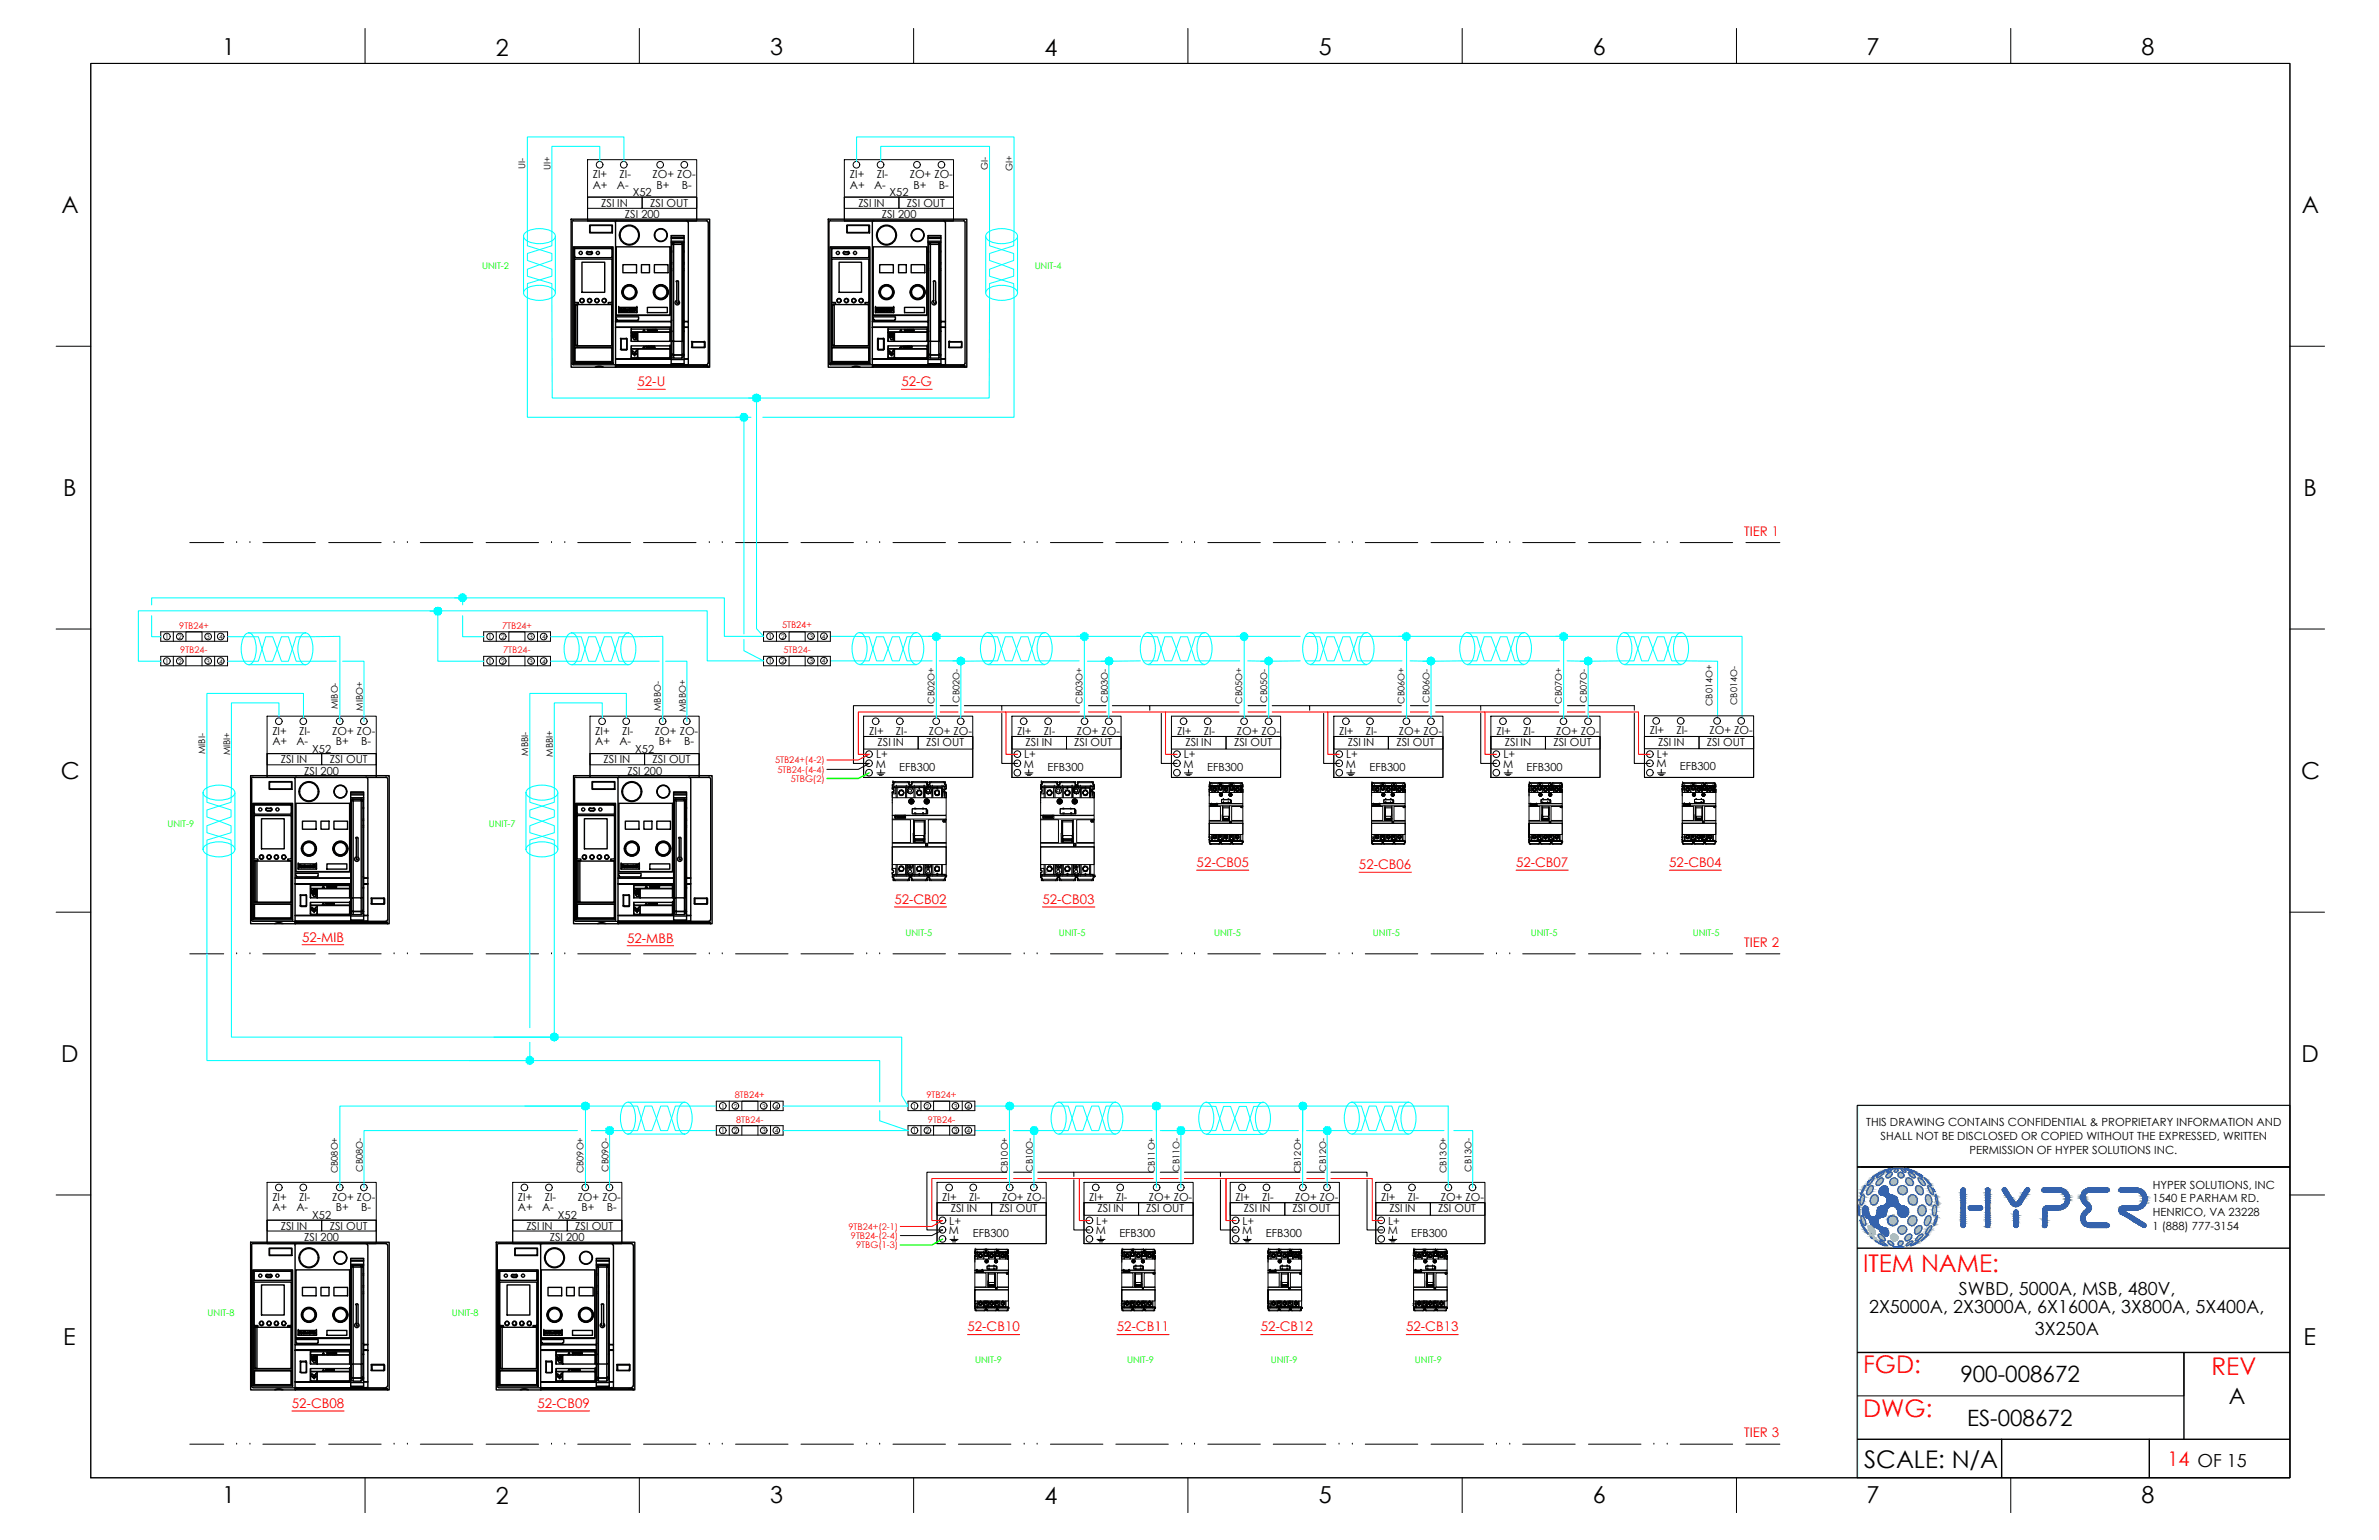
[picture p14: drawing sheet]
<svg xmlns="http://www.w3.org/2000/svg" width="432mm" height="279mm" viewBox="0 0 432 279" stroke-linecap="round" stroke-linejoin="round" font-family="sans-serif">
<defs><g id="words">
<g font-size="4.4" fill="#f00">
<text x="338.2" y="230.8">ITEM NAME:</text>
<text x="338.2" y="249.1">FGD:</text>
<text x="401.4" y="249.4">REV</text>
<text x="338.2" y="257.1">DWG:</text>
</g>
<text font-size="4.4" x="338.4" y="266.3">SCALE: N/A</text>
<g font-size="4.2">
<text x="40.4" y="10">1</text>
<text x="90" y="10.1">2</text>
<text x="139.8" y="10">3</text>
<text x="189.6" y="10.1">4</text>
<text x="239.4" y="10">5</text>
<text x="289.1" y="10">6</text>
<text x="338.8" y="10">7</text>
<text x="388.7" y="10">8</text>
<text x="11.1" y="38.7">A</text>
<text x="417.8" y="38.7">A</text>
<text x="11.5" y="90">B</text>
<text x="418.1" y="90">B</text>
<text x="11" y="141.3">C</text>
<text x="417.7" y="141.3">C</text>
<text x="11.1" y="192.7">D</text>
<text x="417.7" y="192.7">D</text>
<text x="11.5" y="244">E</text>
<text x="418.1" y="244">E</text>
<text x="40.4" y="272.7">1</text>
<text x="90" y="272.8">2</text>
<text x="139.8" y="272.7">3</text>
<text x="189.6" y="272.8">4</text>
<text x="239.4" y="272.7">5</text>
<text x="289.1" y="272.7">6</text>
<text x="338.8" y="272.7">7</text>
<text x="388.7" y="272.7">8</text>
</g>
<g font-size="4.1">
<text x="355.8" y="250.8">900-008672</text>
<text x="404.5" y="254.7">A</text>
<text x="357" y="258.6">ES-008672</text>
</g>
<text font-size="3.6" fill="#f00" x="393.4" y="266">14 OF 15</text>
<g font-size="3.3">
<text x="339.2" y="238.2">2X5000A, 2X3000A, 6X1600A, 3X800A, 5X400A,</text>
<text x="355.6" y="235">SWBD, 5000A, MSB, 480V,</text>
<text x="369.3" y="242.1">3X250A</text>
</g>
<g font-size="2.4" fill="#f00">
<text x="115.7" y="70.1">52-U</text>
<text x="163.6" y="70.1">52-G</text>
<text x="316.6" y="97.2">TIER 1</text>
<text x="217.2" y="157.4">52-CB05</text>
<text x="246.7" y="157.7">52-CB06</text>
<text x="275.2" y="157.4">52-CB07</text>
<text x="303" y="157.4">52-CB04</text>
<text x="162.3" y="164">52-CB02</text>
<text x="189.2" y="164">52-CB03</text>
<text x="54.8" y="170.8">52-MIB</text>
<text x="113.8" y="171.1">52-MBB</text>
<text x="316.6" y="171.8">TIER 2</text>
<text x="175.6" y="241.6">52-CB10</text>
<text x="202.7" y="241.6">52-CB11</text>
<text x="228.8" y="241.6">52-CB12</text>
<text x="255.2" y="241.6">52-CB13</text>
<text x="53" y="255.5">52-CB08</text>
<text x="97.6" y="255.5">52-CB09</text>
<text x="316.6" y="260.7">TIER 3</text>
</g>
<g font-size="2">
<text x="107.6" y="32.3">ZI+</text>
<text x="107.6" y="34.2">A+</text>
<text x="112" y="34.2">A-</text>
<text x="112.5" y="32.3">ZI-</text>
<text x="114.8" y="35.6">X52</text>
<text x="118.4" y="32.3">ZO+ ZO-</text>
<text x="119.1" y="34.2">B+</text>
<text x="123.7" y="34.2">B-</text>
<text x="154.3" y="32.3">ZI+</text>
<text x="154.3" y="34.2">A+</text>
<text x="158.6" y="34.2">A-</text>
<text x="159.1" y="32.3">ZI-</text>
<text x="161.4" y="35.6">X52</text>
<text x="165.1" y="32.3">ZO+ ZO-</text>
<text x="165.8" y="34.2">B+</text>
<text x="170.4" y="34.2">B-</text>
<text x="109.1" y="37.5">ZSI IN</text>
<text x="113.4" y="39.6">ZSI 200</text>
<text x="118" y="37.5">ZSI OUT</text>
<text x="155.8" y="37.5">ZSI IN</text>
<text x="160" y="39.6">ZSI 200</text>
<text x="164.6" y="37.5">ZSI OUT</text>
<text x="49.4" y="133.3">ZI+</text>
<text x="49.4" y="135.2">A+</text>
<text x="53.8" y="135.2">A-</text>
<text x="54.3" y="133.3">ZI-</text>
<text x="56.7" y="136.5">X52</text>
<text x="60.3" y="133.3">ZO+ ZO-</text>
<text x="61" y="135.2">B+</text>
<text x="65.6" y="135.2">B-</text>
<text x="108" y="133.3">ZI+</text>
<text x="108" y="135.2">A+</text>
<text x="112.4" y="135.2">A-</text>
<text x="112.9" y="133.3">ZI-</text>
<text x="115.3" y="136.5">X52</text>
<text x="118.9" y="133.3">ZO+ ZO-</text>
<text x="119.6" y="135.2">B+</text>
<text x="124.2" y="135.2">B-</text>
<text x="157.8" y="133.3">ZI+</text>
<text x="159" y="137.6">L+</text>
<text x="159.3" y="135.4">ZSI IN</text>
<text x="162.6" y="133.3">ZI-</text>
<text x="168.1" y="135.4">ZSI OUT</text>
<text x="168.6" y="133.3">ZO+ ZO-</text>
<text x="184.6" y="133.3">ZI+</text>
<text x="185.9" y="137.6">L+</text>
<text x="186.1" y="135.4">ZSI IN</text>
<text x="189.5" y="133.3">ZI-</text>
<text x="195" y="135.4">ZSI OUT</text>
<text x="195.5" y="133.3">ZO+ ZO-</text>
<text x="213.6" y="133.3">ZI+</text>
<text x="214.8" y="137.6">L+</text>
<text x="215.2" y="135.4">ZSI IN</text>
<text x="218.5" y="133.3">ZI-</text>
<text x="224" y="135.4">ZSI OUT</text>
<text x="224.5" y="133.3">ZO+ ZO-</text>
<text x="243" y="133.3">ZI+</text>
<text x="244.3" y="137.6">L+</text>
<text x="244.6" y="135.4">ZSI IN</text>
<text x="247.9" y="133.3">ZI-</text>
<text x="253.5" y="135.4">ZSI OUT</text>
<text x="253.9" y="133.3">ZO+ ZO-</text>
<text x="271.6" y="133.3">ZI+</text>
<text x="272.9" y="137.6">L+</text>
<text x="273.1" y="135.4">ZSI IN</text>
<text x="276.5" y="133.3">ZI-</text>
<text x="282" y="135.4">ZSI OUT</text>
<text x="282.5" y="133.3">ZO+ ZO-</text>
<text x="299.4" y="133.2">ZI+</text>
<text x="300.7" y="137.6">L+</text>
<text x="301" y="135.4">ZSI IN</text>
<text x="304.3" y="133.2">ZI-</text>
<text x="309.8" y="135.4">ZSI OUT</text>
<text x="310.3" y="133.2">ZO+ ZO-</text>
<text x="51" y="138.4">ZSI IN</text>
<text x="55.2" y="140.5">ZSI 200</text>
<text x="59.8" y="138.4">ZSI OUT</text>
<text x="109.6" y="138.4">ZSI IN</text>
<text x="113.9" y="140.5">ZSI 200</text>
<text x="118.5" y="138.4">ZSI OUT</text>
<text x="159" y="139.3">M</text>
<text x="163.2" y="139.8">EFB300</text>
<text x="185.8" y="139.3">M</text>
<text x="190.1" y="139.8">EFB300</text>
<text x="214.8" y="139.3">M</text>
<text x="219.1" y="139.8">EFB300</text>
<text x="244.2" y="139.3">M</text>
<text x="248.6" y="139.8">EFB300</text>
<text x="272.8" y="139.3">M</text>
<text x="277.1" y="139.8">EFB300</text>
<text x="300.6" y="139.2">M</text>
<text x="304.9" y="139.8">EFB300</text>
<text x="338.7" y="204.4">THIS DRAWING CONTAINS CONFIDENTIAL &amp; PROPRIETARY INFORMATION AND</text>
<text x="341.3" y="206.8">SHALL NOT BE DISCLOSED OR COPIED WITHOUT THE EXPRESSED, WRITTEN</text>
<text x="357.5" y="209.3">PERMISSION OF HYPER SOLUTIONS INC.</text>
<text x="390.7" y="215.7">HYPER SOLUTIONS, INC</text>
<text x="49.4" y="217.9">ZI+</text>
<text x="49.4" y="219.8">A+</text>
<text x="53.8" y="219.8">A-</text>
<text x="54.3" y="217.9">ZI-</text>
<text x="56.7" y="221.2">X52</text>
<text x="60.3" y="217.9">ZO+ ZO-</text>
<text x="61" y="219.8">B+</text>
<text x="65.6" y="219.8">B-</text>
<text x="94" y="217.9">ZI+</text>
<text x="94" y="219.8">A+</text>
<text x="98.4" y="219.8">A-</text>
<text x="98.9" y="217.9">ZI-</text>
<text x="101.2" y="221.2">X52</text>
<text x="104.9" y="217.9">ZO+ ZO-</text>
<text x="105.5" y="219.8">B+</text>
<text x="110.1" y="219.8">B-</text>
<text x="171" y="217.9">ZI+</text>
<text x="172.6" y="220">ZSI IN</text>
<text x="175.9" y="217.9">ZI-</text>
<text x="181.4" y="220">ZSI OUT</text>
<text x="181.9" y="217.9">ZO+ ZO-</text>
<text x="197.7" y="217.9">ZI+</text>
<text x="199.2" y="220">ZSI IN</text>
<text x="202.6" y="217.9">ZI-</text>
<text x="208.1" y="220">ZSI OUT</text>
<text x="208.5" y="217.9">ZO+ ZO-</text>
<text x="224.2" y="217.9">ZI+</text>
<text x="225.8" y="220">ZSI IN</text>
<text x="229.1" y="217.9">ZI-</text>
<text x="234.6" y="220">ZSI OUT</text>
<text x="235.1" y="217.9">ZO+ ZO-</text>
<text x="250.7" y="217.9">ZI+</text>
<text x="252.2" y="220">ZSI IN</text>
<text x="255.5" y="217.9">ZI-</text>
<text x="261" y="220">ZSI OUT</text>
<text x="261.5" y="217.9">ZO+ ZO-</text>
<text x="390.7" y="218.1">1540 E PARHAM RD.</text>
<text x="390.7" y="220.6">HENRICO, VA 23228</text>
<text x="51" y="223.1">ZSI IN</text>
<text x="55.2" y="225.1">ZSI 200</text>
<text x="59.8" y="223.1">ZSI OUT</text>
<text x="95.5" y="223.1">ZSI IN</text>
<text x="99.8" y="225.1">ZSI 200</text>
<text x="104.4" y="223.1">ZSI OUT</text>
<text x="172.2" y="223.9">M</text>
<text x="172.3" y="222.2">L+</text>
<text x="176.6" y="224.4">EFB300</text>
<text x="198.9" y="223.9">M</text>
<text x="199" y="222.2">L+</text>
<text x="203.2" y="224.4">EFB300</text>
<text x="225.5" y="223.9">M</text>
<text x="225.5" y="222.2">L+</text>
<text x="229.8" y="224.4">EFB300</text>
<text x="251.9" y="223.9">M</text>
<text x="251.9" y="222.2">L+</text>
<text x="256.1" y="224.4">EFB300</text>
<text x="390.7" y="223.2">1 (888) 777-3154</text>
</g>
<g font-size="1.7">
<text x="95.3" y="30.6" transform="rotate(-90 95.3 30.6)">UI-</text>
<text x="99.9" y="30.9" transform="rotate(-90 99.9 30.9)">UI+</text>
<text x="179.3" y="30.8" transform="rotate(-90 179.3 30.8)">GI-</text>
<text x="183.8" y="31.1" transform="rotate(-90 183.8 31.1)">GI+</text>
<text x="61.3" y="128.7" transform="rotate(-90 61.3 128.7)">MIBO-</text>
<text x="65.9" y="128.9" transform="rotate(-90 65.9 128.9)">MIBO+</text>
<text x="119.9" y="129" transform="rotate(-90 119.9 129)">MBBO-</text>
<text x="124.5" y="129.2" transform="rotate(-90 124.5 129.2)">MBBO+</text>
<text x="169.6" y="127.6" transform="rotate(-90 169.6 127.6)">CB02O+</text>
<text x="174.1" y="127.5" transform="rotate(-90 174.1 127.5)">CB02O-</text>
<text x="196.5" y="127.6" transform="rotate(-90 196.5 127.6)">CB03O+</text>
<text x="201.1" y="127.5" transform="rotate(-90 201.1 127.5)">CB03O-</text>
<text x="225.5" y="127.6" transform="rotate(-90 225.5 127.6)">CB05O+</text>
<text x="230" y="127.5" transform="rotate(-90 230 127.5)">CB05O-</text>
<text x="254.9" y="127.6" transform="rotate(-90 254.9 127.6)">CB06O+</text>
<text x="259.5" y="127.5" transform="rotate(-90 259.5 127.5)">CB06O-</text>
<text x="283.5" y="127.6" transform="rotate(-90 283.5 127.6)">CB07O+</text>
<text x="288" y="127.5" transform="rotate(-90 288 127.5)">CB07O-</text>
<text x="310.8" y="128.1" transform="rotate(-90 310.8 128.1)">CB014O+</text>
<text x="315.3" y="127.9" transform="rotate(-90 315.3 127.9)">CB014O-</text>
<text x="37.2" y="136.8" transform="rotate(-90 37.2 136.8)">MIBI-</text>
<text x="41.7" y="137" transform="rotate(-90 41.7 137)">MIBI+</text>
<text x="95.8" y="137.1" transform="rotate(-90 95.8 137.1)">MBBI-</text>
<text x="100.4" y="137.3" transform="rotate(-90 100.4 137.3)">MBBI+</text>
<text x="61.3" y="212.9" transform="rotate(-90 61.3 212.9)">CB08O+</text>
<text x="65.9" y="212.6" transform="rotate(-90 65.9 212.6)">CB08O-</text>
<text x="105.9" y="212.9" transform="rotate(-90 105.9 212.9)">CB09O+</text>
<text x="110.5" y="212.6" transform="rotate(-90 110.5 212.6)">CB09O-</text>
<text x="182.9" y="212.9" transform="rotate(-90 182.9 212.9)">CB10O+</text>
<text x="187.5" y="212.6" transform="rotate(-90 187.5 212.6)">CB10O-</text>
<text x="209.6" y="212.9" transform="rotate(-90 209.6 212.9)">CB11O+</text>
<text x="214.1" y="212.6" transform="rotate(-90 214.1 212.6)">CB11O-</text>
<text x="236.1" y="212.9" transform="rotate(-90 236.1 212.9)">CB12O+</text>
<text x="240.7" y="212.6" transform="rotate(-90 240.7 212.6)">CB12O-</text>
<text x="262.5" y="212.9" transform="rotate(-90 262.5 212.9)">CB13O+</text>
<text x="267.1" y="212.6" transform="rotate(-90 267.1 212.6)">CB13O-</text>
</g>
<g font-size="1.7" fill="#0f0">
<text x="87.5" y="48.7">UNIT-2</text>
<text x="187.8" y="48.7">UNIT-4</text>
<text x="30.4" y="150.1">UNIT-9</text>
<text x="88.7" y="150.1">UNIT-7</text>
<text x="164.4" y="169.8">UNIT-5</text>
<text x="192.2" y="169.8">UNIT-5</text>
<text x="220.4" y="169.8">UNIT-5</text>
<text x="249.2" y="169.8">UNIT-5</text>
<text x="277.8" y="169.8">UNIT-5</text>
<text x="307.2" y="169.8">UNIT-5</text>
<text x="37.7" y="238.8">UNIT-8</text>
<text x="82" y="238.8">UNIT-8</text>
<text x="177" y="247.3">UNIT-9</text>
<text x="204.6" y="247.3">UNIT-9</text>
<text x="230.7" y="247.3">UNIT-9</text>
<text x="256.8" y="247.3">UNIT-9</text>
</g>
<g font-size="1.7" fill="#f00">
<text x="142" y="114">5TB24+</text>
<text x="32.5" y="114.1">9TB24+</text>
<text x="32.7" y="118.5">9TB24-</text>
<text x="91.2" y="114.1">7TB24+</text>
<text x="91.3" y="118.5">7TB24-</text>
<text x="142.2" y="118.4">5TB24-</text>
<text x="140.7" y="138.4">5TB24+(4-2)</text>
<text x="141.1" y="140.2">5TB24-(4-4)</text>
<text x="143.5" y="141.8">5TBG(2)</text>
<text x="133.4" y="199.2">8TB24+</text>
<text x="133.6" y="203.7">8TB24-</text>
<text x="168.2" y="199.2">9TB24+</text>
<text x="168.4" y="203.7">9TB24-</text>
<text x="154" y="223.1">9TB24+(2-1)</text>
<text x="154.5" y="224.7">9TB24-(2-4)</text>
<text x="155.4" y="226.5">9TBG(1-3)</text>
</g>
<g font-size="1.2">
<text x="30" y="116">1</text>
<text x="32.3" y="116">2</text>
<text x="37.4" y="116">3</text>
<text x="39.8" y="116">4</text>
<text x="88.6" y="116">1</text>
<text x="91" y="116">2</text>
<text x="96" y="116">3</text>
<text x="98.4" y="116">4</text>
<text x="139.5" y="115.9">1</text>
<text x="141.8" y="115.9">2</text>
<text x="146.9" y="115.9">3</text>
<text x="149.2" y="115.9">4</text>
<text x="30" y="120.4">1</text>
<text x="32.3" y="120.4">2</text>
<text x="37.4" y="120.4">3</text>
<text x="39.8" y="120.4">4</text>
<text x="88.6" y="120.4">1</text>
<text x="91" y="120.4">2</text>
<text x="96" y="120.4">3</text>
<text x="98.4" y="120.4">4</text>
<text x="139.5" y="120.3">1</text>
<text x="141.8" y="120.3">2</text>
<text x="146.9" y="120.3">3</text>
<text x="149.2" y="120.3">4</text>
<text x="130.9" y="201.1">1</text>
<text x="133.2" y="201.1">2</text>
<text x="138.3" y="201.1">3</text>
<text x="140.6" y="201.1">4</text>
<text x="165.7" y="201.1">1</text>
<text x="168" y="201.1">2</text>
<text x="173.1" y="201.1">3</text>
<text x="175.4" y="201.1">4</text>
<text x="130.9" y="205.6">1</text>
<text x="133.2" y="205.6">2</text>
<text x="138.3" y="205.6">3</text>
<text x="140.6" y="205.6">4</text>
<text x="165.7" y="205.6">1</text>
<text x="168" y="205.6">2</text>
<text x="173.1" y="205.6">3</text>
<text x="175.4" y="205.6">4</text>
</g>
<g font-size=".5">
<text x="162.9" y="143.4">1</text>
<text x="166.2" y="143.4">2</text>
<text x="169.4" y="143.4">3</text>
<text x="189.8" y="143.4">1</text>
<text x="193.1" y="143.4">2</text>
<text x="196.4" y="143.4">3</text>
<text x="163" y="158.3">4</text>
<text x="166.2" y="158.3">5</text>
<text x="169.4" y="158.3">6</text>
<text x="189.8" y="158.3">4</text>
<text x="193.1" y="158.3">5</text>
<text x="196.4" y="158.3">6</text>
</g>
<g font-size=".3">
<text x="224.2" y="143">3</text>
<text x="251.6" y="143">2</text>
<text x="253.6" y="143">3</text>
<text x="278" y="143">1</text>
<text x="280.1" y="143">2</text>
<text x="305.9" y="143">1</text>
<text x="307.9" y="143">2</text>
<text x="220.1" y="152.3">4</text>
<text x="222.1" y="152.3">5</text>
<text x="224.2" y="152.3">6</text>
<text x="249.6" y="152.3">4</text>
<text x="251.6" y="152.3">5</text>
<text x="253.6" y="152.3">6</text>
<text x="278.1" y="152.3">4</text>
<text x="280.1" y="152.3">5</text>
<text x="282.2" y="152.3">6</text>
<text x="305.9" y="152.3">4</text>
<text x="307.9" y="152.3">5</text>
<text x="310" y="152.3">6</text>
<text x="177.5" y="227.6">1</text>
<text x="179.5" y="227.6">2</text>
<text x="204.1" y="227.6">1</text>
<text x="206.2" y="227.6">2</text>
<text x="230.7" y="227.6">1</text>
<text x="232.8" y="227.6">2</text>
<text x="257.1" y="227.6">1</text>
<text x="259.2" y="227.6">2</text>
<text x="177.6" y="236.9">4</text>
<text x="179.5" y="236.9">5</text>
<text x="181.6" y="236.9">6</text>
<text x="204.2" y="236.9">4</text>
<text x="206.2" y="236.9">5</text>
<text x="208.2" y="236.9">6</text>
<text x="230.7" y="236.9">4</text>
<text x="232.8" y="236.9">5</text>
<text x="234.8" y="236.9">6</text>
<text x="257.1" y="236.9">4</text>
<text x="259.2" y="236.9">5</text>
<text x="261.2" y="236.9">6</text>
</g>
</g></defs>
<!-- layer: GRID -->
<path d="M415.6 200.5h-78.5v67.5" fill="none" stroke="#6ec1dd" stroke-width=".25"/>
<!-- layer: PDF_0 -->
<g fill="none" stroke="#000" stroke-width=".25">
<path d="M103.7 39.8h25.1v26.8h-25.1zM150.3 39.8h25.2v26.8h-25.2zM103.9 40.3v25.6M104 44.8h7.3v21.1h-7.3zM104.1 40l-.3 .3M104.1 40.1h24.2M104.2 45.1v20.6h7v-20.6M104.3 44.9l-.1 .1M104.3 47h6.8v7.9h-.7v.3h.7v7.6h-6.8v-7.6h.7v-.3h-.7zM104.3 45.1v1.6M104.3 45h6.8M104.4 45.1h6.7v1.6"/>
<path d="M104.4 46.7h.1M104.4 46.8h6.7M104.5 55.3h.3v7.5h-.3zM104.5 55.2v.1M104.8 55.2l6.2 .1v7.5h-6.2M105.6 47.6h4.2v5.4h-4.2zM106.5 45.9v.1M106.7 45.7l-.2 .2 .2 .2-.2-.2M106.7 45.6l-.2 .2M106.7 45.7h.6M106.7 46.2h.6M107 40.8h4.2v1.4h-4.2z"/>
<path d="M107.1 40.9h4v1.3h-4zM107.2 45.7h.2v.4h-.7M107.3 45.6l.2 .2M107.5 45.9l-.2 .2M107.5 45.9v.1M111 44.9l.1 .1M111.1 46.7h.1M111.1 45.1h.1M111.7 59.4h10.1h-10.1M111.7 59.4v-1h10.1v6.7M111.7 58.4h10.1M111.7 40.3v18"/>
<path d="M111.7 59.4v5.7M111.9 44.8h9.7v12.4h-9.7zM111.9 57.5h4v.4v.2h-3.9zM111.9 44.8v12.4h9.7v-12.4M111.9 40l-.2 .3M112.3 55.8h3.3v.9h-3.3zM112.3 55.8h.1M112.3 56.7h.1M112.3 55.8v.9M112.4 56.2l.1 .1M112.4 56.3h.2M112.4 56.4l.3 .1"/>
<path d="M112.4 56.1v.1M112.5 56.3v.2M112.5 56h-.1M112.5 56.1h.1M112.5 56h.3M112.5 56.2l.1 .1M112.6 56l-.1 .1M112.6 56.3h.1M112.6 56h.2M112.6 56.1h.1M112.6 56.1l.1 .1M112.7 56.1l.1 .1"/>
<path d="M112.7 56.3l-.1 .1M112.8 56.2v.2M112.8 56v.1M112.9 56h.1v.5h-.1zM113.1 48h2.4v1.5h-2.4zM113.1 56h.3l-.2 .1v.1h.2l-.2 .2 .2 .1h-.3zM113.5 56h.2l.1 .3 .3-.3v.5h-.2v-.4l-.1 .4-.2-.4v.4h-.1zM114.2 56h.3l-.2 .1v.1h.2l-.2 .2 .2 .1h-.3zM114.6 59.7h7v.5h-7zM114.6 59.7h.1M114.6 56h.2l.1 .3 .1-.3v.5h-.2l-.1-.4v.4h-.1zM114.6 59.7v2.2"/>
<path d="M115 56.2l.1 .1M115 56.4l.3 .1M115 56.4h.2M115 56.1v.1M115.1 56.2l.1 .1M115.1 56.3v.2M115.1 56.1h.1M115.1 56h.2M115.2 56.3h.1M115.2 56.1h.1M115.2 56.1l.1 .1M115.3 56.1l.1 .1"/>
<path d="M115.3 56h-.3M115.3 56v.1M115.4 56.3l-.1 .1M115.4 56.2v.2M115.6 55.8h.1M115.6 56.7h.1M115.6 55.8v.9M116.4 48h1.5v1.5h-1.5zM116.9 59.8l.2 .3h-.4zM116.9 59.9v.1v-.1M117.5 59.8h.3v.3h-.3zM117.5 55.8h3.6v.9h-3.6z"/>
<path d="M117.6 59.8a.16 .16 0 0 1 .2 .2 .16 .16 0 0 1-.2 .1zM117.9 59.8l.1 .2h-.1zM117.9 59.8l.2 .3h-.3zM118.1 59.8l.2 .3 .1-.3v.3l-.3-.2v.2zM118.5 59.8v.3l.2-.1a.17 .17 0 0 1-.3 .1 .17 .17 0 0 1 0-.3 .17 .17 0 0 1 .3 .1zM118.7 59.8h.3h-.2v.3h.2h-.3zM118.8 48h2.4v1.5h-2.4zM119 59.8l.3 .1-.1 .1 .1 .1-.1-.1-.2 .1zM119.1 59.8l.1 .2zM121.6 59.7h.1M121.6 59.7v2.2M121.8 58.3v-15.6h2.4v15.6"/>
<path d="M121.8 45.7h.1M121.8 42.7h2.4M121.8 43.1h2.4M121.8 43.3h2.4M121.8 43.8h2.4M121.8 44h2.4M121.8 45.5h.1M121.8 49.1h.1M121.8 48.8h.1M121.8 58.1h.1M121.8 47.9h.1M121.8 47.6h.1"/>
<path d="M122.2 44l-.3 .3M122.3 44l-.4 .3M122.8 54.5a.41 .41 0 0 0-.2 .7 .41 .41 0 0 0 .7 0 .41 .41 0 0 0-.2-.7M122.8 51.1v3.9l.2 .1 .2-.1v-3.9M122.9 50.9l-.2 .2M123 51h.1M123 50.9l.2 .2M123.7 44l.3 .3M123.8 44h-1.5v.3h-.4v17.6h.4v2.5h1.5v.6h-1.5v-.6M123.8 44.3h.2v17.6h-.2zM124 44.3l-.2-.3v.3h-1.5v17.6h1.5v2.5M124 45.7h.2"/>
<path d="M124 45.5h.2M124 49.1h.2M124 48.8h.2M124 58.1h.2M124 47.9h.2M124 47.6h.2M124.2 58.4h.7v1h-.7h.7v5.7h-.7zM124.2 58.4h.7M124.6 40l.3 .3M124.9 40.3v18M128.2 40l.3 .3M128.6 40.3v25.6"/>
<path d="M150.5 40.3v25.6M150.7 44.8h7.2v21.1h-7.2zM150.7 40l-.2 .3M150.8 40.1h24.1M150.9 44.9l-.1 .1M150.9 45.1v20.6h6.9v-20.6M151 47h6.7v7.9h-.7v.3h.7v7.6h-6.7v-7.6h.7v-.3h-.7zM151 46.7v-1.6h6.7v1.6M151 46.8h6.7M151 45h6.7M151.1 55.3h.3v7.5h-.3zM151.2 55.2v.1"/>
<path d="M151.4 55.2l6.2 .1v7.5h-6.2M152.3 47.6h4.1v5.4h-4.1zM153.1 45.9v.1M153.3 45.7l-.2 .2 .2 .2-.2-.2M153.3 45.6l-.2 .2M153.3 45.7h.7M153.3 46.2h.7M153.4 45.7h.6M153.4 46.1h.6M153.7 40.8h4.1v1.4h-4.1zM153.8 40.9h3.9v1.3h-3.9zM153.9 45.7l.2 .2-.2 .2"/>
<path d="M153.9 45.6l.2 .2M154.1 45.9l-.2 .2M154.2 45.9v.1M157.7 44.9l.1 .1M157.7 46.7h.1M157.7 45.1h.1M158.3 59.4h10.1h-10.1M158.3 59.4v-1h10.1v6.7M158.3 58.4h10.1M158.3 40.3v18M158.3 59.4v5.7M158.5 44.8h9.7v12.4h-9.7z"/>
<path d="M158.5 57.5h4v.4v.2h-3.8v-.2h-.2zM158.5 44.8v12.4h9.7v-12.4M158.6 40l-.3 .3M158.9 55.8h3.3v.9h-3.3zM158.9 55.8h.1M158.9 56.7h.1M158.9 55.8v.9M159 56.2l.1 .1M159 56.3h.2M159 56.4l.3 .1M159 56.1v.1M159.1 56.3v.2"/>
<path d="M159.2 56h.2M159.2 56.2l.1 .1M159.2 56h-.1M159.2 56l-.1 .1M159.2 56.1h.1M159.3 56.3h.1M159.3 56.1v.1M159.3 56.1l.1 .1M159.4 56.3l-.1 .1M159.4 56.2v.2M159.4 56v.1M159.5 56h.2v.5h-.2z"/>
<path d="M159.7 48h2.4v1.5h-2.4zM159.7 56h.4l-.2 .1v.1h.1l-.1 .2 .2 .1h-.4zM160.2 56h.2v.3l.2-.3h.1v.5h-.1v-.4l-.1 .4h-.1l-.2-.4v.4zM160.8 56h.4l-.3 .1v.1h.2l-.2 .2 .3 .1h-.4zM161.2 59.7h7.1v.5h-7.1zM161.2 59.7h.1M161.2 59.7v2.2M161.3 56l.3 .3v-.3v.5l-.3-.4v.4zM161.6 56.2l.1 .1M161.6 56.4l.3 .1M161.6 56.4h.2M161.7 56.3v.2"/>
<path d="M161.7 56.1v.1M161.7 56.1h.1M161.8 56.2l.1 .1M161.8 56h.2M161.8 56.3h.1M161.8 56.1h.1M161.9 56.3h-.1M161.9 56.1l.1 .1M161.9 56.3h.1M162 56h-.3M162 56.3l-.1 .1M162 56.2v.2"/>
<path d="M162 56v.1M162.2 55.8h.1M162.2 56.7h.1M162.2 55.8v.9M163.1 48h1.4v1.5h-1.4zM163.5 59.9v.1zM163.5 59.8l.2 .3h-.4zM164.2 59.8l.2 .2v.1h-.2zM164.2 59.8l.2 .1-.1 .2h-.1zM164.2 55.8h3.6v.9h-3.6zM164.6 59.8v.2h-.1zM164.6 59.8l.1 .3h-.3z"/>
<path d="M164.7 59.8l.3 .3v-.3v.3l-.3-.2v.2zM165.1 59.8h.2v.1a.15 .15 0 0 0-.2 0 .15 .15 0 0 0 0 .2 .15 .15 0 0 0 .2 0 .16 .16 0 0 1-.2 0 .16 .16 0 0 1 0-.2zM165.4 59.8h.2h-.2l.1 .2-.1 .1h.2h-.2zM165.4 48h2.5v1.5h-2.5zM165.7 59.8h.2v.3l-.1-.1-.1 .1zM165.7 59.8l.2 .1-.2 .1zM168.3 59.7h.1M168.3 59.7v2.2M168.4 58.3v-15.6h2.4v15.6M168.4 45.7h.2M168.4 42.7h2.4M168.4 43.1h2.4"/>
<path d="M168.4 43.3h2.4M168.4 43.8h2.4M168.4 44h2.4M168.4 45.5h.2M168.4 49.1h.2M168.4 48.8h.2M168.4 58.1h.2M168.4 47.9h.2M168.4 47.6h.2M168.8 44l-.2 .3M168.9 44l-.3 .3M169.4 54.5a.41 .41 0 0 0-.2 .7 .41 .41 0 0 0 .7 0 .41 .41 0 0 0-.2-.7"/>
<path d="M169.4 51.1v3.8l.2 .2 .2-.2v-3.8M169.5 50.9l-.1 .2M169.6 51h.1M169.6 50.9l.2 .2M170.4 44.3h.3v17.6h-.3zM170.7 44.3l-.2-.3-.1 .3h-1.5v17.6h1.5v2.5M170.7 45.7h.1M170.7 45.5h.1M170.7 49.1h.1M170.7 48.8h.1M170.7 58.1h.1M170.7 47.9h.1"/>
<path d="M170.7 47.6h.1M170.7 44.3l-.3-.3h-1.5v.3h-.3v17.6h.3v2.5h1.5v.6h-1.5v-.6M170.8 58.4h.8v1h-.8h.8v5.7h-.8zM170.8 58.4h.8M171.3 40l.2 .3M171.6 40.3v18M174.9 40l.3 .3M175.2 40.3v25.6M103.8 65.9l.3 .3h24.2M104.3 63.1h6.8v2.5h-6.8zM104.4 63.1h6.7v2.5h-6.7zM104.5 62.8h.1"/>
<path d="M104.8 62.8h.1M108 66.6a1.75 1.75 0 0 1 1.5 0M108.2 66.6l.6-.1 .5 .1M111.7 65.1l10.1 .1zM111.7 65.2v1h13.2v-1M111.7 66.5v.1M111.7 66.2h13.2M111.8 66.3l-.1 .1M111.8 66.6v-.2h16.7v.2M111.9 66.4h16.5M111.9 66.2h.1M112.6 63.4l.1 .1"/>
<path d="M112.7 61.5v1.9M112.7 61.4l-.1 .1M112.7 61.5h1.1v1.9h-1.1zM112.8 63.5h1M113.7 61.4l.1 .1-1-.1M113.8 63.4l-.1 .1M113.8 61.5v1.9M114.6 63.3h1.1v1.6h-1.1zM114.6 62.8h7v.5h-7zM114.6 64.9h.1M114.6 60.3h1.1v1.6h-1.1zM114.6 61.9h.1"/>
<path d="M114.6 62.8v2.1M114.6 60.8v.3M114.7 61.1l.1 .1M114.7 64.1h.1M114.8 64.1l-.2-.5h.2l.4 .4-.1 .1 .1 .5M114.8 61l.1 .2M114.8 60.6v.2M114.8 61.2h.1M114.8 64.2l.2 .1M114.9 60.6v.1l-.2 .2M114.9 60.8l-.1 .2M114.9 60.7l-.2-.3-.1 .1 .2 .2"/>
<path d="M114.9 61.3l.1 .2M114.9 64.2v.1M114.9 60.7l.2 .1M115 64.3l-.1-.2h.2l.1 .4M115 61.2h.1M115 61.4v-.2h.2h-.1h.2v.2h.3M115 60.5h.2v.5v-.5M115.1 64.4l.1 .1M115.1 60.5v.5v-.2M115.2 60.4v-.1l.1 .1M115.2 64.2l.2 .1h-.2M115.2 64.1h.1"/>
<path d="M115.2 64.2h.1M115.3 60.5l.1-.1 .1 .1M115.3 60.5v.5v-.5M115.4 60.6l.1-.1 .1 .1M115.4 64.2h-.1M115.5 64.2l-.3-.1 .3 .2M115.5 63.6l-.3 .5zM115.5 60.5v.5v-.3M115.6 61.3l-.1 .4h-.4v-.2M115.6 64.1h-.1M115.6 64.1h-.3l.2 .1M115.6 60.7v.5h-.4l.1-.2-.3 .2v-.4"/>
<path d="M115.7 63.3h5.9v1.6h-5.9zM115.7 64.9h.1M115.7 60.3h5.9v1.6h-5.9zM115.7 61.9h.1M116.9 62.8l.2 .4h-.4zM116.9 63.1h.1M116.9 63.1v-.2v.2M116.9 60.1h.1M117.2 62.8l.2 .3v-.3l.1 .3 .1-.3-.1 .3-.1-.2v.2zM117.7 62.8l.1 .3h-.2zM117.7 62.9l.1 .2h-.2zM117.8 62.8h.2v.3l-.1-.1-.1 .1z"/>
<path d="M117.9 62.8l.1 .1zM118.1 62.8l.2 .3v-.3v.3l-.2-.2v.2zM118.3 62.8v.3zM118.4 62.8l.2 .3v-.3v.3l-.1-.2-.1 .2zM121.6 62.8h.1M121.6 64.9h.1M121.6 61.9h.1M121.6 62.8v2.1M121.8 64.4h.1h-.1M121.8 65.2v.8h2.4v-.8M121.8 60.1h.1M121.8 66h2.4"/>
<path d="M121.8 60h.1M121.8 65.2h2.4M121.9 64.7l.3 .3M121.9 61.9l.1 2.5h2v-2.5M121.9 64.2v.5M122 64.2l.2 .1M124 64.2l-.3 .1M124 64.7l-.3 .3M124 64.4h.2h-.2M124 60.1h.2M124 64.2v.5M124 60h.2"/>
<path d="M124.2 65.1h.7M124.7 66.2h-.1M125.5 63l.1 .1M125.6 62.1v.9M125.6 61.9l-.1 .1M125.7 62.1h2.2v.9h-2.2zM125.7 62h2.2M125.7 63.1h2.2M127.7 66.4h.1M127.8 66.3l.1 .1M127.8 61.9l.1 .1M127.9 63h.1"/>
<path d="M127.9 63l-.1 .1M128 62.1v.9M128.1 66.3l-.1 .1M128.3 66.4h-.1M128.4 66.3l.1 .1M128.5 65.9l-.3 .3M128.6 66.5v.1M150.5 65.9l.2 .3M150.8 66.2h24.1M151 63.1h6.7v2.5h-6.7zM151.2 62.8h.1M151.4 62.8h.1"/>
<path d="M154.6 66.6a1.75 1.75 0 0 1 1.5 0M154.8 66.6l.6-.1 .5 .1M158.3 65.1l10.1 .1zM158.3 65.2v1h13.3v-1M158.3 66.2h13.3M158.3 66.5v.1M158.4 66.3l-.1 .1M158.5 66.6v-.2h16.6v.2M158.5 66.4h16.6M158.5 66.2h.1M159.3 61.5v1.9M159.3 63.4l.1 .1"/>
<path d="M159.4 61.4l-.1 .1M159.4 61.5h1v1.9h-1zM159.4 61.4h1M159.4 63.5h1M160.3 61.4l.1 .1M160.4 63.4l-.1 .1M160.5 61.5v1.9M161.2 63.3h1.1v1.6h-1.1zM161.2 62.8h7.1v.5h-7.1zM161.2 64.9h.1M161.2 60.3h1.1v1.6h-1.1zM161.2 61.9h.1"/>
<path d="M161.2 62.8v2.1M161.3 60.8v.3M161.4 64.1h.1M161.4 60.6v.2M161.4 64.1l-.1-.5h.2l.3 .4 .1 .6M161.4 61l.2 .1-.1 .1-.2-.1M161.4 64.2l.2 .1M161.5 60.6v.1l-.2 .2M161.5 60.8l-.1 .2M161.5 60.7l-.2-.3 .1 .3M161.5 60.7l.2 .1M161.6 61.2h.1"/>
<path d="M161.6 61.3l.1 .2M161.6 64.2v.1l-.1-.2h.2l.1 .4M161.6 60.5l.1-.1 .1 .1M161.6 61.4l.2-.2 .2 .2 .2-.1-.1 .2M161.7 64.4l.1 .1M161.7 61.5v.2h.4v-.2M161.8 60.5v.5l-.1-.2M161.8 60.4l.1-.1 .1 .1M161.8 64.1l.3 .2M161.8 64.2l.2 .1M161.8 64.2h.1M161.9 64.1h.1"/>
<path d="M161.9 64.3h.1M161.9 64.2h.1l-.1-.1 .2 .1M162 60.5v.5v-.5M162 60.6l.1-.1 .1 .1M162.1 63.6l-.3 .5zM162.1 60.5v.5v-.3M162.1 60.5l-.1-.1-.1 .1v.5l-.1-.5M162.2 64.1h-.1M162.2 64.1h-.2l.1 .1M162.2 60.7v.5h-.3l.1-.2-.4 .2v-.4M162.3 63.3h6v1.6h-6zM162.3 64.9h.1"/>
<path d="M162.3 60.3h6v1.6h-6zM162.3 61.9h.1M163.5 62.9v.2zM163.5 62.8l.2 .4h-.4zM163.5 63.1h.1M163.5 60.1h.1M163.9 62.8l.1 .3 .2-.3-.1 .3v-.2l-.1 .2zM164.3 62.8l.1 .3h-.2zM164.3 62.9l.1 .2h-.2zM164.5 62.8h.1v.3v-.1l-.1 .1zM164.5 62.8l.1 .1zM164.7 62.8l.2 .3v-.3v.3l-.2-.2v.2z"/>
<path d="M164.9 62.8v.3v-.3M165.1 62.8l.1 .3 .1-.3v.3l-.2-.2v.2zM165.3 62.8l.2 .1h-.2v.2l.2-.1-.1 .1-.1-.1zM168.3 62.8h.1M168.3 64.9h.1M168.3 61.9h.1M168.3 62.8v2.1M168.4 64.4h.2h-.2M168.4 65.2v.8h2.4v-.8M168.4 60.1h.2M168.4 66h2.4M168.4 60h.2"/>
<path d="M168.4 65.2h2.4M168.6 61.9v2.3l.1 .2h1.9l.1-2.5M168.6 64.2v.6l.2 .2M168.6 64.2l.2 .1M170.6 64.2l-.3 .1M170.7 64.4h.1h-.1M170.7 64.2l-.1 .6-.2 .2M170.7 60.1h.1M170.7 60h.1M170.8 65.1h.8M171.3 66.2h.1M172.2 63l.1 .1h2.2"/>
<path d="M172.2 62.1v.9M172.3 61.9l-.1 .1M172.3 62h2.2M172.3 62.1v.9M172.4 62.1h.1M172.4 63h2.1M172.4 62.1h2.1M174.3 66.4h.1M174.4 66.3l.1 .1M174.4 61.9l.1 .1M174.5 63h.1M174.5 63l-.1 .1"/>
<path d="M174.5 62.1v.9M174.6 62.1v.9M174.7 66.3l-.1 .1M174.9 66.4h-.1M175.1 66.3l.1 .1M175.2 65.9l-.3 .3M175.2 66.5v.1M45.5 140.7h25.1v26.9h-25.1zM45.7 141.3v25.6M45.9 145.7h7.2v21.2h-7.2zM45.9 141l-.3 .3M45.9 141h24.2"/>
<path d="M46.1 146.1v20.6h6.9v-20.6M46.1 145.9l-.1 .1M46.1 148h6.8v7.8h-.7v.4h.7v7.5h-6.8v-7.5h.7v-.4h-.7zM46.1 146.1v1.6M46.1 145.9h6.8M46.2 146.1h6.7v1.6M46.2 147.7h.1M46.2 147.7h6.7M46.3 156.2h.3v7.5h-.3zM46.4 156.2h.1M46.6 156.2h6.3v7.5h-6.3M47.5 148.5h4.1v5.5h-4.1z"/>
<path d="M48.2 146.9l.2 .2M48.3 146.9v.1M48.4 146.6l-.2 .2M48.5 146.6l-.2 .3 .2 .2M48.5 146.7h.6M48.5 146.6h.7M48.5 147.1h.7M48.9 141.8h4.1v1.4h-4.1zM48.9 141.9h4v1.2h-4zM49.1 146.6l.1 .1v.3l-.7 .1M49.1 146.6l.3 .2M49.4 146.9l-.3 .2"/>
<path d="M49.4 146.9v.1M52.8 145.9l.1 .1M52.9 147.7h.1M52.9 146.1h.1M53.6 159.3h10.1M53.6 141.3v18M53.7 145.7h9.8v12.4h-9.8zM53.7 158.4h4v.5v.2h-3.9zM53.7 145.7v12.5h9.8v-12.5M53.8 141l-.3 .3M54.1 156.7h3.3v1h-3.3zM54.1 156.7h.1"/>
<path d="M54.1 157.7h.1M54.1 156.7v1M54.2 157.1l.1 .1M54.2 157.3h.2M54.3 157.4h.2M54.3 157v.1M54.3 157.2h.1M54.3 157.3v.1M54.3 156.9l-.1 .1M54.4 157h.1M54.4 156.9h.2M54.4 157h-.1"/>
<path d="M54.4 157h.2M54.4 157.3h.1M54.4 157.1l.1 .1M54.5 157.1l.1 .1M54.5 157.3l-.1 .1M54.6 157.2v.1M54.6 157h.1M54.7 157h.1v.4h-.1zM54.9 149h2.5v1.4h-2.5zM55 157h.3h-.2v.2h.2l-.2 .2h.2h-.3zM55.3 157h.2l.2 .2 .2-.2v.4h-.1v-.3l-.1 .3-.2-.3v.3h-.2zM56 157h.4h-.2v.2h.2l-.2 .2h.2h-.4z"/>
<path d="M56.4 157h.2l.1 .2 .1-.2v.4l-.3-.3-.1 .3zM56.8 157.1l.1 .1M56.9 157.4h.2M56.9 157.3l.1 .1M56.9 157v.1M56.9 156.9h.2M56.9 157.2h.1M56.9 156.9l-.1 .1M56.9 157.3v.1M57 157h.1M57.1 157.3h.1M57.1 157.1h.1"/>
<path d="M57.1 157h.1M57.1 157.1l.1 .1M57.1 157.3h-.1M57.2 157h.1M57.2 157.3l-.1 .1M57.2 157.2v.1M57.4 156.7h.1M57.4 157.7h.1M57.4 156.7v1M58.3 149h1.4v1.4h-1.4zM59.3 156.7h3.7v1h-3.7zM60.6 149h2.5v1.4h-2.5z"/>
<path d="M63.7 159.3v-15.6h2.3v15.6M63.7 146.7h.1M63.7 143.7h2.3M63.7 144h2.3M63.7 144.2h2.3M63.7 144.7h2.3M63.7 145h2.3M63.7 146.5h.1M63.7 150.1h.1M63.7 149.7h.1M63.7 159.1h.1M63.7 148.9h.1"/>
<path d="M63.7 148.6h.1M64 145l-.3 .3M64.1 145l-.3 .3M64.6 155.5a.41 .41 0 0 0-.2 .6 .41 .41 0 0 0 .7 0 .41 .41 0 0 0-.2-.6M64.7 152.1v3.9h.1h.2v-3.9M64.7 151.9l-.2 .2M64.8 152h.1M64.8 151.9l.2 .2M65.5 145l.3 .3M65.6 145h-1.5v.3h-.3v17.6h.3v2.5h1.5v.5h-1.5v-.5M65.6 145.3h.3v17.6h-.3zM65.9 145.3l-.3-.3v.3h-1.5v17.6h1.5v2.5"/>
<path d="M65.9 146.7h.1M65.9 146.5h.1M65.9 150.1h.1M65.9 149.7h.1M65.9 159.1h.1M65.9 148.9h.1M65.9 148.6h.1M66 159.3h.8v1.1h-.8h.8v5.7h-.8zM66 159.3h.8M66.4 141l.3 .3M66.8 141.3v18M70 141l.3 .3"/>
<path d="M70.4 141.3v25.6M104.1 140.7h25.2v26.9h-25.2zM104.3 141.3v25.6M104.5 145.7h7.2v21.2h-7.2zM104.5 141l-.3 .3M104.5 141h24.2M104.7 146.1v20.6h6.9v-20.6M104.7 145.9l-.1 .1M104.7 148h6.8v7.8h-.7v.4h.7v7.5h-6.8v-7.5h.7v-.4h-.7zM104.7 145.9h6.8M104.7 146.1v1.6M104.8 146.1h6.7v1.6"/>
<path d="M104.8 147.7h.1M104.8 147.7h6.7M104.9 156.2h.3v7.5h-.3zM105 156.2h.1M105.2 156.2h6.3v7.5h-6.3M106.1 148.5h4.1v5.5h-4.1zM106.9 146.9l.2 .2M106.9 146.9v.1M107.1 146.6l-.2 .2M107.2 146.7h.5M107.2 147.1h.5M107.2 147.1h.6"/>
<path d="M107.5 141.8h4.1v1.4h-4.1zM107.5 141.9h4v1.2h-4zM107.7 146.6l.2 .3-.2 .2M107.8 146.6l.2 .2M107.8 146.6l-.8 .1v.3l.1 .1M108 146.9l-.2 .2M108 146.9v.1M111.4 145.9l.1 .1M111.5 147.7h.1M111.5 146.1h.1M112.2 159.3h10.1M112.2 141.3v18"/>
<path d="M112.3 145.7h9.8v12.4h-9.8zM112.3 158.4h4.1v.5l-.1 .2h-3.9zM112.3 145.7v12.5h9.8v-12.5M112.4 141l-.3 .3M112.7 156.7h3.3v1h-3.3zM112.7 156.7h.1M112.7 157.7h.1M112.7 156.7v1M112.8 157.1l.1 .1M112.9 157.3h.1M112.9 157.4h.2M112.9 157v.1"/>
<path d="M112.9 157.3v.1M112.9 156.9l-.1 .1M113 157h.1M113 156.9h.2M113 157.2h.1M113.1 157.3h-.1M113.1 157h.1M113.1 157.3h.1M113.1 157.1v.1M113.1 157.1l.1 .1M113.2 157.3l-.1 .1M113.2 157h-.2"/>
<path d="M113.2 157.2v.1M113.2 157h.1M113.3 157h.1v.4h-.1zM113.5 149h2.5v1.4h-2.5zM113.6 157h.3h-.2v.2h.2l-.2 .2h.2h-.3zM113.9 157h.2l.2 .2 .2-.2v.4h-.1v-.3l-.1 .3-.2-.3v.3h-.2zM114.6 157h.4h-.2v.2h.2l-.2 .2h.2h-.4zM115 157h.2l.1 .2 .1-.2v.4h-.1l-.1-.3v.3h-.2zM115.4 157.1l.1 .1M115.5 157.4h.2M115.5 157.3l.1 .1M115.5 157v.1"/>
<path d="M115.5 156.9h.3M115.5 157.2h.1M115.5 156.9l-.1 .1M115.5 157.3v.1M115.6 157h.1M115.7 157.3h.1M115.7 157.1h.1M115.7 157h.1M115.7 157.1l.1 .1M115.7 157.3h-.1M115.8 157h.1M115.8 157.3l-.1 .1"/>
<path d="M115.8 157.2v.1M116 156.7h.1M116 157.7h.1M116 156.7v1M116.9 149h1.4v1.4h-1.4zM117.9 156.7h3.7v1h-3.7zM119.2 149h2.5v1.4h-2.5zM122.3 159.3v-15.6h2.3v15.6M122.3 146.7h.1M122.3 143.7h2.3M122.3 144h2.3M122.3 144.2h2.3"/>
<path d="M122.3 144.7h2.3M122.3 145h2.3M122.3 146.5h.1M122.3 150.1h.1M122.3 149.7h.1M122.3 159.1h.1M122.3 148.9h.1M122.3 148.6h.1M122.6 145l-.3 .3M122.7 145l-.3 .3M123.2 155.5a.41 .41 0 0 0-.1 .6 .41 .41 0 0 0 .6 0 .41 .41 0 0 0-.1-.6M123.3 152.1v3.9h.1h.2v-3.9"/>
<path d="M123.3 151.9l-.1 .2M123.4 152h.1M123.4 151.9l.2 .2M124.1 145l.3 .3M124.2 145h-1.5v.3h-.3v17.6h.3v2.5h1.5v.5h-1.5v-.5M124.2 145.3h.3v17.6h-.3zM124.5 145.3l-.3-.3v.3h-1.5v17.6h1.5v2.5M124.5 146.7h.1M124.5 146.5h.1M124.5 150.1h.1M124.5 149.7h.1M124.5 159.1h.1"/>
<path d="M124.5 148.9h.1M124.5 148.6h.1M124.6 159.3h.8v1.1h-.8h.8v5.7h-.8zM124.6 159.3h.8M125 141l.3 .3M125.4 141.3v18M128.6 141l.3 .3M129 141.3v25.6M45.6 166.9l.3 .2h24.2M46.1 164h6.8v2.6h-6.8zM46.2 164h6.7v2.6h-6.7zM46.4 163.7h.1"/>
<path d="M46.6 163.7h.1M49.9 167.6a1.75 1.75 0 0 1 1.5 0M50.1 167.6l.5-.1 .6 .1M53.6 166.1h10.1zM53.6 160.4h10.1h-10.1M53.6 166.1v1h13.2v-1M53.6 160.4v-1.1h10.1v6.8M53.6 160.4v5.7M53.6 167.5v.1M53.6 167.1h13.2M53.6 167.3l-.1 .1M53.6 167.6v-.2h16.7v.2"/>
<path d="M53.7 167.3h16.6M53.7 167.1h.1M54.4 164.3l.1 .1M54.5 162.4v2M54.5 162.3l-.1 .1M54.6 162.4h1v2h-1zM54.6 164.5h1M55.5 162.3l.1 .1h-1M55.6 164.3l-.1 .1M55.7 162.4v2M56.4 164.3h1.2v1.6h-1.2zM56.4 163.7h7.1v.5h-7.1z"/>
<path d="M56.4 165.9h.1M56.4 161.2h1.2v1.7h-1.2zM56.4 160.7h7.1v.5h-7.1zM56.4 160.7h.1M56.4 162.9h.1M56.4 160.7v2.2M56.4 163.7v2.2M56.5 161.8v.2M56.5 165l.1 .1M56.5 162.1l.2 .1M56.6 165.1l-.1-.5h.2l.4 .4-.2 .1 .2 .5M56.6 162l.1 .2"/>
<path d="M56.6 165.2l.2 .1M56.6 161.6v.1M56.7 162.2h.1M56.7 161.5v.2l-.2 .2M56.7 162.1h.1M56.7 161.8l-.1 .1M56.7 161.6l-.2-.2 .2 .3M56.7 162.3l.1 .2M56.8 165.1v.2M56.8 161.7h.1M56.8 165.2l-.1-.1h.2l.1 .3M56.8 162.3v-.1l.3-.1-.2 .1h.3l-.1 .1h.3"/>
<path d="M56.9 161.5l.2-.1v.6v-.5M56.9 161.5v.5v-.2M56.9 165.4l.1 .1M57 161.4l.1-.1 .1 .1M57.1 165.2l.1 .1M57.1 165.1h.1M57.1 165.2h.1M57.1 165.3h.1M57.1 161.5l.1-.1 .1 .1M57.1 165.1l.1 .1M57.1 165.1l.2 .1M57.2 161.4v.6v-.5"/>
<path d="M57.2 161.6l.1-.1 .1 .1M57.3 165.2l-.2-.1 .2 .2M57.3 164.6l-.3 .5zM57.3 161.5v.5v-.4M57.4 165l-.1 .1M57.4 162.3l-.1 .3h-.4v-.1M57.4 165.1h-.2l.2 .1M57.4 161.6v.6l-.3-.1 .1-.1-.4 .1v-.4M57.6 164.3h5.9v1.6h-5.9zM57.6 165.9h.1M57.6 161.2h5.9v1.7h-5.9zM57.6 162.9h.1"/>
<path d="M58.7 163.8l.2 .4h-.4zM58.7 164.1h.1M58.7 164v-.1v.1M58.7 160.7l.2 .4h-.4zM58.7 161.1h.1M58.7 160.9v.1v-.1M59.1 163.8l.1 .2 .1-.2v.2l.2-.2-.2 .3v-.3l-.1 .3zM59.3 160.7l.3 .1v.3h-.3zM59.4 160.8a.16 .16 0 0 1 .2 .2 .16 .16 0 0 1-.2 .1zM59.5 163.8l.2 .3h-.3zM59.5 163.8l.1 .2h-.1zM59.7 163.8h.1v.3l-.1-.1v.1z"/>
<path d="M59.7 163.8l.1 .1zM59.8 160.8v.2h-.1zM59.8 160.7l.1 .4h-.3zM59.9 163.8l.2 .2v-.2v.3l-.2-.3v.3zM60 160.7l.2 .4v-.4v.4l-.2-.2v.2zM60.1 163.8l.1 .3zM60.2 163.8l.2 .2v-.2v.3l-.2-.3v.3zM60.4 160.7v.1a.17 .17 0 0 0-.2 .2 .17 .17 0 0 0 .3 .1 .17 .17 0 0 1-.3 0 .17 .17 0 0 1 .1-.3zM60.5 160.7h.3l-.2 .1v.3h.2h-.3zM60.9 160.7l.2 .2-.1 .1 .1 .1-.1-.1-.1 .1zM60.9 160.8l.2 .1zM63.5 163.7h.1"/>
<path d="M63.5 165.9h.1M63.5 160.7h.1M63.5 162.9h.1M63.5 160.7v2.2M63.5 163.7v2.2M63.7 165.4h.1h-.1M63.7 166.1v.9h2.3v-.9M63.7 161.1h.1M63.7 167h2.3M63.7 161h.1M63.7 166.2h2.3M63.7 165.7l.3 .2"/>
<path d="M63.7 165.1l.3 .2M63.8 162.8v2.6h2l.1-2.6M63.8 165.2v.5M65.8 165.1l-.2 .2M65.8 165.7l-.3 .2M65.9 165.4h.1h-.1M65.9 161.1h.1M65.9 165.2v.5M65.9 161h.1M66 166.1h.8M66.5 167.1h-.1M67.3 163.9l.1 .1"/>
<path d="M67.4 163v1M67.4 162.9l-.1 .1M67.5 163h2.2v1h-2.2zM67.5 163h2.2M67.5 164h2.2M69.5 167.3l.1 .1M69.6 167.3h.1M69.7 162.9l.1 .1M69.7 164h.1M69.8 163.9l-.1 .1M69.8 163v1M69.9 167.3h-.1"/>
<path d="M70.1 167.3v.1M70.2 167.3l.1 .1M70.3 166.9l-.3 .2M70.4 167.5v.1M104.2 166.9l.3 .2M104.5 167.1h24.2M104.7 164h6.8v2.6h-6.8zM104.8 164h6.7v2.6h-6.7zM105 163.7h.1M105.2 163.7h.1M108.5 167.6a1.75 1.75 0 0 1 1.5 0M108.7 167.6l.5-.1 .6 .1"/>
<path d="M112.2 166.1h10.1zM112.2 160.4h10.1h-10.1M112.2 166.1v1h13.2v-1M112.2 160.4v-1.1h10.1v6.8M112.2 167.1h13.2M112.2 160.4v5.7M112.2 167.5v.1M112.2 167.3l-.1 .1M112.2 167.6v-.2h16.7v.2M112.3 167.3h16.6M112.3 167.1h.1M113.1 164.3l.1 .1"/>
<path d="M113.1 162.4v2M113.2 162.3l-.1 .1M113.2 162.4h1v2h-1zM113.2 164.5h1M114.1 162.3l.1 .1h-1M114.2 164.3l-.1 .1M114.3 162.4v2M115 164.3h1.2v1.6h-1.2zM115 163.7h7.1v.5h-7.1zM115 165.9h.1M115 161.2h1.2v1.7h-1.2zM115 160.7h7.1v.5h-7.1z"/>
<path d="M115 160.7h.1M115 162.9h.1M115 160.7v2.2M115 163.7v2.2M115.1 161.8v.2M115.2 165v.1M115.2 162.1l.1 .1M115.2 165.1l-.1-.5h.2l.4 .4-.2 .1 .2 .5M115.2 162l.1 .2M115.3 161.6v.1M115.3 162.2h.1M115.3 165.2l.1 .1"/>
<path d="M115.3 161.5v.2l-.1 .2M115.3 161.8l-.1 .1M115.3 161.6l-.1-.2h-.2l.3 .3M115.3 162.3l.1 .2M115.4 165.1v.2l-.1-.2h.2l.1 .3M115.4 161.7h.1M115.4 162.1h.1M115.4 162.3v-.1l.3-.1-.2 .1h.3l-.1 .1h.3l-.1 .2M115.5 161.5l.2-.1v.6v-.5M115.5 165.4l.1 .1M115.5 161.5v.5v-.2M115.5 162.5v.1h.4v-.1"/>
<path d="M115.6 161.4l.1-.1 .1 .1M115.7 165.2l.1 .1h-.1M115.7 165.1h.1M115.7 165.2h.1M115.7 161.5l.1-.1 .1 .1M115.7 165.1l.1 .1M115.8 165.1l.1 .1M115.8 161.4v.6v-.5M115.9 161.6v-.1l.1 .1M115.9 165.2l-.2-.1 .2 .2M115.9 164.6l-.3 .5zM115.9 161.5v.5v-.4"/>
<path d="M116 165l-.1 .1M116 165.1h-.2l.2 .1M116 161.6v.6l-.3-.1 .1-.1-.4 .1v-.4M116.2 164.3h5.9v1.6h-5.9zM116.2 165.9h.1M116.2 161.2h5.9v1.7h-5.9zM116.2 162.9h.1M117.3 163.8l.3 .4h-.5zM117.3 164.1h.1M117.3 164v-.1v.1M117.3 160.7l.3 .4h-.5zM117.3 161.1h.1"/>
<path d="M117.3 160.9v.1v-.1M117.7 163.8l.1 .2 .1-.2v.2l.2-.2-.2 .3v-.3l-.1 .3zM117.9 160.7l.3 .1v.3h-.3zM118 160.8a.16 .16 0 0 1 .2 .2 .16 .16 0 0 1-.2 .1zM118.1 163.8l.2 .3h-.3zM118.1 163.8l.1 .2h-.1zM118.3 163.8h.2v.3l-.2-.1v.1zM118.3 163.8l.2 .1zM118.4 160.8l.1 .2h-.2zM118.4 160.7l.1 .4h-.3zM118.5 163.8l.2 .2v-.2v.3l-.2-.3v.3zM118.6 160.7l.2 .4v-.4v.4l-.2-.2v.2z"/>
<path d="M118.7 163.8l.1 .3zM118.8 163.8l.2 .2v-.2v.3l-.1-.3-.1 .3zM118.9 160.8v.3l.3-.1a.17 .17 0 0 1-.3 .1 .17 .17 0 0 1 0-.3 .17 .17 0 0 1 .3 .1zM119.2 160.7h.2l-.2 .1v.3h.2h-.2zM119.5 160.7l.2 .2-.1 .1 .1 .1-.1-.1-.1 .1zM119.5 160.8l.2 .1zM122.1 163.7h.1M122.1 165.9h.1M122.1 160.7h.1M122.1 162.9h.1M122.1 160.7v2.2M122.1 163.7v2.2"/>
<path d="M122.3 165.4h.1h-.1M122.3 166.1v.9h2.3v-.9M122.3 161.1h.1M122.3 167h2.3M122.3 161h.1M122.3 166.2h2.3M122.3 165.7l.3 .2M122.4 162.8l.1 2.6h1.9l.1-2.6M122.4 165.2v.5M122.4 165.1l.2 .2M124.4 165.1l-.2 .2M124.4 165.7l-.3 .2"/>
<path d="M124.5 165.4h.1h-.1M124.5 161.1h.1M124.5 161h.1M124.5 165.2v.5M124.6 166.1h.8M125.1 167.1h-.1M126 163v1M126 163.9l.1 .1M126.1 162.9l-.1 .1M126.1 163h2.2v1h-2.2zM126.1 163h2.2M128.1 167.3l.1 .1"/>
<path d="M128.2 167.3h.1M128.3 162.9l.1 .1M128.3 164h.1M128.4 163.9l-.1 .1h-2.2M128.4 163v1M128.6 167.3h-.2M128.7 167.3v.1M128.8 167.3l.1 .1M128.9 166.9l-.3 .2M129 167.5v.1M45.5 225.4h25.1v26.8h-25.1zM45.7 225.9v25.6"/>
<path d="M45.9 230.4h7.2v21.1h-7.2zM46.1 230.6v20.7h6.9v-20.7M46.1 230.5l-.1 .1M46.1 232.6h6.8v7.9h-.7v.2h.7v7.7h-6.8v-7.7h.7v-.2h-.7zM46.1 230.6v1.7M46.1 230.6h6.8M46.2 230.6h6.7v1.7h-6.7M47.5 233.1h4.1v5.5h-4.1zM48.2 231.5l.2 .2M48.3 231.5h.1M48.4 231.2l-.2 .2M48.5 231.2l-.2 .2 .2 .3"/>
<path d="M48.5 231.3h.6M48.5 231.2h.7M48.5 231.8h.7M48.9 226.5h4.1v1.3h-4.1zM48.9 226.5h4v1.2h-4zM49.1 231.2l.1 .1v.3l-.7 .1M49.1 231.2l.3 .2M49.4 231.5l-.3 .2M49.4 231.5h.1M52.8 230.5l.1 .1M52.9 230.6h.1M53.6 225.9v18"/>
<path d="M53.7 230.4h9.8v12.3h-9.8zM53.7 230.4v12.4h9.8v-12.4M53.8 225.6l-.3 .3M54.9 233.6h2.5v1.5h-2.5zM58.3 233.6h1.4v1.5h-1.4zM60.6 233.6h2.5v1.5h-2.5zM63.7 231.3h.1M63.7 228.4h2.3M63.7 228.7h2.3M63.7 228.8h2.3M63.7 229.4h2.3M63.7 229.6h2.3"/>
<path d="M63.7 231.1h.1M63.7 234.7h.1M63.7 234.4h.1M63.7 233.5h.1M63.7 233.2h.1M64 229.6l-.3 .3M64.1 229.6h-.2l-.1 .3M64.7 236.6l-.2 .1M64.8 236.6h.1M64.8 236.6l.2 .1v3.9h-.1h-.2v-3.9M65.5 229.6l.3 .3M65.6 229.6h-1.5v.3h-.3v17.6h.3v2.5h1.5v.6h-1.5v-.6"/>
<path d="M65.6 229.9h.3v17.6h-.3zM65.9 229.9l-.1-.3h-.2v.3h-1.5v17.6h1.5v2.5M65.9 231.3h.1M65.9 231.1h.1M65.9 234.7h.1M65.9 234.4h.1M65.9 233.5h.1M65.9 233.2h.1M66.4 225.6l.3 .3M66.8 225.9v18M70 225.6l.3 .3M70.1 225.6h-24.2l-.3 .3"/>
<path d="M70.4 225.9v25.6M90.1 225.4h25.1v26.8h-25.1zM90.3 225.9v25.6M90.5 230.4h7.2v21.1h-7.2zM90.5 225.6l-.3 .3M90.5 225.6h24.1M90.6 230.6v20.7h7v-20.7M90.7 230.5l-.1 .1M90.7 232.6h6.7v7.9h-.7v.2h.7v7.7h-6.7v-7.7h.7v-.2h-.7zM90.7 230.6h6.7v1.7h-6.7zM90.7 230.6h6.7M92 233.1h4.2v5.5h-4.2z"/>
<path d="M92.8 231.5l.2 .2M92.9 231.5h.1M93 231.2l-.2 .2M93.1 231.2l-.2 .2 .2 .3M93.1 231.3h.6M93.1 231.7h.6M93.1 231.2h.7M93.1 231.8h.7M93.4 226.5h4.2v1.3h-4.2zM93.5 226.5h4v1.2h-4zM93.9 231.4l-.2-.2 .2 .2-.2 .3M93.9 231.5l-.2 .2"/>
<path d="M93.9 231.5h.1M97.4 230.5l.1 .1M97.4 232.3h.1M97.4 230.6h.1M98.1 225.9v18M98.2 230.4h9.8v12.3h-9.8zM98.2 230.4v12.4h9.8v-12.4M98.4 225.6l-.3 .3M99.5 233.6h2.4v1.5h-2.4zM102.8 233.6h1.4v1.5h-1.4zM105.1 233.6h2.6v1.5h-2.6zM108.2 231.3h.2"/>
<path d="M108.2 228.4h2.4M108.2 228.7h2.4M108.2 228.8h2.4M108.2 229.4h2.4M108.2 229.6h2.4M108.2 231.1h.2M108.2 234.7h.2M108.2 234.4h.2M108.2 233.5h.2M108.2 233.2h.2M108.6 229.6l-.3 .3M108.6 229.6l-.2 .3"/>
<path d="M109.3 236.6l-.2 .1M109.3 236.6h.1M109.4 236.6l.2 .1v3.9h-.2l-.2-.1v-3.8M110.1 229.6l.3 .3M110.1 229.6h-1.5v.3h-.2v17.6h.2v2.5h1.5v.6h-1.5v-.6M110.1 229.9h.4v17.6h-.4zM110.5 229.9l-.2-.3h-.2v.3h-1.5v17.6h1.5v2.5M110.5 231.3h.1M110.5 231.1h.1M110.5 234.7h.1M110.5 234.4h.1M110.5 233.5h.1"/>
<path d="M110.5 233.2h.1M111 225.6l.3 .3M111.3 225.9v18M114.6 225.6l.3 .3M115 225.9v25.6M45.6 251.4l.3 .3M45.9 251.8h24.2M46.1 248.7h6.8v2.5h-6.8zM46.2 248.7h6.7v2.5h-6.7zM46.3 240.8h.3v7.5h-.3zM46.4 240.7v.1M46.4 248.3v.1"/>
<path d="M46.6 240.7l6.3 .1v7.5l-6.3 .1M49.9 252.2a1.75 1.75 0 0 1 1.5 0M50.1 252.1l.5-.1 .6 .1M53.6 244.9l10.1 .1zM53.6 245v6.8h13.2v-1.1h-.8v.8h-2.3v-.8M53.6 244.9v-.9h10.1v.9M53.6 244h10.1M53.6 252v.2M53.6 251.8h13.2M53.6 251.9l-.1 .1M53.6 252.2v-.2h16.7v.2M53.7 243h4v.5v.2h-3.9v-.2h-.1z"/>
<path d="M53.7 252h16.6M53.7 251.7h.1M54.1 241.4h3.3v.9h-3.3zM54.1 241.4h.1M54.1 242.3h.1M54.1 241.4v.9M54.2 241.7l.2 .2M54.2 241.9h.2M54.3 242h.2M54.3 241.6v.1M54.3 241.9v.1M54.3 241.6h-.1"/>
<path d="M54.4 241.7h.1M54.4 241.5h.2M54.4 241.6h-.1M54.4 241.6l.2 .1M54.4 241.9h.1M54.4 241.8h.1M54.4 248.9l.1 .1M54.5 241.7l.1 .1M54.5 247.1v1.9M54.5 246.9l-.1 .1M54.5 241.9l-.1 .1M54.6 247.1h1v1.9h-1z"/>
<path d="M54.6 241.8v.1M54.6 241.6v.1M54.6 249.1h1M54.7 241.6h.1v.4h-.1zM55 241.6h.3l-.2 .1 .2 .1-.2 .1 .2 .1h-.3zM55.3 241.6h.2l.2 .3 .2-.3v.4h-.1v-.2l-.1 .2-.2-.2v.2h-.2zM55.5 246.9l.1 .1h-1M55.6 248.9l-.1 .1M55.7 247.1v1.9M56 241.6h.4l-.2 .1 .2 .1-.2 .1 .2 .1h-.4zM56.4 248.9h1.2v1.6h-1.2zM56.4 248.3h7.1v.5h-7.1z"/>
<path d="M56.4 250.5h.1M56.4 245.8h1.2v1.7h-1.2zM56.4 245.3h7.1v.5h-7.1zM56.4 245.3h.1M56.4 247.5h.1M56.4 245.3v2.2M56.4 248.3v2.2M56.4 241.6h.2l.1 .3 .1-.3v.4l-.3-.2-.1 .2zM56.5 246.4v.3M56.5 249.7l.3 .3M56.5 246.6l.2 .2M56.6 249.7l-.1-.4h.2l.4 .3-.2 .1 .2 .4-.2-.1"/>
<path d="M56.6 246.6l.1 .2M56.6 246.6h.1M56.6 246.2v.2M56.7 246.8h.1M56.7 246.2v.2l-.2 .1M56.7 246.7h.1M56.7 246.2l-.3-.1 .3 .2M56.7 246.5h-.1M56.7 246.9l.1 .2M56.8 249.8v.1M56.8 246.3h.1M56.8 249.8l-.1-.2 .2 .2 .1 .3"/>
<path d="M56.8 247v-.2l.3-.1-.2 .1 .5 .2M56.8 241.7l.1 .1M56.9 246h.2v.6v-.5M56.9 242h.2M56.9 241.9h.2M56.9 241.6v.1M56.9 241.5h.2M56.9 241.8l.1 .1M56.9 241.6h-.1M56.9 246.1v.5v-.2M56.9 241.9v.1M57 241.7h.1"/>
<path d="M57 241.6l.1 .1M57 246l.1-.1 .1 .1M57.1 249.8l.2 .2M57.1 249.7l.2 .1M57.1 249.8l.1 .1M57.1 249.7h.1M57.1 249.8h.1M57.1 241.9h.1M57.1 241.7h.1M57.1 241.8h.1M57.1 249.9h.1M57.1 241.7l.1 .1"/>
<path d="M57.1 246l.1-.1 .1 .1M57.1 249.8h.2M57.2 246v.6v-.5M57.2 241.6v.1M57.2 241.8l-.1 .2M57.2 246.2l.1-.1 .1 .1M57.3 249.3l-.3 .5zM57.3 246.1v.5v-.3M57.4 249.7l-.1 .1M57.4 246.9l-.1 .4h-.4v-.1M57.4 249.7h-.2l.2 .1M57.4 246.3v.5h-.2l.1-.1-.2 .1 .1-.2-.4 .1v-.4"/>
<path d="M57.4 241.4h.1M57.4 242.3h.1M57.4 241.4v.9M57.6 248.9h5.9v1.6h-5.9zM57.6 250.5h.1M57.6 245.8h5.9v1.7h-5.9zM57.6 247.5h.1M58.7 248.4l.2 .4h-.4zM58.7 248.6v.1zM58.7 245.4l.2 .4h-.4zM58.7 245.6h.1M58.7 245.5v.1v-.1"/>
<path d="M59.1 248.4l.1 .3 .1-.3v.3l.2-.3-.2 .3zM59.3 245.4h.3l-.1 .4h-.2zM59.3 241.4h3.7v.9h-3.7zM59.4 245.4l.2 .1-.1 .3zM59.5 248.4l.2 .3h-.3zM59.5 248.5l.1 .1h-.1zM59.7 248.4h.1v.3l-.1-.1v.1zM59.7 248.4l.1 .2zM59.8 245.4v.2h-.1zM59.8 245.4l.1 .4-.1-.2-.2 .2zM59.9 248.4l.2 .3v-.3v.3l-.2-.2v.2zM60 245.4l.2 .3v-.3v.4l-.2-.4v.4z"/>
<path d="M60.1 248.4l.1 .3zM60.2 248.4l.2 .3v-.3v.3l-.2-.2v.2zM60.2 245.4h.3v.1l-.1-.1-.2 .1 .2 .3 .1-.2v.2h-.2zM60.5 248.4l.2 .1-.2-.1a.14 .14 0 0 0 0 .2 .14 .14 0 0 0 .2 .1l-.1-.1 .1 .1h-.2zM60.5 245.4h.3h-.2v.4h.2h-.3zM60.9 245.4h.2l-.1 .2 .1 .2-.1-.2-.1 .2zM60.9 245.4h.2l-.1 .2zM63.5 248.3h.1M63.5 250.5h.1M63.5 245.3h.1M63.5 247.5h.1M63.5 245.3v2.2"/>
<path d="M63.5 248.3v2.2M63.7 250h.1h-.1M63.7 250.7h-10.1h10.1M63.7 243.9v-15.6h2.3v15.6M63.7 245v5.7M63.7 245.8h.1M63.7 251.5h2.3M63.7 245.6h.1M63.7 250.8h2.3M63.7 243.7h.1M63.7 250.2l.3 .3M63.7 249.8l.3 .1"/>
<path d="M63.8 247.5v2.4l.2 .1h1.7l.2-.1v-2.4M63.8 249.8v.5M64.6 240.1a.41 .41 0 0 0-.2 .6 .41 .41 0 0 0 .7 0 .41 .41 0 0 0-.2-.6M65.8 249.8l-.2 .1M65.8 250.2l-.3 .3M65.9 250h.1h-.1M65.9 249.8v.5M65.9 245.8h.1M65.9 245.6h.1M65.9 243.7h.1M66 245v5.7h.8v-5.7l-.8-.1 .8 .1M66 244.9v-.9h.8v.9"/>
<path d="M66 244h.8M66.5 251.7h-.1M67.3 248.6l.1 .1M67.4 247.7v.9M67.4 247.5l-.1 .1M67.5 248.6v-.9h2.2v.9M67.5 248.6h.1M67.5 247.5h2.2M67.5 248.7h2.2M67.5 248.6h2.2M69.5 252h.1M69.6 251.9l.1 .1"/>
<path d="M69.7 247.5l.1 .1M69.7 248.6h.1M69.8 248.6l-.1 .1M69.8 247.7v.9M69.9 251.9l-.1 .1M70.1 252h.1M70.2 251.9l.1 .1M70.3 251.4l-.3 .3M70.4 252v.2M90.2 251.4l.3 .3M90.5 251.8h24.1M90.7 248.7h6.7v2.5h-6.7z"/>
<path d="M90.8 240.8h.4v7.5h-.4zM91 240.7v.1M91 248.3v.1M91.2 240.8h6.2v7.5h-6.2M91.2 240.7v.1M91.2 248.3v.1M94.4 252.2a1.75 1.75 0 0 1 1.5 0M94.6 252.1l.6-.1 .5 .1M98.1 244.9l10.1 .1zM98.1 245v6.8h13.2v-1.1h-.7v.8h-2.4v-.8M98.1 244.9v-.9h10.1v.9M98.1 244h10.1"/>
<path d="M98.1 251.8h13.2M98.1 252v.2M98.2 251.9l-.1 .1M98.2 252.2v-.2h16.7v.2M98.2 243h4.1v.5h-.1v.2h-3.8v-.2h-.2zM98.2 252h16.6M98.3 251.7h.1M98.7 241.4h3.3v.9h-3.3zM98.7 241.4h.1M98.7 242.3h.1M98.7 241.4v.9M98.8 241.7l.1 .1"/>
<path d="M98.8 241.9h.2M98.8 241.9l.3 .1M98.8 241.6v.1M98.9 241.5h.2M98.9 241.8l.1 .1M98.9 241.7h.1M99 241.6l.1 .1M99 241.6h-.2M99 241.7h.1M99 241.9h.1M99 241.8h.1M99.1 241.7l.1 .1"/>
<path d="M99.1 247.1v1.9l-.1-.1M99.1 246.9l-.1 .1M99.1 241.8l-.1 .2M99.2 247.1h1v1.9h-1zM99.2 247h.9M99.2 249.1h.9M99.2 241.6v.1M99.3 241.6h.1v.4h-.1zM99.5 241.6h.4l-.2 .1 .1 .1-.1 .1 .2 .1h-.4zM99.9 241.6h.2l.1 .3 .3-.3v.4h-.1v-.2l-.2 .2-.2-.2v.2h-.1zM100.1 246.9l.1 .1M100.2 248.9l-.1 .1"/>
<path d="M100.2 247.1v1.9M100.6 241.6h.3l-.2 .1 .2 .1-.2 .1 .2 .1h-.3zM100.9 248.9h1.2v1.6h-1.2zM100.9 248.3h7.1v.5h-7.1zM100.9 250.5h.1M100.9 245.8h1.2v1.7h-1.2zM100.9 245.3h7.1v.5h-7.1zM100.9 245.3h.1M100.9 247.5h.1M100.9 245.3v2.2M100.9 248.3v2.2M101 241.6l.3 .3 .1-.3v.4l-.3-.2-.1 .2z"/>
<path d="M101 246.4v.3M101.1 249.7h.1M101.2 246.2v.2M101.2 249.7l-.2-.4h.2l.4 .3v.5M101.2 246.6h.1l-.1 .2-.1-.2M101.2 246.6h.1M101.2 249.8l.2 .2M101.2 246.2l-.2-.1 .2 .2M101.2 246.5h.1M101.2 246.4l-.1 .1M101.3 246.3h.1M101.3 246.7h.1"/>
<path d="M101.3 246.9l.1 .2M101.3 241.7l.2 .1M101.3 249.8v.1M101.4 249.8l-.2-.2 .4 .5M101.4 247v-.2l.2-.1-.1 .1 .5 .2M101.4 242h.2M101.4 246h.2v.6v-.5M101.4 241.9v.1M101.4 241.9h.1M101.4 241.6v.1M101.5 241.5h.2M101.5 241.8l.1 .1"/>
<path d="M101.5 241.6h-.1M101.5 246.1v.5v-.2M101.5 250l.1 .1M101.6 241.7h.1M101.6 249.8l.2 .2M101.6 249.8l.2 .1M101.6 249.8h.1M101.6 246l.1-.1 .1 .1M101.6 249.7l.3 .1M101.6 249.7h.1M101.6 241.9h.1M101.6 241.8h.1"/>
<path d="M101.6 249.9h.2M101.7 241.7l.1 .1M101.7 249.8h.1M101.7 246l.1-.1 .1 .1M101.7 249.8h.2M101.7 241.9l-.1 .1M101.8 246v.6v-.5M101.8 241.6h-.2M101.8 241.8v.1M101.8 246.2l.1-.1 .1 .1M101.8 249.3h.1l-.3 .5zM101.9 246.1v.5v-.3"/>
<path d="M101.9 249.7l-.1 .1M102 246.9l-.1 .4h-.4v-.1M102 249.7h-.2l.1 .1M102 246.3v.5h-.2l.1-.1-.3 .1 .1-.2-.3 .1v-.4M102 241.4h.1M102 242.3h.1M102 241.4v.9M102.1 250.5h.1M102.1 247.5h.1M102.1 248.9h5.9v1.6h-5.9zM102.1 245.8h5.9v1.7h-5.9zM103.3 248.4l.2 .4h-.4z"/>
<path d="M103.3 248.6v.1zM103.3 245.4l.2 .4h-.4zM103.3 245.6h.1M103.3 245.5v.1v-.1M103.7 248.4l.1 .3 .1-.3v.3l.1-.3-.1 .3zM103.9 245.4h.2v.4h-.2zM103.9 245.4l.3 .1-.2 .3h-.1zM103.9 241.4h3.6v.9h-3.6zM104 248.4l.2 .3h-.2zM104 248.5l.2 .1zM104.2 248.4h.2v.3l-.1-.1-.1 .1zM104.2 248.4l.2 .2z"/>
<path d="M104.4 245.4v.2h-.2zM104.4 245.4l.1 .4-.1-.2-.2 .2zM104.5 248.4l.1 .3 .1-.3v.3l-.2-.2v.2zM104.5 245.4l.2 .3v-.3v.4l-.2-.4v.4zM104.7 248.4v.3zM104.8 248.4l.2 .3v-.3v.3l-.2-.2v.2zM104.8 245.4h.3h-.2l-.1 .1 .2 .3 .1-.2-.2 .2zM105.1 245.4h.3h-.3v.2h.1h-.1v.2h.3h-.3zM105.4 245.4h.3l-.1 .2 .1 .2-.1-.2h-.2v.2zM105.4 245.4h.2v.2h-.2zM108 248.3h.1M108 250.5h.1"/>
<path d="M108 245.3h.1M108 247.5h.1M108 245.3v2.2M108 248.3v2.2M108.2 250h.2h-.2M108.2 250.7h-10.1h10.1M108.2 243.9v-15.6h2.4v15.6M108.2 245.8h.2M108.2 251.5h2.4M108.2 245.6h.2M108.2 250.8h2.4M108.2 243.7h.2"/>
<path d="M108.2 245v5.7M108.3 250.2l.3 .3M108.3 249.8l.3 .1M108.4 247.5v2.4l.1 .1h1.8l.2-.2v-2.3M108.4 249.8v.5M109.2 240.1a.41 .41 0 0 0-.2 .6 .41 .41 0 0 0 .7 0 .41 .41 0 0 0-.2-.6M110.3 249.8l-.2 .1M110.4 250.2l-.3 .3M110.5 250h.1h-.1M110.5 245.8h.1M110.5 245.6h.1M110.5 243.7h.1"/>
<path d="M110.5 249.8v.5M110.6 245v5.7h.7v-5.7l-.7-.1 .7 .1M110.6 244.9v-.9h.7v.9M110.6 244h.7M111.1 251.7h-.1M111.9 248.6l.1 .1M112 247.7v.9M112 247.5l-.1 .1M112.1 248.6h.1M112.1 247.5h2.2M112.1 248.7h2.2M112.1 248.6h2.1"/>
<path d="M114.1 252h.1M114.2 251.9l.1 .1M114.2 247.7h-2.1v.9M114.2 248.6h.1M114.2 247.5l.1 .1M114.3 247.7v.9M114.3 248.6l-.1 .1M114.5 251.9l-.1 .1M114.6 252h.1M114.8 251.9l.1 .1M114.9 251.4l-.3 .3M115 252v.2"/>
<circle cx="105.4" cy="45.9" r=".29"/>
<circle cx="105.6" cy="54.5" r=".35"/>
<circle cx="105.6" cy="54.5" r=".38"/>
<circle cx="107" cy="54.5" r=".35"/>
<circle cx="107" cy="54.5" r=".38"/>
<circle cx="108.3" cy="54.5" r=".35"/>
<circle cx="108.4" cy="54.5" r=".38"/>
<circle cx="108.5" cy="45.9" r=".29"/>
<circle cx="109.7" cy="54.5" r=".35"/>
<circle cx="109.7" cy="54.5" r=".38"/>
<circle cx="114.2" cy="42.7" r="1.81"/>
<circle cx="114.2" cy="42.7" r="1.68"/>
<circle cx="114.2" cy="53" r="1.11"/>
<circle cx="114.2" cy="53" r="1.24"/>
<circle cx="114.2" cy="53" r="1.3"/>
<circle cx="114.2" cy="53" r="1.37"/>
<circle cx="119.9" cy="42.7" r="1.17"/>
<circle cx="119.9" cy="42.7" r="1.11"/>
<circle cx="119.9" cy="53" r="1.11"/>
<circle cx="119.9" cy="53" r="1.24"/>
<circle cx="119.9" cy="53" r="1.3"/>
<circle cx="119.9" cy="53" r="1.37"/>
<circle cx="152.1" cy="45.9" r=".29"/>
<circle cx="152.3" cy="54.5" r=".35"/>
<circle cx="152.3" cy="54.5" r=".4"/>
<circle cx="153.6" cy="54.5" r=".35"/>
<circle cx="153.6" cy="54.5" r=".38"/>
<circle cx="154.9" cy="54.5" r=".35"/>
<circle cx="155" cy="54.5" r=".38"/>
<circle cx="155.2" cy="45.9" r=".29"/>
<circle cx="156.3" cy="54.5" r=".35"/>
<circle cx="156.3" cy="54.5" r=".38"/>
<circle cx="160.9" cy="42.7" r="1.81"/>
<circle cx="160.9" cy="42.7" r="1.68"/>
<circle cx="160.9" cy="53" r="1.11"/>
<circle cx="160.9" cy="53" r="1.24"/>
<circle cx="160.9" cy="53" r="1.3"/>
<circle cx="160.9" cy="53" r="1.37"/>
<circle cx="166.6" cy="42.7" r="1.17"/>
<circle cx="166.6" cy="42.7" r="1.11"/>
<circle cx="166.6" cy="53" r="1.11"/>
<circle cx="166.6" cy="53" r="1.24"/>
<circle cx="166.6" cy="53" r="1.3"/>
<circle cx="166.6" cy="53" r="1.37"/>
<circle cx="118.8" cy="63" r=".11"/>
<circle cx="47.2" cy="146.9" r=".29"/>
<circle cx="47.4" cy="155.5" r=".35"/>
<circle cx="47.5" cy="155.5" r=".38"/>
<circle cx="48.8" cy="155.5" r=".35"/>
<circle cx="48.8" cy="155.5" r=".4"/>
<circle cx="50.2" cy="155.5" r=".35"/>
<circle cx="50.2" cy="155.5" r=".4"/>
<circle cx="50.4" cy="146.9" r=".29"/>
<circle cx="51.5" cy="155.5" r=".35"/>
<circle cx="51.5" cy="155.5" r=".4"/>
<circle cx="56.1" cy="143.6" r="1.81"/>
<circle cx="56.1" cy="143.6" r="1.68"/>
<circle cx="56.1" cy="154" r="1.11"/>
<circle cx="56.1" cy="154" r="1.24"/>
<circle cx="56.1" cy="154" r="1.3"/>
<circle cx="56.1" cy="154" r="1.37"/>
<circle cx="61.8" cy="143.6" r="1.17"/>
<circle cx="61.8" cy="143.6" r="1.11"/>
<circle cx="61.8" cy="154" r="1.11"/>
<circle cx="61.8" cy="154" r="1.24"/>
<circle cx="61.8" cy="154" r="1.3"/>
<circle cx="61.8" cy="154" r="1.37"/>
<circle cx="105.9" cy="146.9" r=".29"/>
<circle cx="106" cy="155.5" r=".35"/>
<circle cx="106.1" cy="155.5" r=".38"/>
<circle cx="107.4" cy="155.5" r=".35"/>
<circle cx="107.5" cy="155.5" r=".38"/>
<circle cx="108.8" cy="155.5" r=".35"/>
<circle cx="108.8" cy="155.5" r=".38"/>
<circle cx="109" cy="146.9" r=".29"/>
<circle cx="110.1" cy="155.5" r=".35"/>
<circle cx="110.1" cy="155.5" r=".38"/>
<circle cx="114.7" cy="143.6" r="1.81"/>
<circle cx="114.7" cy="143.6" r="1.68"/>
<circle cx="114.7" cy="154" r="1.11"/>
<circle cx="114.7" cy="154" r="1.24"/>
<circle cx="114.7" cy="154" r="1.3"/>
<circle cx="114.7" cy="154" r="1.37"/>
<circle cx="120.4" cy="143.6" r="1.17"/>
<circle cx="120.4" cy="143.6" r="1.11"/>
<circle cx="120.4" cy="154" r="1.11"/>
<circle cx="120.4" cy="154" r="1.24"/>
<circle cx="120.4" cy="154" r="1.3"/>
<circle cx="120.4" cy="154" r="1.37"/>
<circle cx="60.5" cy="163.9" r=".14"/>
<circle cx="119.2" cy="163.9" r=".11"/>
<circle cx="47.2" cy="231.4" r=".29"/>
<circle cx="50.4" cy="231.4" r=".29"/>
<circle cx="56.1" cy="228.2" r="1.81"/>
<circle cx="56.1" cy="228.2" r="1.68"/>
<circle cx="56.1" cy="238.6" r="1.11"/>
<circle cx="56.1" cy="238.6" r="1.24"/>
<circle cx="56.1" cy="238.6" r="1.3"/>
<circle cx="56.1" cy="238.6" r="1.37"/>
<circle cx="61.8" cy="228.2" r="1.17"/>
<circle cx="61.8" cy="228.2" r="1.11"/>
<circle cx="61.8" cy="238.6" r="1.11"/>
<circle cx="61.8" cy="238.6" r="1.24"/>
<circle cx="61.8" cy="238.6" r="1.3"/>
<circle cx="61.8" cy="238.6" r="1.37"/>
<circle cx="91.8" cy="231.4" r=".29"/>
<circle cx="94.9" cy="231.4" r=".29"/>
<circle cx="100.6" cy="228.2" r="1.81"/>
<circle cx="100.6" cy="228.2" r="1.68"/>
<circle cx="100.6" cy="238.6" r="1.11"/>
<circle cx="100.6" cy="238.6" r="1.24"/>
<circle cx="100.6" cy="238.6" r="1.3"/>
<circle cx="100.6" cy="238.6" r="1.37"/>
<circle cx="106.4" cy="228.2" r="1.17"/>
<circle cx="106.4" cy="228.2" r="1.11"/>
<circle cx="106.4" cy="238.6" r="1.11"/>
<circle cx="106.4" cy="238.6" r="1.24"/>
<circle cx="106.4" cy="238.6" r="1.3"/>
<circle cx="106.4" cy="238.6" r="1.37"/>
<circle cx="47.4" cy="240.1" r=".35"/>
<circle cx="47.5" cy="240.1" r=".38"/>
<circle cx="48.8" cy="240.1" r=".35"/>
<circle cx="48.8" cy="240.1" r=".41"/>
<circle cx="50.2" cy="240.1" r=".35"/>
<circle cx="50.2" cy="240.1" r=".41"/>
<circle cx="51.5" cy="240.1" r=".35"/>
<circle cx="51.5" cy="240.1" r=".41"/>
<circle cx="92" cy="240.1" r=".35"/>
<circle cx="92" cy="240.1" r=".38"/>
<circle cx="93.3" cy="240.1" r=".35"/>
<circle cx="93.4" cy="240.1" r=".38"/>
<circle cx="94.7" cy="240.1" r=".35"/>
<circle cx="94.7" cy="240.1" r=".38"/>
<circle cx="96" cy="240.1" r=".38"/>
<circle cx="96.1" cy="240.1" r=".35"/>
<circle cx="105.1" cy="248.6" r=".14"/>
</g>
<g fill="none" stroke="#000" stroke-width=".18">
<path d="M106.6 29h19.9v11.1h-19.9zM106.6 35.8h19.9v4.3h-19.9zM153.3 29h19.8v11.1h-19.8zM153.3 35.8h19.8v4.3h-19.8zM29.2 119.1h12.1v1.7h-12.1zM29.2 114.6h12.1v1.7h-12.1zM31.5 114.6v1.7M31.5 119.1v1.7M33.7 116.3v-1.7h3v1.7M39 114.6v1.7M39 119.1v1.7M87.8 119.1h12.1v1.7h-12.1z"/>
<path d="M87.8 114.6h12.1v1.7h-12.1zM90.1 114.6v1.7M90.1 119.1v1.7M92.4 116.3v-1.7h2.9v1.7M97.6 114.6v1.7M97.6 119.1v1.7M138.6 119.1h12.1v1.7h-12.1zM138.6 114.6h12.1v1.7h-12.1zM140.9 114.6v1.7M140.9 119.1v1.7M143.2 116.3v-1.7h2.9v1.7M148.4 114.6v1.7"/>
<path d="M148.4 119.1v1.7M33.7 120.8v-1.7h3v1.7M48.5 129.9h19.8v11.1h-19.8zM48.5 136.7h19.8v4.3h-19.8zM92.4 120.8v-1.7h2.9v1.7M107.1 129.9h19.8v11.1h-19.8zM107.1 136.7h19.8v4.3h-19.8zM143.2 120.8v-1.7h2.9v1.7M156.7 129.9h19.9v11.1h-19.9zM156.7 133.6h19.9v7.4h-19.9zM183.7 129.9h19.8v11.1h-19.8zM183.7 133.6h19.8v7.4h-19.8z"/>
<path d="M212.6 129.9h19.8v11.1h-19.8zM212.6 133.6h19.8v7.4h-19.8zM242.1 129.9h19.8v11.1h-19.8zM242.1 133.6h19.8v7.4h-19.8zM270.6 129.9h19.8v11.1h-19.8zM270.6 133.6h19.8v7.4h-19.8zM298.5 129.9h19.8v11.1h-19.8zM298.5 133.6h19.8v7.4h-19.8zM161.9 157.8a.29 .29 0 0 1 .3 .3 .29 .29 0 0 1-.3 .3M161.9 143.7a.29 .29 0 0 0 .3-.3 .29 .29 0 0 0-.3-.3 .29 .29 0 0 1 .3 .3 .29 .29 0 0 1-.3 .3M162 143.8v.9v-.9h.2M162 157.6h.6v1h1.8"/>
<path d="M162 158.5h.1M162 158.4h.1M162 157.8h.1M162 157.7h.1M162 153.8h.1M162 148.7h3.3v4.2h-3.3M162 145.7h.1M162 145.2h.1M162 144.5h.1M162 143.9h.1M162 143h.1M162 143.8h.1"/>
<path d="M162 153.6h9.7M162 153h9.7M162 148h.4M162 159.1v.2h.3v.3h-.2v.2h.4l-.1-.3M162 142.4v-.1h.3v-.3h2.6v.3h.3v.6h-.3v-.3h-2.6v.3h-.3v-.3M162 158.7v.3M162.1 141.8v.2v-.2h2.6l.1 .2M162.1 159h-.1v.1h.1M162.1 142.4h-.1v.2h.1M162.1 142.4h.1M162.1 141.8h.1M162.1 159.1h.1"/>
<path d="M162.1 142.6h.1M162.1 142.3v.6M162.1 158.7v.6M162.2 159.5l-.1 .1M162.2 142.3h-.2v.8h.2M162.2 143.8h.1M162.2 143.1h.1M162.3 158.7h-.3v.6h.2v.3M162.3 142h-.2h.1v.3M162.3 143.1v.7M162.3 159.5h2.6M162.3 158.7v.3h2.6v-.3h.3v.6h-.3l.2 .5h-2.6"/>
<path d="M162.3 142.9h2.6M162.3 158.9h2.6M162.3 158.6v.4M162.4 147.9h2v.6h-2zM162.4 148.3l.1 .1M162.5 148.1h.1M162.5 148l-.1 .1M162.5 148h.1M162.5 141.8l-.1 .2M162.5 148.2h.1M162.6 142.9v1.1h-.6M162.6 148.1h.1"/>
<path d="M162.6 148.2h.1M162.6 148.1v.2M162.6 148h-.1M162.7 143v1.7M162.7 148v.1M162.7 156.9v1.7M162.7 142.6h.1M162.7 158.9v.1M162.8 148v.4zM162.8 144.7v-1.8h3.3v1.8M162.8 142.9l-.2 .1M162.8 156.9v1.7"/>
<path d="M162.9 148h.2l-.1 .1 .1 .3h-.2zM163.2 157.7h.1M163.2 144h.1M163.2 157.9h.1M163.2 148l.1 .2 .2-.2v.4l-.1-.2-.1 .2-.1-.2v.2zM163.2 143.8h.1M163.2 143.9h.1M163.2 144.2h.1M163.2 157.4h.1M163.3 158.1h.1M163.3 143.5h.1M163.3 157.4h.1"/>
<path d="M163.3 143.6h.1M163.4 144.3h.1M163.4 158.1h.1M163.4 157.2h.1M163.5 158.1h.1M163.5 143.5h.1M163.5 148h.2l-.1 .1 .1 .3h-.2zM163.5 157.2h.1M163.6 157.2h.1M163.6 158.1h.1M163.6 143.5h.1M163.6 144.3h.1"/>
<path d="M163.7 143.5h.1M163.7 158.1h.1M163.7 157.2h.1M163.7 144.3h.1M163.8 148l.2 .2v-.2v.4l-.1-.2-.1 .2zM163.9 143.5h.1M163.9 157.3h.1M163.9 144.2h.1M163.9 157.4h.1M163.9 158h.1M164 143.7h.1M164 157.5h.1"/>
<path d="M164 157.9h.1M164 144.2h.1M164 143.9h.1M164 157.7h.1M164 143.8h.1M164 157.6h.1M164 144h.1M164.1 148.1h.1M164.1 148l-.1 .1M164.1 148h.1M164.1 148.1l.1 .1M164.1 148.2h.1"/>
<path d="M164.2 148.1h.1M164.2 148.2h.1M164.2 148.1l-.2 .3M164.2 148v.1M164.4 156.9v1.7h.7l-.4-.3v-1.4h1.1v1.4l-.4 .3h1.4h-1.9v.4M164.4 148h7.3v.6h-9.7M164.4 142.9v1.8M164.5 142.6h.1M164.5 158.9v.1M164.6 143v1.7M164.6 156.9v1.7M164.7 141.8h.4v.2"/>
<path d="M164.7 143.7h.1M164.7 157.3a.41 .41 0 0 0 .5 .4 .41 .41 0 0 0 .4-.4M164.8 143.8h.1M164.8 159.5l-.1 .3M164.8 156.9v.5M164.9 158.6h-2.9v-.2v.3M164.9 142h.2l-.1 .3M164.9 142.6v.4M164.9 157.3l.3 .3 .2-.3M164.9 157.3l.3-.3 .2 .3M165 159.5l.1 .1M165 159.6l.1-.9h.3v.6l-.1-.6h.3v.3h2.6v-.3h.2v.6h-.2v.3h.2v.2h-3v-.2h.2v-.3h-.2v.3"/>
<path d="M165 142.3l.1 .6h.3v-.6M165 158.6h.1M165 157.3v.1M165.1 158.9h.1v.2h-.1M165.1 142.4h.1v.2h-.1M165.1 142.9h.1M165.1 142h.1M165.1 159.3h.1M165.2 145.4h.2v-.3h.2v.3v-.2v.2h.2v.1h-.2l.1 .1-.1-.1v.2h-.2v-.2l-.1 .1 .1-.1h-.2zM165.2 157.8h.1M165.3 145.2l.1 .2zM165.3 145.5h.1"/>
<path d="M165.3 145.3h.1M165.4 145.5h.1M165.4 158.9v.2M165.4 142.4v.2M165.4 142v-.2h3v.2M165.4 144h.1M165.4 142h.1M165.4 142.9h.1M165.4 159.3h.1M165.4 158.6h.1M165.4 159.5v.1M165.4 157.3v.1"/>
<path d="M165.5 145.3h.1M165.5 145.5h.1M165.6 145.5h.1M165.6 143.1h.1M165.6 146.8h2.5v.9h-2.5zM165.6 142.9h1.2h-.7M165.6 142h-.2v.3M165.6 145.4h.1M165.6 159.5h2.6M165.6 158.9h2.6M165.6 158.6v.4M165.6 159.5l.2 .3"/>
<path d="M165.6 156.9v.5M165.7 145.6h.1M165.7 145.2h.1M165.7 151.2l.1 1.7M165.8 141.8l-.2 .2M165.8 151.2v-2.3h2.1v2.4M165.8 148.9h.1M165.8 152.2l.2 .2M165.9 152.2l-.1 .2 .2 .2M165.9 151.9v.3v-.3M165.9 152.5v.2v-.2M165.9 152.7h.1"/>
<path d="M165.9 152.2h.1M165.9 152.7l.1 .2h-.2M165.9 143v1.7M165.9 156.9v1.7M165.9 152.2l.1 .2M166 151.9v-2.9l-.2-.1v4l.2-.2M166 152.4l.1 .2h-.1zM166 142.6h.1M166 149.1h1.7M166 158.9v.1M166 152.1l-.1-.2h.1v-.3h1.7l.1 .6M166 152.1l.1 .3z"/>
<path d="M166 152.6v.3l.1-.2M166 147.6h.1M166 146.8h.1M166.1 146.8h.2M166.1 152.2h1.5v.2h-1.5M166.1 152.4h1.6v.2h-1.6M166.1 147.7h.2M166.1 156.9v1.7M166.2 146.8h.1M166.2 147.6h.1M166.4 157.7h.1M166.4 144h.1"/>
<path d="M166.4 157.6h.1M166.4 143.8h.1M166.4 143.9h.1M166.5 157.9h.1M166.5 144h.1M166.5 143.7h.1M166.5 144.2h.1M166.5 158h.1M166.5 157.4h.1M166.6 158.1h.1M166.6 143.5h.1M166.6 157.3h.1"/>
<path d="M166.7 158.1h.1M166.7 144.3h.1M166.7 143.5h.1M166.8 144.3h.1M166.8 158.4h.1v.4h-.1zM166.8 142.8h.1v.3h-.1zM166.8 158.1h.1M166.8 157.2h.1M166.8 143.5h.1M166.9 143.5h.1M166.9 158.1h.1M167 157.2h.1"/>
<path d="M167 144.3h.1M167 158.1h.1M167 143.5h.1M167 157.3h.1M167.1 157.3h.1M167.1 143.5h.1M167.1 158.1h.1M167.2 144.2h.1M167.2 158h.1M167.2 143.7h.1M167.2 157.4h.1M167.2 157.9h.1"/>
<path d="M167.3 143.9h.1M167.3 157.7h.1M167.3 143.8h.1M167.3 157.6h.1M167.3 143.7h.1M167.3 157.5h.1M167.3 144h.1M167.3 157.9h.1M167.5 146.8h.2M167.5 147.6h.1M167.5 146.8h.1M167.5 147.7h.2"/>
<path d="M167.5 147.7h.1M167.6 156.9v1.7h.7h-.2l-.2-.4v-1.3h.8M167.6 158.6h-.7h1.8M167.6 146.8h.1M167.6 152.7v.2h-1.5M167.6 152.9h.1M167.6 152.4h.1M167.6 147.6h.1M167.6 142.9v1.8M167.7 152.6v.3l.1-.4v.2M167.7 152.7l.2 .2h-.2M167.7 151.9v-2.9l.2-.1v4"/>
<path d="M167.7 142.6h.1M167.7 152.1l-.1 .1M167.7 158.9v.1M167.8 152.2l.1 .2-.2 .2 .2-.4M167.8 151.9l-.1 .5zM167.8 152.7h.1M167.8 152.2h.1M167.9 143v1.7v-1.7l1.4-.1v1.8M167.9 152.9h.1M167.9 148.9h.1M167.9 156.9v1.7M167.9 151.3v1.5"/>
<path d="M167.9 141.8l.1 .2M167.9 143.5a.57 .57 0 0 0 .8 .5l.1-.1a.55 .55 0 0 1-.6 .1 .55 .55 0 0 1-.3-.5zM168 143.7h.1M168 153.1v.4v-.4h.4v.4h-.4h.4v-.4zM168 143.2h.1M168 157.3v.2l.4 .2M168 145.2h.1M168 159.5l-.1 .3M168 145.2l.2 .2v-.3h.1v.3l.1-.2-.1 .2h.2v.1h-.2l.1 .1-.1-.1v.2h-.1v-.2l-.2 .1zM168 145.6h.1M168.1 145.4h.1M168.1 143.8h.1"/>
<path d="M168.1 143.9h.1M168.1 147h.3v.7h-2.8v-1h2.6v.3M168.1 145.5h.1M168.1 143.1h.1M168.1 156.9v.5M168.1 145.3h.1M168.2 145.3h.1M168.2 145.4h.1M168.2 142v.3h.2v.6h.2h-.4v-.3h-2.6v.4a.62 .62 0 0 1 .2 .6 .62 .62 0 0 1-.5 .4h-.1a.54 .54 0 0 1-.5-.4 .54 .54 0 0 1 .2-.6v-.4h-2.6v.4h-.3v.1M168.2 145.5h.1M168.2 158.6v.4M168.2 159.5l.2 .1"/>
<path d="M168.2 142.3h.2v.6h-.2v-.3h-2.6v.3h-.3v-.6h.3v-.3h2.8h-.2v.3M168.2 157.4l.3 .2 .2-.2M168.2 147v.7M168.3 145.3h.1M168.3 145.5h.1M168.3 145.4h.1M168.3 158.6h.1M168.4 158.9v.2M168.4 142.4v.2M168.4 145.2h.1M168.4 142.9h.1M168.4 142h.1"/>
<path d="M168.4 159.3h.1M168.4 147v.7M168.4 144h.1M168.5 157.8h.1M168.5 148.7h3.2v4.2h-3.2zM168.6 142v-.2h2.6l.2 .2M168.6 158.7v.3M168.6 142.4v.2M168.6 142.9h.1M168.6 158.6h1.4zM168.6 158.9v.2M168.6 159.3h.1"/>
<path d="M168.6 158.6h.1M168.7 157.2l-.3-.1-.2 .2M168.7 142.3l-.1 .6M168.7 159.5l-.1 .1M168.8 157.6l-.3 .1M168.8 142.6h.1l-.1 .2zM168.8 142h-.2l.1 .3M168.8 143.9h.1M168.8 142.9h1.2h-.7M168.8 159.5h2.6M168.8 158.9h2.6M168.8 158.6v.4"/>
<path d="M168.9 156.9v.5M168.9 142.6l-.3 .4h-.4v-.4v.4l-.3 .5 .3-.5v-.4v.4l-1.3-.1h1.3M168.9 142.6h.1M168.9 143.8h.1M168.9 159.5l.2 .3M169.1 141.8l-.2 .2M169.1 156.9v1.3l-.5 .4M169.1 143.1l.1 .8M169.1 143v1.7M169.1 156.9v1.7M169.2 143.8l.1 .3M169.3 144.5v-1.4l.1-.1h1.4l.1 .1v1.4"/>
<path d="M169.3 142.6h.1M169.3 158.9v.1M169.3 156.9v1.7M169.6 143.9h.1M169.6 157.7h.1M169.7 144h.1M169.7 143.7h.1M169.7 143.8h.1M169.7 157.7h.1M169.7 157.9h.1M169.7 157.5h.1M169.7 157.6h.1"/>
<path d="M169.8 144.2h.1M169.8 157.9h.1M169.8 158h.1M169.8 157.4h.1M169.8 143.5h.1M169.8 158.1h.1M169.8 157.3h.1M169.9 144.3h.1M169.9 143.5h.1M169.9 158.1h.1M169.9 157.3h.1M170 144.3h.1"/>
<path d="M170 158.1h.1M170 157.2h.1M170 142.8h.2v.3h-.2zM170 158.4h.2v.4h-.2zM170.1 143.5h.1M170.1 158.1h.1M170.1 144.3h.1M170.1 157.2h.1M170.2 142.9l.8 .1v1.7M170.2 144.3h.1M170.3 144.3h.1M170.3 158.1h.1"/>
<path d="M170.3 143.5h.1M170.4 143.5h.1M170.4 144.2h.1M170.4 157.3h.1M170.4 158.1h.1M170.5 144.2h.1M170.5 157.4h.1M170.5 158h.1M170.5 157.9h.1M170.5 143.9h.1M170.5 143.8h.1M170.5 143.7h.1"/>
<path d="M170.5 144h.1M170.5 157.7h.1M170.5 157.6h.1M170.9 143.8l-.1 .3M170.9 156.9v1.7h-.7h1.2v.4M170.9 158.6h.7M170.9 142.9v1.8M171 142.6h.1M171 158.9v.1M171 156.9v1.7M171.1 143.1l-.1 .8M171.1 142.6v1.9"/>
<path d="M171.2 141.8h.4v.2M171.3 142.6l.4 .1M171.3 143.2l-.1 .2 .1 .3M171.3 148.7l-.2 .3 .3 .2-.2-.2 .2-.1M171.4 159.5l-.2 .3M171.4 142.7v1.8M171.4 142.6h-2.6v.5a.46 .46 0 0 1 .3 .4 .46 .46 0 0 1-.3 .4l.1 .1M171.4 142h.2l-.1 .3M171.4 158.7v.3h-2.6v-.3h-.2v.6v-.6h-.2l-.2 .9M171.4 144h.3M171.4 149l.2 .1M171.5 143.6l.2 .1"/>
<path d="M171.5 149h.1h-.1M171.5 143.8h.1M171.5 143.7v.1M171.5 142.3h.2v.8M171.5 159.5l.1 .3h-3v-.2h.2v-.3h-.2l.1 .3M171.6 148.8l-.2 .1M171.6 148.7l-.2 .3 .2 .2M171.6 143.1l.1-.1-.1 .2M171.6 158.7l-.1 .9M171.6 158.9v.2M171.6 142.3v.4M171.6 148.8v.1"/>
<path d="M171.6 149.1v.1M171.7 143h-.2v.7M171.7 142.7v-.3h-.1l.1-.1h-.3v-.3h-2.6v.3h-.2v.6h.2v-.3h2.6v.3M171.7 142.6h.1M171.7 158.7v.6h-.3v.3h.2M171.7 143.1l-.2 .2-.1 .6 .1 .8h.2h-9.7v13.2v-4.2h9.7v3.2h-9.7M171.7 143.7h.1M171.7 143.1h.1M171.7 153.8h.1M171.7 144.7v-.9v4.1h-9.7M171.7 144.5h.1M171.7 143.9h.1"/>
<path d="M171.7 143.8h-.2M171.7 143h.1M171.7 152.9v5.7M171.7 142.8v.2M171.7 148.6v.1M171.8 158.7v.3M188.8 157.8a.29 .29 0 0 1 .3 .3 .29 .29 0 0 1-.3 .3M188.9 143.8v.9v-.9h.2M188.9 157.6h.6v1h1.7M188.9 158.5h.1M188.9 158.4h.1M188.9 157.8h.1"/>
<path d="M188.9 157.7h.1M188.9 153.8h.1M188.9 148.7h3.2v4.2h-3.2M188.9 145.7h.1M188.9 145.2h.1M188.9 144.5h.1M188.9 143.9h.1M188.9 143h.1M188.9 143.8h.1M188.9 153.6h9.7M188.9 153h9.7M188.9 148h.4"/>
<path d="M188.9 159.1v.2h.3v.3h-.2v.2h.4l-.1-.3M188.9 158.7l.1 .2M188.9 159.1h.1M188.9 142.6h.1M189 141.8v.2v-.2h2.5l.2 .2M189 159h-.1v.1M189 141.8h.1M189 142.3v.6M189 158.7v.6M189.1 159.5l-.1 .1M189.1 159.6v-.3h-.2v-.6h.3v.3h2.6v-.3h.3v.6h-.3v.3h.2v.2h-2.6M189.1 142.3h-.2v.8h.2"/>
<path d="M189.1 143.8h.1M189.1 143.1h.1M189.1 143.1v.7M189.2 142.9h2.6M189.2 142h2.6v.3h.3v.6h-.3v-.3h-2.6v.3h-.3l.1-.3h-.1v-.2h.1l-.1-.1h.3zM189.2 142h-.2l.1 .3M189.2 159.5h2.6M189.2 158.9h2.6M189.2 158.6v.4M189.3 147.9h2v.6h-2zM189.3 148.3h.2M189.4 148h.1"/>
<path d="M189.4 148.2h-.1M189.4 141.8l-.1 .2M189.4 148.3v.1M189.4 148v.1M189.4 148.1h.1M189.5 148.1h.1M189.5 148.2l-.1 .1M189.5 148.2h.1M189.5 142.9v1.1h-.6M189.5 156.9v1.7M189.5 148h-.1M189.6 148.1v.1"/>
<path d="M189.6 148v.1M189.6 148l.1 .4zM189.6 142.6h.1M189.6 158.9v.1M189.7 144.7v-1.8h3.3v1.8M189.7 142.9l-.2 .1v1.7M189.7 156.9v1.7M189.8 148h.2l-.2 .1 .2 .3h-.2zM190 148l.2 .2 .1-.2v.4v-.2l-.1 .2-.1-.2-.1 .2zM190.1 157.7h.1M190.1 144h.1M190.1 157.9h.1"/>
<path d="M190.1 143.8h.1M190.1 143.9h.1M190.1 144.2h.1M190.1 143.6h.1M190.1 157.4h.1M190.2 158.1h.1M190.2 143.5h.1M190.2 157.4h.1M190.2 143.6h.1M190.3 144.3h.1M190.3 158.1h.1M190.3 157.2h.1"/>
<path d="M190.4 158.1h.1M190.4 148h.2v.4h-.2zM190.4 157.2h.1M190.4 143.5h.1M190.5 158.1h.1M190.5 143.5h.1M190.5 157.2h.1M190.5 144.3h.1M190.6 143.5h.1M190.6 158.1h.1M190.7 143.5h.1M190.7 157.2h.1"/>
<path d="M190.7 148l.1 .2 .1-.2v.4l-.2-.2v.2zM190.7 144.3h.1M190.7 158.1h.1M190.7 157.3h.1M190.8 144.2h.1M190.8 143.7h.1M190.8 157.4h.1M190.8 158h.1M190.8 157.9h.1M190.9 148v.1M190.9 143.8h.1M190.9 157.6h.1"/>
<path d="M190.9 143.7h.1M190.9 157.5h.1M190.9 144h.1M190.9 148.1h.1M191 148.2h-.1M191 143.9h.1M191 157.7h.1M191 148.3v.1M191 148h.1M191 148.1h.1M191 148.2h.1M191.1 148.1v.1"/>
<path d="M191.1 148.2l-.2 .1M191.1 148.2h.1M191.2 148v.1M191.2 156.9v1.7h.7l-.4-.5v-1.2h1.2v1.4l-.4 .3h1.3h-1.8v.4M191.2 142.9v1.8M191.3 148h7.3v.6h-9.7M191.4 142.6h.1M191.4 158.9v.1M191.5 143v1.7M191.5 156.9v1.7M191.5 141.8h.5v.2M191.6 157.3l.1 .2 .3 .2"/>
<path d="M191.7 143.7h.1M191.7 159.5l-.2 .3M191.7 143.8h.1M191.7 156.9v.5M191.8 158.6h-2.9v-.2v.3M191.8 142h.2l-.1 .3M191.8 142.6v.4M191.9 157.3l.2 .3 .2-.2M191.9 157.3l.2-.3 .2 .3M191.9 159.5l.1 .1M191.9 142.3l.1 .6h.2l.1-.6M191.9 158.6h.1"/>
<path d="M191.9 157.3v.1M192 158.9v.2M192 142.4v.2M192 142.9h.1M192 142h.1M192 159.3h.1M192.1 157.8h.1M192.2 145.2l.1 .2zM192.2 158.9v.2M192.2 142.4v.2M192.2 142v-.2h3v.2M192.2 142h.1"/>
<path d="M192.2 142.9h.1M192.2 159.3h.1M192.2 158.6h.1M192.3 145.5h.1M192.3 145.3h.1M192.3 159.5l-.1 .1M192.3 144h.1M192.3 145.1h.1v.3l.1-.2-.1 .2h.2v.1h-.2l.2 .1-.2-.1v.2h-.1v-.2l-.1 .1 .1-.1h-.2v-.1h.2zM192.4 145.3h.1M192.4 145.5h.1M192.4 146.8h2.6v.9h-2.6zM192.4 142.9h1.2h-.6"/>
<path d="M192.4 142h-.2l.1 .3M192.4 145.4h.1M192.4 159.5h2.7M192.4 158.9h2.6M192.4 158.6v.4M192.5 143.1h.1M192.5 156.9v.5M192.5 157.3l-.2 .4h-.2M192.6 145.6h.1M192.6 159.5l.1 .3M192.6 145.2h.1M192.6 151.2v1.7"/>
<path d="M192.7 141.8l-.1 .2M192.7 151.2v-2.3h2.1v2.4M192.7 148.9h.1M192.8 152.9h.1M192.8 152.2l.1 .2-.1-.2M192.8 152.2l.1 .7h.1v-.2M192.8 151.9v.3v-.3M192.8 152.5v.2v-.2M192.8 152.7h.1M192.8 152.2h.1M192.8 143v1.7M192.8 156.9v1.7"/>
<path d="M192.8 152.7l.1 .2M192.9 151.9v-2.9l-.1-.1v4l.1-.2M192.9 152.1v-.5h1.7l.1 .6M192.9 152.4v.2zM192.9 142.6h.1M192.9 152.1l.1 .3h-.1zM192.9 149.1h1.8M192.9 158.9v.1M192.9 146.8h.2M192.9 152.4h1.6v.2h-1.6M192.9 147.6h.1M192.9 146.8h.1"/>
<path d="M192.9 147.7h.2M193 152.2h1.5v.2h-1.5M193 156.9v1.7M193.1 146.8h.1M193.1 147.6h.1M193.3 157.7h.1M193.3 144h.1M193.3 157.9h.1M193.3 143.7h.1M193.3 157.6h.1M193.3 143.8h.1M193.3 143.9h.1"/>
<path d="M193.4 157.9h.1M193.4 144.2h.1M193.4 158h.1M193.4 157.4h.1M193.4 158.1h.1M193.4 143.5h.1M193.5 158.1h.1M193.5 143.5h.1M193.5 157.3h.1M193.6 144.3h.1M193.6 158.1h.1M193.6 158.4h.2v.4h-.2z"/>
<path d="M193.6 142.8h.2v.3h-.2zM193.7 158.1h.1M193.7 143.5h.1M193.8 143.5h.1M193.8 157.2h.1M193.8 144.3h.1M193.8 158.1h.1M193.9 157.2h.1M193.9 144.3h.1M193.9 158.1h.1M194 143.5h.1M194 157.3h.1"/>
<path d="M194 144.3h.1M194 158.1h.1M194.1 157.4h.1M194.1 144.2h.1M194.1 158h.1M194.1 157.9h.1M194.1 143.7h.1M194.1 157.5h.1M194.1 144h.1M194.2 143.9h.1M194.2 157.7h.1M194.2 143.8h.1"/>
<path d="M194.2 157.6h.1M194.2 144h.1M194.3 146.8h.2M194.3 147.6h.1M194.3 146.8h.1M194.3 147.7h.2M194.5 147.7h.1M194.5 156.9v1.7h.7l-.4-.2v-1.5h.8M194.5 158.6h-.7h1.7M194.5 152.7v.2h-1.5M194.5 152.6h.2M194.5 147.6h.1"/>
<path d="M194.5 142.9v1.8M194.5 152.4h.1M194.6 152.6v.3l.1-.4v.2M194.6 142.6h.1M194.6 152.1l-.1 .1M194.6 158.9v.1M194.7 152.7l.1 .2h-.3M194.7 151.9v-2.9l.1-.1v4M194.7 152.4h-.2M194.7 152.2v.4zM194.7 151.9l-.1 .5zM194.7 143v1.7v-1.7l1.5-.1v1.8"/>
<path d="M194.7 152.7h.1M194.7 152.2h.1M194.7 156.9v1.7M194.8 152.9h.1M194.8 148.9h.1M194.8 151.3v1.5M194.8 141.8l.2 .2M194.8 153.1v.4v-.4h.5v.4h-.5h.4v-.4zM194.8 143.5a.54 .54 0 0 0 .9 .4 .58 .58 0 0 1-.9-.4zM194.9 143.7h.1M194.9 145.2l.1 .2v-.3h.2v.3l.1-.2-.1 .2h.2v.1h-.2l.1 .1-.1-.1v.2h-.2v-.2v.1v-.1h-.2v-.1h.2zM194.9 143.2h.1"/>
<path d="M194.9 157.3a.41 .41 0 0 0 .3 .4 .41 .41 0 0 0 .4-.1M195 143.8h.1M195 145.2h.1M195 159.5l-.2 .3M195 145.6h.1M195 143.1h.1M195 156.9v.5M195 145.5h.1M195 145.3h.1M195 145.4h.1M195 143.9h.1M195 158.7h.3v.6h-.2l.1 .5h-3v-.2h.2v-.3h-.2l.1 .3"/>
<path d="M195 147h.3v.7h-2.9v-1h2.7v.3M195 142.6h-2.6v.4a.55 .55 0 0 1 .2 .8 .55 .55 0 0 1-.8 0 .55 .55 0 0 1 0-.8v-.4h-2.6v.4h-.3l.1 .2a.29 .29 0 0 1 .1 .3 .29 .29 0 0 1-.3 .2M195 158.6v.4M195.1 158.7v.3h-2.7v-.3h-.2v.6v-.6h-.2l-.1 .9M195.1 142l.1 .9h.3h-.4v-.3M195.1 157.3l.2 .3 .2-.3M195.1 145.3h.1M195.1 145.5h.1M195.2 145.5h.1M195.2 159.5v.1M195.2 142.3h.1v.6h-.2v-.3h-2.7v.3h-.2v-.6h.2v-.3h2.8v.3M195.2 145.4h.1"/>
<path d="M195.2 158.6h.1M195.2 147v.7M195.2 157.3v.1M195.2 158.9v.2M195.2 142.4l.1 .2M195.2 142.9h.1M195.2 142h.1M195.2 159.3h.1M195.3 145.2h.1M195.4 144h.1M195.4 157.8h.1M195.4 148.7h3.2v4.2h-3.2z"/>
<path d="M195.4 142.9h.3v-.3h2.6v.3M195.5 157.2l-.2-.1-.2 .2M195.5 142v-.2h2.6l.1 .2M195.5 158.7h-.1v.3M195.5 142.4h-.1v.2h.1h-.1M195.5 142.9h.1M195.5 158.6h1.4zM195.5 158.9h-.1v.2h.1M195.5 159.3h.1M195.5 158.6h.1M195.6 142.3l-.1 .6M195.6 159.5l-.1 .1"/>
<path d="M195.6 157.3v.1M195.7 143a.57 .57 0 0 1 0 .9v.1M195.7 142.8l.1-.2-.1 .2M195.7 142h-.2l.1 .3M195.7 143.9h.1M195.7 158.7v.3h2.6v-.3M195.7 159.5h2.6M195.7 142.9h1.2h-.7M195.7 158.7h-.3v.6h.1v-.6h-.3v.9M195.7 158.9h2.6M195.7 158.6v.4M195.8 142.6l-.3 .4h-.5v-.4l-.2 .9 .2-.9v.4l-1.2-.1h1.2"/>
<path d="M195.8 142.6h.1M195.8 143.8h.1M195.8 159.5l.1 .3M195.8 156.9v.5M195.9 141.8l-.1 .2M195.9 156.9v1.4l-.4 .3M196.1 143.1v.8M196.1 143v1.7M196.1 156.9v1.7M196.1 142.6h.1M196.1 158.9v.1M196.1 143.8l.1 .3"/>
<path d="M196.2 144.5v-1.4l.1-.1h1.3l.2 .1v1.4M196.2 156.9v1.7M196.6 144h.1M196.6 143.8h.1M196.6 143.9h.1M196.6 157.7h.1M196.6 157.6h.1M196.6 143.7h.1M196.6 157.9h.1M196.6 157.4h.1M196.6 157.5h.1M196.7 144.2h.1"/>
<path d="M196.7 158h.1M196.8 143.5h.1M196.8 158.1h.1M196.8 157.3h.1M196.8 144.3h.1M196.9 144.3h.1M196.9 158.1h.1M196.9 157.2h.1M196.9 142.8h.2v.3h-.2zM196.9 143.5h.1M196.9 158.4h.2v.4h-.2zM197 143.5h.1"/>
<path d="M197 144.3h.1M197 157.2h.1M197 158.1h.1M197.1 142.9l.9 .1v1.7M197.1 144.3h.1M197.1 158.1h.1M197.2 143.5h.1M197.2 144.3h.1M197.2 158.1h.1M197.3 143.5h.1M197.3 157.3h.1M197.3 158.1h.1"/>
<path d="M197.3 144.2h.1M197.3 158h.1M197.4 143.7h.1M197.4 144h.1M197.4 157.4h.1M197.4 157.9h.1M197.4 143.9h.1M197.4 143.8h.1M197.4 157.7h.1M197.4 157.6h.1M197.8 156.9v1.7h-.7h1.2v.4M197.8 158.6h.7"/>
<path d="M197.8 142.9v1.8M197.8 143.8v.3M197.9 142.6h.1M197.9 158.9v.1M198 143.1l-.1 .8M198 142.6v1.9M198 156.9v1.7M198.1 141.8h.4v.2M198.1 142.6l.2 .1M198.1 143.2v.5M198.2 148.8l-.2 .2 .2 .1M198.2 148.7l-.2 .3 .2 .2"/>
<path d="M198.2 159.5l-.1 .3M198.2 142.7v1.8M198.2 148.8v.1M198.2 149.1v.1M198.3 142.6h-2.6v.4M198.3 144h.3M198.3 149l.1 .1M198.3 142.7l-.2-.1 .5 .1-.1-.1h.1v-.2h-.1l.1-.1h-.3v-.3h-2.6v.3h-.3l.1 .6M198.3 149h.2h-.2M198.3 142h.2l-.1 .3M198.3 143.8h.1M198.3 143.7v.1"/>
<path d="M198.4 143.6l-.1 .4 .1 .7h.2h-9.7v13.2v-4.2h9.7v3.2h-9.7M198.4 142.3h.2v.8M198.4 159.5l.1 .3h-3v-.2h.2v-.3h-.2l.1 .3M198.4 148.8l-.1 .1M198.4 148.7l-.2 .3 .2 .2M198.5 158.7l-.1 .9M198.5 158.9h.1v.2h-.1M198.5 142.3v.4M198.5 148.8v.1M198.5 149.1v.1M198.5 143.1l.1-.1-.1 .2M198.5 143h-.2v.7"/>
<path d="M198.6 143.1a.29 .29 0 0 0-.3 .3 .29 .29 0 0 0 .3 .3M198.6 143.7h.1M198.6 143.1h.1M198.6 153.8h.1M198.6 144.7v-.9v4.1h-9.7M198.6 144.5h.1M198.6 143.9h.1M198.6 143.8h-.1M198.6 143h.1M198.6 142.6h.1M198.6 152.9v5.7M198.6 158.7v.6h-.3v.3h.2"/>
<path d="M198.6 142.8v.2M198.6 148.6v.1M198.7 158.7v.3M219.5 152l.1 .1-.1 .2M219.5 142.8l.2 .2-.2 .2 .2-.2zM219.5 143.2v.6v-.6l.1 .1M219.5 151.8h.4v.7h1.1M219.5 152.4h.1M219.5 152h.1M219.5 151.9h.1M219.5 149.5h.1M219.5 146.3h2v2.6h-2"/>
<path d="M219.5 144.4h.1M219.5 144.2h.1M219.5 143.7h.1M219.5 143.3h.1M219.5 142.8h.1M219.5 143.2h.1M219.5 149.4h6.1M219.5 149h6.1M219.5 142v.1v-.1h1.7l.1 .1M219.5 153v.2h.4l-.2-.2M219.5 152.7v.1l.2 .2M219.5 142h.1"/>
<path d="M219.5 152.8h.1M219.5 142.4h.1M219.5 153h.1M219.5 142.3v.3M219.5 152.5v.4M219.6 142.3h-.1v.5h.1M219.6 142.3l-.1-.2h1.8v.2h.2v.3l-.2-.1h-1.6v.2M219.6 143.2h.1M219.6 142.8h.1M219.7 152.5h-.2v.5h2v-.1M219.7 142.1v.2l-.2 .1v.2l.2-.1h1.6v.3a.35 .35 0 0 0 0 .5 .35 .35 0 0 0 .5-.1 .35 .35 0 0 0-.1-.5h.8h-.4M219.7 142.8v.2"/>
<path d="M219.7 143.1v.2M219.7 152.5v.2h1.6l.2-.2v.4l-.2 .1M219.7 145.9l.2 .1M219.8 146h.1M219.8 145.9h.1M219.8 146v.1M219.8 145.9l.1 .1M219.9 146h.1M219.9 142l-.2 .1M219.9 145.9h.1M219.9 145.8l-.1 .1M219.9 146h-.1"/>
<path d="M219.9 143.8v-1.1h2.2v1.1M219.9 142.7v.7h-.4M219.9 151.4v1.1M220 145.9v.2v-.2M220 152.7h.1M220 142.5h.1M220.1 145.9h.1v.2h-.1zM220.1 142.7v1.1M220.1 151.4v1.1M220.2 151.9h.1M220.2 143.3h.1M220.2 152h.1"/>
<path d="M220.2 143.4h.1M220.2 143.5h.1M220.2 145.9l.1 .1 .1-.1v.2v-.2l-.2 .2zM220.2 143.1h.1M220.2 151.8h.1M220.2 143.2h.1M220.3 152h.1M220.3 143.5h.1M220.3 152.1h.1M220.3 151.7h.1M220.3 143.1h.1M220.4 152.2h.1"/>
<path d="M220.4 143.5h.1M220.4 143h.1M220.4 151.7h.1M220.4 143.1h.1M220.5 152.2h.1M220.5 143h.1M220.5 151.7h.1M220.5 143.6h.1M220.5 145.9l.1 .2zM220.6 143h.1M220.6 151.7h.1M220.6 152.2h.1"/>
<path d="M220.6 143.5h.1M220.6 145.9l.2 .1v-.1v.2l-.2-.2v.2zM220.7 151.7h.1M220.7 143.1h.1M220.7 152.1h.1M220.7 143.5h.1M220.7 146h.1M220.7 145.9h.1M220.8 143.3h.1M220.8 151.9h.1M220.8 151.8h.1M220.8 143.2h.1"/>
<path d="M220.8 143.1h.1M220.8 151.7h.1M220.8 152h.1M220.8 143.5h.1M220.8 143.4h.1M220.8 145.9h.1M220.8 145.8h.1M220.8 146h.1M220.9 145.9h.1M220.9 146h.1M220.9 145.8l-.1 .1M221 151.4v1.1h.5l-.3-.1v-1h.6v1l-.2 .1h.9h-1.2v.2h-1.6v-.2"/>
<path d="M221 145.8v.3h-1.3v-.3h5.9v.4h-6.1M221 142.7v1.1M221.1 152.7h.1M221.1 142.5h.1M221.1 142.7v1.1M221.1 151.4v1.1M221.2 143h.1M221.2 143.1h.1M221.2 152.4h.1M221.2 142h.3v.1M221.2 142.9h.1M221.3 151.7l.2 .2 .2-.2"/>
<path d="M221.3 143.2h.1M221.3 143.3h.1M221.3 153l-.1 .2M221.3 142.8h.1M221.3 151.4v.3M221.3 151.7l.2 .1 .1-.1M221.3 151.6l.2-.1 .1 .1M221.3 152.4h.1M221.3 152.5h.1M221.3 152.5h-1.8v-.1v.1M221.3 142.5v.2h-1.8v.1M221.3 142.1h.2l-.1 .2"/>
<path d="M221.4 143.3h.1M221.4 142.3l.1 .3M221.4 152.5h.1M221.4 151.7h.1M221.5 143.3h.1M221.5 153v.2h-1.6M221.5 152.5h.1v.4v-.4l.1 .2h1.7v-.2h.1v.4h-.1v.1M221.5 152.5h.1M221.5 142.6h.1M221.5 142.1h.1M221.5 152.9h.1M221.5 153h.1"/>
<path d="M221.5 152.5v.4M221.5 152h.1M221.5 143.4h.1M221.6 144.1h.1M221.6 144.2h.1M221.6 153v.2h1.9v-.2M221.6 142.1v-.1h1.9v.1M221.6 143.3h.1M221.6 144.3h.1M221.6 152.5h.1M221.6 142.1h.1M221.6 142.6h.1"/>
<path d="M221.6 152.9h.1M221.6 153h.1M221.6 142.4v.1M221.6 152.7v.1M221.6 142.3v.3h-.1M221.6 144l.1 .2 .1-.1-.1 .1h.1l-.1 .2-.2-.1zM221.6 151.7h.1M221.7 144.3h.1M221.7 145.1h1.7v.5h-1.7zM221.7 142.1h-.1v.2M221.7 143.3h.1M221.7 144.2h.1"/>
<path d="M221.7 152.5v.2h1.7v-.2M221.8 142.8h.1M221.8 144.3h.1M221.8 153v.2M221.8 143.3h.1M221.8 152.4h.1M221.8 144.2h.1M221.8 151.4v.3M221.8 143h.1M221.8 142.9h.1M221.8 142v.1M221.8 143.1h.1"/>
<path d="M221.8 147.8l.1 1.1M221.9 147.8v-1.4h1.3v1.5M221.9 148.9h.1M221.9 146.4h.1M221.9 148.5l.1 .1M222 148.4v.3M222 148.7h.1M222 148.6v.1zM222 152.7h.1M222 142.5h.1M222 148.5h.1M222 146.6h1.1"/>
<path d="M222 148.8l-.1 .1M222 142.7v1.1M222 151.4v1.1M222 148.5v.1M222 148.4h.1M222 145.6h.2M222 145.1h.2M222 148.4l.1 .2zM222 148.6h1v.1h-1v.2l.1-.2M222 145.6h.1M222 145h.1M222.1 145.6h.1"/>
<path d="M222.1 148.5h.9v.1h-.9M222.1 145h.1M222.1 151.4v1.1M222.3 151.9h.1M222.3 143.3h.1M222.3 152h.1M222.3 143.4h.1M222.3 143.1h.1M222.3 151.8h.1M222.3 143.2h.1M222.3 143.5h.1M222.3 152.1h.1"/>
<path d="M222.3 151.7h.1M222.4 143.5h.1M222.4 152.1h.1M222.4 152.2h.1M222.4 151.7h.1M222.4 143h.1M222.4 143.1h.1M222.5 152.2h.1M222.5 143.5h.1M222.5 151.7h.1M222.5 143h.1M222.5 143.6h.1"/>
<path d="M222.5 152.4l.1 .2zM222.5 142.6l.1 .2zM222.6 143h.1M222.6 151.7h.1M222.6 152.2h.1M222.6 143.5h.1M222.7 143h.1M222.7 151.7h.1M222.7 143.5h.1M222.7 152.2h.1M222.7 143.1h.1M222.7 152.1h.1"/>
<path d="M222.8 143.3h.1M222.8 151.9h.1M222.8 151.8h.1M222.8 143.2h.1M222.8 143.1h.1M222.8 151.7h.1M222.8 152h.1M222.8 143.5h.1M222.8 143.4h.1M222.9 145.6h.1M222.9 145.1h.1M222.9 145h.1"/>
<path d="M223 145.7h.1M223 151.4v1.1h.4l-.2-.1v-1h.5M223 148.5v.1v-.5h-1v.4l-.1-2.1v2.5h.1v-.2M223 148.7v.2h-.9M223 148.7v.2l.1-.2M223 148.4l.1 .1M223 148.9h.1M223 148.6h.1M223 145h.1M223 148.7h.1M223 142.7v1.1M223.1 148.8l-.1 .1"/>
<path d="M223.1 148.4v.3l.1-.2M223.1 148.4l.1-2v2.5M223.1 152.7h.1M223.1 142.5h.1M223.1 148.7h.1M223.1 148.5h.1M223.2 147.8l-.1 1M223.2 142.7v1.1v-1.1h.9v1.1M223.2 148.9h.1M223.2 146.4h.1M223.2 151.4v1.1M223.2 143h.1"/>
<path d="M223.2 143.1h.1M223.2 152.4h.1M223.2 142l.1 .1M223.2 142.9h.1M223.2 149v.2v-.2M223.3 151.7l.2 .2 .2-.1M223.3 143.2h.1M223.3 152.4h.1M223.3 144.2h.1M223.3 144.1l.1 .1zM223.3 143.3h.1M223.3 153l-.1 .2"/>
<path d="M223.3 144.3h.1M223.3 142.8h.1M223.3 151.4v.3M223.4 151.7l.1 .1 .2-.1M223.4 144.2h.1M223.4 143.3h.1M223.4 144.3h.1M223.4 142.1l.1 .5h.1h-.2v-.1h-1.7v.2M223.4 144v.2l.1-.1-.1 .1h.2l-.2 .2-.2-.1zM223.4 142.3h.1v.3h-.1v-.1h-1.7l-.1 .1 .1-.5h1.8l-.1 .2M223.4 152.5h.1M223.4 145.2v.5"/>
<path d="M223.4 151.7h.1M223.5 144.3h.1M223.5 143.3h.1M223.5 149.2h-.3h.3M223.5 149h-.3h.3M223.5 145.2v.5h-1.8v-.7h1.7l.1 .2v.5M223.5 144.2h.1M223.5 152.5h.1M223.5 142.6h.1M223.5 142.1h.1M223.5 153h.1M223.5 152.9h.1"/>
<path d="M223.5 149v.2v-.2M223.5 142.4v.1M223.5 152.7v.1M223.5 152h.1M223.5 146.3h2.1v2.6h-2.1zM223.6 142.6h.1M223.6 142.1v-.1h1.7v.1M223.6 143.3h.1M223.6 142.6l.1-.1v.3h.2l-.1 .6M223.6 153v.2h1.9v-.2M223.6 152.9h.1M223.6 153h.1"/>
<path d="M223.6 152.5h.1M223.6 142.4v.1M223.6 152.7v.1M223.7 151.6l-.2-.1-.1 .1M223.7 152.5l-.1 .2M223.7 142.3l-.1 .3M223.7 143.3h.1M223.7 151.7h.1M223.7 142.1h-.1l.1 .2M223.7 142.7h.8h-.4M223.8 143.3h.1M223.8 153l.1 .2"/>
<path d="M223.8 152.4h.1M223.8 151.4v.3M223.9 142.5h-.2h.2M223.9 142.5l-.3 .1M223.9 142l-.1 .1M223.9 143h.1M223.9 142.9h.1M223.9 142.8h.1M223.9 143.2h.1M223.9 143.1h.1M223.9 151.4v1l-.2 .1h.8h-.8M223.9 152.4h.1"/>
<path d="M224 143.2v.2M224 142.5h.1M224 152.7h.1M224 142.7v1.1M224 151.4v1.1M224.1 143.7v-1h.9l.1 1M224.1 151.4v1.1M224.3 143.3h.1M224.3 143.4h.1M224.3 143.1h.1M224.3 143.2h.1M224.3 151.9h.1"/>
<path d="M224.3 152h.1M224.3 151.8h.1M224.4 143.5h.1M224.4 143.1h.1M224.4 152h.1M224.4 152.1h.1M224.4 151.7h.1M224.4 143h.1M224.4 152.2h.1M224.5 143.5h.1M224.5 142.6h.1v.2h-.1zM224.5 143h.1"/>
<path d="M224.5 152.2h.1M224.5 152.4h.1v.2h-.1zM224.5 151.7h.1M224.6 143.6h.1M224.6 143h.1M224.6 152.2h.1M224.6 151.7h.1M224.6 142.7h.6v1.1M224.6 143.5h.1M224.7 143h.1M224.7 143.5h.1M224.7 151.7h.1"/>
<path d="M224.7 152.2h.1M224.8 143.1h.1M224.8 143.5h.1M224.8 151.7h.1M224.8 152.1h.1M224.8 143.3h.1M224.8 143.2h.1M224.8 143.4h.1M224.8 151.8h.1M224.8 152h.1M224.8 151.9h.1M225.1 143.2l-.1 .2"/>
<path d="M225.1 151.4v1.1h-.5h.8v.2h-1.7v-.2h-1.1h.4M225.1 152.5h.4M225.1 142.7v1.1M225.1 142.5h.1M225.1 152.7h.1M225.2 142.8l-.1 .5M225.2 142.5v1.2M225.2 151.4v1.1M225.3 142h.2v.1M225.3 143h.1M225.3 143.1h.1M225.3 142.9h.1"/>
<path d="M225.3 146.3l-.1 .1 .1 .1M225.3 146.6h.1M225.3 146.3l.1 .2-.1-.1M225.3 142.9v.3M225.3 153v.2M225.4 142.1h.1v.2M225.4 142.5h.1M225.4 152.5v.2h-1.7l-.1-.2v.4v-.4h-.1v.5h-1.9v-.1l.1 .1M225.4 143.4h.2M225.4 142.5v.1M225.4 143.1v.2M225.4 143.1h.1"/>
<path d="M225.5 143.1l-.2 .2 .2 .5h.1h-6.1v8.2v-2.6h6.1v2h-6.1M225.5 143.2h.1M225.5 142.3h.1v.5h-.1M225.5 142.8l-.1 .3M225.5 142.8h.1M225.5 146.4h-.1h.1M225.5 142.8l.1-.1-.1 .2M225.5 142.8h-.1v.4M225.5 142.5h.1M225.5 142.4v.1M225.5 146.4h.1M225.5 146.6h.1"/>
<path d="M225.5 142.4h.1M225.5 152.5v.5h-1.9v-.1l.1 .1M225.5 142.3v.3M225.5 146.3v.1M225.5 152.7v.1M225.6 142.8h-.1M225.6 142.7l-.2-.2h-1.7h1.7h-.1h.1l-.1 1.2M225.6 149.5h.1M225.6 143.8v-.6v2.6h-6.1h.2M225.6 143.7h.1M225.6 143.3h.1M225.6 143.2l-.1 .1"/>
<path d="M225.6 142.8h.1M225.6 142.4l-.2-.1v-.2h-1.7l-.1 .6h-1h.8v-.2l-.1 .3a.34 .34 0 0 0 0 .4 .34 .34 0 0 0 .4 .1 .34 .34 0 0 1-.4-.1 .34 .34 0 0 1 .1-.4v-.3v.2M225.6 148.9v3.6M225.6 152.5v.4h-.2v.1M225.6 142.5v.1M225.6 146.2v.1M225.6 152.5v.2M248.9 152l.2 .1-.2 .2M248.9 142.8l.2 .2-.2 .2M248.9 143.2v.6v-.6l.2 .1M248.9 151.8h.4v.7h1.2M248.9 152.4h.1"/>
<path d="M248.9 152h.1M248.9 151.9h.1M248.9 149.5h.1M248.9 146.3h2.1v2.6h-2.1M248.9 144.4h.1M248.9 144.2h.1M248.9 143.7h.1M248.9 143.3h.1M248.9 142.8h.1M248.9 143.2h.1M248.9 149.4h6.1M248.9 149h6.1"/>
<path d="M249 142v.1v-.1h1.7v.1M249 153v.2h.3l-.1-.2M249 152.7l-.1 .1 .2 .2M249 142h.1M249 152.8h.1M249 142.4h.1M249 153h.1M249 142.3v.3M249 152.5v.4M249.1 142.3h-.2v.5h.2M249.1 142.3l-.1-.2h1.8v.2h.1v.3l-.1-.1h-1.6v.2M249.1 143.2h.1"/>
<path d="M249.1 142.8h.1M249.1 152.5h-.2l.1 .5h1.9v-.1M249.1 142.1v.2l-.2 .1 .1 .2 .1-.1h1.7l-.1 .3a.35 .35 0 0 0 .1 .5 .35 .35 0 0 0 .5-.1 .35 .35 0 0 0-.1-.5h.8h-.4M249.1 142.8v.2M249.1 143.1v.2M249.2 152.5v.2h1.6l.1-.2v.4l-.1 .1M249.2 145.9v.1M249.2 146h.1M249.3 145.9h.1M249.3 146v.1M249.3 145.8l-.1 .1M249.3 145.9v.1"/>
<path d="M249.3 146h.1M249.3 142l-.1 .1M249.4 146h-.2M249.4 143.8v-1.1h2.2v1.1M249.4 142.7l-.1 .7h-.4M249.4 145.9h-.1M249.4 151.4v1.1M249.5 145.9v.2v-.2M249.5 152.7h.1M249.5 142.5h.1M249.5 145.9h.1v.2h-.1zM249.5 142.7v1.1"/>
<path d="M249.5 151.4v1.1M249.7 151.9h.1M249.7 143.3h.1M249.7 152h.1M249.7 143.4h.1M249.7 143.5h.1M249.7 145.9l.1 .1 .1-.1v.2l-.1-.2-.1 .2zM249.7 143.1h.1M249.7 151.8h.1M249.7 143.2h.1M249.8 152h.1M249.8 143.5h.1"/>
<path d="M249.8 152.1h.1M249.8 151.7h.1M249.8 143.1h.1M249.8 152.2h.1M249.8 143h.1M249.9 143.5h.1M249.9 152.2h.1M249.9 143h.1M249.9 151.7h.1M250 152.2h.1M250 143h.1M250 151.7h.1"/>
<path d="M250 143.6h.1M250 145.9v.2zM250 143.5h.1M250.1 143h.1M250.1 151.7h.1M250.1 145.9l.1 .1v-.1v.2l-.1-.2v.2zM250.1 143.5h.1M250.1 152.2h.1M250.2 151.7h.1M250.2 143.1h.1M250.2 152.1h.1M250.2 143.5h.1"/>
<path d="M250.2 146h.1M250.2 145.9h.1M250.2 143.3h.1M250.2 151.9h.1M250.2 151.8h.1M250.2 143.2h.1M250.2 152h.1M250.2 143.4h.1M250.2 145.9v.1M250.2 145.8h.1M250.2 145.9l.1 .1M250.3 146h.1"/>
<path d="M250.3 145.9h.1M250.3 146v.1M250.4 145.8l-.2 .1M250.5 151.4v1.1h.4l-.2-.1v-1h.6v1l-.2 .1h.9h-1.2v.2h-1.7l.1-.2M250.5 145.8v.3h-1.3v-.3h5.8v.4h-6.1M250.5 142.7v1.1M250.5 152.7h.1M250.5 142.5h.1M250.6 142.7v1.1M250.6 151.4v1.1M250.7 143h.1M250.7 143.1h.1"/>
<path d="M250.7 152.4h.1M250.7 142h.2v.1M250.7 142.9h.1M250.7 151.7l.2 .2 .3-.2M250.7 143.2h.1M250.7 143.3h.1M250.7 153v.2M250.7 142.8h.1M250.7 151.4v.3M250.8 151.7l.1 .1 .2-.1M250.8 151.6l.1-.1 .2 .1M250.8 152.4h.1"/>
<path d="M250.8 143.3h.1M250.8 152.5h.1M250.8 152.5h-1.9v-.1v.1M250.8 142.5v.2h-1.9v.1M250.8 142.1h.1v.2M250.9 143.3h.1M250.9 142.3v.3M250.9 152.5h.1M250.9 151.7h.1M250.9 153v.2h-1.6M250.9 152.5h.1v.4v-.4l.2 .2h1.6v-.2h.2v.4h-.2v.1M250.9 142.6h.1"/>
<path d="M250.9 142.1h.1M250.9 152.9h.1M250.9 153h.1M250.9 152.5v.4M251 152h.1M251 143.4h.1M251 144.1h.1M251 144.2h.1M251 153v.2h1.9v-.2M251 142.1v-.1h1.9v.1M251 143.3h.1M251 144.3h.1"/>
<path d="M251 152.5h.1M251 142.1h.1M251 142.6h.1M251 152.9h.1M251 153h.1M251 142.4v.1M251 152.7v.1M251.1 144.2h.1M251.1 142.3l-.1 .3h-.1M251.1 143.3h.1M251.1 144.3h.1M251.1 144l.1 .2 .1-.1-.1 .1h.1l-.1 .2-.2-.1z"/>
<path d="M251.1 151.7h.1M251.2 144.3h.1M251.2 145.1h1.6v.5h-1.6zM251.2 142.1h-.2l.1 .2M251.2 143.3h.1M251.2 144.2h.1M251.2 152.5v.2h1.6v-.2M251.2 142.8h.1M251.2 153l.1 .2M251.2 152.4h.1M251.2 151.4v.3M251.3 143h.1"/>
<path d="M251.3 142.9h.1M251.3 142.8h.1M251.3 142l-.1 .1M251.3 152.4h.1M251.3 143.1h.1M251.3 147.8v1.1M251.4 147.8v-1.4h1.2v1.5M251.4 148.9h.1M251.4 146.4h.1M251.4 148.5v.1M251.4 148.4v.3M251.4 148.7h.1"/>
<path d="M251.4 148.6l.1 .1zM251.4 152.7h.1M251.4 142.5h.1M251.4 148.5h.1M251.4 146.6h1.2M251.4 148.8v.1M251.4 142.7v1.1M251.4 151.4v1.1M251.4 148.5l.1 .1M251.4 148.4h.1M251.5 145.6h.1M251.5 145.1h.1"/>
<path d="M251.5 148.4l.1 .2zM251.5 148.6h1v.1h-1v.2l.1-.2M251.5 145h.1M251.6 145.6h.1M251.6 148.5h.9v.1h-.9M251.6 145h.1M251.6 151.4v1.1M251.7 151.9h.1M251.7 143.3h.1M251.7 152h.1M251.7 143.4h.1M251.7 143.1h.1"/>
<path d="M251.7 151.8h.1M251.7 143.2h.1M251.8 143.5h.1M251.8 152h.1M251.8 152.1h.1M251.8 143.1h.1M251.8 151.7h.1M251.9 143.5h.1M251.9 152.1h.1M251.9 152.2h.1M251.9 151.7h.1M251.9 143h.1"/>
<path d="M251.9 143.1h.1M252 152.2h.1M252 143h.1M252 151.7h.1M252 143.6h.1M252 152.4l.1 .2zM252 142.6l.1 .2zM252.1 143h.1M252.1 151.7h.1M252.1 152.2h.1M252.1 143.5h.1M252.2 151.7h.1"/>
<path d="M252.2 143.1h.1M252.2 152.1h.1M252.2 143.5h.1M252.3 143.3h.1M252.3 151.9h.1M252.3 151.8h.1M252.3 143.2h.1M252.3 143.1h.1M252.3 151.7h.1M252.3 152h.1M252.3 143.5h.1M252.3 143.4h.1"/>
<path d="M252.4 145.6h.1M252.4 145.1h.1M252.4 145h.1M252.4 145.7h.1M252.5 151.4v1.1h.4l-.2-.1v-1h.5M252.5 148.5v.1v-.5h-1l-.1 .4v-2.1v2.5h.1l-.1-.2M252.5 148.7v.2h-.9M252.5 148.7v.2l.1-.2M252.5 148.4l.1 .1M252.5 148.9h.1M252.5 148.6h.1M252.5 145h.1"/>
<path d="M252.5 142.7v1.1M252.5 148.7h.1M252.6 148.8l-.1 .1M252.6 148.4v.3v-.2M252.6 148.4v-2v2.5M252.6 152.7h.1M252.6 142.5h.1M252.6 148.7h.1M252.6 148.5h.1M252.6 147.8v1M252.6 142.7v1.1v-1.1h1v1.1M252.6 148.9h.1"/>
<path d="M252.6 146.4h.1M252.6 151.4v1.1M252.7 143h.1M252.7 143.1h.1M252.7 152.4h.1M252.7 142l.1 .1M252.7 142.9h.1M252.7 149v.2v-.2M252.8 143.2h.1M252.8 152.4h.1M252.8 144.2h.1M252.8 144.1v.1z"/>
<path d="M252.8 143.3h.1M252.8 153l-.1 .2M252.8 144.3h.1M252.8 142.8h.1M252.8 151.4v.3M252.8 151.7l.2 .2 .1-.1M252.8 142.1l.1 .5h.2h-.3v-.1h-1.6v.2M252.8 144l.1 .2 .1-.1-.1 .1h.2l-.2 .2-.2-.1zM252.8 151.7l.2 .1 .1-.1M252.9 144.3h.1M252.9 143.3h.1M252.9 142.3h.1v.3h-.2v-.1h-1.6l-.2 .1 .2-.5h1.7v.2"/>
<path d="M252.9 144.2h.1M252.9 152.5h.1M252.9 145.2v.5M252.9 151.7h.1M252.9 149.2h-.2h.2M252.9 149h-.2h.2M252.9 145.2v.5h-1.7v-.7h1.6l.1 .2v.5M252.9 142.6h.1M252.9 142.1h.1M252.9 153h.1M252.9 152.9h.1M252.9 149v.2v-.2"/>
<path d="M252.9 142.4v.1M252.9 152.7v.1M253 152h.1M253 146.3h2v2.6h-2zM253.1 142.6h.1M253.1 142.1v-.1h1.6l.1 .1M253.1 143.3h.1M253.1 142.6l.1-.1v.3h.1v.6M253.1 153v.2h1.9v-.2M253.1 152.9h.1M253.1 153h.1M253.1 152.5h.1"/>
<path d="M253.1 142.4v.1M253.1 152.7v.1M253.1 151.6l-.1-.1-.2 .1M253.1 152.5v.2M253.1 142.3v.3M253.1 151.7h.1M253.2 142.1h-.1v.2M253.2 143.3h.1M253.2 142.7h.8h-.4M253.3 143.3h.1M253.3 153v.2M253.3 152.4h.1"/>
<path d="M253.3 151.4v.3M253.3 142.5h-.1h.1M253.3 142.5l-.2 .1M253.3 142v.1M253.3 143h.1M253.3 142.9h.1M253.3 142.8h.1M253.3 143.2h.1M253.3 143.1h.1M253.3 151.4v1l-.2 .1h.9h-.8M253.5 142.5h.1M253.5 152.7h.1"/>
<path d="M253.5 142.7v1.1M253.5 151.4v1.1M253.5 143.2v.2M253.5 143.7l.1-1h.9v1M253.6 151.4v1.1M253.8 143.3h.1M253.8 143.4h.1M253.8 143.1h.1M253.8 143.2h.1M253.8 151.9h.1M253.8 152h.1M253.8 151.8h.1"/>
<path d="M253.8 143.5h.1M253.8 152.1h.1M253.8 151.7h.1M253.9 143.5h.1M253.9 143h.1M253.9 152.2h.1M253.9 151.7h.1M254 143.5h.1M254 142.6h.1v.2h-.1zM254 143h.1M254 152.2h.1M254 152.4h.1v.2h-.1z"/>
<path d="M254 151.7h.1M254 143.6h.1M254.1 143h.1M254.1 142.7h.6v1.1M254.1 143.5h.1M254.1 151.7h.1M254.1 152.2h.1M254.2 143h.1M254.2 143.5h.1M254.2 151.7h.1M254.2 152.2h.1M254.2 143.1h.1"/>
<path d="M254.2 152.1h.1M254.2 152h.1M254.3 143.3h.1M254.3 143.2h.1M254.3 143.1h.1M254.3 143.5h.1M254.3 143.4h.1M254.3 151.8h.1M254.3 152h.1M254.3 151.9h.1M254.5 151.4v1.1h-.4h.8v.2h-1.7v-.2h-1.1h.4M254.5 152.5h.4"/>
<path d="M254.5 142.7v1.1M254.5 143.2v.2M254.6 142.5h.1M254.6 152.7h.1M254.7 142.8l-.1 .5M254.7 142.5v1.2M254.7 151.4v1.1M254.7 142h.3v.1M254.7 143h.1M254.7 143.1h.1M254.7 142.9h.1M254.8 146.3l-.1 .1 .1 .1"/>
<path d="M254.8 146.6h.1M254.8 146.3l.1 .2-.1-.1M254.8 142.9l-.1 .3M254.8 153l-.1 .2M254.9 142.1h.1l-.1 .2M254.9 142.5h.1M254.9 152.5v.2h-1.7l-.1-.2v.4v-.4h-.2v.5h-1.9v-.1l.2 .1M254.9 143.4h.1M254.9 142.5v.1M254.9 143.1v.2M254.9 143.1h.1M254.9 143.1l-.1 .2 .1 .5h.1h-6.1v8.2v-2.6h6.1v2h-6.1"/>
<path d="M254.9 143.2h.1M254.9 142.3h.1v.5M254.9 142.8l-.1 .3M255 142.8h.1M255 146.4h-.1h.1M255 142.8v-.1v.2M255 142.8h-.1v.4M255 142.5h.1M255 142.4v.1M255 146.4h.1M255 146.6h.1M255 142.4h.1"/>
<path d="M255 152.5v.5h-1.9v-.1l.1 .1M255 142.3v.3M255 146.3v.1M255 152.7v.1M255 143.2h.1M255 142.8h-.1M255 142.7l-.1-.2h-1.7h1.7h-.2h.2l-.1 1.2M255 149.5h.1M255 143.8v-.6v2.6h-6.1h.3M255 143.7h.1M255 143.3h.1M255 143.2l-.1 .1"/>
<path d="M255 142.4l-.1-.1v-.2h-1.7l-.1 .6h-1h.7v-.2v.3a.34 .34 0 0 0 0 .4 .34 .34 0 0 0 .4 .1 .34 .34 0 0 1-.5-.1 .34 .34 0 0 1 .1-.4v-.3v.2M255 148.9v3.6M255 152.5v.4h-.1v.1M255 142.5v.1M255 146.2v.1M255.1 152.5v.2M277.4 152l.2 .1-.2 .2M277.4 142.8l.3 .2-.3 .2 .3-.2zM277.5 143.2h.1M277.5 151.8h.4v.7h1.1M277.5 152.4h.1M277.5 152h.1"/>
<path d="M277.5 151.9h.1M277.5 149.5h.1M277.5 146.3h2v2.6h-2M277.5 144.4h.1M277.5 144.2h.1M277.5 143.7h.1M277.5 143.3h.1M277.5 142.8h.1M277.5 152.8h.1M277.5 142.4h.1M277.5 149.4h6.1M277.5 149h6.1"/>
<path d="M277.6 142v.1v-.1h1.6v.1M277.6 153v.2h.2v-.2M277.6 142h.1M277.6 153h.1M277.6 142.3v.3M277.6 152.5v.4M277.7 143.1v.2l-.2-.1v.6v-.6M277.7 152.5h-.2l.1 .5h1.8v-.1M277.7 142.3h-.2v.5h.2M277.7 142.1l-.2 .5 .2-.1h1.6v.3a.34 .34 0 0 0 0 .4 .34 .34 0 0 0 .4 .1 .34 .34 0 0 0 .1-.5l-.1-.1h.8h-.4M277.7 142.3l-.1-.2h1.7v.2h.2v.3h-.2v-.1h-1.6v.2M277.7 143.2h.1"/>
<path d="M277.7 142.8h.1M277.7 142.8v.2M277.7 152.5v.2h1.6v-.2h.2v.4h-.2v.1M277.7 145.9v.1M277.8 146h.1M277.8 146v.1M277.8 145.8h.1M277.8 145.8l-.1 .1M277.8 145.9v.1M277.8 142v.1M277.8 145.9h.1M277.9 146h-.1"/>
<path d="M277.9 145.9h.1M277.9 143.8v-1.1h2.2v1.1M277.9 142.7v.7h-.4M277.9 146h.1M277.9 151.4v1.1M278 145.9v.2zM278 152.7h.1M278 142.5h.1M278 145.9h.2v.2h-.2zM278 142.7v1.1M278 151.4v1.1M278.2 151.9h.1"/>
<path d="M278.2 143.3h.1M278.2 152h.1M278.2 143.4h.1M278.2 145.9l.1 .1 .1-.1v.2l-.1-.2-.1 .2zM278.2 143.1h.1M278.2 151.8h.1M278.2 143.2h.1M278.3 143.4h.1M278.3 152h.1M278.3 143.5h.1M278.3 152.1h.1M278.3 151.7h.1"/>
<path d="M278.3 143.1h.1M278.3 151.8h.1M278.3 152.2h.1M278.3 143h.1M278.4 143.5h.1M278.4 152.2h.1M278.4 143h.1M278.4 151.7h.1M278.5 152.2h.1M278.5 143.6h.1M278.5 145.9v.2zM278.5 143h.1"/>
<path d="M278.5 151.7h.1M278.5 143.5h.1M278.6 151.7h.1M278.6 143h.1M278.6 145.9l.1 .1v-.1v.2v-.2l-.1 .2zM278.6 143.5h.1M278.6 152.2h.1M278.7 151.7h.1M278.7 143.1h.1M278.7 143h.1M278.7 152.2h.1M278.7 143.5h.1"/>
<path d="M278.7 152.1h.1M278.7 151.8h.1M278.7 152h.1M278.7 143.4h.1M278.8 146h.1M278.8 145.9h.1M278.8 143.3h.1M278.8 151.9h.1M278.8 151.8h.1M278.8 143.2h.1M278.8 152h.1M278.8 143.4h.1"/>
<path d="M278.8 146v.1M278.9 145.9h.1M278.9 146h.1M278.9 145.8l-.2 .1M278.9 146l-.1 .1M279 151.4v1.1h.4l-.2-.2v-.9h.7v.9l-.3 .2h.9h-1.2v.2h-1.6v-.2M279 145.8v.3h-1.2v-.3h5.8v.4h-6.1M279 142.7v1.1M279 152.7h.1M279 142.5h.1M279.1 142.7v1.1M279.1 151.4v1.1"/>
<path d="M279.2 143h.1M279.2 143.1h.1M279.2 142h.2v.1M279.2 142.9h.1M279.2 151.7l.3 .2 .2-.2M279.2 152.4h.1M279.2 143.2h.1M279.2 143.3h.1M279.2 153v.2M279.2 142.8h.1M279.2 151.4v.3M279.3 151.7l.2 .1 .1-.1"/>
<path d="M279.3 151.6l.2-.1 .1 .1M279.3 152.4h.1M279.3 143.3h.1M279.3 152.5h-1.8v-.1v.5l.2 .1M279.3 152.5h.1M279.3 142.5v.2h-1.8v.1M279.3 142.1h.1v.2M279.4 143.3h.1M279.4 142.3v.3M279.4 152.5h.1M279.4 151.7h.1M279.4 153v.2h-1.6"/>
<path d="M279.4 152.5h.2v.4v-.4h.1M279.4 152.7v.1M279.4 142.4v.1M279.4 142.6h.1M279.4 142.1h.1M279.4 152.9h.1M279.4 153h.1M279.4 152.5v.4M279.5 152h.1M279.5 143.4h.1M279.6 144.1h.1M279.6 144.2h.1"/>
<path d="M279.6 143.3h.1M279.6 144.3h.1M279.6 153v.2h1.9v-.2M279.6 152.7v.1M279.6 142.3v.3h-.2M279.6 142.4v.1M279.6 142.1v-.1h1.9v.1M279.6 144l.1 .2v-.1l.2 .1-.2 .2-.2-.1zM279.6 152.5h.1M279.6 142.1h.1M279.6 142.6h.1M279.6 152.9h.1"/>
<path d="M279.6 153h.1M279.6 151.7h.1M279.7 142.1l-.1 .2M279.7 143.3h.1M279.7 144.3h.1M279.7 144.2h.1M279.7 142.8h.1M279.7 153l.2 .2M279.7 152.5v.2h1.7v-.2M279.7 145.1h1.6v.5h-1.6zM279.7 152.4h.1M279.7 152.5v.2h1.6v-.2"/>
<path d="M279.7 151.4v.3M279.8 142.9h.1M279.8 142.8h.1M279.8 152.4h.1M279.8 143.1h.1M279.8 147.8v1.1M279.9 143h.1M279.9 142l-.2 .1M279.9 147.8v-1.4h1.3v1.5M279.9 143.1h.1M279.9 148.9h.1M279.9 146.4h.1"/>
<path d="M279.9 148.5v.1M279.9 148.3v.2l.2-.4h.9l.1 .5-.1-.1M279.9 148.4v.3M279.9 148.7h.1M279.9 148.6l.2 .1zM279.9 148.5h.1M279.9 148.8v.1M279.9 142.7v1.1M279.9 151.4v1.1M279.9 148.7l.1 .2M279.9 148.5l.1 .1M279.9 148.4h.1"/>
<path d="M280 148.3v-1.9h-.1v2.5h1.1l.1-.2M280 152.7h.1M280 142.5h.1M280 148.4l.1 .2zM280 145.6h.1M280 145h.1M280 146.6h1.1M280.1 145.6h.1M280.1 145.1h.1M280.1 148.6h.9v.1h-.9v.2l-.1-.2M280.1 148.5h.9v.1h-.9M280.1 151.4v1.1"/>
<path d="M280.1 145h.1M280.3 151.9h.1M280.3 143.3h.1M280.3 152h.1M280.3 143.4h.1M280.3 151.8h.1M280.3 143.2h.1M280.3 143.5h.1M280.3 152.1h.1M280.3 143.1h.1M280.3 151.7h.1M280.4 143.5h.1"/>
<path d="M280.4 152.1h.1M280.4 152.2h.1M280.4 151.7h.1M280.4 143h.1M280.4 143.1h.1M280.5 152.2h.1M280.5 143.6h.1M280.5 152.4l.1 .2zM280.5 142.6l.1 .2zM280.5 143h.1M280.5 151.7h.1M280.6 143h.1"/>
<path d="M280.6 151.7h.1M280.6 143.6h.1M280.6 152.2h.1M280.6 143.5h.1M280.7 151.7h.1M280.7 143.1h.1M280.7 143h.1M280.7 143.5h.1M280.7 152.2h.1M280.7 152.1h.1M280.8 143.1h.1M280.8 151.8h.1"/>
<path d="M280.8 151.7h.1M280.8 152h.1M280.8 143.5h.1M280.8 143.4h.1M280.8 143.3h.1M280.8 151.9h.1M280.8 143.2h.1M280.9 145.6h.1M280.9 145h.1M281 145.6h.1M281 145.1h.1M281 145.7h.1"/>
<path d="M281 151.4v1.1h.5l-.3-.1v-1h.5M281 145h.1M281 148.6h.1M281 142.7v1.1M281.1 148.8v.1M281.1 148.5v-.1v.3v-.2M281.1 148.4v-2v2.5M281.1 148.7v.2v-.2M281.1 152.7h.1M281.1 142.5h.1M281.1 148.7h.1M281.1 148.5h.1"/>
<path d="M281.1 147.8v1M281.1 142.7v1.1v-1.1h1v1.1M281.1 148.9h.1M281.1 151.4v1.1M281.1 146.4h.1M281.2 143h.1M281.2 143.1h.1M281.2 152.4h.1M281.2 142l.1 .1M281.2 142.9h.1M281.2 149v.2v-.2M281.3 143.2h.1"/>
<path d="M281.3 152.4h.1M281.3 144.2h.1M281.3 144.1v.1zM281.3 143.3h.1M281.3 153l-.1 .2M281.3 144.3h.1M281.3 142.8h.1M281.3 151.4v.3M281.3 151.7l.2 .2 .2-.1M281.3 152.5h.2v.4l-.1 .1M281.3 145.2h.2v.5M281.3 142.5h-1.6v.2"/>
<path d="M281.3 144l.1 .2 .1-.1v.1h.1l-.2 .2-.2-.1zM281.3 151.7l.2 .1 .2-.1M281.4 144.3h.1M281.4 142.1l.1 .5h.2h-.3v-.1M281.4 142.3h.1v.3l-.1-.1h-1.7l-.1 .1 .1-.5h1.8l-.1 .2M281.4 144.2h.1M281.4 152.5h.1M281.4 151.7h.1M281.5 144.3h.1M281.5 143.3h.1M281.5 152.7v.1M281.5 149.2h-.3h.3"/>
<path d="M281.5 149h-.3h.3M281.5 145.2v.5h-1.8v-.7h1.7v.7M281.5 142.4v.1M281.5 144.2h.1M281.5 152.5h.1M281.5 142.6h.1M281.5 142.1h.1M281.5 153h.1M281.5 152.9h.1M281.5 149v.2v-.2M281.5 152h.1M281.5 146.3h2.1v2.6h-2.1z"/>
<path d="M281.6 142.6h.1M281.6 143.3h.1M281.6 142.6h.2v-.1v.3l.1 .1-.1 .5M281.6 151.6l-.1-.1-.2 .1M281.7 142.1v-.1h1.5l.1 .1M281.7 152.5l-.1 .2M281.7 142.4l-.1 .1M281.7 142.3v.3M281.7 143.3h.1M281.7 142.6h.1M281.7 153v.2h1.8v-.2M281.7 152.7v.1"/>
<path d="M281.7 152.9h.1M281.7 153h.1M281.7 152.5h.1M281.7 151.7h.1M281.8 143.3h.1M281.8 142.7h.7h-.4M281.8 152.4h.1M281.8 151.4v.3M281.8 142.5h.1M281.8 142.5l-.2 .1M281.8 142.9h.1M281.8 142.8h.1"/>
<path d="M281.8 143.2h.1M281.9 142l-.2 .1v.2M281.9 143h.1M281.9 143.1h.1M281.9 151.4v.9l-.2 .2h.8h-.7M282 142.8v.5M282 142.7v1.1M282 151.4v1.1M282 143.2v.2M282 143.7v-.9l.2-.1h.8l.1 .1v.9M282 142.5h.1M282 152.7h.1"/>
<path d="M282.1 151.4v1.1M282.3 143.3h.1M282.3 143.4h.1M282.3 143.1h.1M282.3 143.2h.1M282.3 151.9h.1M282.3 152h.1M282.3 151.8h.1M282.3 143.5h.1M282.3 152.1h.1M282.3 151.7h.1M282.4 143.5h.1"/>
<path d="M282.4 143h.1M282.4 143.1h.1M282.4 152.1h.1M282.4 152.2h.1M282.4 151.7h.1M282.5 143.5h.1M282.5 143h.1M282.5 152.2h.1M282.5 151.7h.1M282.5 143.6h.1M282.5 142.6l.1 .2zM282.5 152.4l.1 .2z"/>
<path d="M282.6 143h.1M282.6 142.7h.6v1.1M282.6 143.6h.1M282.6 143.5h.1M282.6 151.7h.1M282.6 152.2h.1M282.7 143h.1M282.7 143.5h.1M282.7 151.7h.1M282.7 152.2h.1M282.7 143.1h.1M282.7 152.1h.1"/>
<path d="M282.8 143.1h.1M282.8 143.5h.1M282.8 143.4h.1M282.8 151.8h.1M282.8 151.7h.1M282.8 152h.1M282.9 143.3h.1M282.9 143.2h.1M282.9 143.4h.1M282.9 151.8h.1M282.9 152h.1M282.9 151.9h.1"/>
<path d="M283 151.4v1.1h-.4h.8v.2h-1.6v-.2h-1.2h.4M283 152.5h.5M283 142.7v1.1M283 143.2v.2M283.1 142.5h.1M283.1 152.7h.1M283.2 142.8l-.1 .5M283.2 142.5v1.2M283.2 151.4v1.1M283.2 142h.3v.1M283.2 143h.1M283.2 143.1h.1"/>
<path d="M283.2 142.9h.1M283.3 146.3l-.1 .1 .1 .1M283.3 142.9l-.1 .3M283.3 153l-.1 .2M283.4 142.1h.1l-.1 .2M283.4 146.6h.1M283.4 142.5h.1M283.4 146.3l.1 .2-.1-.1M283.4 152.5v.2h-1.6v-.2h-.2v.4l.1-.4h-.2v.5h-1.9v-.1l.1 .1M283.4 143.4h.2M283.4 142.5v.1M283.4 143.1v.2"/>
<path d="M283.4 143.1h.1M283.4 143.1v.7h.2h-6.1v8.2v-2.6h6.1v2h-6.1M283.4 143.2h.1M283.4 142.3h.2v.5M283.4 142.8l-.1 .3M283.5 142.8h.1M283.5 146.4h-.1h.1M283.5 142.8l.1-.1-.1 .2M283.5 142.8h-.1v.4M283.5 142.5h.1M283.5 142.4v.1M283.5 146.4h.1"/>
<path d="M283.5 146.6h.1M283.5 142.4h.1M283.5 152.5v.5h-1.8v-.1l.2 .3M283.5 142.3v.3M283.5 146.3v.1M283.5 152.7v.1M283.5 143.2h.1M283.6 142.7l-.2-.2h-1.6h1.6h-.2h.2l-.1 1.2M283.6 149.5h.1M283.6 143.8v-.6v2.6h-6.1h.3M283.6 143.7h.1M283.6 143.3h.1"/>
<path d="M283.6 143.2l-.2 .1M283.6 142.8h.1M283.6 142.4l-.2-.1v-.2h-1.6v.2h-.2l.1 .4h-1.1h.7v-.2v.3a.35 .35 0 0 0-.1 .4 .35 .35 0 0 0 .4 .1h.1a.34 .34 0 0 1-.4-.1 .34 .34 0 0 1 0-.4v-.3v.2M283.6 148.9v3.6M283.6 152.5v.4h-.2v.1M283.6 142.5v.1M283.6 146.2v.1M283.6 152.5v.2M305.2 152l.2 .1-.2 .2M305.2 142.7l.3 .2-.3 .2 .3-.2zM305.3 143.2h.1M305.3 143.2v.6v-.6l.2 .1"/>
<path d="M305.3 151.8h.4v.7h1.1M305.3 152.4h.1M305.3 152h.1M305.3 151.9h.1M305.3 149.5h.1M305.3 146.3h2.1v2.6h-2.1M305.3 144.4h.1M305.3 144.2h.1M305.3 143.6h.1M305.3 143.3h.1M305.3 142.8h.1M305.3 152.8h.1"/>
<path d="M305.3 142.4h.1M305.3 149.4h6.1M305.3 148.9h6.1M305.4 142v.1v-.1h1.6l.1 .1M305.4 153v.2h.3l-.1-.2M305.4 142h.1M305.4 153h.1M305.4 142.3v.3M305.4 152.5v.4M305.5 143.2h.1M305.5 142.8h.1M305.5 152.5v.2h1.7l.1-.2v.4l-.1 .1"/>
<path d="M305.5 142.7v-.2h1.7l.1 .1v-.3l-.1-.2h-1.8l-.1 .7h.2M305.5 142.1v.2h-.2v.3h.2v-.1h1.7v.3a.34 .34 0 0 0-.1 .4 .34 .34 0 0 0 .4 .2 .34 .34 0 0 0 .2-.4l-.1-.3h.7h-.4M305.5 142.8v.2M305.5 143.1v.1M305.6 146h.1M305.6 145.9h.1M305.6 145.8h.1M305.6 145.8l-.1 .1M305.6 145.9l.1 .1M305.7 146h.1M305.7 142l-.1 .1M305.7 145.9h.1"/>
<path d="M305.7 145.8h.1M305.7 146h-.1M305.7 143.8v-1.1h2.2v1.1M305.7 142.7v.6h-.4M305.7 151.4v1.1M305.8 145.9v.2zM305.8 145.9h.1M305.8 152.7h.1M305.8 142.5h.1M305.8 142.7v1.1M305.8 151.4v1.1M305.9 145.9h.1v.2h-.1z"/>
<path d="M306 151.9h.1M306 143.3h.1M306 145.9l.2 .1v-.1v.2v-.2l-.2 .2zM306.1 151.9h.1M306.1 143.3h.1M306.1 152h.1M306.1 143.4h.1M306.1 143.5h.1M306.1 152.1h.1M306.1 143.1h.1M306.1 151.7h.1M306.1 151.8h.1"/>
<path d="M306.1 143.2h.1M306.2 143.5h.1M306.2 152.1h.1M306.2 143.1h.1M306.2 151.7h.1M306.2 152.2h.1M306.2 143h.1M306.2 151.6h.1M306.3 143.5h.1M306.3 152.2h.1M306.3 145.9h.1v.2h-.1zM306.3 143h.1"/>
<path d="M306.3 151.6h.1M306.4 143h.1M306.4 151.6h.1M306.4 143.6h.1M306.4 152.2h.1M306.4 143.5h.1M306.5 151.7h.1M306.5 143.1h.1M306.5 143h.1M306.5 145.9v.1l.1-.1v.2l-.1-.2v.2zM306.5 143.5h.1M306.5 152.2h.1"/>
<path d="M306.5 152.1h.1M306.5 152h.1M306.5 145.9h.1M306.6 146h.1M306.6 145.9h.1M306.6 143.3h.1M306.6 151.9h.1M306.6 143.2h.1M306.6 151.8h.1M306.6 143.1h.1M306.6 151.7h.1M306.6 152h.1"/>
<path d="M306.6 143.4h.1M306.6 145.9l.1 .1M306.7 146h.1M306.7 145.9h.1M306.7 145.9v.1M306.7 145.8l-.2 .1M306.8 151.4v1.1h.4l-.1-.1v-1h.6v.9l-.3 .2h.9h-1.1v.2h-1.7v-.2h-.2v.4l.2 .1h1.7v-.1M306.8 145.8v.3h-1.2v-.3h5.8v.4h-6.1M306.8 142.7v1.1M306.9 152.7h.1M306.9 142.5h.1M306.9 142.7v1.1"/>
<path d="M306.9 151.4v1.1M307 142h.2v.1M307.1 151.7l.2 .2 .2-.2M307.1 143h.1M307.1 143.1h.1M307.1 152.3h.1M307.1 143.2h.1M307.1 142.8h.1M307.1 142.9h.1M307.1 151.7l.2 .1 .1-.1M307.1 151.6l.2-.1 .1 .1M307.1 152.4h.1"/>
<path d="M307.1 143.3h.1M307.1 153l-.1 .2M307.1 151.4v.3M307.2 143.3h.1M307.2 152.5h-1.9v-.1v.5h.2v.1M307.2 152.5h.1M307.2 142.5v.2h-1.9v.1M307.2 142.1v.2M307.2 151.7h.1M307.2 153v.2h-1.5M307.2 152.5h.2v.4v-.4h.2v.2h1.6v-.2M307.2 142.3h.1"/>
<path d="M307.2 142.6h.1M307.2 142.1h.1M307.2 152.9h.1M307.2 153h.1M307.3 143.3h.1M307.3 144.2l.3-.2 .1 .3-.2 .1zM307.3 142.3v.3M307.3 152.5v.4M307.4 144.1h.1M307.4 152h.1M307.4 142.3h.2v-.2h1.7v.5l-.1-.1h-1.6v.1h-.2zM307.4 143.3h.1"/>
<path d="M307.4 144.2h.1M307.4 153v.2h1.9v-.2M307.4 142.1v-.1h1.9v.1M307.4 144.3h.1M307.4 152.5h.1M307.4 142.1h.1M307.4 142.6h.1M307.4 152.9h.1M307.4 153h.1M307.4 142.4v.1M307.4 152.7v.1M307.5 144.2h.1"/>
<path d="M307.5 143.3h.1M307.5 144.3h.1M307.5 151.7h.1M307.6 144.3h.1M307.6 142.8h.1M307.6 145h1.5v.6h-1.5zM307.6 142.1h-.2v.5h-.2M307.6 143.3h.1M307.6 144.2h.1M307.6 152.4h.1M307.6 152.5v.2h1.5v-.2M307.6 153l.1 .2"/>
<path d="M307.6 151.4v.3M307.6 147.8l.1 1.1M307.7 143h.1M307.7 142.9h.1M307.7 142l-.1 .1M307.7 147.8v-1.4h1.3v1.5M307.7 152.3h.1M307.7 143.1h.1M307.7 146.4h.1M307.7 148.9h.1M307.7 142.7v1.1M307.7 151.4v1.1"/>
<path d="M307.8 148.3l-.1-1.9v2.5h1.1v-.2M307.8 148.3v.1l.1-.3h1v.4l-.1-.1M307.8 148.4v.3M307.8 148.7h.1M307.8 148.5l.1 .2zM307.8 152.7h.1M307.8 142.5h.1M307.8 148.4l.1 .1zM307.8 148.4h.1M307.8 145.6h.1M307.8 145h.1M307.8 148.3v.2l-.1-.1"/>
<path d="M307.8 146.6h1.1M307.8 148.8l-.1 .1M307.8 148.7v.2M307.9 145.6h.1M307.9 148.6h1v.1h-1v.2l-.1-.2M307.9 148.4h.9v.1h-.9M307.9 145h.1M307.9 151.4v1.1M308.1 151.9h.1M308.1 143.3h.1M308.1 152h.1M308.1 151.8h.1"/>
<path d="M308.1 143.2h.1M308.1 143.4h.1M308.1 143.5h.1M308.1 143.1h.1M308.1 151.7h.1M308.2 152.1h.1M308.2 143.5h.1M308.2 143.1h.1M308.2 151.7h.1M308.3 152.2h.1M308.3 143.5h.1M308.3 151.6h.1"/>
<path d="M308.3 151.7h.1M308.3 143h.1M308.3 152.4l.1 .2zM308.3 142.6l.1 .2zM308.4 143h.1M308.4 151.6h.1M308.4 152.2h.1M308.4 143.6h.1M308.4 143.5h.1M308.5 151.7h.1M308.5 143.1h.1M308.5 143h.1"/>
<path d="M308.5 143.5h.1M308.5 152.2h.1M308.5 152.1h.1M308.6 151.7h.1M308.6 143.1h.1M308.6 143.5h.1M308.6 152.1h.1M308.6 152h.1M308.6 143.3h.1M308.6 151.9h.1M308.6 143.2h.1M308.6 151.8h.1"/>
<path d="M308.6 143.4h.1M308.8 145.6h.1M308.8 145h.1M308.8 151.4v1.1h.5l-.3-.2v-.9h.5M308.8 142.7v1.1M308.8 148.5l.1 .1M308.9 148.3v-1.9h.1v2.5M308.9 148.7v.2l.1-.2M308.9 152.7h.1M308.9 142.5h.1M308.9 148.4l.1-.1v.1M308.9 148.7h.1"/>
<path d="M309 148.8l-.2 .1M309 148.4v.2l-.1 .1 .1-.3M309 142.7v1.1v-1.1h.9v1.1M309 148.7h.1M309 148.4h.1M309 148.3h.1M309 151.4v1.1M309 147.8v1M309 143h.1M309 143.1h.1M309 142l.1 .1M309 144.2l.3-.2 .1 .3-.3 .1z"/>
<path d="M309 148.9h.1M309 146.4h.1M309.1 143.1h.1M309.1 152.3h.1M309.1 143.2h.1M309.1 144.1h.1M309.1 142.8h.1M309.1 142.9h.1M309.1 149v.2v-.2M309.1 151.7l.2 .2 .2-.1M309.1 152.4h.1M309.1 144.2h.1"/>
<path d="M309.1 143.3h.1M309.1 152.5h.2v.4l-.1 .1M309.1 145.2h.2v.4v-.4v.4h-1.7v-.6h1.6v.6M309.1 144.3h.1M309.1 142.5h-1.5v.2M309.1 153l-.1 .2M309.1 151.4v.3M309.1 151.7l.2 .1 .2-.1M309.2 142.1l.1 .5h.2h-.3v-.1M309.2 144.3h.1M309.2 144.2h.1M309.3 144.3h.1"/>
<path d="M309.3 143.3h.1M309.3 152.7v.1M309.3 149.2h-.2h.2M309.3 149h-.2h.2M309.3 142.4v.1M309.3 144.2h.1M309.3 152.5h.1M309.3 142.6h.1M309.3 142.1h.1M309.3 153h.1M309.3 152.9h.1M309.3 149v.2v-.2"/>
<path d="M309.3 151.7h.1M309.4 152h.1M309.4 146.3h2v2.6h-2zM309.4 142.6h.2v-.1v.3h.1v.4l-.1 .1M309.5 151.6l-.2-.1-.2 .1M309.5 142.6h.1M309.5 142.1v-.1h1.6l.1 .1M309.5 152.5v.2M309.5 143.3h.1M309.5 153v.2h1.8v-.2M309.5 152.9h.1M309.5 153h.1"/>
<path d="M309.5 152.5h.1M309.5 142.4v.1M309.5 152.7v.1M309.5 151.7h.1M309.6 142.1h-.1v.5M309.6 143.3h.1M309.6 142.7h.8h-.5M309.6 152.4h.1M309.7 142.5h.1M309.7 142.5l-.2 .1M309.7 142.8h.1M309.7 143.2h.1"/>
<path d="M309.7 153v.2M309.7 151.4v.3M309.7 142v.1M309.7 143h.1M309.7 142.9h.1M309.7 143.1h.1M309.7 151.4v.9l-.2 .2h.9h-.8M309.7 152.3h.1M309.8 142.8v.5M309.8 142.7v1.1M309.8 151.4v1.1M309.8 143.2v.2"/>
<path d="M309.8 143.7v-.9l.2-.1h.8l.1 .1v.9M309.8 142.5h.1M309.8 152.7h.1M309.9 151.4v1.1M310.1 143.3h.1M310.1 143.2h.1M310.1 151.9h.1M310.1 152h.1M310.1 151.8h.1M310.2 143.4h.1M310.2 143.5h.1M310.2 143.1h.1"/>
<path d="M310.2 152h.1M310.2 151.7h.1M310.2 151.8h.1M310.2 143h.1M310.2 152.1h.1M310.2 152.2h.1M310.3 143.5h.1M310.3 143h.1M310.3 152.2h.1M310.3 151.6h.1M310.3 151.7h.1M310.4 143.5h.1"/>
<path d="M310.4 143.6h.1M310.4 142.6v.2zM310.4 143h.1M310.4 152.2h.1M310.4 152.4v.2zM310.4 151.6h.1M310.4 142.7h.6v1.1M310.5 143h.1M310.5 143.5h.1M310.5 151.7h.1M310.5 151.6h.1M310.5 152.2h.1"/>
<path d="M310.5 143.1h.1M310.5 152.1h.1M310.6 143.1h.1M310.6 143.5h.1M310.6 143.4h.1M310.6 151.7h.1M310.6 152.1h.1M310.6 152h.1M310.7 143.3h.1M310.7 143.2h.1M310.7 143.4h.1M310.7 151.8h.1"/>
<path d="M310.7 152h.1M310.7 151.9h.1M310.9 151.4v1.1h-.5h.8v.2h-1.6v-.2h-1.2h.4M310.9 152.5h.4M310.9 142.7v1.1M310.9 143.2l-.1 .2M310.9 142.5h.1M310.9 152.7h.1M311 142.8l-.1 .5M311 142.5v1.2M311 151.4v1.1M311.1 142h.2v.1"/>
<path d="M311.1 143h.1M311.1 143.1h.1M311.1 142.5h.1h-1.6h1.6l.2 .1v.1M311.1 142.8v.4M311.1 142.9h.1M311.1 146.3v.1v.1M311.2 146.6h.1M311.2 142.5h.1M311.2 146.3l.1 .2-.1-.1M311.2 153l-.1 .2M311.2 143.3h.2M311.2 142.5v1.2"/>
<path d="M311.2 143.1h.1M311.2 143.1v.7h.2h-6.1v8.2v-2.6h6.1v2h-6.1M311.2 143.2h.1M311.2 142.1l.1 .2M311.2 152.5v.2h-1.6v-.2h-.2v.4l.1-.4h-.2v.5h-1.9v-.1l.2 .1M311.2 142.5v.1M311.2 143.1v.1M311.2 142.7l-.1 .3M311.3 146.4h.1M311.3 142.8l.1-.1v.1M311.3 142.3h.1v.5M311.3 146.6h.1"/>
<path d="M311.3 152.5v.5h-1.8v-.1l.1 .1M311.3 152.7v.1M311.3 142.3v.3M311.3 146.3v.1M311.3 143.2h.1M311.3 142.8h.1M311.3 142.7h.1M311.4 142.8h.1M311.4 142.8h-.2v.4M311.4 142.6v-.2h-.1l.1-.1-.2-.2h-1.6v.2h-.2l.1 .4h-1.1h.7v-.2v.3a.34 .34 0 0 0 0 .4 .34 .34 0 0 0 .5 .1 .34 .34 0 0 1-.5-.1 .34 .34 0 0 1 0-.4v-.3v.2M311.4 142.4h.1M311.4 152.5v.4l-.2 .1"/>
<path d="M311.4 149.5h.1M311.4 143.8v-.6v2.6h-6.1h.3M311.4 143.6h.1M311.4 143.3h.1M311.4 143.2l-.1 .1M311.4 148.9v3.6M311.4 152.5v.2M311.4 146.2v.1M130 199.8h12.1v1.7h-12.1zM132.4 199.8v1.7M139.9 199.8v1.7M164.8 199.8h12.1v1.7h-12.1z"/>
<path d="M167.2 199.8v1.7M174.7 199.8v1.7M48.5 214.5h19.8v11.1h-19.8zM93.1 214.5h19.8v11.1h-19.8zM130 204.2h12.1v1.7h-12.1zM132.4 204.2v1.7M134.6 205.9v-1.7h3v1.7M134.6 201.5v-1.7h3v1.7M139.9 204.2v1.7M164.8 204.2h12.1v1.7h-12.1zM167.2 204.2v1.7M169.4 205.9v-1.7h3v1.7"/>
<path d="M169.4 201.5v-1.7h3v1.7M170.1 214.5h19.8v11.1h-19.8zM170.1 218.2h19.8v7.4h-19.8zM174.7 204.2v1.7M196.8 214.5h19.8v11.1h-19.8zM196.8 218.2h19.8v7.4h-19.8zM223.3 214.5h19.8v11.1h-19.8zM223.3 218.2h19.8v7.4h-19.8zM249.7 214.5h19.8v11.1h-19.8zM249.7 218.2h19.8v7.4h-19.8zM48.5 221.4h19.8v4.2h-19.8zM93.1 221.4h19.8v4.2h-19.8z"/>
<path d="M176.9 236.6l.2 .1-.2 .2M176.9 227.3l.2 .3-.2 .2M176.9 227.8v.6v-.6l.2 .1M176.9 236.4h.4v.7h1.2M176.9 237.1v-.2v.2h1.9M176.9 237.1h.1M176.9 236.9h.1M176.9 236.6h.1M176.9 234.1h.1M176.9 231h2.1v2.5h-2.1M176.9 229h.1M176.9 228.7h.1"/>
<path d="M176.9 228.2h.1M176.9 227.9h.1M176.9 227.3h.1M176.9 227.8h.1M176.9 234h6.1M176.9 233.6h6.1M177 226.6l1.7 .1M177 237.7v.1h.3l-.1-.1M177 237.3l.1 .4M177 237.3v-.2v.4M177 227.2v.1l.1-.1h1.7v.1a.35 .35 0 0 0-.1 .6 .35 .35 0 0 0 .5 0 .35 .35 0 0 0 0-.6h.7h-.4M177 226.6h.1"/>
<path d="M177 237.4h.1M177 227h.1M177 237.7h.1M177 226.9v.4M177.1 227.9h.1M177.1 227.4h.1M177.1 237.1h-.2l.1 .6h1.8v-.2M177.1 227.3v-.1h1.7l.1 .1v-.4h-.1v-.2h-1.8l-.1 .8 .2-.1M177.1 226.7l-.1 .4M177.1 227.4v.5M177.1 237.3h1.7M177.1 237.1v.2"/>
<path d="M177.2 230.6h.1M177.2 230.5l.1 .1M177.2 230.4h-.1M177.3 230.6h.1M177.3 230.5h.1M177.3 226.6l-.1 .1M177.4 228.4v-1.1h2.1v1.1M177.4 230.5v.2zM177.4 227.3l-.1 .7h-.4M177.4 230.5h.1M177.4 227.2h.1M177.4 236v1.1"/>
<path d="M177.4 237.3h.1M177.5 230.5h.1v.2h-.1zM177.5 227.3v1.1M177.5 236v1.1M177.6 236.6h.1M177.6 227.9h.1M177.6 230.5h.3v.2l-.1-.1-.2 .1zM177.6 236.5h.1M177.7 236.6h.1M177.7 228h.1M177.7 236.7h.1M177.7 227.8h.1"/>
<path d="M177.7 236.4h.1M177.7 227.9h.1M177.7 236.5h.1M177.8 236.7h.1M177.8 228.1h.1M177.8 227.7h.1M177.8 236.3h.1M177.8 236.4h.1M177.8 228.2h.1M177.8 236.8h.1M177.9 228.2h.1M177.9 236.8h.1"/>
<path d="M177.9 227.6h.1M177.9 236.2h.1M178 236.8h.1M178 227.6h.1M178 236.2h.1M178 228.2h.1M178 230.5v.2zM178.1 227.7h.1M178.1 236.3h.1M178.1 236.2h.1M178.1 230.5h.1v.2l-.1-.1v.1zM178.1 228.2h.1"/>
<path d="M178.1 236.8h.1M178.1 236.7h.1M178.1 228.1h.1M178.1 230.5l.1 .1M178.2 230.6h.1M178.2 230.4v.1M178.2 227.9h.1M178.2 236.5h.1M178.2 236.4h.1M178.2 227.8h.1M178.2 227.7h.1M178.2 236.7h.1"/>
<path d="M178.2 228h.1M178.2 236.6h.1M178.2 230.5h.1M178.3 230.6h.1M178.3 230.5h.1M178.5 236v1.1h.3l-.1-.2v-.9h.6v1l-.2 .1h.8h-1.1v.2h-1.7v-.2M178.5 230.5v.3h-1.3v-.3h5.8v.3h-6.1M178.5 227.3v1.1M178.5 227.2h.1M178.5 237.3h.1M178.6 226.6l.2 .1M178.6 227.3v1.1"/>
<path d="M178.6 236v1.1M178.7 227.7h.1M178.7 236.9h.1M178.7 227.5h.1M178.7 227.6h.1M178.7 227.9h.1M178.7 237.1h.1M178.7 237.7l-.1 .1M178.7 227.4h.1M178.7 236v.4M178.7 236.3l.2 .3 .3-.3M178.8 227.9h.1"/>
<path d="M178.8 237.3v-.2h.1l-.1 .6M178.8 227.2v.1h-1.9v.2M178.8 226.7v.2M178.8 236.3l.1 .2 .2-.1M178.8 236.2l.1-.2 .2 .2M178.8 228h.1M178.8 237.7v.1h-1.5M178.8 237.1h.2v.4v-.4h.2M178.8 226.9h.1M178.8 237.1h.1M178.8 227.3h.1M178.8 226.7h.1"/>
<path d="M178.8 237.5h.1M178.8 237.7h.1M178.8 236.3v.1M178.9 228h.1M178.9 226.9v.4M178.9 237.1v.4M179 236.6h.1M179 226.9h.2v-.2h1.7l.1 .6h-.2v-.1h-1.6v.1h-.2zM179 228h.1M179 228.8l.1-.1 .1 .1 .1-.1-.1 .3h-.2l.1-.1zM179 228.7h.1M179 237.7v.1h1.9v-.1"/>
<path d="M179 226.7h1.9M179 228.9h.1M179 237.1h.1M179 226.7h.1M179 227.3h.1M179 237.5h.1M179 237.7h.1M179 228.8h.1M179 227v.2M179 237.3v.1M179.1 228.8h.1M179.1 228h.1"/>
<path d="M179.1 227.9h.1M179.1 228.9h.1M179.2 228.9h.1M179.2 237.1v.2h1.6v-.2M179.2 229.7h1.6v.6h-1.6zM179.2 226.7h-.2v.6h-.2M179.2 227.9h.1M179.2 228.8h.1M179.2 237.3h1.6M179.2 237.1v.2M179.2 227.4h.1M179.2 237.7l.1 .1"/>
<path d="M179.2 237.1h.1M179.2 228.7h.1M179.2 237h.1M179.2 236v.4M179.3 227.6h.1M179.3 227.5h.1M179.3 236.9h.1M179.3 227.8h.1M179.3 227.7h.1M179.3 226.6l-.1 .1M179.3 232.4v1.1M179.4 232.4v-1.4h1.2v1.5"/>
<path d="M179.4 233.5h.1M179.4 231h.1M179.4 233.1v.1M179.4 232.9v-1.9v2.5h.1l-.1-.1M179.4 232.9v.2l.1-.4h1v.5l.1-.3v.2M179.4 233.1v.3M179.4 233.3h.1M179.4 233.2l.1 .2zM179.4 227.2h.1M179.4 233.4h.1M179.4 233.1h.1M179.4 231.2h1.2"/>
<path d="M179.4 233.4v.1M179.4 227.3v1.1M179.4 236v1.1M179.4 237.3h.1M179.4 233.1l.1 .1M179.4 232.9l.1 .2M179.5 233.1v.1zM179.5 233.2h1v.2h-1v.1v-.1M179.5 230.2h.1M179.5 229.7h.1M179.5 230.3h.1M179.5 233.1h1v.1h-1"/>
<path d="M179.5 236v1.1M179.7 236.6h.1M179.7 227.9h.1M179.7 228h.1M179.7 236.7h.1M179.7 227.8h.1M179.7 236.4h.1M179.7 236.5h.1M179.8 228h.1M179.8 236.7h.1M179.8 228.1h.1M179.8 227.7h.1"/>
<path d="M179.8 236.3h.1M179.8 236.4h.1M179.9 236.7h.1M179.9 228.2h.1M179.9 236.3h.1M179.9 227.7h.1M179.9 236.8h.1M179.9 237h.2v.3h-.2zM179.9 227.2h.2v.2h-.2zM179.9 236.2h.1M179.9 227.6h.1M180 236.8h.1"/>
<path d="M180 227.6h.1M180 236.2h.1M180 228.2h.1M180.1 236.2h.1M180.1 227.6h.1M180.1 236.8h.1M180.1 228.2h.1M180.1 227.7h.1M180.1 236.3h.1M180.1 236.7h.1M180.2 236.4h.1M180.2 227.7h.1"/>
<path d="M180.2 236.3h.1M180.2 236.7h.1M180.2 228.1h.1M180.2 228h.1M180.2 227.9h.1M180.2 236.5h.1M180.2 227.8h.1M180.2 236.6h.1M180.4 230.2h.1M180.4 229.7h.1M180.4 230.3h.1M180.5 236v1.1h.4l-.2-.2v-.9h.4"/>
<path d="M180.5 237.1h-.4h1.1v.2M180.5 233.4v.1h-1M180.5 233.4v.1l.1-.1M180.5 233.5h.1M180.5 233.2h.1M180.5 229.7h.1M180.5 233.4h.1M180.5 227.3v1.1M180.6 233.4l-.1 .1M180.6 233.1v.3v-.3M180.6 232.9v-1.9v2.5M180.6 227.2h.1"/>
<path d="M180.6 233.2h-.1M180.6 233.4h.1M180.6 233.1h.1M180.6 232.9h.1M180.6 237.3h.1M180.6 232.5v1M180.6 227.3v1.1v-1.1h.9v1.1M180.6 233.5h.1M180.6 231h.1M180.6 236v1.1M180.7 227.7h.1M180.7 227.8h.1"/>
<path d="M180.7 236.9h.1M180.7 228.8l.1-.1 .1 .1 .1-.1-.1 .1h.1l-.1 .1 .1 .1h-.2zM180.7 227.5h.1M180.7 227.6h.1M180.7 233.6v.3v-.3M180.7 226.6v.1M180.7 227.9h.1M180.7 237h.1M180.7 228.7h.1M180.7 228.8h.1M180.7 237.1h.1M180.7 237.7v.1"/>
<path d="M180.7 228.9h.1M180.7 227.4h.1M180.7 236v.4M180.7 236.3l.3 .3 .1-.1M180.8 228.8h.1M180.8 227.9h.1M180.8 237.1h.2v.4h-.2v.2M180.8 228.9h.1M180.8 226.7l.1 .6h.2h-.3v-.1h-1.6v.1M180.8 237.1v.2M180.8 236.3l.2 .2 .1-.1M180.9 228.9h.1"/>
<path d="M180.9 228h.1M180.9 228.8h.1M180.9 237.1h.1M180.9 229.8v.5M180.9 236.3v.1M180.9 233.9h-.2h.2M180.9 233.6h-.2h.2M180.9 229.8v.5h-1.7v-.6h1.6l.1 .1v.5M180.9 227.3h.1M180.9 226.7h.1M180.9 237.7h.1M180.9 237.5h.1"/>
<path d="M180.9 233.6v.3v-.3M180.9 227.3h.3v-.1l.1 .3v.5M180.9 227v.2M180.9 237.3v.1M181 236.6h.1M181 231h2v2.5h-2zM181.1 227.3h.1M181.1 226.7h1.7M181.1 228h.1M181.1 237.7v.1h1.9v-.1M181.1 237.5h.1M181.1 237.7h.1"/>
<path d="M181.1 237.1h.1M181.1 227v.2M181.1 236.2l-.2-.2-.1 .2M181.1 237.1h-.1v.3l.1-.1M181.2 226.7h-.1v.6M181.2 227.9h.1M181.2 227.3h.8h-.5M181.2 237.3h1.6M181.3 227.2h.1M181.3 227.2l-.2 .1M181.3 227.5h.1M181.3 227.9h.1"/>
<path d="M181.3 237.7v.1M181.3 237.1h.1M181.3 236v.4M181.3 227.6h.1M181.3 227.7h.1M181.3 236v.9l-.2 .2h.9h-.8M181.3 236.9h.1M181.3 226.6v.1M181.4 227.4v.5M181.4 227.3v1.1M181.4 236v1.1M181.4 227.2h.1"/>
<path d="M181.4 237.3h.1M181.4 227.9l.1 .2M181.5 228.3l.1-1h.9v1M181.5 236v1.1M181.8 227.9h.1M181.8 228h.1M181.8 227.8h.1M181.8 236.6h.1M181.8 236.7h.1M181.8 236.4h.1M181.8 236.5h.1M181.8 227.7l.3-.1 .2 .3a.3 .3 0 0 1-.4 .2 .3 .3 0 0 1-.1-.4z"/>
<path d="M181.8 228.1h.1M181.8 227.7h.1M181.8 236.3h.1M181.9 228.2h.1M181.9 227.7h.1M181.9 236.7h.1M181.9 236.3h.1M182 228.2h.1M182 227.2h.1v.2h-.1zM182 227.6h.1M182 236.8h.1M182 237h.1v.3h-.1z"/>
<path d="M182 236.2h.1M182.1 227.6h.1M182.1 227.3h.5v1.1M182.1 228.2h.1M182.1 236.2h.1M182.1 236.8h.1M182.1 227.7h.1M182.1 236.3h.1M182.1 236.7h.1M182.2 227.7h.1M182.2 228.1h.1M182.2 236.4h.1"/>
<path d="M182.2 236.3h.1M182.2 236.7h.1M182.3 227.9h.1M182.3 227.8h.1M182.3 228h.1M182.3 236.5h.1M182.3 236.4h.1M182.3 236.7h.1M182.3 236.6h.1M182.5 236v1.1h-.4h.7v.2M182.5 237.1h.4M182.5 227.3v1.1"/>
<path d="M182.5 227.9v.2M182.6 227.2h.1M182.6 227.1v1.2M182.6 236v1.1M182.6 237.3h.1M182.7 227.2h.1h-1.6h1.8v.1M182.7 226.6l.3 .1M182.7 227.7h.1M182.7 227.5v.3M182.7 227.8h.1M182.7 227.5h.1M182.7 227.6h.1"/>
<path d="M182.7 231v.1v.1M182.8 231.2h.1M182.8 231h.1M182.8 237.7l-.1 .1M182.8 227.2v1.1M182.8 227.6l.1 .1M182.8 231l.1 .2zM182.8 227.7v.7h.2h-6.1v8.2v-2.6h6.1v2h-6.1M182.8 226.7l.2 .2v.6M182.8 227.2h.1M182.8 237.1v.2h-1.6v-.2h-.2v.4l.1-.4h-.2v.6h-1.9v-.2h.2v.2M182.8 228h.2"/>
<path d="M182.8 227.2v.1M182.9 227.4l-.2 .3M182.9 227.9h.1M182.9 227.8h.1M182.9 227.4h.1M182.9 227.3h.1M183 227.5h.1M183 231.1h-.2h.2M183 227.3h-.2v.6M183 227v.1M183 231.1h.1M183 231h.1"/>
<path d="M183 231.2h.1M183 227h.1M183 237.1v.6h-1.9v-.2h.1v.2M183 226.9v.3M183 237.3v.1M183 234.1h.1M183 228.4v-.6v2.7h-6.1h.3M183 228.2h.1M183 227.9h.1M183 227.8l-.1 .1M183 227.3v.2zM183 227.3h.1"/>
<path d="M183 227v-.1h-.2v-.2h-1.6v.2h-.2l.1 .4h-1h.7v-.1v.1a.35 .35 0 0 0 0 .5 .35 .35 0 0 0 .4 .1 .34 .34 0 0 1-.5-.1 .34 .34 0 0 1 .1-.5v-.1v.1M183 233.5v4h-.2v.2M183 227.1v.1M183 230.8v.2M183.1 237.1v.3M203.5 236.6l.2 .1-.2 .2M203.5 227.3l.2 .3-.2 .2 .2-.2zM203.5 227.8h.1M203.6 227.8v.6v-.6l.1 .1M203.6 236.4h.4v.7h1.1M203.6 237.1h.1M203.6 236.9h.1"/>
<path d="M203.6 236.6h.1M203.6 234.1h.1M203.6 231h2v2.5h-2M203.6 229h.1M203.6 228.7h.1M203.6 228.2h.1M203.6 227.9h.1M203.6 227.3h.1M203.6 237.4h.1M203.6 227h.1M203.6 234h6M203.6 233.6h6"/>
<path d="M203.7 226.6h1.6l.2 .1v.2M203.7 237.7v.1h.2v-.1M203.7 237.3l-.1 .2h.2v.2M203.7 227.2l-.1 .1h.2v-.1h1.6v.1a.36 .36 0 0 0-.1 .6 .36 .36 0 0 0 .6 0 .36 .36 0 0 0-.1-.6h.8h-.5M203.7 226.6h.1M203.7 237.7h.1M203.7 226.9v.4M203.7 237.1v.4M203.7 227.9h.1M203.7 227.4h.1M203.8 237.1h-.2l.1 .6h1.8v-.2M203.8 227.3v-.1h1.6v.1h.2v-.4h-.2v-.2h-1.7l-.1 .8 .1-.1"/>
<path d="M203.8 226.7v.2h-.2l.1 .2M203.8 227.4v.5M203.8 237.3h1.6M203.8 237.1v.2M203.8 230.6h.1M203.9 230.5h.1M203.9 230.4h-.1M203.9 230.5v.1M203.9 230.6h.1M203.9 226.6v.1M204 230.6h-.1M204 230.6h.1"/>
<path d="M204 228.4v-1.1h2.1v1.1M204 227.3v.7h-.4M204 236v1.1M204.1 230.5v.2zM204.1 230.5h.1M204.1 227.2h.1M204.1 237.3h.1M204.1 227.3v1.1M204.1 236v1.1M204.2 230.5h.1h-.1l.1 .2h-.1zM204.3 236.6h.1M204.3 227.9h.1"/>
<path d="M204.3 228h.1M204.3 230.5h.2v.2l-.1-.1-.1 .1zM204.3 227.8h.1M204.3 236.4h.1M204.3 236.5h.1M204.4 228h.1M204.4 236.7h.1M204.4 228.1h.1M204.4 227.7h.1M204.4 236.4h.1M204.4 227.8h.1M204.4 228.2h.1"/>
<path d="M204.4 236.3h.1M204.5 228.2h.1M204.5 236.8h.1M204.5 227.6h.1M204.5 236.2h.1M204.5 227.7h.1M204.5 236.3h.1M204.6 228.2h.1M204.6 236.8h.1M204.6 230.5h.1h-.1l.1 .2h-.1zM204.6 227.6h.1M204.6 236.2h.1"/>
<path d="M204.7 236.3h.1M204.7 227.7h.1M204.7 236.2h.1M204.7 227.6h.1M204.7 230.5h.2v.2l-.1-.1-.1 .1zM204.7 228.2h.1M204.7 236.8h.1M204.8 236.3h.1M204.8 227.7h.1M204.8 236.7h.1M204.8 228.2h.1M204.8 228.1h.1"/>
<path d="M204.8 236.4h.1M204.8 228h.1M204.9 230.6h.1M204.9 230.5l-.1 .1M204.9 230.4l-.1 .1M204.9 227.9h.1M204.9 236.5h.1M204.9 236.4h.1M204.9 227.8h.1M204.9 236.7h.1M204.9 228h.1M204.9 236.6h.1"/>
<path d="M204.9 230.5h.1M205 230.5h.1M205.1 236v1.1h.4l-.2-.2v-.9h.7v.9l-.3 .2h.9h-1.2v.2h-1.6v-.2M205.1 230.5v.3h-1.2v-.3h5.7v.3h-6M205.1 227.3v1.1M205.1 227.2h.1M205.1 237.3h.1M205.2 227.3v1.1M205.2 236v1.1M205.3 227.7h.1M205.3 226.6l.2 .1M205.3 227.5h.1"/>
<path d="M205.3 227.6h.1M205.3 236.3l.2 .3 .3-.2M205.3 236.9h.1M205.3 227.9h.1M205.4 236.3l.1 .2 .2-.2M205.4 236.2l.1-.2 .2 .2M205.4 227.9h.1M205.4 237.1h.1M205.4 237.3v-.2h.2v.4h-.2v.3h-.1M205.4 237.1h-1.8v-.2l.1 .4M205.4 227.2v.1h-1.8v.2M205.4 227.4h.1"/>
<path d="M205.4 236v.4M205.5 227.9h.1M205.5 236.3v.1M205.5 228h.1M205.5 237.7v.1h-1.6M205.5 237.1h.2v.4l-.1-.4h.2M205.5 237.3v.1M205.5 227v.2M205.5 226.9h.1M205.5 237.1h.1M205.5 227.3h.1M205.5 226.7h.1"/>
<path d="M205.5 237.5h.1M205.5 237.7h.1M205.5 226.9v.4M205.5 237.1v.4M205.6 228.8h.2v-.1l.2 .2-.4 .1 .1-.1zM205.6 228.7h.1M205.6 236.6h.1M205.6 228h.1M205.6 228.9h.1M205.7 228.8h.1M205.7 237.7v.1h1.8v-.1M205.7 237.3v.1"/>
<path d="M205.7 227v.2M205.7 226.7h1.8M205.7 228h.1M205.7 228.9h.1M205.7 237.1h.1M205.7 226.7h.1M205.7 227.3h.1M205.7 237.5h.1M205.7 237.7h.1M205.8 228.8h.1M205.8 226.7l-.1 .6h-.2M205.8 226.7h1.7l.1 .6-.1-.1h-1.7l-.2 .1z"/>
<path d="M205.8 227.9h.1M205.8 228.9h.1M205.9 228.9h.1M205.8 227.4h.1M205.8 229.7h1.6v.6h-1.6zM205.8 237.1h.1M205.8 237.3h1.6M205.9 227.5h.1M205.9 227.4h.1M205.9 237.7l.1 .1M205.9 228.7h.1M205.9 237h.1"/>
<path d="M205.9 236.9h.1M205.9 227.8h.1M205.9 236v.4M205.9 232.4v1.1M206 227.6h.1M206 227.5h.1M206 232.4v-1.4h1.3v1.5M206 227.7h.1M206 231h.1M206 226.6l-.1 .1M206 233.5h.1M206 227.3v1.1"/>
<path d="M206 236v1.1M206.1 232.9l-.1-1.9v2.5h1.1v-.1l.1 .1v-.1M206.1 232.9v.2v-.4h1l.1 .2v.3l-.1-.1M206.1 233.1v.3M206.1 233.3h.1M206.1 233.2v.2zM206.1 227.2h.1M206.1 233.1v.1zM206.1 233.4h.1M206.1 233.1h.1M206.1 230.2h.1M206.1 229.7h.1"/>
<path d="M206.1 232.9v.3l-.1-.1M206.1 231.2h1.1M206.1 233.4l-.1 .1M206.1 233.4v.1M206.1 237.3h.1M206.1 233.2h1v.2h-1v.1v-.1M206.1 233.1h1v.1h-1M206.1 230.3h.1M206.1 236v1.1M206.2 230.2h.1M206.2 229.7h.1M206.3 236.6h.1"/>
<path d="M206.3 227.9h.1M206.3 228h.1M206.3 236.4h.1M206.3 227.8h.1M206.3 236.5h.1M206.4 228h.1M206.4 236.7h.1M206.4 228.1h.1M206.4 227.7h.1M206.4 236.4h.1M206.4 227.8h.1M206.5 236.7h.1"/>
<path d="M206.5 228.1h.1M206.5 228.2h.1M206.5 236.3h.1M206.5 227.7h.1M206.5 236.8h.1M206.5 236.2h.1M206.6 236.8h.1M206.6 228.2h.1M206.6 237l.1 .3zM206.6 227.2l.1 .2zM206.6 227.6h.1M206.6 236.2h.1"/>
<path d="M206.7 227.6h.1M206.7 236.2h.1M206.7 228.2h.1M206.7 236.8h.1M206.7 227.7h.1M206.7 236.3h.1M206.8 236.3h.1M206.8 227.7h.1M206.8 228.2h.1M206.8 236.7h.1M206.8 228.1h.1M206.8 227.8h.1"/>
<path d="M206.8 236.4h.1M206.8 228h.1M206.8 236.6h.1M206.9 227.9h.1M206.9 236.5h.1M206.9 236.4h.1M206.9 227.8h.1M206.9 236.6h.1M206.9 228h.1M207 230.2h.1M207 229.7h.1M207 230.3h.1"/>
<path d="M207.1 236v1.1h.4l-.2-.2v-.9h.5M207.1 237.1h-.4h1.2v.2M207.1 230.2h.1M207.1 233.2h.1M207.1 229.7h.1M207.1 227.3v1.1M207.2 232.9v-1.9v2.5M207.2 227.2h.1M207.2 233.1v-.2v.2M207.2 237.3h.1M207.2 233.4v.1M207.2 233.1v.3z"/>
<path d="M207.2 227.3v1.1v-1.1h1v1.1M207.2 233.4h.1M207.2 233.1h.1M207.2 232.9h.1M207.2 233.5h.1M207.2 236v1.1M207.3 232.5v1M207.3 227.7h.1M207.3 228.8l.2-.1 .2 .2h-.2l.1 .1h-.2v-.1zM207.3 227.6h.1M207.3 231h-.1M207.3 226.6l.1 .1"/>
<path d="M207.4 236.3l.2 .3 .1-.1M207.4 227.8h.1M207.4 236.9h.1M207.4 227.9h.1M207.4 228.7h.1M207.4 227.5h.1M207.4 233.6v.3v-.3M207.4 236.3l.2 .2 .1-.2M207.4 237h.1M207.4 228.8h.1M207.4 237.1h.1M207.4 237.3v-.2h.2l-.1 .6"/>
<path d="M207.4 229.8h.1v.5v-.5v.5h-1.7v-.6h1.7v.6M207.4 228.9h.1M207.4 227.2h-1.6v.1M207.4 237.7l-.1 .1M207.4 227.4h.1M207.4 236v.4M207.5 237.1v.2h-1.7v-.2v.2M207.5 226.7v.6h.2h-.2v-.1M207.5 228.9h.1M207.5 228.8h.1M207.5 237.1h.1M207.5 228h.1"/>
<path d="M207.5 237.3v.1M207.5 233.9h-.1h.1M207.5 233.6h-.1h.1M207.5 227l.1 .2M207.5 227.3h.1M207.5 226.7h.1M207.5 237.7h.1M207.5 237.5h.1M207.5 233.6v.3v-.3M207.5 236.3v.1M207.6 228.9h.1M207.6 228h.1"/>
<path d="M207.7 227.3h.1M207.7 236.6h.1M207.7 231h1.9v2.5h-1.9zM207.7 228h.1M207.7 227.3h.2v-.1l.1 .3-.1 .5M207.7 236.2l-.1-.2-.2 .2M207.7 226.7h1.7M207.7 237.1v.3M207.7 227v.2M207.7 237.7v.1h1.9v-.1M207.7 237.3v.1M207.7 237.5h.1"/>
<path d="M207.7 237.7h.1M207.7 237.1h.1M207.8 236.3v.1M207.9 226.7h-.2v.6M207.9 227.9h.1M207.9 227.3h.7h-.4M207.9 237.1h.1M207.9 237.3h1.6M207.9 227.2h.1M207.9 227.2l-.2 .1M207.9 227.5h.1M207.9 237.7l.1 .1"/>
<path d="M207.9 236.9h.1M207.9 236v.4M208 227.6h.1M208 227.5h.1M208 227.7h.1M208 236v.9l-.3 .2h.9h-.7M208 226.6l-.1 .1M208.1 227.4v.5M208.1 227.3v1.1M208.1 236v1.1M208.1 227.9v.2M208.1 228.3v-.8l.1-.2h.9l.1 .2v.8"/>
<path d="M208.1 227.2h.1M208.1 237.3h.1M208.2 236v1.1M208.4 227.9h.1M208.4 228h.1M208.4 227.8h.1M208.4 236.6h.1M208.4 236.4h.1M208.4 236.5h.1M208.4 228.1h.1M208.4 227.7h.1M208.4 236.7h.1"/>
<path d="M208.4 236.3h.1M208.5 228.1h.1M208.5 228.2h.1M208.5 227.7h.1M208.5 236.7h.1M208.5 236.3h.1M208.6 228.2h.1M208.6 227.6h.1M208.6 227.7h.1M208.6 236.8h.1M208.6 236.2h.1M208.6 236.3h.1"/>
<path d="M208.6 227.2l.1 .2zM208.6 237l.1 .3zM208.7 227.6h.1M208.7 227.3h.6v1.1M208.7 228.2h.1M208.7 236.2h.1M208.7 236.8h.1M208.8 227.7h.1M208.8 227.6h.1M208.8 228.2h.1M208.8 236.3h.1M208.8 236.2h.1"/>
<path d="M208.8 236.8h.1M208.8 228.1h.1M208.8 236.7h.1M208.9 227.8h.1M208.9 227.7h.1M208.9 228.1h.1M208.9 228h.1M208.9 236.4h.1M208.9 236.7h.1M208.9 227.9h.1M208.9 236.5h.1M208.9 236.6h.1"/>
<path d="M209.1 237.1h.5v.6h-1.9v-.2h.2v.2M209.1 236v1.1h-.4h.8v.2M209.1 227.3v1.1M209.1 227.9v.2M209.2 227.2h.1M209.2 237.3h.1M209.3 227.4l-.1 .5M209.3 227.1v1.2M209.3 236v1.1M209.3 226.6l.3 .1M209.3 227.7h.1M209.3 227.6h.1"/>
<path d="M209.4 231l-.1 .1 .1 .1M209.4 227.5v.3M209.4 227.8h.1M209.4 227.5h.1M209.4 237.7l-.1 .1M209.5 231.2h.1M209.5 231h.1M209.5 227.2h.1M209.5 228h.1M209.5 227.6l.1 .1M209.5 231v.2zM209.5 227.7v.7h.1h-6v8.2v-2.6h6v2h-6"/>
<path d="M209.5 227.9h.1M209.5 226.7v.2h.1v.6M209.5 237.1v.2h-1.6v-.2h-.2v.4v-.4h-.2v.6h-1.8v-.2l.1 .2M209.5 227.2v.1M209.5 227.4l-.1 .3M209.6 231.1h.1M209.6 227.5v-.2v.2M209.6 226.9v.3M209.6 227.1v-.2h-.1v-.2h-1.6v.2h-.2v.4h-1h.7v-.1v.1a.34 .34 0 0 0-.1 .5 .34 .34 0 0 0 .5 .1 .34 .34 0 0 1-.5-.1 .34 .34 0 0 1 .1-.5v-.1v.1M209.6 231h.1M209.6 231.2h.1M209.6 237.3v.1"/>
<path d="M209.6 227.8h.1M209.6 227.4h-.1M209.6 227.3h.1M209.6 227.5h.1M209.6 227.3v-.1h-1.7h1.6h-.1v1.1M209.6 234.1h.1M209.6 228.4v-.6v2.7h-6h.3M209.6 228.2h.1M209.6 227.9h.1M209.6 227.3h-.1v.6M209.6 227h.1M209.6 233.5v4h-.1v.2"/>
<path d="M209.6 227.8l-.1 .1M209.6 230.8v.2M209.7 237.1v.3M230.1 236.6l.2 .1-.2 .2M230.1 227.3l.2 .3-.2 .2 .2-.2zM230.2 227.8v.6v-.6l.1 .1M230.2 236.4h.3v.7h1.1M230.2 237.1h.1M230.2 236.9h.1M230.2 236.6h.1M230.2 234.1h.1M230.2 231h2v2.5h-2"/>
<path d="M230.2 229h.1M230.2 228.7h.1M230.2 228.2h.1M230.2 227.9h.1M230.2 227.3h.1M230.2 237.4h.1M230.2 227h.1M230.2 227.8h.1M230.2 234h6M230.2 233.6h6M230.2 226.6l1.7 .1M230.2 237.7v.1h.3l-.1-.1"/>
<path d="M230.2 237.3v.2h.1v.2M230.2 227.2v.1h.1v-.1h1.7v.1a.35 .35 0 0 0-.1 .6 .35 .35 0 0 0 .5 0 .35 .35 0 0 0 0-.6h.7h-.4M230.2 226.6h.1M230.2 237.7h.1M230.2 226.9v.4M230.2 237.1v.4M230.3 227.9h.1M230.3 227.4h.1M230.3 237.1h-.1v.6h1.9v-.2M230.3 227.3v-.1h1.7l.1 .1v-.4h-.1v-.2h-1.8v.8l.1-.1M230.3 226.7v.2h-.1v.2M230.3 227.4v.5"/>
<path d="M230.3 237.3h1.7M230.3 237.1v.2M230.4 230.6h.1M230.4 230.4h.1M230.5 230.6h.1M230.5 230.5h.1M230.5 226.6l-.1 .1M230.5 228.4v-1.1h2.2v1.1M230.5 227.3v.7h-.3M230.5 236v1.1M230.6 230.6h-.1M230.6 230.5l.1 .2z"/>
<path d="M230.6 230.5h.1M230.6 227.2h.1M230.6 237.3h.1M230.7 230.5h.2v.2h-.2zM230.7 227.3v1.1M230.7 236v1.1M230.9 236.6h.1M230.9 227.9h.1M230.9 230.5h.2v.2l-.1-.1-.1 .1zM230.9 236.5h.1M230.9 228h.1M230.9 236.7h.1"/>
<path d="M230.9 227.8h.1M230.9 236.4h.1M231 236.7h.1M231 228.1h.1M231 227.7h.1M231 236.3h.1M231 236.4h.1M231 228.2h.1M231 236.8h.1M231.1 228.2h.1M231.1 236.8h.1M231.1 230.5h.1v.2h-.1z"/>
<path d="M231.1 227.6h.1M231.1 236.2h.1M231.2 227.6h.1M231.2 236.2h.1M231.2 228.2h.1M231.2 236.8h.1M231.3 227.7h.1M231.3 236.3h.1M231.3 230.5h.1v.2l-.1-.1v.1zM231.3 228.2h.1M231.3 236.7h.1M231.4 236.4h.1"/>
<path d="M231.4 227.7h.1M231.4 236.3h.1M231.4 236.7h.1M231.4 228.1h.1M231.4 228h.1M231.4 230.5v.1M231.4 230.6h.1M231.4 230.4v.1M231.4 227.9h.1M231.4 236.5h.1M231.4 227.8h.1M231.4 236.6h.1"/>
<path d="M231.4 230.5h.1M231.5 230.6h.1M231.5 230.5h.1M231.6 236v1.1h.5l-.2-.1v-1h.6v.9l-.2 .2h.8h-1.1v.2h-1.7v-.2M231.6 230.5v.3h-1.2v-.3h5.8v.3h-6M231.6 227.3v1.1M231.7 227.2h.1M231.7 227.3v1.1M231.7 236v1.1M231.7 237.3h.1M231.8 226.6l.3 .1M231.9 227.7h.1"/>
<path d="M231.9 236.9h.1M231.9 227.9h.1M231.9 227.5h.1M231.9 227.6h.1M231.9 237.1h.1M231.9 237.7l-.1 .1M231.9 227.4h.1M231.9 236v.4M231.9 236.3l.3 .3 .2-.3M232 227.9h.1M232 237.3v-.2h.1l-.1 .6M232 237.1h-1.8v-.2v.4"/>
<path d="M232 227.2v.1h-1.8v.2M232 226.7l.1 .2M232 236.3l.2 .2 .1-.1M232 236.2l.2-.2 .1 .2M232.1 227.9h.1M232.1 228h.1M232.1 237.7v.1h-1.6M232.1 237.1h.1v.4v-.4h.2M232.1 226.9h.1M232.1 237.1h.1M232.1 227.3h.1M232.1 226.7h.1"/>
<path d="M232.1 237.5h.1M232.1 237.7h.1M232.1 236.3v.1M232.1 226.9v.4M232.1 237.1v.4M232.2 236.6h.1M232.2 226.9h.2v-.2h1.8v.6l-.2-.1h-1.6v.1h-.2zM232.2 228h.1M232.2 228.8l.2-.1 .1 .2-.3 .1 .1-.1zM232.2 228.7h.1M232.2 237.7v.1h2v-.1M232.2 226.7h2"/>
<path d="M232.2 228.9h.1M232.2 237.1h.1M232.2 226.7h.1M232.2 227.3h.1M232.2 237.5h.1M232.2 237.7h.1M232.2 228.8h.1M232.2 227v.2M232.2 237.3v.1M232.3 228.8h.1M232.3 228h.1M232.3 227.9h.1"/>
<path d="M232.3 228.9h.1M232.4 228.9h.1M232.4 237.1v.2h1.6v-.2M232.4 229.7h1.6v.6h-1.6zM232.4 226.7h-.2v.6h-.1M232.4 227.9h.1M232.4 228.8h.1M232.4 237.3h1.6M232.4 237.1v.2M232.4 227.5h.1M232.4 227.4h.1M232.4 237.7l.1 .1"/>
<path d="M232.4 237.1h.1M232.4 228.7h.1M232.4 237h.1M232.4 236v.4M232.5 227.6h.1M232.5 227.5h.1M232.5 236.9h.1M232.5 227.8h.1M232.5 227.7h.1M232.5 226.6l-.1 .1M232.5 232.4v1.1M232.6 232.4v-1.4h1.2v1.5"/>
<path d="M232.6 233.5h.1M232.6 227.3v1.1M232.6 231h.1M232.6 236v1.1M232.6 233.1v.1M232.6 232.9v-1.9v2.5h.1M232.6 232.9v.2l.1-.4h1v.5l-.1-.1M232.6 233.1v.3M232.6 233.3h.1M232.6 233.2l.1 .2zM232.6 227.2h.1M232.6 233.1l.1 .1h.9v-.1h-.9"/>
<path d="M232.6 233.4h.1M232.6 233.1h.1M232.6 231.2h1.2M232.6 233.4v.1M232.6 237.3h.1M232.6 233.4l.1 .1M232.6 232.9l.1 .2M232.7 233.1v.1v-.1M232.7 233.4v.1v-.1M232.7 233.2h1v.2h-1M232.7 230.2h.1M232.7 229.7h.1"/>
<path d="M232.7 230.3h.1M232.7 236v1.1M232.8 230.2h.1M232.8 229.7h.1M232.9 236.6h.1M232.9 227.9h.1M232.9 228h.1M232.9 236.7h.1M232.9 228.1h.1M232.9 227.7h.1M232.9 236.4h.1M232.9 227.8h.1"/>
<path d="M232.9 236.5h.1M233 236.7h.1M233 228.1h.1M233 227.7h.1M233 236.3h.1M233.1 236.7h.1M233.1 228.2h.1M233.1 236.8h.1M233.1 236.2h.1M233.1 236.3h.1M233.1 227.7h.1M233.1 237l.1 .3z"/>
<path d="M233.1 227.2l.1 .2zM233.1 227.6h.1M233.2 227.6h.1M233.2 236.2h.1M233.2 236.8h.1M233.2 228.2h.1M233.3 236.2h.1M233.3 227.6h.1M233.3 228.2h.1M233.3 236.8h.1M233.3 227.7h.1M233.3 236.3h.1"/>
<path d="M233.3 236.7h.1M233.4 236.4h.1M233.4 227.7h.1M233.4 236.3h.1M233.4 236.7h.1M233.4 228.1h.1M233.4 228h.1M233.5 227.9h.1M233.5 236.5h.1M233.5 236.4h.1M233.5 227.8h.1M233.5 236.7h.1"/>
<path d="M233.5 228h.1M233.5 236.6h.1M233.6 230.2h.1M233.6 229.7h.1M233.6 230.3h.1M233.6 236v1.1h.5l-.2-.1v-1h.4M233.6 237.1h-.4h1.2v.2M233.6 233.4v.1h-.9M233.6 227.3v1.1M233.6 233.2h.1M233.7 233.1l.1-.2v.2M233.8 233.4l-.2 .1"/>
<path d="M233.8 233.1v.3v-.3M233.8 232.9v-1.9v2.5M233.8 233.3l-.1 .2zM233.8 227.2h.1M233.8 227.3v1.1v-1.1h.9v1.1M233.8 233.2h-.1M233.8 233.4h.1M233.8 233.1h.1M233.8 232.9h.1M233.8 236v1.1M233.8 237.3h.1M233.8 232.5v1"/>
<path d="M233.8 233.5h.1M233.8 231h.1M233.9 236.3l.2 .3 .2-.1M233.9 227.7h.1M233.9 227.8h.1M233.9 236.9h.1M233.9 227.9h.1M233.9 228.7l.1 .1zM233.9 228.8l.2-.1 .1 .2-.2 .1zM234 228.9h.1M233.9 227.5h.1M233.9 227.6h.1"/>
<path d="M233.9 233.6v.3v-.3M233.9 226.6l.1 .1M234 236.3l.1 .2 .2-.2M234 237h.1M234 228.7h.1M234 228.8h.1M234 227.9h.1M234 237.1h.1M234 237.7l-.1 .1M234 227.4h.1M234 236v.4M234 237.1h.2l-.2 .6"/>
<path d="M234 229.8l-1.6-.1v.6h1.8v-.5M234 229.8h.2v.5M234 226.7l.2 .6h.1h-.3v-.1h-1.6v.1M234 237.1v.2M234 229.8v.5M234.1 228.9h.1M234.1 228h.1M234.1 228.8h.1M234.1 237.1h.1M234.1 229.8v.5M234.1 236.3v.1M234.2 228.9h.1"/>
<path d="M234.2 228h.1M234.2 233.9h-.3h.3M234.2 233.6h-.3h.3M234.2 228.8h.1M234.2 237.1h.1M234.2 227.3h.1M234.2 226.7h.1M234.2 237.7h.1M234.2 237.5h.1M234.2 233.6v.3v-.3M234.2 227v.2M234.2 237.3v.1"/>
<path d="M234.2 236.6h.1M234.2 231h2v2.5h-2zM234.2 227.3h.2v-.1v.2l.1 .1-.1 .5M234.3 236.2l-.2-.2-.1 .2M234.3 227.3h.1M234.3 226.7h1.7M234.3 237.1l-.1 .3 .1-.1M234.3 228h.1M234.3 237.7v.1h1.9v-.1M234.3 237.5h.1M234.3 237.7h.1M234.3 237.1h.1"/>
<path d="M234.3 227v.2M234.3 236.3v.1M234.4 226.7h-.1v.6M234.4 227.9h.1M234.4 227.3h.8h-.5M234.4 237.7v-.2h-.1v.2h1.9v-.6l-.1 .6M234.4 237.1h.1M234.4 237.3h1.7M234.5 227.2h.1M234.5 227.2l-.2 .1M234.5 227.5h.1M234.5 227.9h.1"/>
<path d="M234.5 237.7v.1M234.5 236v.4M234.5 227.6h.1M234.5 227.7h.1M234.5 236v.9l-.2 .2h.9h-.8M234.5 236.9h.1M234.5 226.6v.1M234.6 227.4l.1 .5M234.6 227.3v1.1M234.6 236v1.1M234.7 227.9v.2M234.7 227.2h.1"/>
<path d="M234.7 237.3h.1M234.7 228.3l.1-1h.8l.1 .2v.8M234.7 236v1.1M235 227.9h.1M235 228h.1M235 227.7h.1M235 227.8h.1M235 236.6h.1M235 236.7h.1M235 236.4h.1M235 236.5h.1M235 228.1h.1"/>
<path d="M235 236.3h.1M235.1 228.2h.1M235.1 227.7h.1M235.1 236.7h.1M235.1 236.8h.1M235.1 236.2h.1M235.1 236.3h.1M235.2 228.2h.1M235.2 227.2v.2zM235.2 227.6h.1M235.2 236.8h.1M235.2 237v.3z"/>
<path d="M235.2 236.2h.1M235.2 227.3h.6v1.1M235.3 227.6h.1M235.3 228.2h.1M235.3 236.2h.1M235.3 236.8h.1M235.4 227.7h.1M235.4 228.2h.1M235.4 228.1h.1M235.4 236.3h.1M235.4 236.7h.1M235.4 236.4h.1"/>
<path d="M235.5 227.9h.1M235.5 227.8h.1M235.5 228h.1M235.5 236.5h.1M235.5 236.4h.1M235.5 236.7h.1M235.5 236.6h.1M235.7 236v1.1h-.5h.9v.2M235.7 237.1h.4M235.7 227.3v1.1M235.7 227.9v.2M235.7 227.2h.1"/>
<path d="M235.7 237.3h.1M235.8 227.4l-.1 .5M235.8 227.1v1.2M235.8 236v1.1M235.9 227.2h.2h-1.7h1.8v.1M235.9 226.6l.3 .1M235.9 227.7h.1M235.9 227.5v.3M235.9 227.8h.1M235.9 227.5h.1M235.9 227.6h.1M236 231l-.1 .1 .1 .1"/>
<path d="M236 231.2h.1M236 231h.1M236 237.7l-.1 .1M236 227.2v1.1M236 227.6l.1 .1M236 231l.1 .2zM236.1 227.7v.7h.1h-6v8.2v-2.6h6v2h-6M236.1 227.9h.1M236.1 226.7l.1 .2v.6M236.1 227.2h.1M236.1 237.1v.2h-1.7v-.2h-.2v.4l.1-.4h-.1v.6h-2v-.2h.2v.2M236.1 228h.1"/>
<path d="M236.1 227.2v.1M236.1 227.4l-.1 .3M236.2 227.8h.1M236.2 227.4h-.1M236.2 227.3h.1M236.2 227.5h.1M236.2 231.1h-.1h.1M236.2 227.3v.2zM236.2 227.3h-.1v.6M236.2 227.1l-.1-.4h-1.7v.2h-.2l.1 .4h-1.1h.8v-.1v.1a.35 .35 0 0 0-.1 .5 .35 .35 0 0 0 .5 .1 .34 .34 0 0 1-.5-.1 .34 .34 0 0 1 .1-.5v-.1v.1M236.2 231.1h.1M236.2 231h.1"/>
<path d="M236.2 231.2h.1M236.2 227h.1M236.2 226.9v.3M236.2 237.3v.1M236.2 234.1h.1M236.2 228.4v-.6v2.7h-6h.2M236.2 228.2h.1M236.2 227.9h.1M236.2 227.8l-.1 .1M236.2 233.5v3.6M236.2 230.8v.2M236.3 237.1v.3"/>
<path d="M256.5 236.6l.1 .1-.1 .2M256.5 227.3l.2 .3-.2 .2M256.5 227.8h.1M256.5 227.3l.3 .3-.2 .2v.6v-.6l.1 .1M256.6 236.4h.3v.7h1.1M256.6 237.1h.1M256.6 236.9h.1M256.6 236.6h.1M256.6 234.1h.1M256.6 231h2v2.5h-2M256.6 229h.1M256.6 228.7h.1"/>
<path d="M256.6 228.2h.1M256.6 227.9h.1M256.6 227.3h.1M256.6 237.4h.1M256.6 227h.1M256.6 234h6.1M256.6 233.6h6.1M256.6 226.6l1.7 .1M256.6 237.7v.1h.3l-.1-.1M256.6 237.3v.2h.2v.2M256.6 227.2v.1h.2v-.1h1.6v.1a.35 .35 0 0 0-.1 .6 .35 .35 0 0 0 .6 0 .35 .35 0 0 0-.1-.6h.8h-.5M256.6 226.6h.1"/>
<path d="M256.6 237.7h.1M256.6 226.9v.4M256.6 237.1v.4M256.7 227.9h.1M256.7 227.4h.1M256.8 237.1h-.2v.6h1.9v-.2M256.8 227.3v-.1h1.6l.1 .1v-.4h-.1v-.2h-1.8v.8l.1-.1M256.8 226.7v.2h-.2v.2M256.8 227.4v.5M256.8 237.3h1.6M256.8 237.1v.2M256.8 230.6h.1"/>
<path d="M256.8 230.4h.1M256.9 230.5h.1M256.9 230.6h.1M256.9 226.6l-.1 .1M256.9 228.4v-1.1h2.2v1.1M256.9 227.3v.7h-.3M256.9 236v1.1M257 230.5l.1 .2zM257 230.5h.1M257 227.2h.1M257 237.3h.1M257.1 227.3v1.1"/>
<path d="M257.1 236v1.1M257.1 230.5h.2v.2h-.2zM257.3 236.6h.1M257.3 227.9h.1M257.3 230.5h.2v.2v-.1l-.2 .1zM257.3 236.5h.1M257.3 228h.1M257.3 236.7h.1M257.3 228.1h.1M257.3 227.7h.1M257.3 236.4h.1M257.3 227.8h.1"/>
<path d="M257.4 228.1h.1M257.4 236.7h.1M257.4 227.7h.1M257.4 236.3h.1M257.5 236.7h.1M257.5 228.2h.1M257.5 236.8h.1M257.5 227.6h.1M257.5 236.2h.1M257.5 227.7h.1M257.5 236.3h.1M257.5 230.5h.1v.2h-.1z"/>
<path d="M257.6 227.6h.1M257.6 236.2h.1M257.6 228.2h.1M257.6 236.8h.1M257.7 236.3h.1M257.7 227.7h.1M257.7 230.5h.1v.2l-.1-.1v.1zM257.7 228.2h.1M257.7 236.7h.1M257.7 228.1h.1M257.8 236.4h.1M257.8 227.7h.1"/>
<path d="M257.8 236.3h.1M257.8 228.1h.1M257.8 236.7h.1M257.8 228h.1M257.8 230.5v.1M257.8 230.6h.1M257.8 230.4v.1M257.8 227.9h.1M257.8 236.5h.1M257.8 227.8h.1M257.8 236.6h.1M257.8 230.5h.1"/>
<path d="M257.9 230.5h.1M257.9 230.6h.1M258 230.5h.1M258 236v1.1h.5l-.2-.1v-1h.6v.9l-.2 .2h.9h-1.2v.2h-1.6v-.2M258 230.5v.3h-1.2v-.3h5.9v.3h-6.1M258 227.3v1.1M258.2 227.2h.1M258.2 227.3v1.1M258.2 236v1.1M258.2 237.3h.1M258.2 226.6l.3 .1M258.3 227.7h.1"/>
<path d="M258.3 236.9h.1M258.3 227.9h.1M258.3 227.5h.1M258.3 227.6h.1M258.3 236.3l.2 .3 .2-.2M258.3 237.1h.1M258.3 237.7l-.1 .1M258.3 227.4h.1M258.3 236v.4M258.3 236.3l.2 .2 .2-.2M258.3 236.2l.2-.2 .2 .2M258.4 227.9h.1"/>
<path d="M258.4 237.3v-.2h.1l-.1 .6M258.4 237.1h-1.8v-.2v.4M258.4 227.2v.1h-1.8v.2M258.4 226.7l.1 .2M258.4 236.3v.1M258.5 228h.1M258.5 237.7v.1h-1.6M258.5 237.1h.2v.4l-.1-.4h.2M258.5 226.9h.1M258.5 237.1h.1M258.5 227.3h.1M258.5 226.7h.1"/>
<path d="M258.5 237.5h.1M258.5 237.7h.1M258.5 228.8l.3-.1 .1 .2-.3 .1 .1-.1zM258.5 226.9v.4M258.5 237.1v.4M258.6 236.6h.1M258.6 226.9h.2v-.2h1.8v.6l-.2-.1h-1.6v.1h-.2zM258.6 228h.1M258.7 228.7h.1M258.7 228.8h.1M258.7 237.7v.1h1.9v-.1M258.7 226.7h1.9"/>
<path d="M258.7 228h.1M258.7 228.9h.1M258.7 237.1h.1M258.7 226.7h.1M258.7 227.3h.1M258.7 237.5h.1M258.7 237.7h.1M258.7 227v.2M258.7 237.3v.1M258.7 227.9h.1M258.9 228.9h.1M258.8 228.9h.1"/>
<path d="M258.8 227.4h.1M258.8 237.1v.2h1.6v-.2M258.8 229.7h1.6v.6h-1.6zM258.8 226.7h-.1v.6h-.2M258.8 227.9h.1M258.8 228.8h.1M258.8 237.1h.1M258.8 237.3h1.6M258.8 237.1v.2M258.9 227.5h.1M258.9 227.4h.1M258.9 237.7v.1"/>
<path d="M258.9 228.7h.1M258.9 237h.1M258.9 236v.4M258.9 232.4v1.1M258.9 227.6h.1M258.9 232.4v-1.4h1.4v1.5M258.9 236.9h.1M258.9 227.8h.1M258.9 227.7h.1M258.9 231h.1M258.9 226.6v.1M259 233.5h.1"/>
<path d="M259 227.3v1.1M259 236v1.1M259 232.9v-1.9v2.5h1.1v-.1M259 232.9v.2l.1-.4h1v.5v-.1M259 233.1v.3M259 233.3h.1M259 233.2l.1 .2zM259 227.2h.1M259 233.1l.1 .1zM259 233.4h.1M259 233.1h.1M259 230.2h.1"/>
<path d="M259 229.7h.1M259 232.9v.3v-.1M259 231.2h1.1M259 233.4v.1M259 237.3h.1M259.1 233.2h1v.2h-1v.1l-.1-.1M259.1 233.1h1v.1h-1M259.1 230.3h.1M259.1 229.7h.1M259.1 236v1.1M259.2 230.2h.1M259.2 229.7h.1"/>
<path d="M259.4 236.6h.1M259.4 227.9h.1M259.4 228h.1M259.4 236.7h.1M259.4 228.1h.1M259.4 227.7h.1M259.4 236.4h.1M259.4 227.8h.1M259.4 236.5h.1M259.4 236.3h.1M259.5 236.7h.1M259.5 228.2h.1"/>
<path d="M259.5 236.8h.1M259.5 236.2h.1M259.5 236.3h.1M259.5 227.7h.1M259.6 236.8h.1M259.6 228.2h.1M259.6 237v.3zM259.6 227.2v.2zM259.6 236.2h.1M259.6 227.6h.1M259.7 236.2h.1M259.7 227.6h.1"/>
<path d="M259.7 228.2h.1M259.7 236.8h.1M259.7 236.3h.1M259.7 227.7h.1M259.7 236.7h.1M259.7 228.1h.1M259.8 236.4h.1M259.8 227.7h.1M259.8 236.3h.1M259.8 228.1h.1M259.8 236.7h.1M259.8 228h.1"/>
<path d="M259.9 227.9h.1M259.9 236.5h.1M259.9 236.4h.1M259.9 227.8h.1M259.9 236.7h.1M259.9 228h.1M259.9 236.6h.1M260 230.3h.1M260 230.2h.1M260 229.7h.1M260.1 236v1.1h.4l-.2-.2v-.9h.5M260.1 237.1h-.5h1.2v.2"/>
<path d="M260.1 230.2h.1M260.1 229.7h.1M260.1 233.2h.1M260.1 227.3v1.1M260.1 232.9v-1.8l.2-.1v2.5M260.1 233.4v.1l.1-.1M260.1 227.2h.1M260.1 233.1l.1-.2v.2M260.1 233.4h.1M260.1 237.3h.1M260.2 233.4l-.1 .1M260.2 233.1l.1 .1-.2 .2 .2-.3"/>
<path d="M260.2 227.3v1.1v-1.1h.9v1.1M260.2 233.4h.1M260.2 233.1h.1M260.2 232.9h.1M260.2 236v1.1M260.2 232.5v1M260.3 227.7h.1M260.3 228.8l.2-.1 .1 .2h-.1l.1 .1h-.3l.1-.1zM260.3 227.6h.1M260.3 233.5h.1M260.3 226.6l.1 .1M260.3 231h.1"/>
<path d="M260.3 236.3l.2 .3 .2-.1M260.3 227.8h.1M260.3 236.9h.1M260.3 227.9h.1M260.3 228.7h.1M260.3 227.5h.1M260.3 233.6v.3v-.3M260.4 236.3l.1 .2 .2-.2M260.4 237h.1M260.4 228.7h.1M260.4 228.8h.1M260.4 227.9h.1"/>
<path d="M260.4 237.1h.1M260.4 237.3v-.2h.2l-.2 .6M260.4 229.8h.2v.5M260.4 228.9h.1M260.4 227.2h-1.6v.1M260.4 237.7l-.1 .1M260.4 227.4h.1M260.4 236v.4M260.4 226.7l.2 .6h.1h-.3v-.1M260.5 228.9h.1M260.5 228h.1M260.5 228.8h.1"/>
<path d="M260.5 237.1h.1M260.5 229.8v.5M260.5 236.3v.1M260.6 228.9h.1M260.6 228h.1M260.6 233.9h-.3h.3M260.6 233.6h-.3h.3M260.6 229.8v.5h-1.8v-.6h1.6v.6M260.6 228.8h.1M260.6 237.1h.1M260.6 227.3h.1M260.6 226.7h.1"/>
<path d="M260.6 237.7h.1M260.6 237.5h.1M260.6 233.6v.3v-.3M260.6 227v.2M260.6 237.3v.1M260.6 236.6h.1M260.6 231h2.1v2.5h-2.1zM260.6 227.3h.2v-.1v.2l.1 .1-.1 .5M260.7 236.2l-.2-.2-.1 .2M260.7 227.3h.1M260.7 226.7h1.7M260.7 237.1l-.1 .3 .1-.1"/>
<path d="M260.7 228h.1M260.7 237.7v.1h1.8v-.1M260.7 237.5h.1M260.7 237.7h.1M260.7 237.1h.1M260.7 227v.2M260.8 236.3v.1M260.8 226.7h-.1v.6M260.8 227.9h.1M260.8 227.3h.8h-.5M260.8 237.1h.1M260.8 237.3h1.6"/>
<path d="M260.9 227.2h.1M260.9 227.2l-.2 .1M260.9 227.5h.1M260.9 227.9h.1M260.9 237.7v.1M260.9 236v.4M260.9 227.6h.1M260.9 227.7h.1M260.9 236v.9l-.2 .2h.9h-.8M260.9 236.9h.1M260.9 226.6v.1M261 227.9l.1 .2"/>
<path d="M261 227.4l.1 .5M261 227.3v1.1M261 236v1.1M261.1 228.3v-.8l.1-.2h.8l.2 .2v.8M261.1 227.2h.1M261.1 237.3h.1M261.1 236v1.1M261.3 227.9h.1M261.3 228h.1M261.3 227.8h.1M261.3 236.6h.1M261.3 236.4h.1"/>
<path d="M261.3 236.5h.1M261.4 228h.1M261.4 227.7h.1M261.4 227.8h.1M261.4 236.6h.1M261.4 236.7h.1M261.4 236.4h.1M261.5 228.1h.1M261.5 228.2h.1M261.5 227.7h.1M261.5 236.7h.1M261.5 236.3h.1"/>
<path d="M261.5 236.8h.1M261.5 236.2h.1M261.6 228.2h.1M261.6 227.2v.2zM261.6 227.6h.1M261.6 236.8h.1M261.6 237v.3zM261.6 236.2h.1M261.6 227.3h.6v1.1M261.7 227.7h.1M261.7 227.6h.1M261.7 228.2h.1"/>
<path d="M261.7 236.3h.1M261.7 236.2h.1M261.7 236.8h.1M261.8 227.7h.1M261.8 228.2h.1M261.8 228.1h.1M261.8 236.3h.1M261.8 236.7h.1M261.8 236.4h.1M261.9 227.9h.1M261.9 227.8h.1M261.9 228h.1"/>
<path d="M261.9 236.5h.1M261.9 236.4h.1M261.9 236.7h.1M261.9 236.6h.1M262.1 227.9v.2M262.1 237.1h.4v.6h-1.8v-.2h.1v.2M262.1 236v1.1h-.5h.8v.2M262.1 227.3v1.1M262.2 227.2h.1M262.2 237.3h.1M262.2 227.4v.5M262.2 227.1v1.2"/>
<path d="M262.2 236v1.1M262.3 226.6l.2 .1M262.3 227.7h.1M262.3 227.6h.1M262.3 227.2h.2h-1.7h1.8v.1M262.3 227.5v.3M262.3 227.8h.1M262.3 227.5h.1M262.4 231l-.1 .1 .1 .1M262.4 231.2h.1M262.4 231h.1M262.4 227.2h.1"/>
<path d="M262.4 237.7l-.1 .1M262.4 228h.3M262.4 227.2v1.1M262.4 227.6l.2 .1M262.4 231l.1 .2zM262.5 227.7v.7h.2h-6.1v8.2v-2.6h6.1v2h-6.1M262.5 227.9h.1M262.5 226.7v.2M262.5 227.2h.1M262.5 237.1v.2h-1.7v-.2h-.2v.4l.1-.4h-.1v.6h-1.9v-.2h.1v.2M262.5 227.2v.1M262.5 227.4l-.1 .3"/>
<path d="M262.5 231.1h.1M262.5 227.5h.2v-.2l-.1 .2M262.5 226.9l.1 .3M262.5 227.1l.2-.1h-.2v-.3h-1.7v.2h-.2l.1 .4h-1.1h.8v-.1v.1a.36 .36 0 0 0-.1 .6 .36 .36 0 0 0 .5 0 .37 .37 0 0 1-.4-.1 .37 .37 0 0 1 0-.5v-.1v.1M262.5 226.9h.2v.6M262.5 231h.1M262.5 231.2h.1M262.5 237.3v.1M262.6 227.3h-.1v.6M262.6 227.8h.1M262.6 227.4h-.1M262.6 227.5h.1"/>
<path d="M262.6 227h.1M262.6 237.1l-.1 .6M262.7 234.1h.1M262.7 228.4v-.6v2.7h-6.1h.4M262.7 228.2h.1M262.7 227.9h.1M262.7 227.8l-.2 .1M262.7 227.3h.1M262.7 233.5v3.9M262.7 230.8v.2"/>
<circle cx="108.8" cy="29.9" r=".6"/>
<circle cx="113.2" cy="29.9" r=".6"/>
<circle cx="119.8" cy="29.9" r=".6"/>
<circle cx="124.2" cy="29.9" r=".6"/>
<circle cx="155.4" cy="29.9" r=".6"/>
<circle cx="159.8" cy="29.9" r=".6"/>
<circle cx="166.4" cy="29.9" r=".6"/>
<circle cx="170.9" cy="29.9" r=".6"/>
<circle cx="30.3" cy="115.5" r=".6"/>
<circle cx="30.3" cy="119.9" r=".6"/>
<circle cx="32.6" cy="115.5" r=".6"/>
<circle cx="32.6" cy="119.9" r=".6"/>
<circle cx="37.8" cy="115.5" r=".6"/>
<circle cx="37.8" cy="119.9" r=".6"/>
<circle cx="40.1" cy="115.5" r=".6"/>
<circle cx="40.1" cy="119.9" r=".6"/>
<circle cx="89" cy="119.9" r=".6"/>
<circle cx="89" cy="115.5" r=".6"/>
<circle cx="91.2" cy="115.5" r=".6"/>
<circle cx="91.2" cy="119.9" r=".6"/>
<circle cx="96.4" cy="115.5" r=".6"/>
<circle cx="96.4" cy="119.9" r=".6"/>
<circle cx="98.7" cy="115.5" r=".6"/>
<circle cx="98.7" cy="119.9" r=".6"/>
<circle cx="139.8" cy="119.9" r=".6"/>
<circle cx="139.8" cy="115.4" r=".6"/>
<circle cx="142" cy="119.9" r=".6"/>
<circle cx="142" cy="115.4" r=".6"/>
<circle cx="147.2" cy="119.9" r=".6"/>
<circle cx="147.2" cy="115.4" r=".6"/>
<circle cx="149.5" cy="115.4" r=".6"/>
<circle cx="149.5" cy="119.9" r=".6"/>
<circle cx="50.6" cy="130.9" r=".6"/>
<circle cx="55.1" cy="130.9" r=".6"/>
<circle cx="61.7" cy="130.9" r=".6"/>
<circle cx="66" cy="130.9" r=".6"/>
<circle cx="109.3" cy="130.9" r=".6"/>
<circle cx="113.7" cy="130.9" r=".6"/>
<circle cx="120.3" cy="130.9" r=".6"/>
<circle cx="124.6" cy="130.9" r=".6"/>
<circle cx="157.7" cy="136.8" r=".6"/>
<circle cx="157.7" cy="138.5" r=".6"/>
<circle cx="158.9" cy="130.9" r=".6"/>
<circle cx="163.3" cy="130.9" r=".6"/>
<circle cx="169.9" cy="130.9" r=".6"/>
<circle cx="174.4" cy="130.9" r=".6"/>
<circle cx="184.7" cy="138.5" r=".6"/>
<circle cx="184.7" cy="136.8" r=".6"/>
<circle cx="185.8" cy="130.9" r=".6"/>
<circle cx="190.2" cy="130.9" r=".6"/>
<circle cx="196.8" cy="130.9" r=".6"/>
<circle cx="201.2" cy="130.9" r=".6"/>
<circle cx="213.6" cy="136.8" r=".6"/>
<circle cx="213.6" cy="138.5" r=".6"/>
<circle cx="214.8" cy="130.9" r=".6"/>
<circle cx="219.2" cy="130.9" r=".6"/>
<circle cx="225.8" cy="130.9" r=".6"/>
<circle cx="230.2" cy="130.9" r=".6"/>
<circle cx="243.1" cy="138.5" r=".6"/>
<circle cx="243.1" cy="136.8" r=".6"/>
<circle cx="244.3" cy="130.9" r=".6"/>
<circle cx="248.7" cy="130.9" r=".6"/>
<circle cx="255.3" cy="130.9" r=".6"/>
<circle cx="259.7" cy="130.9" r=".6"/>
<circle cx="271.6" cy="138.5" r=".6"/>
<circle cx="271.6" cy="136.8" r=".6"/>
<circle cx="272.8" cy="130.9" r=".6"/>
<circle cx="277.2" cy="130.9" r=".6"/>
<circle cx="283.8" cy="130.9" r=".6"/>
<circle cx="288.2" cy="130.9" r=".6"/>
<circle cx="299.5" cy="138.5" r=".6"/>
<circle cx="299.5" cy="136.8" r=".6"/>
<circle cx="300.6" cy="130.8" r=".6"/>
<circle cx="305.1" cy="130.8" r=".6"/>
<circle cx="311.7" cy="130.8" r=".6"/>
<circle cx="316" cy="130.8" r=".6"/>
<circle cx="157.7" cy="140.2" r=".6"/>
<circle cx="163.6" cy="157.7" r=".41"/>
<circle cx="163.6" cy="143.8" r=".41"/>
<circle cx="163.6" cy="157.7" r=".44"/>
<circle cx="163.6" cy="143.9" r=".44"/>
<circle cx="165.2" cy="158.1" r=".29"/>
<circle cx="165.2" cy="143.4" r=".29"/>
<circle cx="165.2" cy="157.3" r=".16"/>
<circle cx="165.4" cy="145.4" r=".48"/>
<circle cx="165.4" cy="145.4" r=".41"/>
<circle cx="166.8" cy="157.7" r=".41"/>
<circle cx="166.8" cy="143.8" r=".41"/>
<circle cx="166.9" cy="157.7" r=".46"/>
<circle cx="166.9" cy="143.9" r=".48"/>
<circle cx="168.2" cy="145.4" r=".48"/>
<circle cx="168.2" cy="145.4" r=".41"/>
<circle cx="168.5" cy="143.4" r=".29"/>
<circle cx="168.5" cy="158.1" r=".29"/>
<circle cx="168.5" cy="157.3" r=".16"/>
<circle cx="170" cy="143.8" r=".41"/>
<circle cx="170" cy="157.7" r=".41"/>
<circle cx="170.1" cy="157.7" r=".44"/>
<circle cx="170.1" cy="143.9" r=".45"/>
<circle cx="184.7" cy="140.2" r=".6"/>
<circle cx="190.4" cy="143.8" r=".41"/>
<circle cx="190.4" cy="157.7" r=".41"/>
<circle cx="190.5" cy="157.7" r=".42"/>
<circle cx="190.5" cy="143.9" r=".44"/>
<circle cx="192.1" cy="158.1" r=".29"/>
<circle cx="192.1" cy="143.4" r=".29"/>
<circle cx="192.1" cy="157.3" r=".16"/>
<circle cx="192.3" cy="145.4" r=".48"/>
<circle cx="192.3" cy="145.4" r=".41"/>
<circle cx="193.7" cy="157.7" r=".41"/>
<circle cx="193.7" cy="143.8" r=".41"/>
<circle cx="193.8" cy="157.7" r=".45"/>
<circle cx="193.8" cy="143.9" r=".46"/>
<circle cx="195.1" cy="145.4" r=".48"/>
<circle cx="195.1" cy="145.4" r=".41"/>
<circle cx="195.3" cy="158.1" r=".29"/>
<circle cx="195.3" cy="143.4" r=".29"/>
<circle cx="195.3" cy="157.3" r=".16"/>
<circle cx="197" cy="157.7" r=".41"/>
<circle cx="197" cy="143.8" r=".41"/>
<circle cx="197" cy="143.9" r=".45"/>
<circle cx="197" cy="157.7" r=".46"/>
<circle cx="213.6" cy="140.2" r=".6"/>
<circle cx="220.5" cy="151.9" r=".29"/>
<circle cx="220.5" cy="143.2" r=".29"/>
<circle cx="220.5" cy="151.9" r=".27"/>
<circle cx="220.5" cy="143.3" r=".26"/>
<circle cx="221.5" cy="152.1" r=".22"/>
<circle cx="221.5" cy="143" r=".22"/>
<circle cx="221.5" cy="151.6" r=".1"/>
<circle cx="221.6" cy="144.2" r=".29"/>
<circle cx="221.6" cy="144.2" r=".22"/>
<circle cx="222.5" cy="143.2" r=".29"/>
<circle cx="222.5" cy="151.9" r=".29"/>
<circle cx="222.5" cy="143.3" r=".26"/>
<circle cx="222.5" cy="151.9" r=".26"/>
<circle cx="223.3" cy="144.2" r=".29"/>
<circle cx="223.3" cy="144.2" r=".22"/>
<circle cx="223.5" cy="143" r=".22"/>
<circle cx="223.5" cy="152.1" r=".22"/>
<circle cx="223.5" cy="151.6" r=".1"/>
<circle cx="224.5" cy="143.2" r=".29"/>
<circle cx="224.5" cy="151.9" r=".29"/>
<circle cx="224.6" cy="151.9" r=".26"/>
<circle cx="224.6" cy="143.3" r=".26"/>
<circle cx="243.1" cy="140.2" r=".6"/>
<circle cx="249.9" cy="143.2" r=".29"/>
<circle cx="249.9" cy="151.9" r=".29"/>
<circle cx="250" cy="151.9" r=".27"/>
<circle cx="250" cy="143.3" r=".26"/>
<circle cx="250.9" cy="143" r=".22"/>
<circle cx="250.9" cy="152.1" r=".22"/>
<circle cx="250.9" cy="151.6" r=".1"/>
<circle cx="251.1" cy="144.2" r=".29"/>
<circle cx="251.1" cy="144.2" r=".22"/>
<circle cx="252" cy="151.9" r=".29"/>
<circle cx="252" cy="143.2" r=".29"/>
<circle cx="252" cy="151.9" r=".26"/>
<circle cx="252" cy="143.3" r=".26"/>
<circle cx="252.8" cy="144.2" r=".29"/>
<circle cx="252.8" cy="144.2" r=".22"/>
<circle cx="253" cy="152.1" r=".22"/>
<circle cx="253" cy="143" r=".22"/>
<circle cx="253" cy="151.6" r=".1"/>
<circle cx="254" cy="151.9" r=".29"/>
<circle cx="254" cy="143.2" r=".29"/>
<circle cx="254" cy="143.3" r=".28"/>
<circle cx="254" cy="151.9" r=".26"/>
<circle cx="271.6" cy="140.2" r=".6"/>
<circle cx="278.4" cy="143.2" r=".29"/>
<circle cx="278.4" cy="151.9" r=".29"/>
<circle cx="278.5" cy="143.3" r=".3"/>
<circle cx="278.5" cy="151.9" r=".28"/>
<circle cx="279.5" cy="143" r=".22"/>
<circle cx="279.5" cy="152.1" r=".22"/>
<circle cx="279.5" cy="151.6" r=".1"/>
<circle cx="279.6" cy="144.2" r=".29"/>
<circle cx="279.6" cy="144.2" r=".22"/>
<circle cx="280.5" cy="143.2" r=".29"/>
<circle cx="280.5" cy="151.9" r=".29"/>
<circle cx="280.5" cy="151.9" r=".28"/>
<circle cx="280.5" cy="143.3" r=".28"/>
<circle cx="281.4" cy="144.2" r=".29"/>
<circle cx="281.4" cy="144.2" r=".22"/>
<circle cx="281.5" cy="143" r=".22"/>
<circle cx="281.5" cy="152.1" r=".22"/>
<circle cx="281.5" cy="151.6" r=".1"/>
<circle cx="282.5" cy="151.9" r=".29"/>
<circle cx="282.5" cy="143.2" r=".29"/>
<circle cx="282.6" cy="151.9" r=".29"/>
<circle cx="282.6" cy="143.3" r=".28"/>
<circle cx="299.5" cy="140.2" r=".6"/>
<circle cx="306.3" cy="143.2" r=".29"/>
<circle cx="306.3" cy="151.9" r=".29"/>
<circle cx="306.3" cy="143.3" r=".29"/>
<circle cx="306.3" cy="151.9" r=".27"/>
<circle cx="307.3" cy="142.9" r=".22"/>
<circle cx="307.3" cy="152.1" r=".22"/>
<circle cx="307.3" cy="151.6" r=".1"/>
<circle cx="307.5" cy="144.2" r=".29"/>
<circle cx="307.5" cy="144.2" r=".22"/>
<circle cx="308.3" cy="151.9" r=".29"/>
<circle cx="308.3" cy="143.2" r=".29"/>
<circle cx="308.4" cy="143.3" r=".28"/>
<circle cx="308.4" cy="151.9" r=".27"/>
<circle cx="309.2" cy="144.2" r=".29"/>
<circle cx="309.2" cy="144.2" r=".22"/>
<circle cx="309.3" cy="152.1" r=".22"/>
<circle cx="309.3" cy="142.9" r=".22"/>
<circle cx="309.3" cy="151.6" r=".1"/>
<circle cx="310.3" cy="151.9" r=".29"/>
<circle cx="310.3" cy="143.2" r=".29"/>
<circle cx="310.4" cy="143.3" r=".29"/>
<circle cx="310.4" cy="151.9" r=".29"/>
<circle cx="50.6" cy="215.4" r=".6"/>
<circle cx="55.1" cy="215.4" r=".6"/>
<circle cx="61.7" cy="215.4" r=".6"/>
<circle cx="66" cy="215.4" r=".6"/>
<circle cx="95.2" cy="215.4" r=".6"/>
<circle cx="99.6" cy="215.4" r=".6"/>
<circle cx="106.2" cy="215.4" r=".6"/>
<circle cx="110.6" cy="215.4" r=".6"/>
<circle cx="131.2" cy="205.1" r=".6"/>
<circle cx="131.2" cy="200.6" r=".6"/>
<circle cx="133.5" cy="200.6" r=".6"/>
<circle cx="133.5" cy="205.1" r=".6"/>
<circle cx="138.6" cy="200.6" r=".6"/>
<circle cx="138.6" cy="205.1" r=".6"/>
<circle cx="140.9" cy="200.6" r=".6"/>
<circle cx="140.9" cy="205.1" r=".6"/>
<circle cx="166" cy="200.6" r=".6"/>
<circle cx="166" cy="205.1" r=".6"/>
<circle cx="168.3" cy="200.6" r=".6"/>
<circle cx="168.3" cy="205.1" r=".6"/>
<circle cx="172.3" cy="215.4" r=".6"/>
<circle cx="173.4" cy="200.6" r=".6"/>
<circle cx="173.4" cy="205.1" r=".6"/>
<circle cx="175.8" cy="205.1" r=".6"/>
<circle cx="175.8" cy="200.6" r=".6"/>
<circle cx="176.7" cy="215.4" r=".6"/>
<circle cx="183.3" cy="215.4" r=".6"/>
<circle cx="187.6" cy="215.4" r=".6"/>
<circle cx="198.9" cy="215.4" r=".6"/>
<circle cx="203.3" cy="215.4" r=".6"/>
<circle cx="209.9" cy="215.4" r=".6"/>
<circle cx="214.3" cy="215.4" r=".6"/>
<circle cx="225.4" cy="215.4" r=".6"/>
<circle cx="229.9" cy="215.4" r=".6"/>
<circle cx="236.5" cy="215.4" r=".6"/>
<circle cx="240.9" cy="215.4" r=".6"/>
<circle cx="251.8" cy="215.4" r=".6"/>
<circle cx="256.3" cy="215.4" r=".6"/>
<circle cx="262.9" cy="215.4" r=".6"/>
<circle cx="267.3" cy="215.4" r=".6"/>
<circle cx="171.1" cy="223.1" r=".6"/>
<circle cx="171.1" cy="224.8" r=".6"/>
<circle cx="171.1" cy="221.4" r=".6"/>
<circle cx="177.9" cy="236.5" r=".29"/>
<circle cx="177.9" cy="227.9" r=".29"/>
<circle cx="177.9" cy="227.9" r=".28"/>
<circle cx="177.9" cy="236.5" r=".28"/>
<circle cx="178.9" cy="227.6" r=".22"/>
<circle cx="178.9" cy="236.7" r=".22"/>
<circle cx="178.9" cy="236.3" r=".1"/>
<circle cx="179.1" cy="228.8" r=".29"/>
<circle cx="179.1" cy="228.8" r=".22"/>
<circle cx="179.9" cy="236.5" r=".29"/>
<circle cx="179.9" cy="227.9" r=".29"/>
<circle cx="180" cy="227.9" r=".28"/>
<circle cx="180" cy="236.5" r=".26"/>
<circle cx="180.8" cy="228.8" r=".29"/>
<circle cx="180.8" cy="228.8" r=".22"/>
<circle cx="181" cy="227.6" r=".22"/>
<circle cx="181" cy="236.7" r=".22"/>
<circle cx="181" cy="236.3" r=".1"/>
<circle cx="182" cy="227.9" r=".29"/>
<circle cx="182" cy="236.5" r=".29"/>
<circle cx="182" cy="236.5" r=".26"/>
<circle cx="197.7" cy="221.4" r=".6"/>
<circle cx="197.7" cy="223.1" r=".6"/>
<circle cx="197.7" cy="224.8" r=".6"/>
<circle cx="204.5" cy="236.5" r=".29"/>
<circle cx="204.5" cy="227.9" r=".29"/>
<circle cx="204.6" cy="236.5" r=".29"/>
<circle cx="204.6" cy="227.9" r=".27"/>
<circle cx="205.5" cy="227.6" r=".22"/>
<circle cx="205.5" cy="236.7" r=".22"/>
<circle cx="205.5" cy="236.3" r=".1"/>
<circle cx="205.7" cy="228.8" r=".29"/>
<circle cx="205.7" cy="228.8" r=".22"/>
<circle cx="206.6" cy="236.5" r=".29"/>
<circle cx="206.6" cy="227.9" r=".29"/>
<circle cx="206.6" cy="236.5" r=".27"/>
<circle cx="206.6" cy="227.9" r=".27"/>
<circle cx="207.5" cy="228.8" r=".29"/>
<circle cx="207.5" cy="228.8" r=".22"/>
<circle cx="207.6" cy="236.7" r=".22"/>
<circle cx="207.6" cy="227.6" r=".22"/>
<circle cx="207.6" cy="236.3" r=".1"/>
<circle cx="208.6" cy="236.5" r=".29"/>
<circle cx="208.6" cy="227.9" r=".29"/>
<circle cx="208.7" cy="236.5" r=".27"/>
<circle cx="208.7" cy="227.9" r=".27"/>
<circle cx="224.3" cy="224.8" r=".6"/>
<circle cx="224.3" cy="223.1" r=".6"/>
<circle cx="224.3" cy="221.4" r=".6"/>
<circle cx="231.1" cy="227.9" r=".29"/>
<circle cx="231.1" cy="236.5" r=".29"/>
<circle cx="231.1" cy="227.9" r=".28"/>
<circle cx="231.1" cy="236.5" r=".28"/>
<circle cx="232.2" cy="227.6" r=".22"/>
<circle cx="232.2" cy="236.7" r=".22"/>
<circle cx="232.2" cy="236.3" r=".1"/>
<circle cx="232.3" cy="228.8" r=".29"/>
<circle cx="232.3" cy="228.8" r=".22"/>
<circle cx="233.1" cy="236.5" r=".29"/>
<circle cx="233.1" cy="227.9" r=".29"/>
<circle cx="233.2" cy="227.9" r=".29"/>
<circle cx="233.2" cy="236.5" r=".26"/>
<circle cx="234" cy="228.8" r=".29"/>
<circle cx="234" cy="228.8" r=".22"/>
<circle cx="234.1" cy="236.7" r=".22"/>
<circle cx="234.1" cy="227.6" r=".22"/>
<circle cx="234.1" cy="236.3" r=".1"/>
<circle cx="235.2" cy="236.5" r=".29"/>
<circle cx="235.2" cy="227.9" r=".29"/>
<circle cx="235.2" cy="236.5" r=".28"/>
<circle cx="235.2" cy="227.9" r=".27"/>
<circle cx="250.7" cy="224.8" r=".6"/>
<circle cx="250.7" cy="221.4" r=".6"/>
<circle cx="250.7" cy="223.1" r=".6"/>
<circle cx="257.5" cy="227.9" r=".29"/>
<circle cx="257.5" cy="236.5" r=".29"/>
<circle cx="257.6" cy="227.9" r=".27"/>
<circle cx="257.6" cy="236.5" r=".27"/>
<circle cx="258.5" cy="227.6" r=".22"/>
<circle cx="258.5" cy="236.7" r=".22"/>
<circle cx="258.5" cy="236.3" r=".1"/>
<circle cx="258.7" cy="228.8" r=".29"/>
<circle cx="258.7" cy="228.8" r=".22"/>
<circle cx="259.5" cy="227.9" r=".29"/>
<circle cx="259.5" cy="236.5" r=".29"/>
<circle cx="259.6" cy="227.9" r=".29"/>
<circle cx="259.6" cy="236.5" r=".26"/>
<circle cx="260.4" cy="228.8" r=".29"/>
<circle cx="260.4" cy="228.8" r=".22"/>
<circle cx="260.5" cy="236.7" r=".22"/>
<circle cx="260.5" cy="227.6" r=".22"/>
<circle cx="260.5" cy="236.3" r=".1"/>
<circle cx="261.6" cy="236.5" r=".29"/>
<circle cx="261.6" cy="227.9" r=".29"/>
<circle cx="261.6" cy="227.9" r=".28"/>
</g>
<!-- layer: PDF_DEVICE -->
<g fill="none" stroke="#000" stroke-width=".18">
<path d="M106.6 35.8h10v2h-10zM116.6 35.8h9.9v2h-9.9zM153.3 35.8h9.9v2h-9.9zM163.2 35.8h9.9v2h-9.9zM48.5 136.7h9.9v2.1h-9.9zM58.4 136.7h9.9v2.1h-9.9zM107.1 136.7h9.9v2.1h-9.9zM117 136.7h9.9v2.1h-9.9zM156.7 133.6h10v2.3h-10zM166.7 133.6h9.9v2.3h-9.9zM183.7 133.6h9.9v2.3h-9.9zM193.6 133.6h9.9v2.3h-9.9z"/>
<path d="M212.6 133.6h9.9v2.3h-9.9zM222.5 133.6h9.9v2.3h-9.9zM242.1 133.6h9.9v2.3h-9.9zM252 133.6h9.9v2.3h-9.9zM270.6 133.6h9.9v2.3h-9.9zM280.5 133.6h9.9v2.3h-9.9zM298.5 133.6h9.9v2.2h-9.9zM308.4 133.6h9.9v2.2h-9.9zM170.1 218.2h9.9v2.3h-9.9zM180 218.2h9.9v2.3h-9.9zM196.8 218.2h9.9v2.3h-9.9zM206.7 218.2h9.9v2.3h-9.9z"/>
<path d="M223.3 218.2h9.9v2.3h-9.9zM233.2 218.2h9.9v2.3h-9.9zM249.7 218.2h9.9v2.3h-9.9zM259.6 218.2h9.9v2.3h-9.9zM48.5 221.4h9.9v1.9h-9.9zM58.4 221.4h9.9v1.9h-9.9zM93.1 221.4h9.9v1.9h-9.9zM103 221.4h9.9v1.9h-9.9z"/>
</g>
<!-- layer: TEXT -->
<g fill="none" stroke="#f00" stroke-width=".18">
<path d="M115.7 70.6h5M163.6 70.6h5.6M217.2 157.9h9.5M246.7 158.3h9.5M275.2 157.9h9.4M303 157.9h9.4M54.8 171.4h7.6M113.8 171.6h8.5M162.3 164.5h9.5M189.2 164.5h9.5M53 256h9.4M97.6 256h9.4"/>
<path d="M175.6 242.1h9.5M202.7 242.1h9.5M228.8 242.1h9.5M255.2 242.1h9.5"/>
</g>
<!-- layer: Wire -->
<g fill="none" stroke="#0ff" stroke-width=".18">
<path d="M95.7 42v2.6l4.5 1.4v1.3l-4.5 1.5v1.3l4.5 1.3v2.7M100.2 42v2.6l-4.5 1.4v1.3l4.5 1.5v1.3l-4.5 1.3v2.7M179.6 42v2.6l4.4 1.4v1.3l-4.4 1.5v1.3l4.4 1.3 .1 2.7M184.1 42l-.1 2.6-4.4 1.4v1.3l4.4 1.5v1.3l-4.4 1.3v2.7M44.3 115.5h2.6l1.3 4.5h1.3l1.6-4.5h1.3l1.3 4.5h2.7M56.4 115.5h-2.7l-1.3 4.5h-1.3l-1.6-4.5h-1.3l-1.3 4.5h-2.6M102.9 115.5h2.6l1.3 4.5h1.3l1.6-4.5h1.3l1.4 4.5h2.6M115 115.5h-2.6l-1.4 4.5h-1.3l-1.6-4.5h-1.3l-1.3 4.5h-2.6M155.2 115.5h2.6l1.3 4.4h1.3l1.6-4.4h1.2l1.4 4.4h2.6M167.2 115.5h-2.6l-1.4 4.4h-1.2l-1.6-4.4h-1.3l-1.3 4.4h-2.6M178.5 115.5h2.6l1.4 4.4h1.2l1.6-4.4h1.3l1.3 4.4h2.6M190.5 115.5h-2.6l-1.3 4.4h-1.3l-1.6-4.4h-1.2l-1.4 4.4h-2.6"/>
<path d="M207.5 115.5h2.6l1.3 4.4h1.3l1.6-4.4h1.2l1.4 4.4h2.6M219.5 115.5h-2.6l-1.4 4.4h-1.2l-1.6-4.4h-1.3l-1.3 4.4h-2.6M236.9 115.5h2.7l1.3 4.4h1.3l1.5-4.4h1.3l1.4 4.4h2.6M249 115.5h-2.6l-1.4 4.4h-1.3l-1.5-4.4h-1.3l-1.3 4.4h-2.7M265.5 115.5h2.6l1.3 4.4h1.3l1.6-4.4h1.2l1.4 4.4h2.6M277.5 115.5h-2.6l-1.4 4.4h-1.2l-1.6-4.4h-1.3l-1.3 4.4h-2.6M294 115.5h2.6l1.4 4.4h1.2l1.6-4.4h1.2l1.4 4.4h2.6M306 115.5h-2.6l-1.4 4.4h-1.2l-1.6-4.4h-1.2l-1.4 4.4h-2.6M37.6 143v2.6l4.3 1.4v1.2l-4.3 1.6v1.3l4.3 1.3 .1 2.6M42 143l-.1 2.6-4.3 1.4v1.2l4.3 1.6v1.3l-4.3 1.3v2.6M96.2 143v2.6l4.4 1.4v1.2l-4.4 1.6v1.3l4.4 1.3v2.6M100.6 143v2.6l-4.4 1.4v1.2l4.4 1.6v1.3l-4.4 1.3v2.6"/>
<path d="M113.1 200.7h2.6l1.4 4.4h1.2l1.6-4.4h1.3l1.4 4.4h2.6M125.2 200.7h-2.6l-1.4 4.4h-1.3l-1.6-4.4h-1.2l-1.4 4.4h-2.6M191.3 200.7h2.6l1.4 4.4h1.3l1.5-4.4h1.3l1.4 4.4h2.6M203.4 200.7h-2.6l-1.4 4.4h-1.3l-1.5-4.4h-1.3l-1.4 4.4h-2.6M218.1 200.7h2.6l1.4 4.4h1.3l1.5-4.4h1.3l1.3 4.4h2.7M230.2 200.7h-2.7l-1.3 4.4h-1.3l-1.5-4.4h-1.3l-1.4 4.4h-2.6M244.5 200.7h2.6l1.4 4.4h1.3l1.6-4.4h1.2l1.4 4.4h2.6M256.6 200.7h-2.6l-1.4 4.4h-1.2l-1.6-4.4h-1.3l-1.4 4.4h-2.6"/>
</g>
<g fill="none" stroke="#0ff" stroke-width=".19">
<path d="M108.9 29.3v-2.7h-8.7v15.4M113.2 29.3v-4.5h-17.5v17.2M155.5 29.3v-4.5h28.6v17.2M159.9 29.3v-2.7h19.7v15.4M95 42.9v10.3M95.4 52.4a4.9 4.9 0 0 1 5 0 .8 .8 0 0 1 0 1.4 4.9 4.9 0 0 1-5 0 .8 .8 0 0 1 0-1.4zM95.4 42.2a4.9 4.9 0 0 1 5 0 .8 .8 0 0 1 0 1.3 4.9 4.9 0 0 1-5 0 .8 .8 0 0 1 0-1.3zM95.7 54.1v21.6h39.3M100.2 54.1v18.1h37.1v41.9l1.3 1.4h-7.1v-7h-104v1.2M100.8 42.9v10.3M178.9 42.9v10.3M179.3 52.4a4.9 4.9 0 0 1 5 0 .8 .8 0 0 1 0 1.4 4.9 4.9 0 0 1-5 0 .8 .8 0 0 1 0-1.4z"/>
<path d="M179.3 42.2a4.9 4.9 0 0 1 5 0 .8 .8 0 0 1 0 1.3 4.9 4.9 0 0 1-5 0 .8 .8 0 0 1 0-1.3zM179.6 54.1l-.1 18.1h-42.2M184.1 54.1v21.6h-45.6M184.7 42.9v10.3M133.6 75.7h.7M135.9 72.2h.7M136.3 75.7h-1.3v39.3M27.5 111.7v3.8h1.7M41.3 120h3M41.3 115.5h3M44.5 115.2a.8 .8 0 0 1 1.3 0 4.9 4.9 0 0 1 0 5 .8 .8 0 0 1-1.3 0 4.9 4.9 0 0 1 0-5zM45.2 114.8h10.3"/>
<path d="M54.7 115.2a.8 .8 0 0 1 1.4 0 4.9 4.9 0 0 1 0 5 .8 .8 0 0 1-1.4 0 4.9 4.9 0 0 1 0-5zM56.3 120h4.8M56.4 115.5h5.3v15.4M62.2 120h3.9v10.9M78.1 110.9h.7M79.5 110.9v9.1h8.3M82.5 108.5h.7M84 111.7v3.8h3.8M84 108.5v1.2M99.9 120h3M99.9 115.5h3M103.1 115.2a.8 .8 0 0 1 1.3 0 4.9 4.9 0 0 1 0 5 .8 .8 0 0 1-1.3 0 4.9 4.9 0 0 1 0-5z"/>
<path d="M103.8 114.8h10.3M113.4 115.2a.8 .8 0 0 1 1.3 0 4.9 4.9 0 0 1 0 5 .8 .8 0 0 1-1.3 0 4.9 4.9 0 0 1 0-5zM114.9 120h4.8M115 115.5h5.3v15.4M120.8 120h3.9v10.9M135 116v2.1l3.6 1.8h-10.2v-9.1h-103.3v9.2h4.1M150.7 115.5h4.5M150.7 119.9h4.5M155.3 115.2a.8 .8 0 0 1 1.4 0 4.9 4.9 0 0 1 0 4.9 .8 .8 0 0 1-1.4 0 4.9 4.9 0 0 1 0-4.9zM156 114.8h10.3M165.6 115.2a.8 .8 0 0 1 1.4 0 4.9 4.9 0 0 1 0 4.9 .8 .8 0 0 1-1.4 0 4.9 4.9 0 0 1 0-4.9zM167.2 115.5h3.5"/>
<path d="M167.2 119.9h2M170.5 119.9h3.9M178.6 115.2a.8 .8 0 0 1 1.4 0 4.9 4.9 0 0 1 0 4.9 .8 .8 0 0 1-1.4 0 4.9 4.9 0 0 1 0-4.9zM179.4 114.8h10.2M180.1 115.5h-10.1v14.8M180.1 119.9l-5.7 .1v10.3M188.9 115.2a.8 .8 0 0 1 1.4 0 4.9 4.9 0 0 1 0 4.9 .8 .8 0 0 1-1.4 0 4.9 4.9 0 0 1 0-4.9zM190.5 115.5h6.3M190.5 119.9h5.4M197.4 120h3.9M207 119.9l-5.7 .1v10.3M207 115.5h-10.2v14.8"/>
<path d="M207.7 115.2a.8 .8 0 0 1 1.3 0 4.9 4.9 0 0 1 0 4.9 .8 .8 0 0 1-1.3 0 4.9 4.9 0 0 1 0-4.9zM208.4 114.8h10.3M217.9 115.2a.8 .8 0 0 1 1.4 0 4.9 4.9 0 0 1 0 4.9 .8 .8 0 0 1-1.4 0 4.9 4.9 0 0 1 0-4.9zM219.5 115.5h6.3M219.5 119.9h5.5M226.5 119.9l3.8 .1M228.8 120h.7M236 115.5h-10.2v14.8M236 119.9l-5.7 .1v10.3M237.1 115.2a.8 .8 0 0 1 1.4 0 4.9 4.9 0 0 1 0 4.9 .8 .8 0 0 1-1.4 0 4.9 4.9 0 0 1 0-4.9zM237.8 114.8h10.3M247.3 115.2a.8 .8 0 0 1 1.4 0 4.9 4.9 0 0 1 0 4.9 .8 .8 0 0 1-1.4 0 4.9 4.9 0 0 1 0-4.9z"/>
<path d="M249 115.5h6.3M249 119.9h5.5M255.9 119.9l3.8 .1M258.3 120h.7M265.5 115.5h-10.2v14.8M265.5 119.9l-5.8 .1v10.3M265.6 115.2a.8 .8 0 0 1 1.4 0 4.9 4.9 0 0 1 0 4.9 .8 .8 0 0 1-1.4 0 4.9 4.9 0 0 1 0-4.9zM266.3 114.8h10.3M275.9 115.2a.8 .8 0 0 1 1.4 0 4.9 4.9 0 0 1 0 4.9 .8 .8 0 0 1-1.4 0 4.9 4.9 0 0 1 0-4.9zM277.5 115.5h6.3M277.5 119.9h5.5M284.4 119.9l3.9 .1"/>
<path d="M286.8 120h.8M294 115.5h-10.2v14.8M294 119.9l-5.7 .1v10.3M294.1 115.2a.8 .8 0 0 1 1.4 0 4.9 4.9 0 0 1 0 4.9 .8 .8 0 0 1-1.4 0 4.9 4.9 0 0 1 0-4.9zM294.9 114.8h10.2M304.4 115.2a.8 .8 0 0 1 1.4 0 4.9 4.9 0 0 1 0 4.9 .8 .8 0 0 1-1.4 0 4.9 4.9 0 0 1 0-4.9zM306 115.5h10.2v14.8M306 119.9l5.7 .1v10.3M45.2 120.6h10.3M50.6 130.3v-2.8h-8.6v15.5M55.1 130.3v-4.5h-17.5v17.2M103.8 120.6h10.3"/>
<path d="M109.3 130.3v-2.8h-8.7v15.5M113.7 130.3v-4.5h-17.5v17.2M156 120.6h10.3M179.4 120.6h10.2M208.4 120.6h10.3M237.8 120.6h10.3M266.3 120.6h10.3M294.9 120.6h10.2M36.9 143.8v10.3M37.3 153.4a4.9 4.9 0 0 1 4.9 0 .8 .8 0 0 1 0 1.4 4.9 4.9 0 0 1-4.9 0 .8 .8 0 0 1 0-1.4zM37.3 143.1a4.9 4.9 0 0 1 4.9 0 .8 .8 0 0 1 0 1.4 4.9 4.9 0 0 1-4.9 0 .8 .8 0 0 1 0-1.4zM37.6 155v37.4h122.1v7.5"/>
<path d="M42 155v33.2h121.7v10.6l1.1 1.9h-22.7M42.6 143.8v10.3M95.5 143.8v10.3M95.9 153.4a4.9 4.9 0 0 1 5 0 .8 .8 0 0 1 0 1.4 4.9 4.9 0 0 1-5 0 .8 .8 0 0 1 0-1.4zM95.9 143.1a4.9 4.9 0 0 1 5 0 .8 .8 0 0 1 0 1.4 4.9 4.9 0 0 1-5 0 .8 .8 0 0 1 0-1.4zM96.2 155v31.5M100.6 155v33.2M101.2 143.8v10.3M85.2 192.4h10.3M89.6 188.2h10.3M96.2 189.1v3.3M114 200h10.3"/>
<path d="M192.2 200h10.3M245.4 200h10.3M95.3 200.7h10.3M104.8 205.1h-38.7v10.4M106.3 200.7h-44.6v14.8M109.9 205.1h-2.6h3.3M113.1 205.1h-2.5v10.4M113.1 200.7h-6.8v14.8M113.3 200.4a.8 .8 0 0 1 1.4 0 4.9 4.9 0 0 1 0 5 .8 .8 0 0 1-1.4 0 4.9 4.9 0 0 1 0-5zM114 205.8h10.3M123.6 200.4a.8 .8 0 0 1 1.4 0 4.9 4.9 0 0 1 0 5 .8 .8 0 0 1-1.4 0 4.9 4.9 0 0 1 0-5zM125.2 200.7h4.8"/>
<path d="M125.2 205.1h4.8M159.7 201.5v1.8l5.1 1.8h-22.7M176.9 200.7h6.3M176.9 205.1h5.6M183.2 201.4v3.8M183.9 205.1h3.8M184.4 205.1h2.6M191.3 200.7h-8.1v14.8M191.3 205.1h-3.6v10.4M191.5 200.4a.8 .8 0 0 1 1.3 0 4.9 4.9 0 0 1 0 5 .8 .8 0 0 1-1.3 0 4.9 4.9 0 0 1 0-5zM192.2 205.8h10.3M201.7 200.4a.8 .8 0 0 1 1.4 0 4.9 4.9 0 0 1 0 5 .8 .8 0 0 1-1.4 0 4.9 4.9 0 0 1 0-5z"/>
<path d="M203.6 200.7h6.3M203.6 205.1h5.5M209.9 201.4v3.8M210.6 205.1h3.7M211 205.1h2.6M218 200.7h-8.1v14.8M218 205.1h-3.7v10.4M218.3 200.4a.8 .8 0 0 1 1.3 0 4.9 4.9 0 0 1 0 5 .8 .8 0 0 1-1.3 0 4.9 4.9 0 0 1 0-5zM219 205.8h10.3M219 200h10.3M228.5 200.4a.8 .8 0 0 1 1.4 0 4.9 4.9 0 0 1 0 5 .8 .8 0 0 1-1.4 0 4.9 4.9 0 0 1 0-5zM230.2 200.7h6.2"/>
<path d="M230.2 205.1h5.5M236.4 201.4v3.8M237.1 205.1h3.8M237.6 205.1h2.6M244.5 200.7h-8.1v14.8M244.5 205.1h-3.6v10.4M244.7 200.4a.8 .8 0 0 1 1.3 0 4.9 4.9 0 0 1 0 5 .8 .8 0 0 1-1.3 0 4.9 4.9 0 0 1 0-5zM245.4 205.8h10.3M255 200.4a.8 .8 0 0 1 1.3 0 4.9 4.9 0 0 1 0 5 .8 .8 0 0 1-1.3 0 4.9 4.9 0 0 1 0-5zM256.6 200.7h6.3v14.8M256.6 205.1h5.5M263.9 205.1h3.4v10.4"/>
</g>
<!-- layer: 0 -->
<g fill="none" stroke="#000" stroke-width=".18">
<path d="M16.5 11.5h399.1v256.6h-399.1zM66.3 5.2v6.3M116 5.2v6.3M165.8 5.2v6.3M215.6 5.2v6.3M265.4 5.2v6.3M315.2 5.2v6.3M365 5.2v6.3M10.2 62.8h6.3M415.6 62.8h6.3M34.4 98.4h6.2M43 98.4h.1"/>
<path d="M45.4 98.4h.1M47.7 98.4h9.5M59.7 98.4h9.5M71.5 98.4h.1M73.9 98.4h.1M76.3 98.4h9.5M88.2 98.4h9.6M100.1 98.4h.1M102.5 98.4h.1M104.9 98.4h9.6M116.8 98.4h9.5M128.7 98.4h.1"/>
<path d="M131.1 98.4h.1M133.5 98.4h9.5M145.4 98.4h9.5M157.3 98.4h.1M159.7 98.4h.1M162.1 98.4h9.5M174 98.4h9.5M185.9 98.4h.1M188.2 98.4h.1M190.7 98.4h9.5M202.5 98.4h9.6M214.5 98.4h.1"/>
<path d="M216.8 98.4h.1M219.2 98.4h9.6M231.1 98.4h9.5M243 98.4h.1M245.5 98.4h.1M247.8 98.4h9.5M259.7 98.4h9.6M271.6 98.4h.1M274 98.4h.1M276.4 98.4h9.5M288.3 98.4h9.5M300.2 98.4h.1"/>
<path d="M302.6 98.4h.1M305 98.4h9.5M316.9 98.4h6.2M10.2 114.1h6.3M415.6 114.1h6.3M157.8 138.5l-2 1.1h-5.7M159.9 139.7v.5M186.7 139.7v.5M215.7 139.7v.5M245.2 139.7v.5M260.6 128h8.2v.9M273.7 139.7v.5"/>
<path d="M288.4 128h8.2v.9M301.5 139.6v.6M159.2 140.2h1.4M159.3 140.5h1.1M159.6 140.7h.5M186 140.2h1.5M186.2 140.5h1.1M186.5 140.7h.5M215 140.2h1.4M215.2 140.5h1M215.4 140.7h.6M244.4 140.2h1.5"/>
<path d="M244.7 140.5h1M244.9 140.7h.6M273 140.2h1.5M273.2 140.5h1M273.5 140.7h.5M300.8 140.2h1.5M301 140.5h1M301.3 140.7h.5M10.2 165.5h6.3M34.4 173.1h6.2M43 173.1h.1M45.4 173.1h.1"/>
<path d="M47.7 173.1h9.5M59.7 173.1h9.5M71.5 173.1h.1M73.9 173.1h.1M76.3 173.1h9.5M88.2 173.1h9.6M100.1 173.1h.1M102.5 173.1h.1M104.9 173.1h9.6M116.8 173.1h9.5M128.7 173.1h.1M131.1 173.1h.1"/>
<path d="M133.5 173.1h9.5M145.4 173.1h9.5M157.3 173.1h.1M159.7 173.1h.1M162.1 173.1h9.5M174 173.1h9.5M185.9 173.1h.1M188.2 173.1h.1M190.7 173.1h9.5M202.5 173.1h9.6M214.5 173.1h.1M216.8 173.1h.1"/>
<path d="M219.2 173.1h9.6M231.1 173.1h9.5M243 173.1h.1M245.5 173.1h.1M247.8 173.1h9.5M259.7 173.1h9.6M271.6 173.1h.1M274 173.1h.1M276.4 173.1h9.5M288.3 173.1h9.5M300.2 173.1h.1M302.6 173.1h.1"/>
<path d="M305 173.1h9.5M316.9 173.1h6.2M415.6 165.5h6.3M10.2 216.8h6.3M337.1 211.7h78.5M415.6 216.8h6.3M171.1 223.2l-2 1h-5.7M172.4 224.9h1.5M172.7 225.1h1M172.9 225.3h.5M173.2 224.2v.7M199.1 224.9h1.5"/>
<path d="M199.3 225.1h1M199.5 225.3h.6M199.8 224.2v.7M225.6 224.9h1.5M225.8 225.1h1.1M226.1 225.3h.6M226.4 224.2v.7M252.1 224.9h1.4M252.3 225.1h1M252.5 225.3h.6M252.8 224.2v.7M337.1 245.4h59.3v7.9h-59.3"/>
<path d="M34.4 262h6.2M43 262h.1M45.4 262h.1M47.7 262h9.5M59.7 262h9.5M66.3 268.1v6.4M71.5 262h.1M73.9 262h.1M76.3 262h9.5M88.2 262h9.6M100.1 262h.1M102.5 262h.1"/>
<path d="M104.9 262h9.6M116 268.1v6.4M116.8 262h9.5M128.7 262h.1M131.1 262h.1M133.5 262h9.5M145.4 262h9.5M157.3 262h.1M159.7 262h.1M162.1 262h9.5M165.8 268.1v6.4M174 262h9.5"/>
<path d="M185.9 262h.1M188.2 262h.1M190.7 262h9.5M202.5 262h9.6M214.5 262h.1M215.6 268.1v6.4M216.8 262h.1M219.2 262h9.6M231.1 262h9.5M243 262h.1M245.5 262h.1M247.8 262h9.5"/>
<path d="M259.7 262h9.6M265.4 268.1v6.4M271.6 262h.1M274 262h.1M276.4 262h9.5M288.3 262h9.5M300.2 262h.1M302.6 262h.1M305 262h9.5M315.2 268.1v6.4M316.9 262h6.2M365 268.1v6.4"/>
</g>
<!-- layer: WIRE - 24+_RED -->
<g fill="none" stroke="#f00" stroke-width=".19">
<path d="M169.4 129.2h-13.6v7.7h2l-2 1h-5.7M170.7 129.2h3.2M175 129.2h7.6v7.7h2.1M182.6 129.2h13.3M197.6 129.2h3.2M201.9 129.2h9.6v7.7h2.1M211.5 129.2h13.4M226.5 129.2h3.3M230.9 129.2h10.1v7.7h2.1M241 129.2h13.3M256 129.2h3.2M260.6 129.2h8.9v7.7h2.1"/>
<path d="M269.5 129.2h13.4M284.5 129.2h3.2M288.4 129.2h9v7.7h2.1M182.7 213.8h-13.6v7.6h2l-2 1.1h-5.7M184 213.8h3.2M188.4 213.8h7.5v7.6h1.3M209.3 213.8h-13.4v7.6h1.9M210.6 213.8h3.2M215 213.8h7.5v7.6h1.8h-1.8v-7.6h13.4M237.2 213.8h3.2M241.6 213.8h7.5v7.6h1.8"/>
</g>
<!-- layer: WIRE - 24-_BLK -->
<g fill="none" stroke="#000" stroke-width=".19">
<path d="M169.4 128h-14.5v10.5h2.9M170.7 128h3.2M175 128h6.8v.9M181.8 129.4v9.1h2.9M181.8 128h14.1M197.6 128h3.2M201.9 128h6.8v.9M208.7 128h16.2M210.8 129.4v9.1h2.8M226.5 128h3.3M230.9 128h6.8v.9M237.7 128h16.6"/>
<path d="M240.2 129.4v9.1h2.9M256 128h3.2M268.8 129.4v9.1h2.8M268.8 128h14.1M284.5 128h3.2M296.6 129.4v9.1h2.9M182.7 212.7h-14.5v10.5h2.9M184 212.7h3.2M188.4 212.7h6.5v.7M194.9 214.1v9.1h2.9M194.9 212.7h14.4M210.6 212.7h3.2"/>
<path d="M215 212.7h6.5v.7M221.5 214.1v9.1h2.9M221.5 212.7h14.4M237.2 212.7h3.2M241.6 212.7h6.5v.7M248.1 214.1v9.1h2.9"/>
</g>
<!-- layer: GROUND -->
<path d="M157.8 140.2l-2 1h-5.7M171.1 224.8l-2 1.1h-5.7" fill="none" stroke="#0f0" stroke-width=".25"/>
<!-- layer: Wire -->
<g fill="#0ff" stroke="#0ff" stroke-width=".18">
<path d="M96.2 192.4h.7l-.1-.4zM96.5 191.8l.3 .2-.6 .4zM96.2 191.7v.7l.3-.6z"/>
<path d="M95.8 191.8l.4 .6v-.7zM95.8 191.8l.4 .6-.7-.4zM95.5 192v.4h.7z"/>
<path d="M95.5 192.4v.3l.7-.3zM95.5 192.7l.7-.3-.4 .6zM96.2 192.4l-.4 .6 .4 .1z"/>
<path d="M96.2 192.4v.7l.3-.1zM96.2 192.4l.6 .3-.3 .3zM96.2 192.4l.6 .3 .1-.3z"/>
<path d="M100.6 188.2h.7l-.1-.4zM100.9 187.5l.3 .3-.6 .4zM100.6 187.4v.8l.3-.7z"/>
<path d="M100.2 187.5l.4 .7v-.8zM100 187.8l.2-.3 .4 .7zM100 187.8l-.1 .4h.7z"/>
<path d="M99.9 188.2l.1 .3 .6-.3zM100 188.5l.6-.3-.4 .5zM100.6 188.2l-.4 .5 .4 .2z"/>
<path d="M100.6 188.2v.7l.3-.2zM100.6 188.2l.6 .3-.3 .2zM100.6 188.2l.6 .3 .1-.3z"/>
<path d="M106.3 200.7h.7l-.1-.4zM106.6 200l.3 .3-.6 .4zM106.3 200v.7l.3-.7z"/>
<path d="M105.9 200l.4 .7v-.7zM105.6 200.3l.3-.3 .4 .7zM105.6 200.3v.4h.7z"/>
<path d="M105.6 200.7v.4l.7-.4zM105.6 201.1l.7-.4-.4 .6zM106.3 200.7l-.4 .6 .4 .1z"/>
<path d="M106.3 200.7v.7l.3-.1zM106.3 200.7l.6 .4-.3 .2zM106.3 200.7l.6 .4 .1-.4z"/>
<path d="M110.6 205.1h.7v-.4zM111 204.5l.3 .2-.7 .4zM110.6 204.4v.7l.4-.6z"/>
<path d="M110.3 204.5l.3 .6v-.7zM110 204.7l.3-.2 .3 .6zM110 204.7l-.1 .4h.7z"/>
<path d="M109.9 205.1l.1 .4 .6-.4zM110 205.5l.6-.4-.3 .7zM110.6 205.1l-.3 .7h.3z"/>
<path d="M110.6 205.1v.7h.4zM110.6 205.1l.7 .4-.3 .3zM110.6 205.1l.7 .4v-.4z"/>
<path d="M187.7 205.1h.7l-.1-.4zM188.1 204.5l.2 .2-.6 .4zM187.7 204.4v.7l.4-.6z"/>
<path d="M187.4 204.5l.3 .6v-.7zM187.4 204.5l.3 .6-.6-.4zM187.1 204.7l-.1 .4h.7z"/>
<path d="M187 205.1l.1 .4 .6-.4zM187.1 205.5l.6-.4-.3 .7zM187.7 205.1l-.3 .7h.3z"/>
<path d="M187.7 205.1v.7h.4zM187.7 205.1l.6 .4-.2 .3zM187.7 205.1l.6 .4 .1-.4z"/>
<path d="M214.3 205.1h.7v-.4zM214.7 204.5l.3 .2-.7 .4zM214.3 204.4v.7l.4-.6z"/>
<path d="M214 204.5l.3 .6v-.7zM214 204.5l.3 .6-.6-.4zM213.7 204.7l-.1 .4h.7z"/>
<path d="M213.6 205.1l.1 .4 .6-.4zM213.7 205.5l.6-.4-.3 .7zM214.3 205.1l-.3 .7h.3z"/>
<path d="M214.3 205.1v.7h.4zM214.3 205.1l.7 .4-.3 .3zM214.3 205.1l.7 .4v-.4z"/>
<path d="M240.9 205.1h.7l-.1-.4zM241.3 204.5l.2 .2-.6 .4zM240.9 204.4v.7l.4-.6z"/>
<path d="M240.6 204.5l.3 .6v-.7zM240.6 204.5l.3 .6-.6-.4zM240.3 204.7l-.1 .4h.7z"/>
<path d="M240.2 205.1l.1 .4 .6-.4zM240.3 205.5l.6-.4-.3 .7zM240.9 205.1l-.3 .7h.3z"/>
<path d="M240.9 205.1v.7h.4zM240.9 205.1l.6 .4-.2 .3zM240.9 205.1l.6 .4 .1-.4z"/>
<path d="M236.1 200l.3 .7v-.7zM235.9 200.3l.2-.3 .3 .7zM235.9 200.3l-.2 .4h.7z"/>
<path d="M235.7 200.7l.2 .4 .5-.4zM235.9 201.1l.5-.4-.3 .6zM236.4 200.7l-.3 .6 .3 .1z"/>
<path d="M236.4 200.7v.7l.4-.1zM236.4 200.7l.7 .4-.3 .2zM236.4 200.7l.7 .4 .1-.4z"/>
<path d="M236.4 200.7h.8l-.1-.4zM236.8 200l.3 .3-.7 .4zM236.4 200v.7l.4-.7z"/>
<path d="M209.5 200l.4 .7v-.7zM209.3 200.3l.2-.3 .4 .7zM209.3 200.3l-.1 .4h.7z"/>
<path d="M209.2 200.7l.1 .4 .6-.4zM209.3 201.1l.6-.4-.4 .6zM209.9 200.7l-.4 .6 .4 .1z"/>
<path d="M209.9 200.7v.7l.4-.1zM209.9 200.7l.6 .4-.2 .2zM209.9 200.7l.6 .4 .1-.4z"/>
<path d="M209.9 200.7h.7l-.1-.4zM210.3 200l.2 .3-.6 .4zM209.9 200v.7l.4-.7z"/>
<path d="M182.9 200l.3 .7v-.7zM182.7 200.3l.2-.3 .3 .7zM182.7 200.3l-.2 .4h.7z"/>
<path d="M182.5 200.7l.2 .4 .5-.4zM182.7 201.1l.5-.4-.3 .6zM183.2 200.7l-.3 .6 .3 .1z"/>
<path d="M183.2 200.7v.7l.4-.1zM183.2 200.7l.7 .4-.3 .2zM183.2 200.7l.7 .4 .1-.4z"/>
<path d="M183.2 200.7h.8l-.1-.4zM183.6 200l.3 .3-.7 .4zM183.2 200v.7l.4-.7z"/>
<path d="M84 108.5h.7l-.2-.4zM84.3 107.8l.2 .3-.5 .4zM84 107.7v.8l.3-.7z"/>
<path d="M83.6 107.8l.4 .7v-.8zM83.6 107.8l.4 .7-.7-.4zM83.3 108.1l-.1 .4h.8z"/>
<path d="M83.2 108.5l.1 .3 .7-.3zM83.3 108.8l.7-.3-.4 .5zM84 108.5l-.4 .5 .4 .2z"/>
<path d="M84 108.5v.7l.3-.2zM84 108.5l.5 .3-.2 .2zM84 108.5l.5 .3 .2-.3z"/>
<path d="M79.5 110.9h.7l-.1-.4zM79.8 110.3l.3 .2-.6 .4zM79.5 110.2v.7l.3-.6z"/>
<path d="M79.1 110.3l.4 .6v-.7zM79.1 110.3l.4 .6-.7-.4zM78.8 110.5v.4h.7z"/>
<path d="M78.8 110.9v.3l.7-.3zM78.8 111.2l.7-.3-.4 .6zM79.5 110.9l-.4 .6 .4 .1z"/>
<path d="M79.5 110.9v.7l.3-.1zM79.5 110.9l.6 .3-.3 .3zM79.5 110.9l.6 .3 .1-.3z"/>
<path d="M135 75.7h.7v-.3zM135.3 75.1l.4 .3-.7 .3zM135 75v.7l.3-.6z"/>
<path d="M134.6 75.1l.4 .6v-.7zM134.6 75.1l.4 .6-.6-.3zM134.4 75.4l-.1 .3h.7z"/>
<path d="M134.3 75.7l.1 .4 .6-.4zM134.4 76.1l.6-.4-.4 .6zM135 75.7l-.4 .6 .4 .1z"/>
<path d="M135 75.7v.7l.3-.1zM135 75.7l.7 .4-.4 .2zM135 75.7l.7 .4v-.4z"/>
<path d="M137.3 72.2h.7v-.4zM137.6 71.6l.4 .2-.7 .4zM137.3 71.5v.7l.3-.6z"/>
<path d="M136.9 71.6l.4 .6v-.7zM136.7 71.8l.2-.2 .4 .6zM136.7 71.8l-.1 .4h.7z"/>
<path d="M136.6 72.2l.1 .4 .6-.4zM136.7 72.6l.6-.4-.4 .6zM137.3 72.2l-.4 .6 .4 .1z"/>
<path d="M137.3 72.2v.7l.3-.1zM137.3 72.2l.7 .4-.4 .2zM137.3 72.2l.7 .4v-.4z"/>
<path d="M170 115.5h.7l-.1-.4zM170.3 114.9l.3 .2-.6 .4zM170 114.8v.7l.3-.6z"/>
<path d="M169.6 114.9l.4 .6v-.7zM169.6 114.9l.4 .6-.7-.4zM169.3 115.1v.4h.7z"/>
<path d="M169.3 115.5v.3l.7-.3zM169.3 115.8l.7-.3-.4 .6zM170 115.5l-.4 .6 .4 .1z"/>
<path d="M170 115.5v.7l.3-.1zM170 115.5l.6 .3-.3 .3zM170 115.5l.6 .3 .1-.3z"/>
<path d="M174.4 119.9h.7l-.1-.3zM174.7 119.3l.3 .3-.6 .3zM174.4 119.2v.7l.3-.6z"/>
<path d="M174 119.3l.4 .6v-.7zM174 119.3l.4 .6-.6-.3zM173.8 119.6l-.1 .3h.7z"/>
<path d="M173.7 119.9l.1 .4 .6-.4zM173.8 120.3l.6-.4-.4 .6zM174.4 119.9l-.4 .6 .4 .2z"/>
<path d="M174.4 119.9v.8l.3-.2zM174.4 119.9l.6 .4-.3 .2zM174.4 119.9l.6 .4 .1-.4z"/>
<path d="M196.8 115.5h.7l-.1-.4zM197.2 114.9l.2 .2-.6 .4zM196.8 114.8v.7l.4-.6z"/>
<path d="M196.5 114.9l.3 .6v-.7zM196.2 115.1l.3-.2 .3 .6zM196.2 115.1l-.1 .4h.7z"/>
<path d="M196.1 115.5l.1 .3 .6-.3zM196.2 115.8l.6-.3-.3 .6zM196.8 115.5l-.3 .6 .3 .1z"/>
<path d="M196.8 115.5v.7l.4-.1zM196.8 115.5l.6 .3-.2 .3zM196.8 115.5l.6 .3 .1-.3z"/>
<path d="M201.3 120h.7l-.1-.4zM201.6 119.3l.3 .3-.6 .4zM201.3 119.2v.8l.3-.7z"/>
<path d="M200.9 119.3l.4 .7v-.8zM200.9 119.3l.4 .7-.6-.4zM200.7 119.6l-.1 .4h.7z"/>
<path d="M200.6 120l.1 .3 .6-.3zM200.7 120.3l.6-.3-.4 .5zM201.3 120l-.4 .5 .4 .2z"/>
<path d="M201.3 120v.7l.3-.2zM201.3 120l.6 .3-.3 .2zM201.3 120l.6 .3 .1-.3z"/>
<path d="M225.8 115.5h.7l-.1-.4zM226.2 114.9l.2 .2-.6 .4zM225.8 114.8v.7l.4-.6z"/>
<path d="M225.5 114.9l.3 .6v-.7zM225.5 114.9l.3 .6-.6-.4zM225.2 115.1l-.1 .4h.7z"/>
<path d="M225.1 115.5l.1 .3 .6-.3zM225.2 115.8l.6-.3-.3 .6zM225.8 115.5l-.3 .6 .3 .1z"/>
<path d="M225.8 115.5v.7l.4-.1zM225.8 115.5l.6 .3-.2 .3zM225.8 115.5l.6 .3 .1-.3z"/>
<path d="M230.3 120h.7l-.1-.4zM230.6 119.3l.3 .3-.6 .4zM230.3 119.2v.8l.3-.7z"/>
<path d="M229.9 119.3l.4 .7v-.8zM229.9 119.3l.4 .7-.7-.4zM229.6 119.6l-.1 .4h.8z"/>
<path d="M229.5 120l.1 .3 .7-.3zM229.6 120.3l.7-.3-.4 .5zM230.3 120l-.4 .5 .4 .2z"/>
<path d="M230.3 120v.7l.3-.2zM230.3 120l.6 .3-.3 .2zM230.3 120l.6 .3 .1-.3z"/>
<path d="M255.3 115.5h.7l-.1-.4zM255.6 114.9l.3 .2-.6 .4zM255.3 114.8v.7l.3-.6z"/>
<path d="M254.9 114.9l.4 .6v-.7zM254.9 114.9l.4 .6-.6-.4zM254.7 115.1l-.2 .4h.8z"/>
<path d="M254.5 115.5l.2 .3 .6-.3zM254.7 115.8l.6-.3-.4 .6zM255.3 115.5l-.4 .6 .4 .1z"/>
<path d="M255.3 115.5v.7l.3-.1zM255.3 115.5l.6 .3-.3 .3zM255.3 115.5l.6 .3 .1-.3z"/>
<path d="M259.7 120h.7l-.1-.4zM260.1 119.3l.2 .3-.6 .4zM259.7 119.2v.8l.4-.7z"/>
<path d="M259.4 119.3l.3 .7v-.8zM259.4 119.3l.3 .7-.6-.4zM259.1 119.6l-.1 .4h.7z"/>
<path d="M259 120l.1 .3 .6-.3zM259.1 120.3l.6-.3-.3 .5zM259.7 120l-.3 .5 .3 .2z"/>
<path d="M259.7 120v.7l.4-.2zM259.7 120l.6 .3-.2 .2zM259.7 120l.6 .3 .1-.3z"/>
<path d="M283.8 115.5h.7l-.1-.4zM284.1 114.9l.3 .2-.6 .4zM283.8 114.8v.7l.3-.6z"/>
<path d="M283.4 114.9l.4 .6v-.7zM283.4 114.9l.4 .6-.6-.4zM283.2 115.1l-.1 .4h.7z"/>
<path d="M283.1 115.5l.1 .3 .6-.3zM283.2 115.8l.6-.3-.4 .6zM283.8 115.5l-.4 .6 .4 .1z"/>
<path d="M283.8 115.5v.7l.3-.1zM283.8 115.5l.6 .3-.3 .3zM283.8 115.5l.6 .3 .1-.3z"/>
<path d="M288.3 120h.7l-.1-.4zM288.6 119.3l.3 .3-.6 .4zM288.3 119.2v.8l.3-.7z"/>
<path d="M287.9 119.3l.4 .7v-.8zM287.9 119.3l.4 .7-.7-.4zM287.6 119.6v.4h.7z"/>
<path d="M287.6 120v.3l.7-.3zM287.6 120.3l.7-.3-.4 .5zM288.3 120l-.4 .5 .4 .2z"/>
<path d="M288.3 120v.7l.3-.2zM288.3 120l.6 .3-.3 .2zM288.3 120l.6 .3 .1-.3z"/>
</g>
<!-- layer: REGULAR_LINE -->
<path d="M337.1 211.7h78.5M337.1 226.5h78.5M337.1 245.4h78.5M396.4 245.4v15.7M337.1 261.1h78.5M363.3 261.1v6.9M390.1 261.1v6.9" fill="none" stroke="#000" stroke-width=".25"/>
<!-- layer: DEVICE -->
<path d="M337.1 211.7h78.5" fill="none" stroke="#000" stroke-width=".18"/>
<g fill="#3563ad" stroke="#3563ad" stroke-width=".18">
<path d="M341.9 215.2h.3z"/>
<path d="M341.7 215.3h.7z"/>
<path d="M341.3 215.5h1.3z"/>
<path d="M342.2 217.1h1.9z"/>
<path d="M338.4 218.8h.3z"/>
<path d="M341.2 218.9h1.9z"/>
<path d="M344.1 219.2h2.1z"/>
<path d="M344.8 220.7h1.2z"/>
<path d="M345.2 220.8h.5z"/>
<path d="M338.9 221h2.3z"/>
<path d="M339.2 221.2h1.8z"/>
<path d="M339.6 222.1h1.4z"/>
<path d="M339.9 222.5h1.4z"/>
<path d="M341.3 223.7h1.5z"/>
<path d="M342.1 224.3h.3z"/>
<path d="M365.8 219.5h.2z"/>
<path d="M365.7 222.6h.4z"/>
<path d="M356.2 215.5h.3z"/>
<path d="M356.1 222.6h.4z"/>
<path d="M360.6 215.5h.2z"/>
<path d="M360.6 222.6h.4z"/>
<path d="M357.6 218.8h1.9z"/>
<path d="M366 218.2h1z"/>
<path d="M365.3 218.8h1.1z"/>
<path d="M365.9 218.9h.1z"/>
<path d="M370.6 216h4.4z"/>
<path d="M370.8 216.2h4.4z"/>
<path d="M374.6 218.5h.8z"/>
<path d="M374.1 218.7h1.1z"/>
<path d="M371.5 218.8h3.7z"/>
<path d="M371 222.7h.2z"/>
<path d="M387.9 216.3h1.4z"/>
<path d="M388.5 216.5h.9z"/>
<path d="M388.7 216.8h.8z"/>
<path d="M385.3 218.8h3.9z"/>
<path d="M385.2 218.8h4z"/>
<path d="M388.4 222.3h1.1z"/>
<path d="M388.8 222.6h.6z"/>
<path d="M389 222.6l.2 .1z"/>
<path d="M389 222.6h.3z"/>
<path d="M378 218.3h1.1z"/>
<path d="M378.6 218.8h.9z"/>
<path d="M378.7 219h.9z"/>
<path d="M378.4 219.7h1z"/>
<path d="M378.1 222.2h4.7z"/>
<path d="M379 222.6h3.6z"/>
<path d="M379.2 222.7h3.3z"/>
<path d="M341.9 215.2h.3zM341.8 215.2h.4z"/>
<path d="M341.8 215.2h.4zM341.8 215.2h.4z"/>
<path d="M341.8 215.2h.6zM341.7 215.2h.7z"/>
<path d="M341.7 215.2l.7 .1zM341.7 215.2l.7 .1zM341.6 215.3h.8z"/>
<path d="M341.6 215.3h.9zM341.6 215.3h.9z"/>
<path d="M341.5 215.3l1 .1zM341.5 215.3l1 .1zM341.5 215.4h1zM341.5 215.4h1z"/>
<path d="M341.5 215.4l1.1 .1-.1-.1zM341.5 215.4l1.1 .1h-1.3zM341.3 215.5h1.3z"/>
<path d="M341.3 215.5l1.4 .2-.1-.2zM341.3 215.5l1.4 .2h-1.4z"/>
<path d="M341.3 215.7l1.4 .1v-.1zM341.3 215.7l1.4 .1h-1.5zM341.2 215.8h1.5zM341.2 215.8h1.5z"/>
<path d="M341.2 215.8l1.5 .2v-.2zM341.2 215.8l1.5 .2h-1.6z"/>
<path d="M341.1 216h1.6zM341.1 216h1.6z"/>
<path d="M341.1 216l1.6 .1zM341.1 216l1.6 .1z"/>
<path d="M341.1 216.1l1.6 .1zM341.1 216.1l1.6 .1z"/>
<path d="M341 216.2h1.7zM341 216.2h1.7z"/>
<path d="M341 216.2l1.7 .2v-.2zM341 216.2l1.7 .2h-1.6zM341.1 216.4h1.6zM341.1 216.4h1.6z"/>
<path d="M341.1 216.4l1.6 .1v-.1zM341.1 216.4l1.6 .1h-1.6z"/>
<path d="M341.1 216.5h1.7zM341.1 216.5h1.7z"/>
<path d="M341.1 216.5h1.8zM341.1 216.5h1.8z"/>
<path d="M341.2 216.5l1.7 .1zM341.2 216.5l1.7 .1z"/>
<path d="M341.2 216.6l1.7 .1zM341.2 216.6l1.7 .1z"/>
<path d="M341.2 216.7h1.8zM341.2 216.7h1.8z"/>
<path d="M341.3 216.7h1.8zM341.3 216.7h1.8z"/>
<path d="M341.3 216.7l1.8 .1zM341.3 216.7l1.8 .1z"/>
<path d="M341.4 216.8h1.8zM341.4 216.8h1.8z"/>
<path d="M341.4 216.8l1.9 .1zM341.4 216.8l1.9 .1zM341.5 216.9h1.8zM341.5 216.9h1.8z"/>
<path d="M341.5 216.9h2zM341.5 216.9h2zM341.7 216.9h1.8zM341.7 216.9h1.8z"/>
<path d="M341.7 216.9h1.9zM341.7 216.9h1.9z"/>
<path d="M341.8 216.9h1.9zM341.8 216.9h1.9z"/>
<path d="M341.9 216.9h1.9zM341.9 216.9h1.9z"/>
<path d="M341.9 216.9h1.9zM341.9 216.9h1.9z"/>
<path d="M342 216.9l1.9 .1zM342 216.9l1.9 .1z"/>
<path d="M342.1 217l1.9 .1zM342.1 217l1.9 .1z"/>
<path d="M342.2 217.1h1.9zM342.2 217.1h1.9zM342.2 217.1h1.9z"/>
<path d="M342.3 217.1l2 .1-.2-.1zM342.3 217.1l2 .1h-1.9zM342.4 217.2h1.9zM342.4 217.2h1.9z"/>
<path d="M342.4 217.2l1.9 .2v-.2zM342.4 217.2l1.9 .2h-1.9zM342.4 217.4h1.9zM342.4 217.4h1.9z"/>
<path d="M342.4 217.4l2 .1-.1-.1zM342.4 217.4l2 .1h-1.9zM342.5 217.5h1.9zM342.5 217.5h1.9z"/>
<path d="M342.5 217.5l1.9 .1v-.1zM342.5 217.5l1.9 .1h-1.9z"/>
<path d="M342.5 217.6h2zM342.5 217.6h2z"/>
<path d="M342.5 217.6l2 .2v-.2zM342.5 217.6l2 .2h-2z"/>
<path d="M342.5 217.8h2zM342.5 217.8h2z"/>
<path d="M342.5 217.8l2 .1zM342.5 217.8l2 .1z"/>
<path d="M342.5 217.9l2 .1v-.1zM342.5 217.9l2 .1h-2z"/>
<path d="M342.5 218l2 .1zM342.5 218l2 .1z"/>
<path d="M342.5 218.1l2 .1v-.1zM342.5 218.1l2 .1h-2.1zM342.4 218.2h2.1zM342.4 218.2h2.1z"/>
<path d="M342.4 218.2l2.2 .1-.1-.1zM342.4 218.2l2.2 .1h-2.2z"/>
<path d="M342.4 218.3l2.2 .1zM342.4 218.3l2.2 .1z"/>
<path d="M342.3 218.4l2.4 .1zM342.3 218.4l2.4 .1z"/>
<path d="M342.3 218.5h2.5zM342.2 218.5h2.6z"/>
<path d="M342.2 218.5l2.6 .1zM342.2 218.5l2.6 .1z"/>
<path d="M342.2 218.6h2.7zM342 218.6h2.9zM342 218.6h2.9zM342 218.6h2.9z"/>
<path d="M342 218.6l3 .1zM341.9 218.7h3.1z"/>
<path d="M341.9 218.7h3.2zM341.9 218.7h3.2z"/>
<path d="M341.9 218.7l3.3 .1zM341.7 218.8h3.5z"/>
<path d="M341.7 218.8h3.6zM341.7 218.8h3.6z"/>
<path d="M341.7 218.8h3.8zM341.5 218.8h4z"/>
<path d="M343.4 218.8h2.1zM343.4 218.8h2.1z"/>
<path d="M341.5 218.8h1.9zM341.5 218.8h1.9z"/>
<path d="M343.4 218.8h2.2zM343.4 218.8h2.2z"/>
<path d="M338.4 218.8h.3zM338.4 218.8h.3zM338.4 218.8h.3zM338.4 218.8h.3z"/>
<path d="M343.6 218.8h2.1zM343.6 218.8h2.1z"/>
<path d="M341.5 218.8h1.9zM341.3 218.8h1.9zM341.3 218.8h1.9zM341.3 218.8h1.9z"/>
<path d="M343.6 218.8h2.1zM343.6 218.8h2.1z"/>
<path d="M338.4 218.8l.4 .1zM338.4 218.8l.4 .1z"/>
<path d="M343.7 218.8l2.1 .1zM343.7 218.8l2.1 .1zM343.8 218.9h2zM343.8 218.9h2z"/>
<path d="M338.4 218.9h.4zM338.3 218.9h.5z"/>
<path d="M341.3 218.8h1.9zM341.2 218.9h1.9zM341.2 218.9h1.9z"/>
<path d="M338.3 218.9l.6 .1zM338.2 219h.7z"/>
<path d="M343.8 218.9l2.1 .1zM343.8 218.9l2.1 .1z"/>
<path d="M338.2 219h.7zM338.2 219h.7z"/>
<path d="M343.9 219h2.1zM343.9 219h2.1z"/>
<path d="M341.2 218.9l1.7 .1 .2-.1zM341 219l.2-.1 1.7 .1zM341 219h1.9zM341 219h1.9z"/>
<path d="M338.2 219h.7zM338.2 219h.7z"/>
<path d="M343.9 219h2.1zM343.9 219h2.1z"/>
<path d="M338.2 219h.7zM338.2 219h.7z"/>
<path d="M344.1 219l2 .1zM344.1 219l2 .1z"/>
<path d="M341 219h1.9zM340.9 219.1h1.8z"/>
<path d="M340.9 219.1l1.8 .1zM340.9 219.1l1.8 .1z"/>
<path d="M338.2 219l.8 .2-.1-.2zM338.2 219l.8 .2h-.8z"/>
<path d="M344.1 219.1l2.1 .1zM344.1 219.1l2.1 .1zM344.1 219.2h2.1z"/>
<path d="M338.2 219.2h.8zM338.2 219.2h.8z"/>
<path d="M338.1 219.2h1zM338.1 219.2h1z"/>
<path d="M344.2 219.2l2.1 .1-.1-.1zM344.2 219.2l2.1 .1h-2z"/>
<path d="M340.9 219.2l1.7 .1 .1-.1zM340.9 219.2l1.7 .1h-1.8zM340.8 219.3h1.8zM340.8 219.3h1.8z"/>
<path d="M344.3 219.3h2zM344.3 219.3h2z"/>
<path d="M338.1 219.2l1 .1v-.1zM338.1 219.2l1 .1h-1.1z"/>
<path d="M344.3 219.3h2zM344.3 219.3h2z"/>
<path d="M338 219.3l1.1 .1zM338 219.3l1.1 .1z"/>
<path d="M344.3 219.3l2.1 .1zM344.3 219.3l2.1 .1z"/>
<path d="M340.8 219.3l1.7 .1 .1-.1zM340.8 219.3l1.7 .1h-1.7zM340.8 219.4h1.7zM340.8 219.4h1.7z"/>
<path d="M344.3 219.4l2.1 .1zM344.3 219.4l2.1 .1z"/>
<path d="M338 219.4l1.1 .1zM338 219.4l1.1 .1z"/>
<path d="M344.4 219.5h2zM344.4 219.5h2z"/>
<path d="M338 219.5l1.1 .1v-.1zM338 219.5l1.1 .1h-1.1z"/>
<path d="M340.8 219.4l1.7 .2v-.2zM340.8 219.4l1.7 .2h-1.8zM340.7 219.6h1.8zM340.7 219.6h1.8z"/>
<path d="M338 219.6l1.1 .1zM338 219.6l1.1 .1z"/>
<path d="M344.4 219.5l2 .2v-.2zM344.4 219.5l2 .2h-1.9z"/>
<path d="M338 219.7l1.2 .2-.1-.2zM338 219.7l1.2 .2h-1.2z"/>
<path d="M340.7 219.6l1.8 .3v-.3zM340.7 219.6l1.8 .3h-1.8z"/>
<path d="M338 219.9h1.2zM338 219.9h1.2z"/>
<path d="M344.5 219.7l1.9 .2v-.2zM344.5 219.7l1.9 .2h-1.9zM344.5 219.9h1.9zM344.5 219.9h1.9z"/>
<path d="M344.5 219.9h1.9zM344.5 219.9h1.9z"/>
<path d="M344.5 219.9l1.9 .1zM344.5 219.9l1.9 .1z"/>
<path d="M344.5 220h1.9zM344.5 220h1.9zM344.5 220h1.9zM344.5 220h1.9z"/>
<path d="M338 219.9l1.2 .1v-.1zM338 219.9l1.2 .1h-1.2z"/>
<path d="M340.7 219.9l1.7 .1 .1-.1zM340.7 219.9l1.7 .1h-1.8z"/>
<path d="M338 220h1.2zM338 220h1.2z"/>
<path d="M340.6 220h1.8zM340.6 220h1.8z"/>
<path d="M344.5 220l1.9 .2v-.2zM344.5 220l1.9 .2h-1.9z"/>
<path d="M344.5 220.2h1.9zM344.5 220.2h1.9z"/>
<path d="M338 220l1.2 .2v-.2zM338 220l1.2 .2h-1.1z"/>
<path d="M340.6 220l1.8 .2v-.2zM340.6 220l1.8 .2h-1.8z"/>
<path d="M338.1 220.2h1.1zM338.1 220.2h1.1z"/>
<path d="M340.6 220.2h1.8zM340.6 220.2h1.8z"/>
<path d="M344.5 220.2l1.9 .1zM344.5 220.2l1.9 .1z"/>
<path d="M344.6 220.3h1.8zM344.6 220.3l1.7 .1z"/>
<path d="M338.1 220.2l1.2 .2-.1-.2zM338.1 220.2l1.2 .2h-1.1z"/>
<path d="M340.6 220.2l1.7 .2 .1-.2zM340.6 220.2l1.7 .2h-1.7z"/>
<path d="M338.2 220.4h1.1zM338.2 220.4h1.1z"/>
<path d="M340.6 220.4h1.7zM340.6 220.4h1.7z"/>
<path d="M344.6 220.4h1.7zM344.6 220.4h1.6z"/>
<path d="M344.6 220.4l1.6 .1zM344.6 220.4l1.6 .1z"/>
<path d="M340.6 220.4l1.6 .1 .1-.1zM340.6 220.4l1.6 .1h-1.7z"/>
<path d="M344.6 220.5h1.6zM344.6 220.5h1.6z"/>
<path d="M338.2 220.4l1.2 .1-.1-.1zM338.2 220.4l1.2 .1h-1.2z"/>
<path d="M340.5 220.5h1.7zM340.5 220.5h1.7z"/>
<path d="M344.8 220.5h1.3zM344.8 220.5h1.4z"/>
<path d="M344.8 220.5l1.2 .2 .1-.2zM344.8 220.5l1.2 .2h-1.2zM344.8 220.7h1.2z"/>
<path d="M340.5 220.5l1.6 .2 .1-.2zM340.5 220.5l1.6 .2h-1.7z"/>
<path d="M338.2 220.5l1.4 .2-.2-.2zM338.2 220.5l1.4 .2h-1.3z"/>
<path d="M340.4 220.7h1.7zM340.4 220.7h1.7z"/>
<path d="M338.3 220.7h1.3zM338.3 220.7h1.3z"/>
<path d="M344.9 220.7h1.1zM344.9 220.7h1zM345 220.7h.9zM345 220.7h.9z"/>
<path d="M340.4 220.7h1.7zM340.3 220.7h1.7zM340.3 220.7h1.7zM340.3 220.7h1.7z"/>
<path d="M338.3 220.7h1.4zM338.3 220.7h1.4zM338.4 220.7h1.3zM338.4 220.7h1.3z"/>
<path d="M345 220.7h.9zM345 220.7l.8 .1zM345.1 220.8h.7zM345.1 220.8h.7z"/>
<path d="M340.3 220.7h1.7zM340.1 220.8h1.7zM340.1 220.8h1.7zM340.1 220.8h1.7z"/>
<path d="M338.4 220.7l1.4 .1zM338.4 220.7l1.4 .1z"/>
<path d="M338.5 220.8h1.4zM338.5 220.8h1.4z"/>
<path d="M345.1 220.8h.7zM345.1 220.8h.6zM345.2 220.8h.5zM345.2 220.8h.5z"/>
<path d="M340.1 220.8h1.7zM339.9 220.9h1.7zM339.9 220.9h1.7zM339.9 220.9h1.7z"/>
<path d="M338.5 220.8l1.4 .1zM338.5 220.8l1.4 .1z"/>
<path d="M345.4 220.9h.1zM345.2 220.8l.3 .1z"/>
<path d="M338.5 220.9h3.1zM338.5 220.9h2.9z"/>
<path d="M338.7 220.9h2.7zM338.7 220.9h2.6z"/>
<path d="M338.7 220.9h2.6zM338.7 220.9h2.6z"/>
<path d="M338.8 220.9h2.5zM338.8 220.9l2.4 .1zM338.9 221h2.3z"/>
<path d="M339 221h2.2zM339 221l2.1 .1z"/>
<path d="M339.1 221.1h2zM339.1 221.1h1.9zM339.1 221.1h1.9zM339.1 221.1h1.9z"/>
<path d="M339.1 221.1l1.9 .1v-.1zM339.1 221.1l1.9 .1h-1.8zM339.2 221.2h1.8z"/>
<path d="M339.2 221.2l1.7 .2 .1-.2zM339.2 221.2l1.7 .2h-1.6zM339.3 221.4h1.6zM339.3 221.4h1.6z"/>
<path d="M339.3 221.4l1.6 .2v-.2zM339.3 221.4l1.6 .2h-1.5z"/>
<path d="M339.4 221.6l1.5 .2v-.2zM339.4 221.6l1.5 .2h-1.5z"/>
<path d="M339.4 221.8h1.5zM339.4 221.8h1.5zM339.4 221.8h1.5zM339.4 221.8h1.5z"/>
<path d="M339.4 221.8l1.6 .2-.1-.2zM339.4 221.8l1.6 .2h-1.4z"/>
<path d="M339.6 222l1.4 .1v-.1zM339.6 222l1.4 .1h-1.4zM339.6 222.1h1.4z"/>
<path d="M339.6 222.1l1.5 .2-.1-.2zM339.6 222.1l1.5 .2h-1.4z"/>
<path d="M339.7 222.3h1.4zM339.7 222.3h1.4z"/>
<path d="M339.7 222.3l1.5 .2-.1-.2zM339.7 222.3l1.5 .2h-1.4zM339.8 222.5h1.4zM339.8 222.5h1.4z"/>
<path d="M339.8 222.5h1.5zM339.8 222.5h1.5zM339.9 222.5h1.4z"/>
<path d="M339.9 222.5l1.5 .1zM339.9 222.5l1.5 .1z"/>
<path d="M339.9 222.6h1.6zM339.9 222.6h1.6z"/>
<path d="M340.1 222.6h1.5zM340.1 222.6h1.5z"/>
<path d="M340.1 222.6h1.6zM340.1 222.6h1.6z"/>
<path d="M340.2 222.6h1.5zM340.2 222.6h1.5z"/>
<path d="M340.3 222.6l1.5 .1zM340.3 222.6l1.5 .1zM340.3 222.7h1.5zM340.3 222.7h1.5z"/>
<path d="M340.3 222.7h1.7zM340.3 222.7h1.7zM340.5 222.7h1.5zM340.5 222.7h1.5z"/>
<path d="M340.5 222.7l1.7 .1zM340.5 222.7l1.7 .1zM340.6 222.8h1.6zM340.6 222.8h1.6z"/>
<path d="M340.6 222.8h1.8zM340.6 222.8h1.8zM340.8 222.8h1.6zM340.8 222.8h1.6z"/>
<path d="M340.8 222.8l1.7 .2-.1-.2zM340.8 222.8l1.7 .2h-1.6zM340.9 223h1.6zM340.9 223h1.6z"/>
<path d="M340.9 223h1.6zM340.9 223h1.6zM341 223h1.5zM341 223h1.5z"/>
<path d="M341 223l1.7 .2-.2-.2zM341 223l1.7 .2h-1.5zM341.2 223.2h1.5zM341.2 223.2h1.5z"/>
<path d="M341.2 223.2l1.5 .1v-.1zM341.2 223.2l1.5 .1h-1.5zM341.2 223.3h1.5zM341.2 223.3h1.5z"/>
<path d="M341.2 223.3l1.6 .2-.1-.2zM341.2 223.3l1.6 .2h-1.5zM341.3 223.5h1.5zM341.3 223.5h1.5zM341.3 223.5h1.5zM341.3 223.5h1.5z"/>
<path d="M341.3 223.5l1.5 .2v-.2zM341.3 223.5l1.5 .2h-1.5zM341.3 223.7h1.5z"/>
<path d="M341.4 223.7l1.4 .1v-.1zM341.4 223.7l1.4 .1h-1.3zM341.5 223.8h1.3zM341.5 223.8h1.3z"/>
<path d="M341.5 223.8l1.2 .1 .1-.1zM341.5 223.8l1.2 .1h-1.2zM341.5 223.9h1.2zM341.5 223.9h1.2z"/>
<path d="M341.5 223.9l1.2 .1v-.1zM341.5 223.9l1.2 .1h-1z"/>
<path d="M341.7 224h1zM341.7 224l1 .1zM341.7 224.1h1zM341.7 224.1h1z"/>
<path d="M341.7 224.1h1zM341.7 224.1l.9 .1z"/>
<path d="M341.8 224.2h.8zM341.8 224.2h.7z"/>
<path d="M341.9 224.2h.6zM341.9 224.2h.6z"/>
<path d="M342 224.2h.5zM342 224.2h.5z"/>
<path d="M342 224.2h.5zM342 224.2l.4 .1z"/>
<path d="M342.1 224.3h.3zM342.2 224.3h.2z"/>
<path d="M365.8 219.5l.3 .1zM365.8 219.5l.3 .1z"/>
<path d="M365.7 219.6l.5 .1zM365.7 219.6l.5 .1z"/>
<path d="M365.7 219.7h.5zM365.7 219.7h.5z"/>
<path d="M365.6 219.7l.7 .2-.1-.2zM365.6 219.7l.7 .2h-.8z"/>
<path d="M365.5 219.9h.8zM365.5 219.9h.8zM365.5 219.9h.8zM365.5 219.9h.8z"/>
<path d="M365.5 219.9l.8 .1zM365.5 219.9l.8 .1z"/>
<path d="M365.5 220l.8 .1v-.1zM365.5 220l.8 .1h-.8z"/>
<path d="M365.5 220.1l.8 .1zM365.5 220.1l.8 .1z"/>
<path d="M365.5 220.2l.8 .1v-.1zM365.5 220.2l.8 .1h-.8z"/>
<path d="M365.5 220.3l.8 .2v-.2zM365.5 220.3l.8 .2h-.8z"/>
<path d="M365.5 220.5l.8 .3v-.3zM365.5 220.5l.8 .3h-.8z"/>
<path d="M365.5 220.8l.8 .3v-.3zM365.5 220.8l.8 .3h-.8z"/>
<path d="M365.5 221.1l.8 .4v-.4zM365.5 221.1l.8 .4h-.8z"/>
<path d="M365.5 221.5l.8 .3v-.3zM365.5 221.5l.8 .3h-.8z"/>
<path d="M365.5 221.8l.8 .1v-.1zM365.5 221.8l.8 .1h-.8z"/>
<path d="M365.5 221.9l.8 .2v-.2zM365.5 221.9l.8 .2h-.8z"/>
<path d="M365.5 222.1l.8 .1v-.1zM365.5 222.1l.8 .1h-.8z"/>
<path d="M365.5 222.2l.8 .1zM365.5 222.2l.8 .1z"/>
<path d="M365.5 222.3h.8zM365.5 222.3h.8z"/>
<path d="M365.5 222.3l.8 .1zM365.5 222.3l.8 .1zM365.5 222.4h.8zM365.5 222.4h.8z"/>
<path d="M365.5 222.4l.7 .1 .1-.1zM365.5 222.4l.7 .1h-.6z"/>
<path d="M365.6 222.5h.6zM365.6 222.5l.6 .1z"/>
<path d="M365.7 222.6h.5zM365.7 222.6h.4z"/>
<path d="M365.7 222.6l.3 .1zM365.8 222.7h.2z"/>
<path d="M356.2 215.5l.3 .1zM356.2 215.5l.3 .1z"/>
<path d="M356.1 215.6l.5 .1zM356.1 215.6l.5 .1z"/>
<path d="M356.1 215.7h.5zM356.1 215.7h.5z"/>
<path d="M356 215.7l.7 .2-.1-.2zM356 215.7l.7 .2h-.8z"/>
<path d="M355.9 215.9h.8zM355.9 215.9h.8zM355.9 215.9h.8zM355.9 215.9h.8z"/>
<path d="M355.9 215.9l.8 .1zM355.9 215.9l.8 .1z"/>
<path d="M355.9 216l.8 .1v-.1zM355.9 216l.8 .1h-.8z"/>
<path d="M355.9 216.1l.8 .1zM355.9 216.1l.8 .1z"/>
<path d="M355.9 216.2l.8 .1v-.1zM355.9 216.2l.8 .1h-.8z"/>
<path d="M355.9 216.3l.8 .1v-.1zM355.9 216.3l.8 .1h-.8z"/>
<path d="M355.9 216.4l.8 .3v-.3zM355.9 216.4l.8 .3h-.8z"/>
<path d="M355.9 216.7l.8 .3v-.3zM355.9 216.7l.8 .3h-.8z"/>
<path d="M355.9 217l.8 .4v-.4zM355.9 217l.8 .4h-.8z"/>
<path d="M355.9 217.4l.8 .4v-.4zM355.9 217.4l.8 .4h-.8z"/>
<path d="M355.9 217.8l.8 .4v-.4zM355.9 217.8l.8 .4h-.8z"/>
<path d="M355.9 218.2l.8 1v-1zM355.9 218.2l.8 1h-.8z"/>
<path d="M355.9 219.2l.8 .8v-.8zM355.9 219.2l.8 .8h-.8z"/>
<path d="M355.9 220l.8 .5v-.5zM355.9 220l.8 .5h-.8z"/>
<path d="M355.9 220.5l.8 .4v-.4zM355.9 220.5l.8 .4h-.8z"/>
<path d="M355.9 220.9l.8 .3v-.3zM355.9 220.9l.8 .3h-.8z"/>
<path d="M355.9 221.2l.8 .4v-.4zM355.9 221.2l.8 .4h-.8z"/>
<path d="M355.9 221.6l.8 .3v-.3zM355.9 221.6l.8 .3h-.8z"/>
<path d="M355.9 221.9l.8 .1v-.1zM355.9 221.9l.8 .1h-.8z"/>
<path d="M355.9 222l.8 .1zM355.9 222l.8 .1z"/>
<path d="M355.9 222.1l.8 .1v-.1zM355.9 222.1l.8 .1h-.8z"/>
<path d="M355.9 222.2l.8 .1zM355.9 222.2l.8 .1z"/>
<path d="M355.9 222.3h.8zM355.9 222.3h.8zM355.9 222.3h.8zM355.9 222.3h.8z"/>
<path d="M355.9 222.3l.8 .1zM355.9 222.3l.8 .1z"/>
<path d="M355.9 222.4l.7 .1 .1-.1zM355.9 222.4l.7 .1h-.6z"/>
<path d="M356 222.5h.6zM356 222.5l.6 .1z"/>
<path d="M356.1 222.6h.5zM356.1 222.6h.4z"/>
<path d="M356.1 222.6l.4 .1zM356.2 222.7h.3z"/>
<path d="M360.6 215.5l.4 .1zM360.6 215.5l.4 .1z"/>
<path d="M360.6 215.6l.4 .1zM360.5 215.7h.5z"/>
<path d="M360.5 215.7h.6zM360.5 215.7h.6z"/>
<path d="M360.4 215.7l.7 .2v-.2zM360.4 215.7l.7 .2h-.7z"/>
<path d="M360.4 215.9h.8zM360.4 215.9h.8zM360.4 215.9h.8zM360.4 215.9h.8z"/>
<path d="M360.4 215.9l.8 .1zM360.4 215.9l.8 .1z"/>
<path d="M360.4 216l.8 .1v-.1zM360.4 216l.8 .1h-.8z"/>
<path d="M360.4 216.1l.8 .1zM360.4 216.1l.8 .1z"/>
<path d="M360.4 216.2l.8 .1v-.1zM360.4 216.2l.8 .1h-.8z"/>
<path d="M360.4 216.3l.8 .1v-.1zM360.4 216.3l.8 .1h-.8z"/>
<path d="M360.4 216.4l.8 .3v-.3zM360.4 216.4l.8 .3h-.8z"/>
<path d="M360.4 216.7l.8 .3v-.3zM360.4 216.7l.8 .3h-.8z"/>
<path d="M360.4 217l.8 .4v-.4zM360.4 217l.8 .4h-.8z"/>
<path d="M360.4 217.4l.8 .4v-.4zM360.4 217.4l.8 .4h-.8z"/>
<path d="M360.4 217.8l.8 .4v-.4zM360.4 217.8l.8 .4h-.8z"/>
<path d="M360.4 218.2l.8 1v-1zM360.4 218.2l.8 1h-.8z"/>
<path d="M360.4 219.2l.8 .8v-.8zM360.4 219.2l.8 .8h-.8z"/>
<path d="M360.4 220l.8 .5v-.5zM360.4 220l.8 .5h-.8z"/>
<path d="M360.4 220.5l.8 .4v-.4zM360.4 220.5l.8 .4h-.8z"/>
<path d="M360.4 220.9l.8 .3v-.3zM360.4 220.9l.8 .3h-.8z"/>
<path d="M360.4 221.2l.8 .4v-.4zM360.4 221.2l.8 .4h-.8z"/>
<path d="M360.4 221.6l.8 .3v-.3zM360.4 221.6l.8 .3h-.8z"/>
<path d="M360.4 221.9l.8 .1v-.1zM360.4 221.9l.8 .1h-.8z"/>
<path d="M360.4 222l.8 .1zM360.4 222l.8 .1z"/>
<path d="M360.4 222.1l.8 .1v-.1zM360.4 222.1l.8 .1h-.8z"/>
<path d="M360.4 222.2l.8 .1zM360.4 222.2l.8 .1z"/>
<path d="M360.4 222.3h.8zM360.4 222.3h.8zM360.4 222.3h.8zM360.4 222.3h.8z"/>
<path d="M360.4 222.3h.8zM360.4 222.3l.7 .1z"/>
<path d="M360.4 222.4l.7 .1v-.1zM360.4 222.4l.7 .1h-.7z"/>
<path d="M360.4 222.5h.7zM360.4 222.5l.6 .1z"/>
<path d="M360.5 222.6h.5zM360.5 222.6h.5z"/>
<path d="M360.6 222.6l.2 .1zM360.6 222.7h.2z"/>
<path d="M357.7 218.8h1.8zM357.6 218.8h1.9zM357.5 218.8h2z"/>
<path d="M357.5 218.8h2.1zM357.5 218.8h2.1z"/>
<path d="M357.5 218.8h2.1zM357.4 218.8h2.2z"/>
<path d="M357.4 218.8h2.3zM357.4 218.8h2.3z"/>
<path d="M357.4 218.8l2.3 .1zM357.4 218.8l2.3 .1z"/>
<path d="M357.3 218.9h2.5zM357.3 218.9h2.5z"/>
<path d="M357.3 218.9l2.5 .1zM357.3 219h2.5z"/>
<path d="M357.3 219h2.5zM357.3 219h2.5z"/>
<path d="M357.3 219l2.5 .1zM357.3 219l2.5 .1zM357.3 219.1h2.5zM357.3 219.1h2.5z"/>
<path d="M357.3 219.1l2.5 .1zM357.3 219.1l2.5 .1z"/>
<path d="M357.3 219.2h2.5zM357.3 219.2h2.5z"/>
<path d="M357.3 219.2l2.5 .1zM357.3 219.2l2.5 .1zM357.3 219.3h2.5zM357.3 219.3h2.5z"/>
<path d="M357.3 219.3h2.5zM357.3 219.3h2.5z"/>
<path d="M357.3 219.3l2.5 .1zM357.3 219.3l2.5 .1z"/>
<path d="M357.3 219.4h2.5zM357.3 219.4l2.4 .1z"/>
<path d="M357.4 219.5h2.3zM357.4 219.5h2.2z"/>
<path d="M357.5 219.5h2.1zM357.5 219.5h2.1zM357.5 219.5h2.1zM357.5 219.5h2.1z"/>
<path d="M357.5 219.5h2.1zM357.5 219.5h2z"/>
<path d="M357.6 219.5h1.8zM357.6 219.5h1.9z"/>
<path d="M363.8 215.5h.1zM363.8 215.5h.1z"/>
<path d="M367.9 215.5h.2zM367.9 215.5h.2zM367.9 215.5h.2zM367.9 215.5h.2z"/>
<path d="M363.8 215.5h.1zM363.6 215.5h.3z"/>
<path d="M363.6 215.5h.4zM363.6 215.5h.4z"/>
<path d="M367.9 215.5h.3zM367.8 215.5h.4z"/>
<path d="M367.8 215.5l.4 .1zM367.8 215.5l.4 .1z"/>
<path d="M363.6 215.5l.5 .1zM363.6 215.6h.5zM363.6 215.6h.5zM363.6 215.6h.5z"/>
<path d="M367.8 215.6h.5zM367.8 215.6h.5z"/>
<path d="M367.8 215.6l.5 .1zM367.8 215.6l.5 .1z"/>
<path d="M363.6 215.6l.5 .1zM363.6 215.6l.5 .1zM363.5 215.7h.6zM363.5 215.7h.6z"/>
<path d="M367.7 215.7h.6zM367.7 215.7h.6z"/>
<path d="M363.5 215.7h.6zM363.5 215.7h.6z"/>
<path d="M367.7 215.7h.6zM367.7 215.7h.6zM367.7 215.7h.6zM367.7 215.7h.6z"/>
<path d="M363.5 215.7h.6zM363.5 215.7h.6z"/>
<path d="M367.7 215.7h.6zM367.7 215.7h.6z"/>
<path d="M363.5 215.7h.6zM363.5 215.7h.6z"/>
<path d="M363.5 215.7l.7 .1zM363.5 215.7l.7 .1z"/>
<path d="M367.6 215.7l.7 .1zM367.6 215.7l.7 .1zM367.6 215.8h.7zM367.6 215.8h.7z"/>
<path d="M363.5 215.8l.7 .1zM363.5 215.8l.7 .1zM363.4 215.9h.8zM363.4 215.9h.8z"/>
<path d="M367.6 215.8l.8 .1zM367.6 215.8l.8 .1zM367.6 215.9h.8zM367.6 215.9h.8z"/>
<path d="M363.4 215.9h.9zM363.4 215.9h.9zM363.4 215.9h.9zM363.4 215.9h.9z"/>
<path d="M367.6 215.9h.8zM367.6 215.9h.7zM367.5 215.9h.8zM367.5 215.9h.8z"/>
<path d="M363.4 215.9l.9 .1zM363.4 215.9l.9 .1zM363.5 216h.8zM363.5 216h.8z"/>
<path d="M367.5 215.9l.8 .1v-.1zM367.5 215.9l.8 .1h-.9zM367.4 216h.9zM367.4 216h.9z"/>
<path d="M363.5 216h.8zM363.5 216h.8z"/>
<path d="M367.4 216h.9zM367.4 216h.9z"/>
<path d="M363.5 216h.9zM363.5 216h.9z"/>
<path d="M367.4 216l.9 .1zM367.4 216l.9 .1z"/>
<path d="M363.5 216l.9 .1zM363.5 216l.9 .1z"/>
<path d="M367.4 216.1h.9zM367.4 216.1h.9z"/>
<path d="M363.5 216.1l1 .1zM363.5 216.1l1 .1z"/>
<path d="M367.4 216.1l.9 .1zM367.4 216.1l.9 .1z"/>
<path d="M363.6 216.2h.9zM363.6 216.2h.9z"/>
<path d="M363.6 216.2h.9zM363.6 216.2h.9z"/>
<path d="M367.4 216.2h.9zM367.4 216.2h.8zM367.3 216.2h.9zM367.3 216.2h.9z"/>
<path d="M363.6 216.2l.9 .1zM363.6 216.2l.9 .1z"/>
<path d="M367.3 216.2l.8 .2 .1-.2zM367.3 216.2l.8 .2h-.9z"/>
<path d="M367.2 216.4h.9zM367.2 216.4h.9z"/>
<path d="M363.6 216.3l1 .2-.1-.2zM363.6 216.3l1 .2h-.8zM363.8 216.5h.8zM363.8 216.5h.8z"/>
<path d="M367.2 216.4h.9zM367.2 216.4l.8 .1z"/>
<path d="M367.2 216.5l.7 .2 .1-.2zM367.2 216.5l.7 .2h-.8z"/>
<path d="M363.8 216.5l1 .2-.2-.2zM363.8 216.5l1 .2h-.9z"/>
<path d="M363.9 216.7h.9zM363.9 216.7h.9z"/>
<path d="M367.1 216.7l.7 .2 .1-.2zM367.1 216.7l.7 .2h-.9z"/>
<path d="M363.9 216.7l1.1 .2-.2-.2zM363.9 216.7l1.1 .2h-.9z"/>
<path d="M366.9 216.9l.8 .2 .1-.2zM366.9 216.9l.8 .2h-.9z"/>
<path d="M364.1 216.9l1 .3-.1-.3zM364.1 216.9l1 .3h-.8z"/>
<path d="M364.3 217.2h.9zM364.3 217.2h.9z"/>
<path d="M366.8 217.1l.7 .2 .2-.2zM366.8 217.1l.7 .2h-.8z"/>
<path d="M366.7 217.3l.7 .1 .1-.1zM366.7 217.3l.7 .1h-.8z"/>
<path d="M364.3 217.2l1 .3-.1-.3zM364.3 217.2l1 .3h-.8zM364.5 217.5h.8zM364.5 217.5h.8z"/>
<path d="M366.6 217.4l.8 .2v-.2zM366.6 217.4l.8 .2h-.9z"/>
<path d="M364.5 217.5l.9 .2-.1-.2zM364.5 217.5l.9 .2h-.8z"/>
<path d="M366.5 217.6l.7 .1 .2-.1zM366.5 217.6l.7 .1h-.8z"/>
<path d="M366.4 217.7l.8 .1zM366.4 217.7l.8 .1z"/>
<path d="M364.6 217.7l.9 .1zM364.6 217.7l.9 .1z"/>
<path d="M364.6 217.8h.9zM364.6 217.8h.9z"/>
<path d="M366.4 217.8h.8zM366.4 217.8h.8z"/>
<path d="M364.6 217.8l.9 .1zM364.6 217.8l.9 .1z"/>
<path d="M366.3 217.8h.9zM366.3 217.8l.8 .1z"/>
<path d="M364.6 217.9h.9zM364.6 217.9h.9z"/>
<path d="M366.3 217.9h.8zM366.3 217.9h.8zM366.2 217.9h.9zM366.2 217.9h.9z"/>
<path d="M364.7 217.9h.9zM364.7 217.9h.9z"/>
<path d="M366.2 217.9h.9zM366.2 217.9l.9 .1z"/>
<path d="M364.7 217.9l.9 .1zM364.7 217.9l.9 .1z"/>
<path d="M366.2 218h.9zM366.2 218h.9z"/>
<path d="M366.2 218l.9 .1zM366.2 218l.9 .1z"/>
<path d="M364.8 218l.9 .1zM364.8 218l.9 .1z"/>
<path d="M366.2 218.1h.9zM366 218.1h1z"/>
<path d="M364.8 218.1h1zM364.8 218.1h1z"/>
<path d="M366 218.1h1zM366 218.1h1z"/>
<path d="M366 218.1l1 .1zM366 218.1l1 .1zM365.9 218.2h1.1z"/>
<path d="M364.8 218.1l1.1 .1zM364.8 218.1l1.1 .1z"/>
<path d="M364.8 218.2h2.1zM364.8 218.2h2.2z"/>
<path d="M364.8 218.2l2.1 .1zM364.8 218.2l2.1 .1zM364.9 218.3h2zM364.9 218.3h2z"/>
<path d="M364.9 218.3h2zM364.9 218.3h2zM365 218.3h1.9zM365 218.3h1.9zM365 218.3h1.9zM365 218.3h1.9z"/>
<path d="M365 218.3l1.9 .1zM365 218.3l1.9 .1z"/>
<path d="M365 218.4h1.8zM365 218.4h1.9z"/>
<path d="M365 218.4h1.8zM365 218.4h1.8zM365 218.4h1.8zM365 218.4h1.8zM365 218.4h1.8zM365 218.4h1.8zM365 218.4h1.8zM365 218.4h1.8zM365 218.4h1.8zM365 218.4h1.8z"/>
<path d="M365 218.4l1.8 .1zM365 218.4l1.8 .1zM365 218.5h1.8zM365 218.5h1.8zM365 218.5h1.8zM365 218.5h1.8zM365 218.5h1.8zM365 218.5h1.8zM365 218.5h1.8zM365 218.5h1.8zM365 218.5h1.8zM365 218.5h1.8zM365 218.5h1.8zM365 218.5h1.8zM365 218.5h1.8zM365 218.5h1.8zM365 218.5h1.8zM365 218.5h1.8z"/>
<path d="M365 218.5h1.7zM365 218.5h1.8z"/>
<path d="M365 218.5h1.7zM365 218.5h1.7z"/>
<path d="M365.1 218.5h1.6zM365.1 218.5h1.6z"/>
<path d="M365.1 218.5h1.6zM365.1 218.5l1.6 .1z"/>
<path d="M365.2 218.6h1.5zM365.2 218.6h1.4z"/>
<path d="M365.2 218.6h1.4zM365.2 218.6l1.4 .1z"/>
<path d="M365.3 218.7h1.3zM365.3 218.7h1.2z"/>
<path d="M365.3 218.7h1.2zM365.3 218.7l1.1 .1zM365.3 218.8h1.1z"/>
<path d="M365.4 218.8h1zM365.4 218.8h1z"/>
<path d="M365.5 218.8h.9zM365.5 218.8h.8z"/>
<path d="M365.5 218.8h.8zM365.5 218.8h.7z"/>
<path d="M365.7 218.8l.5 .1zM365.7 218.8l.5 .1z"/>
<path d="M365.7 218.9h.5zM365.7 218.9h.4zM365.7 218.9h.4zM365.7 218.9h.4zM365.7 218.9h.4zM365.7 218.9h.4zM365.7 218.9h.4zM365.7 218.9h.4zM365.7 218.9h.4zM365.7 218.9h.4zM365.7 218.9h.4zM365.7 218.9h.4zM365.7 218.9h.4zM365.7 218.9h.4z"/>
<path d="M365.7 218.9h.3zM365.7 218.9h.4z"/>
<path d="M365.7 218.9h.3zM365.7 218.9h.3z"/>
<path d="M371 215.5h2.8zM370.9 215.5h2.9z"/>
<path d="M370.9 215.5h3.1zM370.9 215.5h3.1z"/>
<path d="M370.9 215.5l3.2 .1zM370.9 215.5l3.2 .1z"/>
<path d="M370.8 215.6h3.5zM370.7 215.6h3.6z"/>
<path d="M370.7 215.6l3.6 .1zM370.7 215.6l3.6 .1z"/>
<path d="M370.7 215.7h3.9zM370.7 215.7h3.9zM370.7 215.7h3.9zM370.7 215.7h3.9z"/>
<path d="M370.7 215.7l4 .2-.1-.2zM370.7 215.7l4 .2h-4.1z"/>
<path d="M370.6 215.9h4.2zM370.6 215.9h4.2z"/>
<path d="M370.6 215.9h4.3zM370.6 215.9h4.3z"/>
<path d="M370.6 215.9l4.4 .1-.1-.1zM370.6 215.9l4.4 .1h-4.4zM370.6 216h4.4z"/>
<path d="M370.7 216l4.4 .1zM370.7 216l4.4 .1z"/>
<path d="M370.7 216.1l4.5 .1-.1-.1zM370.7 216.1l4.5 .1h-4.4zM370.8 216.2h4.4z"/>
<path d="M370.9 216.2h4.3zM370.9 216.2h4.3z"/>
<path d="M370.9 216.2l4.3 .1zM370.9 216.2l4.3 .1z"/>
<path d="M373.7 216.3h1.5zM373.7 216.3h1.5zM373.7 216.3h1.5zM373.7 216.3h1.5z"/>
<path d="M373.7 216.3h1.5zM373.7 216.3h1.5z"/>
<path d="M373.9 216.3l1.3 .1zM373.9 216.3l1.3 .1z"/>
<path d="M374.1 216.4h1.2zM374.1 216.4h1.2z"/>
<path d="M374.3 216.4l1.1 .1zM374.3 216.4l1.1 .1zM374.4 216.5h1zM374.4 216.5h1z"/>
<path d="M374.4 216.5l1 .1v-.1zM374.4 216.5l1 .1h-.8z"/>
<path d="M374.6 216.6l.9 .1-.1-.1zM374.6 216.6l.9 .1h-.8zM374.7 216.7h.8zM374.7 216.7h.8z"/>
<path d="M374.7 216.7l.9 .2-.1-.2zM374.7 216.7l.9 .2h-.8z"/>
<path d="M374.8 216.9l.8 .1zM374.8 216.9l.8 .1z"/>
<path d="M374.8 217l.8 .1zM374.8 217l.8 .1z"/>
<path d="M374.9 217.1l.7 .1v-.1zM374.9 217.1l.7 .1h-.7z"/>
<path d="M374.9 217.2l.7 .1zM374.9 217.2l.7 .1z"/>
<path d="M374.9 217.3l.7 .1v-.1zM374.9 217.3l.7 .1h-.7z"/>
<path d="M374.9 217.4l.7 .2v-.2zM374.9 217.4l.7 .2h-.7zM374.9 217.6h.7zM374.9 217.6h.7z"/>
<path d="M374.9 217.6l.7 .2v-.2zM374.9 217.6l.7 .2h-.7z"/>
<path d="M374.9 217.8l.7 .1zM374.9 217.8l.7 .1z"/>
<path d="M374.9 217.9l.7 .1v-.1zM374.9 217.9l.7 .1h-.8z"/>
<path d="M374.8 218l.8 .1v-.1zM374.8 218l.8 .1h-.9z"/>
<path d="M374.7 218.1l.9 .1zM374.7 218.1l.9 .1z"/>
<path d="M374.7 218.2l.8 .1 .1-.1zM374.7 218.2l.8 .1h-.8z"/>
<path d="M374.7 218.3l.7 .2 .1-.2zM374.7 218.3l.7 .2h-.8zM374.5 218.5h.9z"/>
<path d="M374.5 218.5h.9zM374.4 218.5h1z"/>
<path d="M374.4 218.5l.9 .1 .1-.1zM374.4 218.5l.9 .1h-1.1z"/>
<path d="M374.2 218.6h1.1zM374.1 218.7h1.1zM374 218.7h1.2z"/>
<path d="M374 218.7l1.2 .1zM373.9 218.8h1.3z"/>
<path d="M373.9 218.8h1.3zM373.7 218.8h1.5z"/>
<path d="M371.6 218.8h3.6zM371.5 218.8h3.7zM371.4 218.8h3.8z"/>
<path d="M371.4 218.8h3.8zM371.2 218.8h3.9z"/>
<path d="M371.2 218.8h3.9zM371.1 218.9h4zM371.1 218.9h4zM371.1 218.9h4z"/>
<path d="M371.1 218.9h4zM371.1 218.9l3.9 .1z"/>
<path d="M371.1 219l3.8 .1 .1-.1zM371.1 219l3.8 .1h-4zM370.9 219.1h4zM370.9 219.1h4z"/>
<path d="M370.9 219.1l3.8 .1 .2-.1zM370.9 219.1l3.8 .1h-3.8z"/>
<path d="M370.9 219.2h3.8zM370.9 219.2l3.7 .1z"/>
<path d="M370.9 219.3h3.7zM370.8 219.3h3.7z"/>
<path d="M370.8 219.3h3.7zM370.8 219.3h3.6z"/>
<path d="M370.8 219.3h3.6zM370.8 219.3l3.4 .1z"/>
<path d="M370.8 219.4h3.4zM370.8 219.4l3.3 .1z"/>
<path d="M370.8 219.5h3.3zM370.7 219.5h3.1z"/>
<path d="M370.7 219.5h3zM370.7 219.5h3.1z"/>
<path d="M370.7 219.5h3zM370.7 219.5h3zM370.7 219.5h3zM370.7 219.5h3z"/>
<path d="M370.7 219.5h.9zM370.7 219.5h.9z"/>
<path d="M370.7 219.5h.9zM370.7 219.5h.9z"/>
<path d="M370.7 219.5h.9zM370.7 219.5h.8zM370.7 219.5h.8zM370.7 219.5h.8z"/>
<path d="M370.7 219.5l.8 .1zM370.7 219.5l.8 .1zM370.7 219.6h.8zM370.7 219.6h.8z"/>
<path d="M370.7 219.6l.8 .1zM370.7 219.6l.8 .1zM370.7 219.7h.8zM370.7 219.7h.8zM370.7 219.7h.8zM370.7 219.7h.8zM370.7 219.7h.8zM370.7 219.7h.8zM370.7 219.7h.8zM370.7 219.7h.8zM370.7 219.7h.8zM370.7 219.7h.8z"/>
<path d="M370.7 219.7h.8zM370.7 219.7h.8z"/>
<path d="M370.7 219.7l.8 .1zM370.7 219.7l.8 .1z"/>
<path d="M370.7 219.8l.8 .1zM370.7 219.8l.8 .1z"/>
<path d="M370.7 219.9h.8zM370.7 219.9h.8z"/>
<path d="M370.7 219.9l.8 .1zM370.7 219.9l.8 .1zM370.7 220h.8zM370.7 220h.8zM370.7 220h.8zM370.7 220h.8z"/>
<path d="M370.7 220h.8zM370.7 220h.8zM370.7 220h.8zM370.7 220h.8zM370.7 220h.8zM370.7 220h.8zM370.7 220h.8zM370.7 220h.8z"/>
<path d="M370.7 220l.8 .1zM370.7 220l.8 .1zM370.7 220.1h.8zM370.7 220.1h.8z"/>
<path d="M370.7 220.1l.8 .1zM370.7 220.1l.8 .1z"/>
<path d="M370.7 220.2l.8 .1v-.1zM370.7 220.2l.8 .1h-.8z"/>
<path d="M370.7 220.3l.8 .1zM370.7 220.3l.8 .1z"/>
<path d="M370.7 220.4h.8zM370.7 220.4h.8z"/>
<path d="M370.7 220.4l.8 .1zM370.7 220.4l.8 .1z"/>
<path d="M370.7 220.5h.8zM370.7 220.5h.8zM370.7 220.5h.8zM370.7 220.5h.8z"/>
<path d="M370.7 220.5l.8 .1zM370.7 220.5l.8 .1zM370.7 220.6h.8zM370.7 220.6h.8zM370.7 220.6h.8zM370.7 220.6h.8z"/>
<path d="M370.7 220.6l.8 .1zM370.7 220.6l.8 .1zM370.7 220.7h.8zM370.7 220.7h.8zM370.7 220.7h.8zM370.7 220.7h.8zM370.7 220.7h.8zM370.7 220.7h.8zM370.7 220.7h.8zM370.7 220.7h.8z"/>
<path d="M370.7 220.7h.8zM370.7 220.7h.8zM370.7 220.7h.8zM370.7 220.7h.8z"/>
<path d="M370.7 220.7l.8 .1zM370.7 220.7l.8 .1z"/>
<path d="M370.7 220.8l.8 .1v-.1zM370.7 220.8l.8 .1h-.8z"/>
<path d="M370.7 220.9l.8 .1zM370.7 220.9l.8 .1z"/>
<path d="M370.7 221l.8 .1v-.1zM370.7 221l.8 .1h-.8z"/>
<path d="M370.7 221.1l.8 .1zM370.7 221.1l.8 .1z"/>
<path d="M370.7 221.2l.8 .2v-.2zM370.7 221.2l.8 .2h-.8z"/>
<path d="M370.7 221.4l.8 .3v-.3zM370.7 221.4l.8 .3h-.8z"/>
<path d="M370.7 221.7l.8 .1v-.1zM370.7 221.7l.8 .1h-.8z"/>
<path d="M370.7 221.8l.8 .1zM370.7 221.8l.8 .1z"/>
<path d="M370.7 221.9l.8 .1v-.1zM370.7 221.9l.8 .1h-.8z"/>
<path d="M370.7 222l.8 .1zM370.7 222l.8 .1z"/>
<path d="M370.7 222.1l.8 .1v-.1zM370.7 222.1l.8 .1h-.8z"/>
<path d="M370.7 222.2l.8 .1zM370.7 222.2l.8 .1zM370.7 222.3h.8zM370.7 222.3h.8z"/>
<path d="M370.7 222.3h.8zM370.7 222.3h.8zM370.7 222.3h.8zM370.7 222.3h.8zM370.7 222.3h.8zM370.7 222.3h.8zM370.7 222.3h.8zM370.7 222.3h.8z"/>
<path d="M370.7 222.3l.8 .1zM370.7 222.3l.8 .1zM370.7 222.4h.8zM370.7 222.4h.8z"/>
<path d="M370.7 222.4h.8zM370.7 222.4l.7 .1zM370.7 222.5h.7zM370.7 222.5h.7z"/>
<path d="M370.7 222.5h.7zM370.7 222.5h.7z"/>
<path d="M370.8 222.5l.6 .1zM370.8 222.5l.6 .1z"/>
<path d="M370.8 222.6h.6zM370.8 222.6h.6zM370.9 222.6h.5zM370.9 222.6h.5z"/>
<path d="M370.9 222.6h.5zM370.9 222.6l.4 .1z"/>
<path d="M370.9 222.7h.4zM370.9 222.7h.3z"/>
<path d="M371 222.7h.2zM371.1 222.7h.1z"/>
<path d="M385 215.5h2.7zM385 215.5h2.7z"/>
<path d="M385 215.5h2.8zM385 215.5h2.8z"/>
<path d="M385 215.5h2.8zM385 215.5h2.8z"/>
<path d="M385 215.5h2.9zM384.8 215.5h3.1z"/>
<path d="M384.8 215.5l3.2 .1zM384.8 215.5l3.2 .1z"/>
<path d="M384.8 215.6h3.4zM384.8 215.6h3.4z"/>
<path d="M384.8 215.6l3.5 .1zM384.8 215.6l3.5 .1z"/>
<path d="M384.7 215.7h3.7zM384.7 215.7h3.7z"/>
<path d="M384.7 215.7h3.9zM384.7 215.7h3.9z"/>
<path d="M384.6 215.7l4 .1zM384.6 215.7l4 .1z"/>
<path d="M384.6 215.8l4.2 .1-.2-.1zM384.6 215.8l4.2 .1h-4.2zM384.6 215.9h4.2zM384.6 215.9h4.2z"/>
<path d="M384.6 215.9l4.4 .1zM384.6 215.9l4.4 .1z"/>
<path d="M384.6 216l4.5 .1-.1-.1zM384.6 216l4.5 .1h-4.5zM384.6 216.1h4.5zM384.6 216.1h4.5z"/>
<path d="M384.6 216.1l4.6 .1zM384.6 216.1l4.6 .1z"/>
<path d="M384.7 216.2h4.5zM384.7 216.2h4.5z"/>
<path d="M384.8 216.2l4.4 .1zM384.8 216.2l4.4 .1zM385 216.3h4.2zM385 216.3h4.2z"/>
<path d="M387.7 216.3h1.5zM387.7 216.3h1.5z"/>
<path d="M387.8 216.3h1.5zM387.8 216.3h1.5zM387.9 216.3h1.4z"/>
<path d="M388 216.3l1.3 .1zM388 216.3l1.3 .1z"/>
<path d="M388.1 216.4h1.2zM388.1 216.4h1.2z"/>
<path d="M388.3 216.4l1.1 .1-.1-.1zM388.3 216.4l1.1 .1h-.9zM388.5 216.5h.9z"/>
<path d="M388.5 216.5l1 .1zM388.5 216.5l1 .1z"/>
<path d="M388.6 216.6l.9 .2v-.2zM388.6 216.6l.9 .2h-.8zM388.7 216.8h.8z"/>
<path d="M388.8 216.8l.8 .1-.1-.1zM388.8 216.8l.8 .1h-.8z"/>
<path d="M388.8 216.9l.9 .2-.1-.2zM388.8 216.9l.9 .2h-.8zM388.9 217.1h.8zM388.9 217.1h.8z"/>
<path d="M388.9 217.1l.8 .2v-.2zM388.9 217.1l.8 .2h-.7z"/>
<path d="M389 217.3l.7 .1v-.1zM389 217.3l.7 .1h-.7z"/>
<path d="M389 217.4l.7 .1zM389 217.4l.7 .1z"/>
<path d="M389 217.5l.7 .2v-.2zM389 217.5l.7 .2h-.7z"/>
<path d="M389 217.7l.7 .1zM389 217.7l.7 .1z"/>
<path d="M389 217.8l.7 .1v-.1zM389 217.8l.7 .1h-.8z"/>
<path d="M388.9 217.9l.7 .2 .1-.2zM388.9 217.9l.7 .2h-.8zM388.8 218.1h.8zM388.8 218.1h.8z"/>
<path d="M388.8 218.1l.7 .2 .1-.2zM388.8 218.1l.7 .2h-.7z"/>
<path d="M388.8 218.3h.7zM388.6 218.3h.9z"/>
<path d="M388.6 218.3h.9zM388.6 218.3l.9 .1z"/>
<path d="M388.6 218.4l.8 .1 .1-.1zM388.6 218.4l.8 .1h-.9z"/>
<path d="M388.5 218.5l.9 .1zM388.4 218.6h1z"/>
<path d="M388.4 218.6h1zM388.3 218.6h1z"/>
<path d="M388.3 218.6h1zM388.1 218.7h1.2z"/>
<path d="M388.1 218.7l1.2 .1zM387.9 218.8h1.4z"/>
<path d="M387.9 218.8h1.4zM387.8 218.8h1.4zM387.8 218.8h1.4zM387.8 218.8h1.4z"/>
<path d="M387.8 218.8h1.4zM387.7 218.8h1.5z"/>
<path d="M385.4 218.8h3.8zM385.3 218.8h3.9zM385.3 218.8h3.9zM385.3 218.8h3.9zM385.3 218.8h3.9zM385.3 218.8h3.9zM385.3 218.8h3.9z"/>
<path d="M385.3 218.8h3.9zM385.3 218.8h3.9zM385.1 218.8h4.1z"/>
<path d="M385.1 218.8h4.1zM385.1 218.8l4.1 .1z"/>
<path d="M385 218.9h4.2zM384.8 219h4.3z"/>
<path d="M384.8 219h4.3zM384.8 219h4.2z"/>
<path d="M384.8 219h4.2zM384.8 219l4.1 .1z"/>
<path d="M384.8 219.1l4 .1 .1-.1zM384.8 219.1l4 .1h-4.1z"/>
<path d="M384.7 219.2h4.1zM384.7 219.2l3.9 .1z"/>
<path d="M384.6 219.3h4zM384.6 219.3h3.9z"/>
<path d="M384.6 219.3l3.6 .2 .3-.2zM384.6 219.3l3.6 .2h-3.6z"/>
<path d="M384.6 219.5h3.6zM384.6 219.5h3.5z"/>
<path d="M384.6 219.5h3.5zM384.6 219.5h3.3z"/>
<path d="M384.6 219.5h3.1zM384.6 219.5h3.1zM384.6 219.5h3.1zM384.6 219.5h3.3z"/>
<path d="M384.6 219.5h.7zM384.6 219.5h.7z"/>
<path d="M384.6 219.5l.7 .1zM384.6 219.5l.7 .1zM384.6 219.6h.7zM384.6 219.6h.7zM384.6 219.6h.7zM384.6 219.6h.7z"/>
<path d="M384.6 219.6h.8zM384.6 219.6h.8z"/>
<path d="M384.6 219.6l.8 .1zM384.6 219.6l.8 .1z"/>
<path d="M384.6 219.7h.9zM384.6 219.7h.9z"/>
<path d="M384.6 219.7h.9zM384.6 219.7h.9z"/>
<path d="M384.6 219.7l1.1 .1zM384.6 219.7l1.1 .1z"/>
<path d="M384.6 219.8l1.2 .1zM384.6 219.8l1.2 .1z"/>
<path d="M384.6 219.9h1.3zM384.6 219.9h1.3z"/>
<path d="M384.7 219.9l1.3 .1-.1-.1zM384.7 219.9l1.3 .1h-1.2zM384.8 220h1.2zM384.8 220h1.2z"/>
<path d="M384.8 220l1.5 .2-.3-.2zM384.8 220l1.5 .2h-1.4zM384.9 220.2h1.4zM384.9 220.2h1.4zM384.9 220.2h1.4zM384.9 220.2h1.4z"/>
<path d="M384.9 220.2h1.5zM384.9 220.2h1.5zM385 220.2h1.4zM385 220.2h1.4zM385 220.2h1.4zM385 220.2h1.4zM385 220.2h1.4zM385 220.2h1.4zM385 220.2h1.4zM385 220.2h1.4zM385 220.2h1.4zM385 220.2h1.4zM385 220.2h1.4zM385 220.2h1.4zM385 220.2h1.4zM385 220.2h1.4zM385 220.2h1.4zM385 220.2h1.4z"/>
<path d="M385 220.2h1.4zM385 220.2h1.4z"/>
<path d="M385 220.2l1.5 .1zM385 220.2l1.5 .1z"/>
<path d="M385.1 220.3l1.5 .1zM385.1 220.3l1.5 .1zM385.2 220.4h1.4zM385.2 220.4h1.4z"/>
<path d="M385.2 220.4h1.5zM385.2 220.4h1.5z"/>
<path d="M385.3 220.4l1.5 .1zM385.3 220.4l1.5 .1z"/>
<path d="M385.4 220.5h1.5zM385.4 220.5h1.5z"/>
<path d="M385.5 220.5l1.7 .2-.3-.2zM385.5 220.5l1.7 .2h-1.4z"/>
<path d="M385.8 220.7l1.6 .2-.2-.2zM385.8 220.7l1.6 .2h-1.4z"/>
<path d="M386 220.9l1.7 .1-.3-.1zM386 220.9l1.7 .1h-1.4z"/>
<path d="M386.3 221l1.7 .2-.3-.2zM386.3 221l1.7 .2h-1.4z"/>
<path d="M386.6 221.2l1.7 .2-.3-.2zM386.6 221.2l1.7 .2h-1.4zM386.9 221.4h1.4zM386.9 221.4h1.4z"/>
<path d="M386.9 221.4l1.6 .1-.2-.1zM386.9 221.4l1.6 .1h-1.4z"/>
<path d="M387.1 221.5l1.6 .2-.2-.2zM387.1 221.5l1.6 .2h-1.4z"/>
<path d="M387.3 221.7l1.5 .1zM387.3 221.7l1.5 .1z"/>
<path d="M387.4 221.8h1.6zM387.4 221.8h1.6z"/>
<path d="M387.6 221.8l1.5 .1-.1-.1zM387.6 221.8l1.5 .1h-1.4zM387.7 221.9h1.4zM387.7 221.9h1.4z"/>
<path d="M387.7 221.9h1.5zM387.7 221.9h1.5z"/>
<path d="M387.8 221.9l1.5 .1zM387.8 221.9l1.5 .1z"/>
<path d="M387.9 222h1.4zM387.9 222h1.4zM387.9 222h1.4zM387.9 222h1.4z"/>
<path d="M387.9 222l1.4 .1zM387.9 222l1.4 .1z"/>
<path d="M388 222.1h1.4zM388 222.1h1.4z"/>
<path d="M388.1 222.1l1.4 .1-.1-.1zM388.1 222.1l1.4 .1h-1.3zM388.2 222.2h1.3zM388.2 222.2h1.3z"/>
<path d="M388.2 222.2l1.3 .1v-.1zM388.2 222.2l1.3 .1h-1.1zM388.4 222.3h1.1z"/>
<path d="M388.5 222.3l1 .1zM388.5 222.3l1 .1z"/>
<path d="M388.6 222.4l.9 .1zM388.6 222.4l.9 .1z"/>
<path d="M388.6 222.5h.9zM388.6 222.5h.9z"/>
<path d="M388.7 222.5h.8zM388.7 222.5h.7z"/>
<path d="M388.8 222.5l.6 .1zM388.8 222.5l.6 .1zM388.8 222.6h.6z"/>
<path d="M388.9 222.6h.5zM388.9 222.6h.4zM388.9 222.6h.4zM388.9 222.6h.4z"/>
<path d="M388.9 222.6h.4zM388.9 222.6h.4zM389 222.6h.3zM389 222.6h.3z"/>
<path d="M389 222.6h.3zM389 222.6h.3z"/>
<path d="M389 222.6h.3zM389 222.6h.3z"/>
<path d="M379.3 215.5h3.1zM379.3 215.5h3.1z"/>
<path d="M379.3 215.5h3.2zM379.2 215.5h3.3z"/>
<path d="M379.2 215.5h3.4zM379.2 215.5h3.4z"/>
<path d="M379.2 215.5l3.4 .1zM379 215.6h3.6z"/>
<path d="M379 215.6h3.6zM378.9 215.6h3.7z"/>
<path d="M378.9 215.6h3.8zM378.8 215.6h3.9z"/>
<path d="M378.8 215.6l3.9 .1zM378.7 215.7h4zM378.7 215.7h4zM378.7 215.7h4z"/>
<path d="M378.7 215.7l4.1 .1-.1-.1zM378.5 215.8l.2-.1 4.1 .1zM378.5 215.8h4.3zM378.5 215.8h4.3z"/>
<path d="M378.5 215.8l4.3 .1zM378.4 215.9h4.4z"/>
<path d="M378.4 215.9h4.4zM378.4 215.9h4.4z"/>
<path d="M378.3 215.9l4.5 .1zM378.2 216h4.6zM378.2 216h4.6zM378.2 216h4.6z"/>
<path d="M378.2 216l4.5 .1 .1-.1zM378.2 216l4.5 .1h-4.6z"/>
<path d="M378.1 216.1l4.6 .1zM378.1 216.1l4.6 .1z"/>
<path d="M378 216.2h4.7zM378 216.2h4.7z"/>
<path d="M378 216.2h4.7zM378 216.2h4.6z"/>
<path d="M378 216.2h4.6zM378 216.2l4.4 .1zM378 216.3h4.4zM378 216.3h4.4z"/>
<path d="M378 216.3h1.3zM377.9 216.3h1.2zM377.9 216.3h1.2zM377.9 216.3h1.2z"/>
<path d="M377.9 216.3h1.2zM377.9 216.3l1 .1z"/>
<path d="M377.9 216.4l.8 .1 .2-.1zM377.9 216.4l.8 .1h-.8zM377.9 216.5h.8zM377.9 216.5h.8z"/>
<path d="M377.9 216.5l.7 .1 .1-.1zM377.9 216.5l.7 .1h-.8z"/>
<path d="M377.8 216.6h.8zM377.8 216.6l.8 .1z"/>
<path d="M377.8 216.7l.7 .1 .1-.1zM377.8 216.7l.7 .1h-.8z"/>
<path d="M377.7 216.8l.8 .1zM377.7 216.8l.8 .1z"/>
<path d="M377.7 216.9l.7 .2 .1-.2zM377.7 216.9l.7 .2h-.7zM377.7 217.1h.7zM377.7 217.1h.7z"/>
<path d="M377.7 217.1l.7 .1v-.1zM377.7 217.1l.7 .1h-.7zM377.7 217.2h.7zM377.7 217.2h.7z"/>
<path d="M377.7 217.2l.7 .2v-.2zM377.7 217.2l.7 .2h-.7zM377.7 217.4h.7zM377.7 217.4h.7z"/>
<path d="M377.7 217.4l.8 .2-.1-.2zM377.7 217.4l.8 .2h-.8z"/>
<path d="M377.7 217.6h.9zM377.7 217.6h.9z"/>
<path d="M377.7 217.6l.9 .2v-.2zM377.7 217.6l.9 .2h-.8z"/>
<path d="M377.8 217.8h.8zM377.8 217.8h.8z"/>
<path d="M377.8 217.8h.8zM377.8 217.8h.8zM377.8 217.8h.8zM377.8 217.8h.8zM377.8 217.8h.8zM377.8 217.8h.8z"/>
<path d="M377.8 217.8h.9zM377.8 217.8h.9z"/>
<path d="M377.8 217.8l.9 .1zM377.8 217.8l.9 .1z"/>
<path d="M377.9 217.9h.9zM377.9 217.9h.9z"/>
<path d="M377.9 217.9l.9 .1zM377.9 217.9l.9 .1z"/>
<path d="M377.9 218l1 .1zM377.9 218l1 .1z"/>
<path d="M377.9 218.1h1zM377.9 218.1h1z"/>
<path d="M378 218.1l1.1 .2-.2-.2zM378 218.1l1.1 .2h-1.1zM378 218.3h1.1z"/>
<path d="M378.1 218.3h1zM378.1 218.3h1zM378.1 218.3h1zM378.1 218.3h1zM378.1 218.3h1zM378.1 218.3h1zM378.1 218.3h1zM378.1 218.3h1zM378.1 218.3h1zM378.1 218.3h1zM378.1 218.3h1zM378.1 218.3h1zM378.1 218.3h1zM378.1 218.3h1zM378.1 218.3h1zM378.1 218.3h1zM378.1 218.3h1zM378.1 218.3h1z"/>
<path d="M378.1 218.3h1.1zM378.1 218.3h1.1z"/>
<path d="M378.1 218.3l1.1 .1zM378.1 218.3l1.1 .1z"/>
<path d="M378.2 218.4h1.1zM378.2 218.4h1.1z"/>
<path d="M378.2 218.4l1.1 .1zM378.2 218.4l1.1 .1z"/>
<path d="M378.2 218.5h1.1zM378.2 218.5h1.1zM378.3 218.5h1zM378.3 218.5h1z"/>
<path d="M378.3 218.5h1zM378.3 218.5h1z"/>
<path d="M378.3 218.5h1.1zM378.3 218.5h1.1z"/>
<path d="M378.3 218.5l1.1 .1v-.1zM378.3 218.5l1.1 .1h-1z"/>
<path d="M378.4 218.6l1 .1zM378.4 218.6l1 .1z"/>
<path d="M378.5 218.7l1 .1zM378.5 218.7l1 .1zM378.6 218.8h.9z"/>
<path d="M378.6 218.8l1 .1-.1-.1zM378.6 218.8l1 .1h-.9zM378.7 218.9h.9zM378.7 218.9h.9z"/>
<path d="M378.7 218.9l.9 .1zM378.7 218.9l.9 .1zM378.7 219h.9z"/>
<path d="M378.8 219h.8zM378.8 219h.8zM378.8 219h.8zM378.8 219h.8z"/>
<path d="M378.8 219l.8 .1zM378.8 219l.8 .1zM378.9 219.1h.7zM378.9 219.1h.7z"/>
<path d="M378.9 219.1l.7 .1zM378.8 219.2h.8zM378.8 219.2h.8zM378.8 219.2h.8z"/>
<path d="M378.8 219.2h.8zM378.8 219.2h.8zM378.8 219.2h.8zM378.8 219.2h.8z"/>
<path d="M378.8 219.2l.8 .1zM378.8 219.2l.8 .1z"/>
<path d="M378.7 219.3h.9zM378.7 219.3h.9zM378.7 219.3h.9zM378.7 219.3h.9z"/>
<path d="M378.7 219.3h.9zM378.7 219.3l.8 .1z"/>
<path d="M378.6 219.4l.9 .1zM378.6 219.4l.9 .1z"/>
<path d="M378.6 219.5l.8 .1 .1-.1zM378.6 219.5l.8 .1h-1z"/>
<path d="M378.4 219.6h1zM378.4 219.6l1 .1zM378.3 219.7h1.1z"/>
<path d="M378.3 219.7h1.1zM378.3 219.7h1zM378.3 219.7h1zM378.3 219.7h1zM378.3 219.7h1zM378.3 219.7h1zM378.3 219.7h1zM378.3 219.7h1zM378.3 219.7h1zM378.3 219.7h1z"/>
<path d="M378.3 219.7h1zM378.3 219.7l1 .1z"/>
<path d="M378.2 219.8l1.1 .1zM378.2 219.8l1.1 .1z"/>
<path d="M378.2 219.9h1zM378.2 219.9h1.1z"/>
<path d="M378.2 219.9h1zM378.2 219.9h1z"/>
<path d="M378.1 219.9h1zM378.1 219.9h1zM378.1 219.9h1zM378.1 219.9h1zM378.1 219.9h1zM378.1 219.9h1zM378.1 219.9h1zM378.1 219.9h1.1z"/>
<path d="M378.1 219.9l.9 .1 .1-.1zM378.1 219.9l.9 .1h-1z"/>
<path d="M378 220h1zM378 220l.9 .1z"/>
<path d="M378 220.1l.8 .1 .1-.1zM377.9 220.2l.1-.1 .8 .1zM377.9 220.2h.9zM377.9 220.2h.9z"/>
<path d="M377.9 220.2l.8 .2 .1-.2zM377.9 220.2l.8 .2h-.8z"/>
<path d="M377.9 220.4h.8zM377.8 220.4h.9z"/>
<path d="M377.8 220.4h.9zM377.8 220.4h.8zM377.8 220.4h.8zM377.8 220.4h.8zM377.8 220.4h.8zM377.8 220.4h.8zM377.8 220.4h.8zM377.8 220.4h.8z"/>
<path d="M377.8 220.4h.8zM377.8 220.4l.8 .1z"/>
<path d="M377.8 220.5l.7 .1 .1-.1zM377.8 220.5l.7 .1h-.8z"/>
<path d="M377.7 220.6l.8 .1zM377.7 220.6l.8 .1z"/>
<path d="M377.7 220.7l.7 .1 .1-.1zM377.7 220.7l.7 .1h-.7z"/>
<path d="M377.7 220.8l.7 .1zM377.7 220.8l.7 .1z"/>
<path d="M377.7 220.9l.7 .1v-.1zM377.7 220.9l.7 .1h-.7z"/>
<path d="M377.7 221l.7 .1v-.1zM377.7 221l.7 .1h-.7z"/>
<path d="M377.7 221.1l.7 .1zM377.7 221.1l.7 .1z"/>
<path d="M377.7 221.2l.7 .1v-.1zM377.7 221.2l.7 .1h-.7z"/>
<path d="M377.7 221.3l.8 .1zM377.7 221.3l.8 .1z"/>
<path d="M377.7 221.4l.9 .1-.1-.1zM377.7 221.4l.9 .1h-.9z"/>
<path d="M377.7 221.5l.9 .1zM377.7 221.5l.9 .1z"/>
<path d="M377.8 221.6l.9 .1-.1-.1zM377.8 221.6l.9 .1h-.9z"/>
<path d="M377.8 221.7l.9 .1zM377.8 221.7l.9 .1z"/>
<path d="M377.9 221.8h.9zM377.9 221.8h.9z"/>
<path d="M377.9 221.8l1.1 .1zM377.9 221.8l1.1 .1z"/>
<path d="M377.9 221.9h1.2zM377.9 221.9h1.2z"/>
<path d="M377.9 221.9h1.4zM377.9 221.9h1.4z"/>
<path d="M378 221.9h1.3zM378 221.9h1.3z"/>
<path d="M378 221.9h4.5zM378 221.9h4.5zM378 221.9h4.5zM378 221.9h4.5z"/>
<path d="M378 221.9l4.6 .1zM378 221.9l4.6 .1z"/>
<path d="M378 222l4.7 .1zM378 222l4.7 .1z"/>
<path d="M378 222.1h4.7zM378 222.1h4.7z"/>
<path d="M378 222.1l4.8 .1-.1-.1zM378 222.1l4.8 .1h-4.7zM378.1 222.2h4.7z"/>
<path d="M378.2 222.2l4.6 .1zM378.2 222.2l4.6 .1z"/>
<path d="M378.2 222.3h4.6zM378.2 222.3h4.6z"/>
<path d="M378.3 222.3l4.5 .1zM378.3 222.3l4.5 .1z"/>
<path d="M378.4 222.4l4.4 .1zM378.4 222.4l4.4 .1z"/>
<path d="M378.5 222.5h4.3zM378.5 222.5h4.2zM378.6 222.5h4.1zM378.6 222.5h4.1z"/>
<path d="M378.6 222.5h4.1zM378.6 222.5l4.1 .1zM378.8 222.6h3.9zM378.8 222.6h3.9z"/>
<path d="M378.8 222.6h3.9zM378.8 222.6h3.8zM379 222.6h3.6z"/>
<path d="M379.1 222.6h3.5zM379.1 222.6l3.4 .1zM379.2 222.7h3.3z"/>
<path d="M379.3 222.7h3.1zM379.3 222.7h3.1zM379.3 222.7h3.1zM379.3 222.7h3.1zM379.3 222.7h3.1zM379.3 222.7h3.2z"/>
</g>
<g fill="none" stroke="#3563ad" stroke-width=".18">
<path d="M337.3 218.6l.1 .1 .1 .8v1l-.2-.6zM337.4 217.6l-.1 .3zM337.9 216.9l.3-.2a.73 .73 0 0 1 .2 1.1l-.2 .3a.5 .5 0 0 1-.5 .5 1.72 1.72 0 0 1 .2-1.7zM338.4 215.2l.1-.1-.1 .6-.7 1zM339.1 214.3l-.2 .2zM339.2 215.3l.6-.2a.58 .58 0 0 1 .1 .9 .99 .99 0 0 1-1 .7 1.1 1.1 0 0 1 .3-1.4zM339.3 214.3l.3-.4 .5-.1a2.23 2.23 0 0 1-1.2 1.3l.2-.5zM339.6 217.2a.7 .7 0 0 1 1-.4 .7 .7 0 0 1 .3 1 .82 .82 0 0 1-1.1 .7 .98 .98 0 0 1-.2-1.3zM339.8 213.7l.3-.4 1.2-.6zM340.7 213.4l.9-.7h.4l-.7 .7a.52 .52 0 0 1-.7 .2zM340.9 214l.6-.3a.48 .48 0 0 1 .4 .4 .48 .48 0 0 1-.3 .5 .73 .73 0 0 1-1 .4v-.5zM341.5 215.3a.75 .75 0 0 1 .9 0 .75 .75 0 0 1 .3 .9 .96 .96 0 0 0 1.1 .7 1.09 1.09 0 0 1 .7 1.2 1.31 1.31 0 0 0 1.3 .8 1.01 1.01 0 0 1 .6 1.2 1.01 1.01 0 0 1-1.1 .7 1.01 1.01 0 0 1-.8-1.1 1.02 1.02 0 0 0-1.2-.9 1.02 1.02 0 0 0-.9 1.2 1.1 1.1 0 0 1-1.2 .9 1.1 1.1 0 0 0-.2 1.3 1.1 1.1 0 0 0 1.2 .6 .8 .8 0 0 1 .6 .7 .8 .8 0 0 1-.5 .8 1.48 1.48 0 0 1-1.2-1.2l-.4-.3-.4-.1a.96 .96 0 0 1-.7-.6l-.5-1a1.34 1.34 0 0 1-1-.9 1.34 1.34 0 0 1 .3-1.4 .92 .92 0 0 1 .8 1.2 .79 .79 0 0 0 1.2 .7l.2-.5a1.17 1.17 0 0 1 .9-1.4 1.02 1.02 0 0 0 1-1 1.02 1.02 0 0 0-1.2-1 .9 .9 0 0 1 .2-1.5z"/>
<path d="M341.5 212.6l1.6-.6zM341.9 212.4l.4-.2zM342.4 212.5l.3-.2 .9-.3-1 .7zM342.5 213.1l.3-.3a.38 .38 0 0 1 .6-.1 .38 .38 0 0 1-.1 .6 .54 .54 0 0 1-.5 .4 .54 .54 0 0 1-.5-.3zM343.2 214a.71 .71 0 0 1 1.2 .1 .71 .71 0 0 1-.8 1 .64 .64 0 0 1-.6-.4 .64 .64 0 0 1 .2-.7zM343.6 212l.8-.1h1zM343.8 212.4l.3-.3a.29 .29 0 0 1 .4 .1 .29 .29 0 0 1-.2 .4h-.4zM344.5 212.9a.54 .54 0 0 1 .7-.2 .54 .54 0 0 1 .3 .6 .54 .54 0 0 1-.6 .4l-.4-.3zM344.6 211.9h.1zM345.1 212h.2a.7 .7 0 0 1 .6 .6 .65 .65 0 0 1-.8-.6zM345.7 212l.5 .1 1 .6zM346 212l1.8 .7z"/>
<path d="M346.1 213.8a.88 .88 0 0 1 .9 .2 .88 .88 0 0 1 .1 1 .86 .86 0 0 1-.9-.2 .86 .86 0 0 1-.1-1zM346.4 217.2a.93 .93 0 0 1 1.3-.2 .93 .93 0 0 1 .2 1.3 .94 .94 0 0 1-1.2 .1 .94 .94 0 0 1-.3-1.2zM346.4 212.7h.1a1 1 0 0 1 1.1 1 1.08 1.08 0 0 1-1.2-1zM347.6 212.7l.7 .3 .7 .7-1.2-.8zM347.8 215.3a.57 .57 0 0 1 1 .1 .92 .92 0 0 1 0 1.3 1.06 1.06 0 0 1-1-1.4zM348.1 213.8h.1a1.36 1.36 0 0 1 1.3 1 .37 .37 0 0 1-.4 .3 .37 .37 0 0 1-.3-.2l-.6-.8zM348.3 218.9a.76 .76 0 0 1 .9-.1 .76 .76 0 0 1 .4 .8 .77 .77 0 0 1-.8 .9 .77 .77 0 0 1-.7-1zM348.3 212.9l.7 .5zM349.3 213.7l.5 .4 .7 1-.3-.3zM349.5 217a.47 .47 0 0 1 .5-.3 .47 .47 0 0 1 .4 .4 .99 .99 0 0 1-.2 1.5h-.2a1.36 1.36 0 0 1-.5-1.6zM349.9 215.2h.1a1.31 1.31 0 0 1 .9 1.5 1.71 1.71 0 0 1-1-1.5zM350.9 215.5l.3 .7z"/>
<path d="M351 218.7a.27 .27 0 0 1 .3 0 .27 .27 0 0 1 .1 .3 1.53 1.53 0 0 1-.3 1.5 .86 .86 0 0 1-.4-1zM351.3 216.7l.2 .2 .3 1.7-.4-.7a1.42 1.42 0 0 1-.1-1.2zM337.6 221.3l.2 .8 .6 .7 .7 1.1-.2-.2a5.7 5.7 0 0 1-1.3-2.4zM337.8 220.7l.1-.1a1.27 1.27 0 0 1 .8 1.3l-.1 .4a.67 .67 0 0 1-.7-.6zM339.1 222.5a.63 .63 0 0 1 .9 .3 .7 .7 0 0 1 .1 1.1 1.47 1.47 0 0 1-1-1.4zM339.4 223.9h.2l.7 .7 .4 .5a2.6 2.6 0 0 1-1.3-1.1zM339.5 224.4l.3 .3zM340.4 225.1l1.6 .9zM341 223.9h.1a1.07 1.07 0 0 1 1 1.2 1.07 1.07 0 0 1-1.1-1.2zM341.2 225.2l.1-.1 .5 .3 .7 .6-.9-.4zM342.7 225.2a.72 .72 0 0 1 .9 .7 .8 .8 0 0 1-.9-.7zM342.8 220.9a.96 .96 0 0 0 .8 1.5 .92 .92 0 0 1-1-.9 .92 .92 0 0 1 .9-1z"/>
<path d="M343.3 224a.66 .66 0 0 1 1 .1 .66 .66 0 0 1-.3 1 .71 .71 0 0 1-.7-.3 .71 .71 0 0 1 0-.8zM343.6 226.2h1.7l.3 .1h-1.7zM344.6 225.4l.1-.2a.43 .43 0 0 1 .7 .1 .43 .43 0 0 1-.4 .6 .37 .37 0 0 1-.4 0 .37 .37 0 0 1 0-.5zM344.6 222.6a.81 .81 0 0 1 1.3 0 .81 .81 0 0 1-.2 1.2 .81 .81 0 0 1-1.2-.5v-.3zM345.8 224.4l.2-.2a.52 .52 0 0 1 .6-.3 .52 .52 0 0 1 .4 .5l-.1 .2a.84 .84 0 0 1-1.1 .5l-.1-.3zM346 225.8a1 1 0 0 1 1.2-.6 1.5 1.5 0 0 1-1.2 .8zM346.5 220.9a.83 .83 0 0 1 1.3 0 .83 .83 0 0 1-.2 1.2 .81 .81 0 0 1-1.2 0 .81 .81 0 0 1 .1-1.2zM346.8 226l1.5-.8-.6 .5zM347.8 222.7a.64 .64 0 0 1 1-.1 1.1 1.1 0 0 1-1.2 1.3 .98 .98 0 0 1 .2-1.2zM348.1 224.4a.87 .87 0 0 1 .9-.4 1.86 1.86 0 0 1-1.2 1.1l-.1-.2zM348.7 225.1l1.3-1.2-1 1.1zM349.6 220.9l.1-.2a.43 .43 0 0 1 .6-.1 .43 .43 0 0 1 .2 .5 1.09 1.09 0 0 1-1 1.2 1.16 1.16 0 0 1 .1-1.4z"/>
<path d="M350.1 222.6l.4-.2a.61 .61 0 0 1-.2 .8l-.7 .7a.79 .79 0 0 1 .2-.9zM351.5 220.7l.1-.2v.6a1.49 1.49 0 0 1-.6 1.2l.2-1.1z"/>
<circle cx="345.3" cy="215.9" r=".82"/>
<circle cx="343.6" cy="221.4" r=".9"/>
</g>
<g fill="#7faad2" stroke="#7faad2" stroke-width=".18">
<path d="M344.1 211.9h1.3z"/>
<path d="M343.9 211.9h1.5z"/>
<path d="M343.7 212h.1z"/>
<path d="M344.3 212h.1z"/>
<path d="M343.5 212h.1z"/>
<path d="M342.9 212h.2z"/>
<path d="M345.8 212.1h.2z"/>
<path d="M346.5 212.2h.2z"/>
<path d="M341.5 212.6h.2z"/>
<path d="M341.5 212.6h.1z"/>
<path d="M347.1 212.7h.1z"/>
<path d="M344 212.7h.1z"/>
<path d="M342.5 212.7h.1z"/>
<path d="M341.8 212.7h.2z"/>
<path d="M341 212.7h.2z"/>
<path d="M340.1 213.4h.1z"/>
<path d="M348.5 213.4h.3z"/>
<path d="M340 213.4h.2z"/>
<path d="M339.9 213.5h.2z"/>
<path d="M339.9 213.6h.1z"/>
<path d="M345 213.7h.2z"/>
<path d="M340.6 213.7h.2z"/>
<path d="M346.3 213.7h.1z"/>
<path d="M340 213.7h.1z"/>
<path d="M339.6 214.1h.4z"/>
<path d="M339.2 214.4h.6z"/>
<path d="M346.1 214.8h1.1z"/>
<path d="M338.9 215.1h.2z"/>
<path d="M340.6 215.1h.4z"/>
<path d="M349.1 215.1h.2z"/>
<path d="M343.5 215.1h.3z"/>
<path d="M339.7 215.1h.1z"/>
<path d="M338.4 215.2h.1z"/>
<path d="M337.7 216.6h.1z"/>
<path d="M348.6 216.7h.1z"/>
<path d="M345.3 216.7h.2z"/>
<path d="M340.2 216.7h.2z"/>
<path d="M337.8 218.6h.1z"/>
<path d="M340 218.6h.1z"/>
<path d="M347.2 218.6h.1z"/>
<path d="M351.1 218.6h.1z"/>
<path d="M348.1 219.5h1.5z"/>
<path d="M337.4 220.5h.1z"/>
<path d="M348.6 220.5h.2z"/>
<path d="M348.6 220.5h.4z"/>
<path d="M343.4 220.6l.1-.1z"/>
<path d="M347.1 220.6h.2z"/>
<path d="M343.2 220.6h.2z"/>
<path d="M343.1 220.7l.1-.1z"/>
<path d="M351 222.3h.1z"/>
<path d="M343.6 222.3h.2z"/>
<path d="M349.6 222.3h.1z"/>
<path d="M348.4 222.4h.1z"/>
<path d="M350.4 222.4h.1z"/>
<path d="M349.5 223.9h.2z"/>
<path d="M348.8 223.9h.1z"/>
<path d="M341 224h.4z"/>
<path d="M349.8 224h.2z"/>
<path d="M348.8 224.9h.2z"/>
<path d="M348.7 225.1h.1z"/>
<path d="M347.8 225.1h.1z"/>
<path d="M342.8 225.2h.3z"/>
<path d="M346.9 225.2h.2z"/>
<path d="M348.2 225.2h.1z"/>
<path d="M346.8 226h.1z"/>
<path d="M346 226h.1z"/>
<path d="M344.2 226.2h.4z"/>
<path d="M343.8 226.3h1.8z"/>
<path d="M343.9 226.3h1.6z"/>
<path d="M344.5 226.3h.6z"/>
<path d="M343.5 220.6h.1z"/>
<path d="M343.4 220.6h.1z"/>
<path d="M342.9 220.8v.1z"/>
<path d="M342.9 221.1v.1z"/>
<path d="M342.8 221.4v.2z"/>
<path d="M342.8 221.6v.2z"/>
<path d="M343 222.1l.1 .1z"/>
<path d="M343.4 222.3h.1z"/>
<path d="M343.4 222.3l.2 .1z"/>
<path d="M343.5 222.3h.2z"/>
<path d="M343.3 220.6h.1z"/>
<path d="M343.2 220.6h.1z"/>
<path d="M343 220.7h.1z"/>
<path d="M343.2 221.1l-.1 .1z"/>
<path d="M343 221.4l-.1 .2z"/>
<path d="M342.9 221.6v.2z"/>
<path d="M343.1 222.3h.9z"/>
<path d="M343.6 223.9h.2z"/>
<path d="M343.2 224.6h1.3z"/>
<path d="M343.8 225.1h.3z"/>
<path d="M339.2 222.4h.2z"/>
<path d="M339.9 223.9h.4z"/>
<path d="M340 223.9h.3z"/>
<path d="M339.4 223.9h.1z"/>
<path d="M340.4 225.1h.3z"/>
<path d="M340.5 225.1h.2z"/>
<path d="M344.5 211.9h.1zM344.5 211.9h.1z"/>
<path d="M344.5 211.9h.3zM344.5 211.9h.3z"/>
<path d="M344.5 211.9h.5zM344.5 211.9h.5zM344.4 211.9h.6zM344.4 211.9h.6z"/>
<path d="M344.4 211.9h.6zM344.3 211.9h.7z"/>
<path d="M344.3 211.9h.9zM344.3 211.9h.9z"/>
<path d="M344.3 211.9h.9zM344.3 211.9h.9zM344.3 211.9h.9zM344.3 211.9h.9z"/>
<path d="M344.3 211.9h1zM344.1 211.9h1.2zM344.1 211.9h1.2zM344.1 211.9h1.2z"/>
<path d="M344.1 211.9h1.3zM344.1 211.9h1.3zM344 211.9h1.4z"/>
<path d="M344 211.9h1.4zM343.9 211.9h1.5zM343.9 211.9h1.5z"/>
<path d="M343.9 211.9h1.5zM343.8 211.9h1.6zM343.8 211.9h1.6zM343.8 211.9h1.6z"/>
<path d="M343.8 211.9h1.5zM343.8 211.9h1.6z"/>
<path d="M343.8 211.9h1.5zM343.8 211.9h1.5z"/>
<path d="M343.8 211.9h1.4zM343.8 211.9h1.5z"/>
<path d="M343.8 211.9h1.3zM343.8 211.9h1.4z"/>
<path d="M343.8 211.9h1.2zM343.8 211.9h1.3z"/>
<path d="M343.8 211.9h.8zM343.8 211.9h1.2z"/>
<path d="M343.8 211.9h.8zM343.8 211.9h.5z"/>
<path d="M343.8 211.9h.5zM343.8 211.9l.3 .1zM343.8 212h.3zM343.8 212h.3z"/>
<path d="M343.8 212h.3zM343.7 212h.2z"/>
<path d="M343.7 212h.1zM343.7 212h.2z"/>
<path d="M346 212h.2zM346 212h.2z"/>
<path d="M345.1 212h.1zM345.1 212h.1z"/>
<path d="M344.3 212h.1zM344.2 212h.2z"/>
<path d="M343.5 212h.1zM343.5 212h.1z"/>
<path d="M345.7 212h.1zM345.7 212h.1z"/>
<path d="M345.1 212h.2zM345.1 212h.2z"/>
<path d="M345.8 212h.1zM345.8 212h.1z"/>
<path d="M343.5 212h.1zM343.4 212h.2z"/>
<path d="M344.2 212h.2zM344.2 212h.2z"/>
<path d="M342.9 212h.2zM342.9 212h.2z"/>
<path d="M346.1 212h.1zM346.1 212h.1z"/>
<path d="M345.1 212l.2 .1zM345.1 212l.2 .1z"/>
<path d="M346.2 212l.1 .1zM346.2 212l.1 .1z"/>
<path d="M345.8 212l.2 .1zM345.8 212l.2 .1zM345.8 212.1h.2z"/>
<path d="M343.4 212h.2zM343.3 212.1h.3z"/>
<path d="M344.2 212l.3 .1zM344.2 212l.3 .1z"/>
<path d="M343.3 212.1h.3zM343.3 212.1h.3z"/>
<path d="M346.2 212.1h.2zM346.2 212.1h.2z"/>
<path d="M345.1 212.1h.3zM345.1 212.1h.3z"/>
<path d="M345.8 212.1h.3zM345.8 212.1h.3z"/>
<path d="M345.8 212.1h.3zM345.8 212.1h.3z"/>
<path d="M346.3 212.1h.1zM346.3 212.1h.1z"/>
<path d="M345.1 212.1h.3zM345.1 212.1h.3z"/>
<path d="M342.9 212h.2zM342.7 212.1l.2-.1z"/>
<path d="M343.3 212.1h.3zM343.2 212.1h.3z"/>
<path d="M346.4 212.1l.1 .1zM346.4 212.1l.1 .1z"/>
<path d="M344.1 212.1l.4 .1zM344 212.2h.5zM344 212.2h.5zM344 212.2h.5z"/>
<path d="M343.2 212.1l.3 .1zM343.1 212.2h.4z"/>
<path d="M342.7 212.1h.2zM342.5 212.2l.2-.1z"/>
<path d="M343.1 212.2h.4zM343.1 212.2h.3z"/>
<path d="M346.4 212.2h.3zM346.4 212.2h.3zM346.5 212.2h.2z"/>
<path d="M345.1 212.1l.5 .1zM345.1 212.1l.5 .1z"/>
<path d="M345.9 212.1l.5 .1zM345.9 212.1l.5 .1h-.4zM346 212.2h.4zM346 212.2h.4z"/>
<path d="M342.5 212.2h.2zM342.4 212.2h.2z"/>
<path d="M345.1 212.2h.5zM345.1 212.2h.5z"/>
<path d="M344 212.2h.5zM343.9 212.2h.6z"/>
<path d="M343.1 212.2h.3zM342.9 212.2h.5z"/>
<path d="M343.9 212.2h.6zM343.9 212.2h.6z"/>
<path d="M342.9 212.2h.5zM342.9 212.2h.5z"/>
<path d="M342.4 212.2h.2zM342.4 212.2h.1z"/>
<path d="M346.6 212.2h.3zM346.6 212.2h.3z"/>
<path d="M346 212.2l.6 .1zM346 212.2l.6 .1z"/>
<path d="M345.1 212.2l.6 .1zM345.1 212.2l.6 .1z"/>
<path d="M342.4 212.2h.1zM342.2 212.3h.2z"/>
<path d="M343.9 212.2l.6 .1zM343.9 212.2l.6 .1z"/>
<path d="M342.9 212.2h.5zM342.7 212.3h.5z"/>
<path d="M346.8 212.2l.3 .2zM346.8 212.2l.3 .2z"/>
<path d="M346.2 212.3l.5 .1zM346.2 212.3l.5 .1z"/>
<path d="M342.7 212.3l.5 .1zM342.7 212.3l.5 .1z"/>
<path d="M345.2 212.3l.6 .1zM345.2 212.3l.6 .1z"/>
<path d="M343.9 212.3l.6 .1zM343.9 212.3l.6 .1z"/>
<path d="M342.2 212.3h.2zM342.2 212.3l.2 .1z"/>
<path d="M346.3 212.4h.5zM346.3 212.4h.5zM346.4 212.4h.4zM346.4 212.4h.4z"/>
<path d="M342.1 212.4h.3zM342 212.4h.2z"/>
<path d="M345.2 212.4h.6zM345.2 212.4h.6z"/>
<path d="M343.8 212.4h.7zM343.8 212.4h.7z"/>
<path d="M342 212.4h.2zM342 212.4h.2z"/>
<path d="M342.7 212.4h.5zM342.6 212.4h.5z"/>
<path d="M345.2 212.4h.6zM345.2 212.4h.6z"/>
<path d="M343.8 212.4h.7zM343.8 212.4h.7z"/>
<path d="M346.9 212.4h.5zM346.9 212.4h.5z"/>
<path d="M341.9 212.4h.3zM341.8 212.4h.3z"/>
<path d="M346.4 212.4h.5zM346.4 212.4h.5z"/>
<path d="M345.3 212.4h.6zM345.3 212.4h.6z"/>
<path d="M342.6 212.4h.5zM342.6 212.4l.5 .1z"/>
<path d="M346.5 212.4l.5 .1zM346.5 212.4l.5 .1z"/>
<path d="M341.8 212.4h.3zM341.7 212.5h.3z"/>
<path d="M347.2 212.4l.3 .1zM347.2 212.4l.3 .1z"/>
<path d="M343.8 212.4l.7 .1zM343.8 212.4l.7 .1z"/>
<path d="M346.6 212.5h.4zM346.6 212.5h.4zM346.6 212.5h.4zM346.6 212.5h.4z"/>
<path d="M345.3 212.4l.6 .1zM345.3 212.4l.6 .1z"/>
<path d="M342.5 212.5h.6zM342.5 212.5h.4z"/>
<path d="M341.7 212.5h.3zM341.7 212.5h.2z"/>
<path d="M345.3 212.5h.6zM345.3 212.5h.6z"/>
<path d="M346.7 212.5h.4zM346.7 212.5h.4z"/>
<path d="M343.8 212.5h.7zM343.8 212.5h.6z"/>
<path d="M341.7 212.5h.2zM341.7 212.5h.1z"/>
<path d="M347.4 212.5h.2zM347.4 212.5h.2z"/>
<path d="M346.7 212.5h.4zM346.7 212.5h.4zM346.7 212.5h.4zM346.7 212.5h.4zM346.7 212.5h.4zM346.7 212.5h.4z"/>
<path d="M342.5 212.5h.4zM342.5 212.5h.4z"/>
<path d="M341.7 212.5h.1zM341.6 212.5h.2z"/>
<path d="M345.4 212.5h.5zM345.4 212.5h.5z"/>
<path d="M342.4 212.5h.5zM342.4 212.5h.5z"/>
<path d="M343.8 212.5h.5zM343.8 212.5h.6z"/>
<path d="M347.5 212.5h.2zM347.5 212.5h.2z"/>
<path d="M346.7 212.5l.4 .1zM346.7 212.5l.4 .1z"/>
<path d="M341.6 212.5h.2zM341.6 212.5l.1 .1z"/>
<path d="M346.9 212.6h.2zM346.9 212.6h.2z"/>
<path d="M343.8 212.5l.5 .1zM343.8 212.5l.5 .1z"/>
<path d="M342.4 212.5h.5zM342.4 212.5l.4 .1z"/>
<path d="M345.5 212.5l.4 .1zM345.5 212.5l.4 .1z"/>
<path d="M341.5 212.6h.2zM341.5 212.6h.2z"/>
<path d="M345.5 212.6h.4zM345.5 212.6h.4z"/>
<path d="M346.9 212.6h.3zM346.9 212.6h.3z"/>
<path d="M347.6 212.5l.2 .1zM347.6 212.5l.2 .1z"/>
<path d="M342.4 212.6h.3zM342.4 212.6h.4z"/>
<path d="M346.9 212.6h.3zM346.9 212.6h.3z"/>
<path d="M345.5 212.6h.4zM345.5 212.6h.4z"/>
<path d="M342.4 212.6h.3zM342.4 212.6h.3z"/>
<path d="M343.9 212.6h.3zM343.9 212.6h.4z"/>
<path d="M346.9 212.6h.3zM346.9 212.6h.3z"/>
<path d="M343.9 212.6h.3zM343.9 212.6h.3z"/>
<path d="M347 212.6l.2 .1zM347 212.6l.2 .1z"/>
<path d="M345.6 212.6h.3zM345.6 212.6l.2 .1z"/>
<path d="M347 212.7h.2zM347 212.7h.2z"/>
<path d="M342.4 212.6h.3zM342.4 212.6l.2 .1zM342.5 212.7h.1zM342.5 212.7h.1z"/>
<path d="M345.7 212.7h.1zM345.7 212.7h.1z"/>
<path d="M343.9 212.6h.3zM343.9 212.6l.2 .1z"/>
<path d="M345.7 212.7h.1zM345.7 212.7h.1z"/>
<path d="M341.8 212.7h.2zM341.8 212.7h.2z"/>
<path d="M344.9 212.7h.1zM344.8 212.7h.2z"/>
<path d="M341.8 212.7h.2zM341.8 212.7h.2z"/>
<path d="M346.5 212.7h.1zM346.4 212.7h.2z"/>
<path d="M344.8 212.7h.3zM344.8 212.7h.3z"/>
<path d="M343.2 212.7h.1zM343.1 212.7h.2z"/>
<path d="M341.8 212.7h.2zM341.8 212.7h.2z"/>
<path d="M343.1 212.7h.2zM343.1 212.7h.2z"/>
<path d="M346.4 212.7h.3zM346.4 212.7h.3z"/>
<path d="M341.8 212.7h.2zM341.8 212.7h.2z"/>
<path d="M347.6 212.7h.1zM347.6 212.7h.1zM347.6 212.7h.1zM347.6 212.7h.1z"/>
<path d="M346.4 212.7h.3zM346.4 212.7h.3z"/>
<path d="M344.8 212.7h.4zM344.7 212.7h.5z"/>
<path d="M344.7 212.7h.5zM344.7 212.7h.5z"/>
<path d="M343.1 212.7h.3zM343.1 212.7h.3z"/>
<path d="M346.4 212.7h.4zM346.4 212.7h.4z"/>
<path d="M341.8 212.7h.2zM341.7 212.7h.3z"/>
<path d="M347.6 212.7h.2zM347.6 212.7h.2z"/>
<path d="M343 212.7h.4zM342.9 212.7h.5z"/>
<path d="M347.6 212.7h.2zM347.6 212.7h.2z"/>
<path d="M344.7 212.7l.6 .1zM344.7 212.7l.6 .1z"/>
<path d="M341.7 212.7h.3zM341.5 212.8h.4z"/>
<path d="M346.4 212.7l.5 .1zM346.4 212.7l.5 .1z"/>
<path d="M342.9 212.7l.5 .1zM342.9 212.7l.5 .1z"/>
<path d="M344.6 212.8h.7zM344.6 212.8h.7z"/>
<path d="M341.5 212.8h.4zM341.5 212.8h.4z"/>
<path d="M347.6 212.7l.3 .1zM347.6 212.7l.3 .1z"/>
<path d="M347.6 212.8h.3zM347.6 212.8h.3z"/>
<path d="M346.4 212.8l.6 .1zM346.4 212.8l.6 .1z"/>
<path d="M344.6 212.8l.8 .1zM344.6 212.8l.8 .1z"/>
<path d="M346.4 212.9h.6zM346.4 212.9h.6z"/>
<path d="M342.9 212.8l.5 .1zM342.7 212.9h.7zM342.7 212.9h.7zM342.7 212.9h.7z"/>
<path d="M347.6 212.8l.5 .1zM347.6 212.8l.5 .1z"/>
<path d="M341.5 212.8l.3 .1 .1-.1zM341.3 212.9l.2-.1 .3 .1z"/>
<path d="M347.8 212.9h.3zM347.8 212.9h.3z"/>
<path d="M341.3 212.9h.5zM341.3 212.9h.5z"/>
<path d="M344.6 212.9h.9zM344.5 212.9h1z"/>
<path d="M346.4 212.9h.7zM346.4 212.9h.7z"/>
<path d="M344.5 212.9h1zM344.5 212.9h1z"/>
<path d="M341 212.8l-.2 .2zM340.7 213l.3-.2zM340.7 213h.1zM340.7 213h.1z"/>
<path d="M342.7 212.9l.7 .1v-.1zM342.7 212.9l.7 .1h-.8z"/>
<path d="M347.8 212.9l.5 .1zM347.8 212.9l.5 .1z"/>
<path d="M346.4 212.9l.8 .1zM346.4 212.9l.8 .1z"/>
<path d="M344.5 212.9l1 .2v-.2zM344.5 212.9l1 .2h-1z"/>
<path d="M342.6 213l.8 .1zM342.6 213l.8 .1z"/>
<path d="M341.3 212.9l.4 .2 .1-.2zM341.1 213.1l.2-.2 .4 .2z"/>
<path d="M344.5 213.1h1zM344.5 213.1h1z"/>
<path d="M340.7 213h.1zM340.5 213.1l.2-.1z"/>
<path d="M341.1 213.1h.6zM341.1 213.1h.6z"/>
<path d="M347.8 213l.6 .1zM347.8 213l.6 .1z"/>
<path d="M346.5 213l.9 .1-.2-.1zM346.5 213l.9 .1h-.9zM346.5 213.1h.9zM346.5 213.1h.9z"/>
<path d="M344.5 213.1h1zM344.5 213.1h1z"/>
<path d="M342.5 213.1h.9zM342.5 213.1h.9z"/>
<path d="M341.1 213.1h.6zM341.1 213.1h.5z"/>
<path d="M340.5 213.1l.1 .1 .1-.1zM340.5 213.1l.1 .1h-.2z"/>
<path d="M347.9 213.1l.6 .1-.1-.1zM347.9 213.1l.6 .1h-.4z"/>
<path d="M346.5 213.1l.9 .1zM346.5 213.1l.9 .1z"/>
<path d="M344.5 213.1l1.1 .1zM344.5 213.1l1.1 .1z"/>
<path d="M342.5 213.1h.9zM342.5 213.1l.9 .1z"/>
<path d="M341 213.1l.6 .1zM341 213.1l.6 .1z"/>
<path d="M340.4 213.2h.1zM340.4 213.2h.2z"/>
<path d="M344.5 213.2h1.1zM344.5 213.2h1.1z"/>
<path d="M341 213.2h.6zM340.9 213.2h.6z"/>
<path d="M342.4 213.2h1zM342.4 213.2h1z"/>
<path d="M348.1 213.2h.5zM348.1 213.2h.5z"/>
<path d="M346.6 213.2h.9zM346.6 213.2h.9z"/>
<path d="M344.5 213.2h1.1zM344.5 213.2h1.1z"/>
<path d="M340.4 213.2v.1l.1-.1zM340.4 213.2l-.1 .1z"/>
<path d="M348.2 213.2l.4 .1zM348.2 213.2l.4 .1z"/>
<path d="M346.7 213.2l.8 .1zM346.7 213.2l.8 .1z"/>
<path d="M340.3 213.3h.1zM340.1 213.3h.2z"/>
<path d="M344.5 213.2l1.1 .2v-.2zM344.5 213.2l1.1 .2h-1.1zM344.5 213.4h1.1zM344.5 213.4h1.1z"/>
<path d="M340.1 213.3h.2zM340.1 213.3l.2 .1z"/>
<path d="M340.9 213.2l.5 .2 .1-.2zM340.9 213.2l.5 .2h-.6z"/>
<path d="M340.8 213.4h.5zM340.8 213.4h.6z"/>
<path d="M342.4 213.2l.8 .2 .2-.2zM342.4 213.2l.8 .2h-.8z"/>
<path d="M348.3 213.3l.5 .1zM348.3 213.3l.5 .1z"/>
<path d="M346.7 213.3l.9 .1zM346.7 213.3l.9 .1z"/>
<path d="M342.4 213.4h.8zM342.3 213.4h.9z"/>
<path d="M340.1 213.4h.2zM340 213.4h.2z"/>
<path d="M346.8 213.4h.8zM346.8 213.4h.8z"/>
<path d="M340.8 213.4h.5zM340.7 213.4h.6z"/>
<path d="M348.4 213.4h.4zM348.4 213.4h.4zM348.5 213.4h.3z"/>
<path d="M342.3 213.4h.9zM342.3 213.4h.9z"/>
<path d="M346.8 213.4l.8 .1zM346.8 213.4l.8 .1z"/>
<path d="M344.5 213.4l1 .1 .1-.1zM344.5 213.4l1 .1h-.9z"/>
<path d="M344.6 213.5h.9zM344.6 213.5h.9z"/>
<path d="M339.9 213.5h.2zM339.9 213.5h.2z"/>
<path d="M340.7 213.4h.6zM340.7 213.4l.5 .1z"/>
<path d="M342.3 213.4h.9zM342.3 213.4l.8 .1z"/>
<path d="M340.6 213.5h.6zM340.6 213.5h.6z"/>
<path d="M342.3 213.5h.8zM342.3 213.5h.8z"/>
<path d="M348.5 213.4l.4 .2-.1-.2zM348.5 213.4l.4 .2h-.3z"/>
<path d="M344.6 213.5l.9 .1zM344.6 213.5l.9 .1z"/>
<path d="M346.9 213.5l.7 .1zM346.9 213.5l.7 .1z"/>
<path d="M347 213.6h.6zM347 213.6h.6z"/>
<path d="M340.6 213.5h.6zM340.6 213.5l.5 .1z"/>
<path d="M344.7 213.6h.8zM344.7 213.6h.8z"/>
<path d="M348.6 213.6h.4zM348.6 213.6h.4z"/>
<path d="M342.4 213.5h.7zM342.4 213.5l.6 .1z"/>
<path d="M340.6 213.6h.5zM340.6 213.6h.4z"/>
<path d="M348.7 213.6h.3zM348.7 213.6h.3z"/>
<path d="M344.7 213.6h.8zM344.7 213.6h.8z"/>
<path d="M342.4 213.6h.6zM342.4 213.6h.6z"/>
<path d="M347 213.6h.6zM347 213.6h.6z"/>
<path d="M340.6 213.6h.4zM340.6 213.6h.4z"/>
<path d="M342.4 213.6h.6zM342.4 213.6h.5z"/>
<path d="M348.7 213.6h.3zM348.7 213.6h.3zM348.8 213.6h.2zM348.8 213.6h.2z"/>
<path d="M344.8 213.6h.7zM344.8 213.6h.5z"/>
<path d="M340.6 213.6h.4zM340.6 213.6l.3 .1z"/>
<path d="M347.1 213.6h.5zM347.1 213.6l.5 .1z"/>
<path d="M342.4 213.6h.5zM342.4 213.6l.4 .1z"/>
<path d="M347.2 213.7h.4zM347.2 213.7h.4z"/>
<path d="M344.9 213.6h.4zM344.9 213.6l.4 .1z"/>
<path d="M348.8 213.6l.2 .1zM348.8 213.6l.2 .1z"/>
<path d="M342.4 213.7h.4zM342.4 213.7h.4z"/>
<path d="M340.6 213.7h.2zM340.6 213.7h.3z"/>
<path d="M342.5 213.7h.2zM342.5 213.7h.3z"/>
<path d="M347.2 213.7h.4zM347.2 213.7h.3z"/>
<path d="M344.9 213.7h.4zM344.9 213.7h.3z"/>
<path d="M347.3 213.7h.2zM347.3 213.7h.2z"/>
<path d="M340.6 213.7h.2zM340.6 213.7h.2z"/>
<path d="M347.3 213.7h.2zM347.3 213.7h.1z"/>
<path d="M342.5 213.7h.2zM342.5 213.7h.2z"/>
<path d="M343.8 213.7h.1zM343.7 213.7h.2z"/>
<path d="M341.5 213.7h.2zM341.5 213.7h.2z"/>
<path d="M340 213.7l.1 .1zM340 213.7l.1 .1z"/>
<path d="M348.3 213.7l.2 .1zM348.3 213.7l.2 .1z"/>
<path d="M343.7 213.7l.3 .1zM343.7 213.7l.3 .1z"/>
<path d="M346.3 213.7l.2 .1zM346.2 213.8h.3z"/>
<path d="M341.5 213.7l.2 .1zM341.5 213.7l.2 .1z"/>
<path d="M348.2 213.8h.3zM348.2 213.8h.3z"/>
<path d="M346.2 213.8h.3zM346.2 213.8h.3z"/>
<path d="M340 213.8h.1zM339.9 213.8h.2z"/>
<path d="M343.7 213.8h.4zM343.6 213.8h.5z"/>
<path d="M341.4 213.8h.3zM341.3 213.8h.4z"/>
<path d="M339.9 213.8h.2zM339.9 213.8h.2z"/>
<path d="M346.2 213.8h.4zM346.1 213.8h.5z"/>
<path d="M348.2 213.8h.3zM348.2 213.8h.3z"/>
<path d="M348.2 213.8h.4zM348.2 213.8h.4z"/>
<path d="M339.9 213.8h.2zM339.9 213.8h.2z"/>
<path d="M343.6 213.8h.5zM343.6 213.8h.5z"/>
<path d="M346.1 213.8h.6zM346.1 213.8h.6z"/>
<path d="M343.5 213.8h.6zM343.5 213.8h.6z"/>
<path d="M341.3 213.8h.5zM341.3 213.8h.5z"/>
<path d="M349.3 213.8h.2zM349.3 213.8h.2z"/>
<path d="M339.9 213.8h.2zM339.9 213.8h.2z"/>
<path d="M346.1 213.8h.6zM346 213.8h.7z"/>
<path d="M339.8 213.8h.3zM339.8 213.8h.3z"/>
<path d="M349.3 213.8h.2zM349.3 213.8h.2z"/>
<path d="M348.2 213.8h.4zM348.2 213.8h.4z"/>
<path d="M343.5 213.8h.7zM343.4 213.8h.8z"/>
<path d="M341.3 213.8l.5 .1zM341.2 213.9h.6z"/>
<path d="M348.1 213.8l.6 .1zM348.1 213.8l.6 .1z"/>
<path d="M343.4 213.8l.9 .1zM343.4 213.8l.9 .1z"/>
<path d="M346 213.8l.8 .1zM346 213.8l.8 .1z"/>
<path d="M341.2 213.9h.6zM341.2 213.9h.6z"/>
<path d="M346 213.9h.8zM346 213.9h.8z"/>
<path d="M349.3 213.8l.2 .1zM349.3 213.8l.2 .1z"/>
<path d="M339.8 213.8h.3zM339.8 213.9h.3z"/>
<path d="M348.1 213.9h.7zM348.1 213.9h.7z"/>
<path d="M349.4 213.9h.2zM349.4 213.9h.2z"/>
<path d="M339.8 213.9h.3zM339.8 213.9h.3z"/>
<path d="M348.1 213.9h.7zM348.1 213.9h.7z"/>
<path d="M346 213.9h.9zM346 213.9h.9z"/>
<path d="M343.4 213.9h.9zM343.2 213.9h1.1z"/>
<path d="M346 213.9h.9zM345.9 213.9h1z"/>
<path d="M341.2 213.9h.6zM341 213.9h.8z"/>
<path d="M349.4 213.9l.3 .1zM349.4 213.9l.3 .1z"/>
<path d="M343.2 213.9l1.2 .1zM343.2 213.9l1.2 .1z"/>
<path d="M341 213.9l.8 .1zM341 213.9l.8 .1z"/>
<path d="M348.2 213.9l.7 .1zM348.2 213.9l.7 .1z"/>
<path d="M349.5 214h.2zM349.5 214h.2z"/>
<path d="M339.7 213.9l.3 .2 .1-.2zM339.7 213.9l.3 .2h-.4zM339.5 214.1h.5z"/>
<path d="M343.2 214l1.2 .1zM343.2 214l1.2 .1z"/>
<path d="M345.9 213.9l1.2 .2-.2-.2zM345.9 213.9l1.2 .2h-1.2z"/>
<path d="M341 214l.8 .1zM341 214l.8 .1z"/>
<path d="M348.2 214l.8 .1-.1-.1zM348.2 214l.8 .1h-.8z"/>
<path d="M345.9 214.1h1.2zM345.9 214.1h1.2z"/>
<path d="M343.2 214.1h1.3zM343.2 214.1h1.3z"/>
<path d="M349.5 214l.3 .1zM349.5 214l.3 .1h-.2z"/>
<path d="M340.9 214.1l.9 .1v-.1zM340.9 214.1l.9 .1h-1z"/>
<path d="M348.2 214.1l.9 .1zM348.2 214.1l.9 .1z"/>
<path d="M343.1 214.1l1.4 .1zM343.1 214.1l1.4 .1z"/>
<path d="M345.9 214.1l1.2 .1zM345.9 214.1l1.2 .1z"/>
<path d="M339.5 214.1l.4 .1 .1-.1zM339.5 214.1l.4 .1h-.5z"/>
<path d="M340.8 214.2h1zM340.8 214.2h1z"/>
<path d="M349.6 214.1l.3 .1zM349.6 214.1l.3 .1z"/>
<path d="M348.3 214.2h.8zM348.3 214.2h.8z"/>
<path d="M339.4 214.2l.5 .1zM339.4 214.2l.5 .1z"/>
<path d="M348.3 214.2l.9 .1-.1-.1zM348.3 214.2l.9 .1h-.9z"/>
<path d="M345.9 214.2l1.3 .1-.1-.1zM345.9 214.2l1.3 .1h-1.3z"/>
<path d="M343.1 214.2l1.4 .1v-.1zM343.1 214.2l1.4 .1h-1.4z"/>
<path d="M339.3 214.3h.6zM339.3 214.3h.5z"/>
<path d="M345.9 214.3h1.3zM345.9 214.3h1.3z"/>
<path d="M343.1 214.3h1.4zM343.1 214.3h1.4z"/>
<path d="M340.8 214.2l.9 .2 .1-.2zM340.8 214.2l.9 .2h-1.1z"/>
<path d="M339.3 214.3h.5zM339.3 214.3l.5 .1zM339.2 214.4h.6z"/>
<path d="M349.7 214.2l.4 .3-.2-.3zM349.7 214.2l.4 .3h-.3z"/>
<path d="M348.3 214.3l1 .2-.1-.2zM348.3 214.3l1 .2h-.9z"/>
<path d="M345.9 214.3l1.3 .2v-.2zM345.9 214.3l1.3 .2h-1.3z"/>
<path d="M343.1 214.3l1.4 .2v-.2zM343.1 214.3l1.4 .2h-1.5z"/>
<path d="M340.6 214.4l1.1 .1zM340.6 214.4l1.1 .1z"/>
<path d="M339.2 214.4l.6 .1zM339.2 214.4l.6 .1z"/>
<path d="M348.4 214.5h.9zM348.4 214.5h.9z"/>
<path d="M349.8 214.5h.3zM349.8 214.5h.3z"/>
<path d="M339.2 214.5h.6zM339.2 214.5h.5z"/>
<path d="M345.9 214.5h1.3zM345.9 214.5h1.3zM346 214.5h1.2zM346 214.5h1.2z"/>
<path d="M343 214.5h1.5zM343 214.5h1.5zM343 214.5h1.5zM343 214.5h1.5z"/>
<path d="M340.6 214.5l1 .1 .1-.1zM340.6 214.5l1 .1h-1.1z"/>
<path d="M348.4 214.5l.9 .1v-.1zM348.4 214.5l.9 .1h-.8z"/>
<path d="M346 214.5l1.3 .1-.1-.1zM346 214.5l1.3 .1h-1.3z"/>
<path d="M343 214.5l1.4 .1 .1-.1zM343 214.5l1.4 .1h-1.4z"/>
<path d="M339.1 214.5l.5 .1 .1-.1zM339.1 214.5l.5 .1h-.5z"/>
<path d="M349.8 214.5l.4 .1-.1-.1zM349.8 214.5l.4 .1z"/>
<path d="M343 214.6h1.4zM343 214.6h1.4z"/>
<path d="M340.5 214.6h1.1zM340.5 214.6h1.1z"/>
<path d="M340.5 214.6h1zM340.5 214.6h1.1z"/>
<path d="M348.5 214.6h.9zM348.5 214.6h.9z"/>
<path d="M346 214.6h1.3zM346 214.6l1.2 .1z"/>
<path d="M339.1 214.6h.5zM339.1 214.6l.4 .1z"/>
<path d="M350 214.6l.3 .1zM350 214.6l.3 .1z"/>
<path d="M348.6 214.6l.8 .1zM348.6 214.6l.8 .1z"/>
<path d="M343.1 214.6l1.3 .1zM343.1 214.6l1.3 .1z"/>
<path d="M343.1 214.7h1.2zM343.1 214.7h1.3z"/>
<path d="M340.5 214.6l1 .2v-.2zM340.5 214.6l1 .2h-1z"/>
<path d="M346 214.7l1.2 .1zM346 214.7l1.2 .1zM346.1 214.8h1.1z"/>
<path d="M339 214.7h.5zM339 214.7l.4 .1z"/>
<path d="M343.1 214.7l1.2 .1zM343.1 214.7l1.2 .1z"/>
<path d="M338.9 214.8h.5zM338.9 214.8h.5z"/>
<path d="M350.1 214.7l.3 .1zM350.1 214.7l.3 .1z"/>
<path d="M343.1 214.8h1.2zM343.1 214.8h1.2z"/>
<path d="M340.5 214.8h1zM340.5 214.8h.9z"/>
<path d="M348.6 214.7l.9 .1-.1-.1zM348.6 214.7l.9 .1h-.8z"/>
<path d="M350.2 214.8h.2zM350.2 214.8h.2z"/>
<path d="M340.5 214.8h.9zM340.5 214.8h.9z"/>
<path d="M346.2 214.8h1zM346.2 214.8h1z"/>
<path d="M343.1 214.8h1.2zM343.1 214.8l1.1 .1z"/>
<path d="M348.7 214.8l.8 .1zM348.7 214.8l.8 .1z"/>
<path d="M338.9 214.8l.4 .1 .1-.1zM338.9 214.8l.4 .1h-.4z"/>
<path d="M346.2 214.8h1zM346.2 214.8l1 .1z"/>
<path d="M350.2 214.8l.2 .1zM350.2 214.8l.2 .1z"/>
<path d="M338.9 214.9h.4zM338.9 214.9h.4z"/>
<path d="M340.5 214.8h.9zM340.5 214.8l.8 .1z"/>
<path d="M350.3 214.9h.2zM350.3 214.9h.2z"/>
<path d="M348.8 214.9h.7zM348.8 214.9h.7z"/>
<path d="M346.3 214.9l.9 .1zM346.3 214.9l.9 .1z"/>
<path d="M343.1 214.9h1.1zM343.1 214.9l1 .1z"/>
<path d="M348.8 214.9h.7zM348.8 214.9l.6 .1z"/>
<path d="M343.2 215h.9zM343.2 215h.9z"/>
<path d="M340.5 214.9h.8zM340.5 214.9l.7 .1z"/>
<path d="M338.9 214.9h.4zM338.9 214.9l.3 .1z"/>
<path d="M340.5 215h.7zM340.5 215h.7z"/>
<path d="M350.3 214.9l.2 .1zM350.3 214.9l.2 .1zM350.4 215h.1zM350.4 215h.1z"/>
<path d="M346.3 215h.9zM346.3 215h.8z"/>
<path d="M348.9 215h.5zM348.9 215h.5z"/>
<path d="M343.2 215h.9zM343.2 215h.8z"/>
<path d="M338.9 215h.3zM338.9 215h.3z"/>
<path d="M346.4 215h.7zM346.4 215h.7z"/>
<path d="M349 215h.4zM349 215h.4z"/>
<path d="M340.6 215h.6zM340.6 215h.5z"/>
<path d="M338.9 215h.2zM338.9 215h.3z"/>
<path d="M340.6 215h.5zM340.6 215h.4z"/>
<path d="M350.4 215h.1zM350.4 215h.1z"/>
<path d="M343.3 215h.7zM343.3 215h.6z"/>
<path d="M343.4 215h.5zM343.4 215h.5z"/>
<path d="M350.4 215h.1zM350.4 215h.1z"/>
<path d="M349 215h.4zM349 215l.3 .1z"/>
<path d="M340.6 215h.4zM340.6 215l.4 .1z"/>
<path d="M349.1 215.1h.2zM349.1 215.1h.2z"/>
<path d="M338.9 215h.2zM338.9 215l.2 .1z"/>
<path d="M346.4 215h.7zM346.4 215l.6 .1z"/>
<path d="M346.6 215.1h.3zM346.6 215.1h.4z"/>
<path d="M343.4 215h.5zM343.4 215l.4 .1z"/>
<path d="M350.4 215l.1 .1zM350.4 215l.1 .1z"/>
<path d="M340.7 215.1h.2zM340.6 215.1h.3z"/>
<path d="M343.5 215.1h.2zM343.6 215.1h.1z"/>
<path d="M346.6 215.1h.2zM346.6 215.1h.3z"/>
<path d="M348.1 215.1h.2zM348 215.1h.3z"/>
<path d="M345.3 215.1h.1zM345.2 215.1h.2z"/>
<path d="M339.7 215.1h.1zM339.6 215.1h.2z"/>
<path d="M350 215.1l.2 .1zM350 215.1l.2 .1z"/>
<path d="M345.2 215.1l.3 .1zM345.2 215.1l.3 .1z"/>
<path d="M348 215.1l.3 .1zM348 215.1l.3 .1z"/>
<path d="M339.6 215.1l.3 .1zM339.6 215.1l.3 .1z"/>
<path d="M350 215.2h.2zM350 215.2h.2z"/>
<path d="M348 215.2h.4zM347.9 215.2h.5z"/>
<path d="M345.1 215.2h.4zM345 215.2h.5z"/>
<path d="M339.6 215.2h.3zM339.6 215.2h.3z"/>
<path d="M350 215.2h.2zM350 215.2h.2zM349.9 215.2h.3zM349.9 215.2h.3z"/>
<path d="M345 215.2h.7zM344.9 215.2h.8z"/>
<path d="M347.9 215.2h.6zM347.9 215.2h.6z"/>
<path d="M344.9 215.2h.8zM344.9 215.2h.8z"/>
<path d="M339.6 215.2h.3zM339.4 215.2h.5z"/>
<path d="M347.9 215.2h.6zM347.9 215.2h.6z"/>
<path d="M339.4 215.2h.5zM339.4 215.2h.5z"/>
<path d="M338.4 215.2h.1zM338.4 215.2h.1z"/>
<path d="M338.4 215.2l.1 .1zM338.4 215.2l.1 .1z"/>
<path d="M344.9 215.2l.9 .1zM344.8 215.3h1z"/>
<path d="M349.9 215.2l.5 .1zM349.9 215.2l.5 .1z"/>
<path d="M347.9 215.2l.7 .1zM347.9 215.2l.7 .1z"/>
<path d="M349.9 215.3h.5zM349.9 215.3h.5z"/>
<path d="M339.4 215.2l.5 .1zM339.4 215.2l.5 .1z"/>
<path d="M344.8 215.3h1zM344.8 215.3h1z"/>
<path d="M347.8 215.3h.8zM347.8 215.3h.8z"/>
<path d="M339.4 215.3h.5zM339.3 215.3h.6z"/>
<path d="M344.8 215.3h1zM344.8 215.3h1z"/>
<path d="M347.8 215.3h.9zM347.8 215.3h.9z"/>
<path d="M338.4 215.3h.1zM338.3 215.3h.2z"/>
<path d="M349.9 215.3h.5zM349.9 215.3h.5z"/>
<path d="M338.3 215.3l.2 .1zM338.3 215.3l.2 .1z"/>
<path d="M349.9 215.3l.6 .1zM349.9 215.3l.6 .1z"/>
<path d="M344.7 215.3l1.3 .1zM344.7 215.3l1.3 .1z"/>
<path d="M347.8 215.3l1 .1zM347.8 215.3l1 .1z"/>
<path d="M339.3 215.3l.7 .1-.1-.1zM339.2 215.4l.1-.1 .7 .1z"/>
<path d="M344.6 215.4h1.4zM344.6 215.4h1.4z"/>
<path d="M347.8 215.4l1 .1zM347.8 215.4l1 .1z"/>
<path d="M339.2 215.4l.8 .1zM339.2 215.4l.8 .1z"/>
<path d="M349.9 215.4l.6 .1zM349.9 215.4l.6 .1z"/>
<path d="M344.6 215.4l1.4 .1v-.1zM344.6 215.4l1.4 .1h-1.4z"/>
<path d="M338.3 215.4l.1 .1 .1-.1zM338.3 215.4l.1 .1h-.2z"/>
<path d="M344.6 215.5h1.4zM344.5 215.5h1.5z"/>
<path d="M347.8 215.5h1.1zM347.8 215.5h1.1zM347.7 215.5h1.2zM347.7 215.5h1.2z"/>
<path d="M339.2 215.5h.8zM339.2 215.5h.8z"/>
<path d="M338.2 215.5l.2 .1zM338.2 215.5l.2 .1z"/>
<path d="M350 215.5l.6 .1-.1-.1zM350 215.5l.6 .1h-.6z"/>
<path d="M344.5 215.5l1.6 .2-.1-.2zM344.5 215.5l1.6 .2h-1.6z"/>
<path d="M347.7 215.5l1.3 .2-.1-.2zM347.7 215.5l1.3 .2h-1.3z"/>
<path d="M350 215.6l.7 .1zM350 215.6l.7 .1z"/>
<path d="M339.1 215.5l.8 .2 .1-.2zM339.1 215.5l.8 .2h-.9z"/>
<path d="M344.5 215.7h1.6zM344.5 215.7h1.6z"/>
<path d="M347.7 215.7h1.3zM347.7 215.7h1.3z"/>
<path d="M338.2 215.6l.2 .1v-.1zM338.2 215.6l.2 .1h-.3z"/>
<path d="M339 215.7h.9zM339 215.7h.9z"/>
<path d="M344.5 215.7h1.7zM344.5 215.7h1.7z"/>
<path d="M347.7 215.7l1.3 .1zM347.7 215.7l1.3 .1z"/>
<path d="M344.5 215.7l1.7 .2v-.2zM344.5 215.7l1.7 .2h-1.7z"/>
<path d="M347.7 215.8l1.3 .1zM347.7 215.8l1.3 .1z"/>
<path d="M338.1 215.7l.2 .2 .1-.2zM338.1 215.7l.2 .2h-.3z"/>
<path d="M339 215.7l.9 .2v-.2zM339 215.7l.9 .2h-1z"/>
<path d="M344.5 215.9h1.7zM344.5 215.9h1.7z"/>
<path d="M338 215.9h.3zM338 215.9h.3z"/>
<path d="M350 215.7l.8 .2-.1-.2zM350 215.7l.8 .2h-.7z"/>
<path d="M338.9 215.9h1zM338.9 215.9h1z"/>
<path d="M338 215.9h.3zM338 215.9h.2z"/>
<path d="M338 215.9l.2 .1zM338 215.9l.2 .1z"/>
<path d="M344.5 215.9l1.7 .1v-.1zM344.5 215.9l1.7 .1h-1.7z"/>
<path d="M350.1 215.9l.7 .1v-.1zM350.1 215.9l.7 .1h-.6z"/>
<path d="M347.8 215.9l1.3 .1-.1-.1zM347.8 215.9l1.3 .1h-1.3z"/>
<path d="M344.5 216h1.7zM344.5 216h1.7z"/>
<path d="M338.9 215.9l1 .1zM338.9 215.9l1 .1z"/>
<path d="M338 216h.2zM338 216h.2z"/>
<path d="M347.8 216h1.3zM347.8 216h1.3z"/>
<path d="M344.5 216l1.7 .1v-.1zM344.5 216l1.7 .1h-1.7z"/>
<path d="M347.8 216l1.3 .1zM347.8 216l1.3 .1z"/>
<path d="M344.5 216.1h1.7zM344.5 216.1h1.7z"/>
<path d="M347.8 216.1l1.3 .1zM347.8 216.1l1.3 .1z"/>
<path d="M350.2 216l.7 .2-.1-.2zM350.2 216l.7 .2h-.7z"/>
<path d="M338 216l.1 .2 .1-.2zM338 216l.1 .2h-.2z"/>
<path d="M350.2 216.2h.7zM350.2 216.2h.7z"/>
<path d="M337.9 216.2h.2zM337.9 216.2h.2z"/>
<path d="M338.9 216l.9 .2 .1-.2zM338.9 216l.9 .2h-1z"/>
<path d="M347.8 216.2h1.3zM347.8 216.2h1.3z"/>
<path d="M344.5 216.1l1.7 .1zM344.5 216.1l1.7 .1z"/>
<path d="M338.8 216.2h1zM338.8 216.2h1z"/>
<path d="M344.5 216.2h1.7zM344.5 216.2h1.7z"/>
<path d="M347.8 216.2h1.3zM347.8 216.2h1.3z"/>
<path d="M338.8 216.2h1zM338.8 216.2l.9 .1z"/>
<path d="M344.5 216.2h1.7zM344.5 216.2l1.6 .1z"/>
<path d="M350.2 216.2l.7 .1v-.1zM350.2 216.2l.7 .1h-.5z"/>
<path d="M337.9 216.2l.1 .2 .1-.2zM337.9 216.2l.1 .2h-.2z"/>
<path d="M344.6 216.3l1.5 .1zM344.6 216.3l1.5 .1z"/>
<path d="M347.9 216.2l1.2 .2v-.2zM347.9 216.2l1.2 .2h-1.2zM347.9 216.4h1.2zM347.9 216.4h1.2z"/>
<path d="M338.8 216.3l.8 .1 .1-.1zM338.8 216.3l.8 .1h-.8z"/>
<path d="M344.6 216.4h1.5zM344.6 216.4h1.4z"/>
<path d="M338.8 216.4h.8zM338.8 216.4h.8z"/>
<path d="M350.4 216.3l.5 .1v-.1zM350.4 216.3l.5 .1h-.5z"/>
<path d="M337.8 216.4h.2zM337.8 216.4h.2z"/>
<path d="M344.6 216.4h1.4zM344.6 216.4h1.4z"/>
<path d="M350.4 216.4l.5 .1zM350.4 216.4l.5 .1z"/>
<path d="M347.9 216.4l1.2 .1v-.1zM347.9 216.4l1.2 .1h-1z"/>
<path d="M337.8 216.4l.2 .1zM337.8 216.4l.2 .1z"/>
<path d="M344.6 216.4h1.4zM344.6 216.4l1.4 .1z"/>
<path d="M338.8 216.4h.8zM338.8 216.4l.7 .1z"/>
<path d="M344.7 216.5h1.3zM344.7 216.5h1.3z"/>
<path d="M350.4 216.5h.5zM350.4 216.5h.5z"/>
<path d="M337.8 216.5h.2zM337.8 216.5h.1z"/>
<path d="M348.1 216.5h1zM348.1 216.5h.9z"/>
<path d="M338.8 216.5h.7zM338.8 216.5h.7z"/>
<path d="M348.1 216.5h.9zM348.1 216.5h.9z"/>
<path d="M350.5 216.5l.4 .1zM350.5 216.5l.4 .1z"/>
<path d="M344.8 216.5h1.2zM344.8 216.5l1.1 .1z"/>
<path d="M337.7 216.5h.2zM337.7 216.5l.1 .1z"/>
<path d="M344.8 216.6h1zM344.8 216.6h1.1z"/>
<path d="M338.8 216.5h.7zM338.8 216.5l.6 .1z"/>
<path d="M350.5 216.6h.4zM350.5 216.6h.4z"/>
<path d="M337.7 216.6h.1zM337.7 216.6h.1z"/>
<path d="M348.1 216.5l.9 .2v-.2zM348.1 216.5l.9 .2h-.7zM348.3 216.7h.7zM348.3 216.7h.7z"/>
<path d="M344.8 216.6h1zM344.8 216.6l1 .1zM345 216.7h.8zM345 216.7h.8z"/>
<path d="M338.9 216.6h.5zM338.9 216.6l.4 .1z"/>
<path d="M350.5 216.6l.4 .1zM350.5 216.6l.4 .1z"/>
<path d="M338.9 216.7h.4zM338.9 216.7h.4z"/>
<path d="M350.6 216.7h.3zM350.6 216.7h.3z"/>
<path d="M348.3 216.7h.7zM348.3 216.7h.5z"/>
<path d="M345 216.7h.8zM345 216.7h.7zM345.1 216.7h.6zM345.1 216.7h.6z"/>
<path d="M338.9 216.7h.4zM338.9 216.7h.3z"/>
<path d="M348.4 216.7h.4zM348.4 216.7h.4z"/>
<path d="M348.5 216.7h.3zM348.5 216.7h.3z"/>
<path d="M350.7 216.7h.2zM350.7 216.7h.2z"/>
<path d="M350.7 216.7h.2zM350.7 216.7h.2z"/>
<path d="M345.1 216.7h.6zM345.1 216.7h.4zM345.2 216.7h.3zM345.2 216.7h.3z"/>
<path d="M338.9 216.7h.3zM338.9 216.7h.3zM339 216.7h.2zM339 216.7h.2z"/>
<path d="M350.7 216.7h.2zM350.7 216.7h.2z"/>
<path d="M348.5 216.7h.3zM348.5 216.7h.2z"/>
<path d="M345.2 216.7h.3zM345.2 216.7h.3z"/>
<path d="M339 216.7h.2zM339 216.7h.1z"/>
<path d="M347.1 216.7l.1 .1zM347 216.8h.2z"/>
<path d="M340.2 216.7l.2 .1zM340.2 216.7l.2 .1z"/>
<path d="M349.8 216.7l.2 .1zM349.8 216.7l.2 .1z"/>
<path d="M340.2 216.8h.3zM340.1 216.8h.4z"/>
<path d="M347 216.8h.3zM346.9 216.8h.4z"/>
<path d="M349.8 216.8h.2zM349.7 216.8h.3z"/>
<path d="M338.1 216.8h.2zM338.1 216.8h.2z"/>
<path d="M346.9 216.8h.5zM346.8 216.8h.6z"/>
<path d="M340.1 216.8h.4zM340.1 216.8h.4z"/>
<path d="M338.1 216.8h.2zM338 216.8h.3z"/>
<path d="M349.7 216.8l.5 .1zM349.7 216.9h.5z"/>
<path d="M351.3 216.8l.1 .1zM351.3 216.8l.1 .1z"/>
<path d="M340.1 216.8l.5 .1zM339.9 216.9h.7z"/>
<path d="M346.8 216.8l.7 .1zM346.8 216.8l.7 .1z"/>
<path d="M339.9 216.9h.7zM339.9 216.9h.7z"/>
<path d="M349.7 216.9h.5zM349.7 216.9h.5z"/>
<path d="M351.3 216.9h.1zM351.3 216.9h.1z"/>
<path d="M338 216.8l.4 .1zM338 216.8l.4 .1z"/>
<path d="M338 216.9h.4zM338 216.9h.4z"/>
<path d="M349.7 216.9h.5zM349.7 216.9h.5z"/>
<path d="M346.7 216.9h.9zM346.6 216.9h1z"/>
<path d="M339.9 216.9h.8zM339.8 216.9h.9z"/>
<path d="M351.3 216.9h.2zM351.3 216.9h.2z"/>
<path d="M339.8 216.9l.9 .1zM339.8 216.9l.9 .1z"/>
<path d="M346.6 216.9l1.1 .1zM346.6 216.9l1.1 .1z"/>
<path d="M349.6 216.9l.7 .1zM349.6 216.9l.7 .1z"/>
<path d="M351.2 216.9l.3 .1zM351.2 216.9l.3 .1z"/>
<path d="M338 216.9l.4 .1zM338 216.9l.4 .1z"/>
<path d="M349.6 217h.8zM349.5 217h.9z"/>
<path d="M337.9 217h.5zM337.9 217h.5z"/>
<path d="M346.5 217l1.3 .1zM346.5 217l1.3 .1z"/>
<path d="M339.8 217l1 .1zM339.8 217l1 .1z"/>
<path d="M351.2 217l.3 .1zM351.2 217l.3 .1z"/>
<path d="M349.5 217l.9 .1v-.1zM349.5 217l.9 .1h-.9z"/>
<path d="M339.8 217.1h1zM339.8 217.1h1z"/>
<path d="M346.5 217.1h1.3zM346.5 217.1h1.3z"/>
<path d="M349.5 217.1h.9zM349.5 217.1h.9z"/>
<path d="M351.2 217.1h.4zM351.2 217.1h.4z"/>
<path d="M337.9 217l.5 .1v-.1zM337.9 217l.5 .1h-.6z"/>
<path d="M346.5 217.1h1.3zM346.5 217.1h1.3z"/>
<path d="M339.7 217.1h1.1zM339.7 217.1h1.1z"/>
<path d="M337.8 217.1h.6zM337.8 217.1h.6z"/>
<path d="M351.3 217.1l.3 .1zM351.3 217.1l.3 .1z"/>
<path d="M349.5 217.1l1 .1-.1-.1zM349.5 217.1l1 .1h-1z"/>
<path d="M346.5 217.1l1.4 .1-.1-.1zM346.5 217.1l1.4 .1h-1.5z"/>
<path d="M337.8 217.1l.6 .1v-.1zM337.8 217.1l.6 .1h-.6z"/>
<path d="M339.7 217.1l1.2 .1-.1-.1zM339.7 217.1l1.2 .1h-1.3z"/>
<path d="M346.4 217.2h1.5zM346.4 217.2h1.5z"/>
<path d="M349.5 217.2h1zM349.5 217.2h1z"/>
<path d="M337.8 217.2l.6 .1zM337.8 217.2l.6 .1z"/>
<path d="M346.4 217.2l1.5 .2v-.2zM346.4 217.2l1.5 .2h-1.5z"/>
<path d="M339.6 217.2l1.3 .2v-.2zM339.6 217.2l1.3 .2h-1.3z"/>
<path d="M351.3 217.2l.3 .2v-.2zM351.3 217.2l.3 .2h-.3z"/>
<path d="M349.5 217.2l1 .2v-.2zM349.5 217.2l1 .2h-1z"/>
<path d="M339.6 217.4h1.3zM339.6 217.4h1.3z"/>
<path d="M346.4 217.4h1.6zM346.4 217.4h1.6z"/>
<path d="M349.5 217.4h1zM349.5 217.4h1z"/>
<path d="M351.3 217.4h.3zM351.3 217.4h.3z"/>
<path d="M337.8 217.3l.6 .1v-.1zM337.8 217.3l.6 .1h-.7z"/>
<path d="M346.4 217.4l1.6 .1zM346.4 217.4l1.6 .1z"/>
<path d="M349.5 217.4l1.1 .1zM349.5 217.4l1.1 .1z"/>
<path d="M337.7 217.4l.7 .2v-.2zM337.7 217.4l.7 .2h-.7z"/>
<path d="M339.5 217.4l1.4 .2v-.2zM339.5 217.4l1.4 .2h-1.4z"/>
<path d="M346.4 217.5l1.6 .1v-.1zM346.4 217.5l1.6 .1h-1.6z"/>
<path d="M349.5 217.5l1.1 .1v-.1zM349.5 217.5l1.1 .1h-1.1z"/>
<path d="M346.4 217.6h1.6zM346.4 217.6h1.6z"/>
<path d="M339.5 217.6h1.4zM339.5 217.6h1.4z"/>
<path d="M337.7 217.6h.7zM337.7 217.6h.7z"/>
<path d="M351.3 217.4l.4 .3-.1-.3zM351.3 217.4l.4 .3h-.3z"/>
<path d="M346.4 217.6l1.6 .2v-.2zM346.4 217.6l1.6 .2h-1.6z"/>
<path d="M351.4 217.7l.3 .1zM351.4 217.7l.3 .1z"/>
<path d="M349.5 217.6l1.1 .2v-.2zM349.5 217.6l1.1 .2h-1.1z"/>
<path d="M346.4 217.8h1.6zM346.4 217.8h1.6z"/>
<path d="M339.5 217.6l1.4 .2v-.2zM339.5 217.6l1.4 .2h-1.5z"/>
<path d="M337.7 217.6l.7 .2v-.2zM337.7 217.6l.7 .2h-.7z"/>
<path d="M349.5 217.8h1.1zM349.5 217.8h1.1z"/>
<path d="M337.7 217.8h.7zM337.7 217.8h.7z"/>
<path d="M346.4 217.8l1.6 .1v-.1zM346.4 217.8l1.6 .1h-1.6z"/>
<path d="M339.4 217.8l1.4 .1 .1-.1zM339.4 217.8l1.4 .1h-1.4zM339.4 217.9h1.4zM339.4 217.9h1.4z"/>
<path d="M346.4 217.9h1.6zM346.4 217.9h1.6z"/>
<path d="M351.4 217.8l.4 .1-.1-.1zM351.4 217.8l.4 .1h-.4z"/>
<path d="M337.7 217.8l.6 .2 .1-.2zM337.7 217.8l.6 .2h-.7z"/>
<path d="M346.4 217.9l1.6 .1v-.1zM346.4 217.9l1.6 .1h-1.6z"/>
<path d="M339.4 217.9l1.4 .1v-.1zM339.4 217.9l1.4 .1h-1.4z"/>
<path d="M349.5 217.8l1.2 .2-.1-.2zM349.5 217.8l1.2 .2h-1.1z"/>
<path d="M351.4 217.9l.4 .1zM351.4 217.9l.4 .1z"/>
<path d="M339.4 218h1.4zM339.4 218l1.4 .1z"/>
<path d="M346.4 218l1.6 .1zM346.4 218l1.6 .1z"/>
<path d="M349.6 218h1.1zM349.6 218l1 .1z"/>
<path d="M346.4 218.1h1.6zM346.4 218.1h1.5z"/>
<path d="M339.5 218.1h1.3zM339.5 218.1h1.3z"/>
<path d="M337.6 218l.6 .1 .1-.1zM337.6 218l.6 .1h-.6z"/>
<path d="M351.4 218l.4 .1v-.1zM351.4 218l.4 .1h-.3z"/>
<path d="M339.5 218.1h1.2zM339.5 218.1h1.3z"/>
<path d="M346.5 218.1h1.4zM346.5 218.1h1.4z"/>
<path d="M351.5 218.1l.3 .1zM351.5 218.1l.3 .1z"/>
<path d="M337.6 218.1l.6 .1zM337.6 218.1l.6 .1z"/>
<path d="M349.6 218.1l1 .1v-.1zM349.6 218.1l1 .1h-.9zM349.7 218.2h.9zM349.7 218.2h.9z"/>
<path d="M346.5 218.1l1.4 .2v-.2zM346.5 218.1l1.4 .2h-1.4z"/>
<path d="M339.5 218.1l1.2 .2v-.2zM339.5 218.1l1.2 .2h-1.2z"/>
<path d="M337.6 218.2h.6zM337.6 218.2l.6 .1z"/>
<path d="M339.5 218.3h1.2zM339.5 218.3h1.1z"/>
<path d="M346.5 218.3h1.4zM346.5 218.3h1.4z"/>
<path d="M351.5 218.2l.3 .1zM351.5 218.2l.3 .1z"/>
<path d="M351.6 218.3h.2zM351.6 218.3h.2z"/>
<path d="M349.7 218.2l.8 .1 .1-.1zM349.7 218.2l.8 .1h-.8z"/>
<path d="M346.5 218.3h1.4zM346.5 218.3h1.4z"/>
<path d="M339.6 218.3h1zM339.6 218.3h1z"/>
<path d="M337.6 218.3l.5 .1 .1-.1zM337.6 218.3l.5 .1h-.4zM337.7 218.4h.4zM337.7 218.4h.4z"/>
<path d="M339.6 218.3h1zM339.6 218.3l1 .1z"/>
<path d="M346.6 218.3h1.3zM346.6 218.3l1.2 .1z"/>
<path d="M349.7 218.3l.8 .1zM349.7 218.3l.8 .1z"/>
<path d="M351.6 218.3l.2 .1zM351.6 218.3l.2 .1z"/>
<path d="M349.8 218.4h.7zM349.8 218.4h.7z"/>
<path d="M351.6 218.4l.2 .1zM351.6 218.4l.2 .1z"/>
<path d="M339.6 218.4h1zM339.6 218.4l.9 .1z"/>
<path d="M346.7 218.4h1.1zM346.7 218.4l1.1 .1z"/>
<path d="M339.6 218.5h.9zM339.6 218.5h.9z"/>
<path d="M346.7 218.5h1.1zM346.7 218.5h1.1z"/>
<path d="M337.7 218.4h.4zM337.7 218.4l.3 .1z"/>
<path d="M337.7 218.5h.3zM337.7 218.5h.3z"/>
<path d="M349.8 218.4l.7 .1v-.1zM349.8 218.4l.7 .1h-.6z"/>
<path d="M351.6 218.5h.2zM351.6 218.5h.2z"/>
<path d="M349.9 218.5h.6zM349.9 218.5h.6z"/>
<path d="M339.7 218.5h.8zM339.7 218.5h.7z"/>
<path d="M346.7 218.5h1.1zM346.7 218.5h.9z"/>
<path d="M339.8 218.5h.6zM339.8 218.5h.6z"/>
<path d="M351.6 218.5h.2zM351.6 218.5h.2z"/>
<path d="M346.9 218.5h.7zM346.9 218.5h.7z"/>
<path d="M337.7 218.5h.3zM337.7 218.5l.3 .1z"/>
<path d="M349.9 218.5h.6zM349.9 218.5l.5 .1z"/>
<path d="M339.8 218.5h.6zM339.8 218.5l.5 .1z"/>
<path d="M346.9 218.5h.7zM346.9 218.5l.7 .1z"/>
<path d="M339.8 218.6h.5zM339.8 218.6h.5z"/>
<path d="M347 218.6h.6zM347 218.6h.6z"/>
<path d="M337.7 218.6h.3zM337.7 218.6h.3z"/>
<path d="M351.6 218.5l.2 .1zM351.6 218.5l.2 .1z"/>
<path d="M337.7 218.6h.2zM337.7 218.6h.3z"/>
<path d="M350 218.6h.4zM350 218.6h.4z"/>
<path d="M350 218.6h.3zM350 218.6h.4z"/>
<path d="M339.8 218.6h.5zM339.8 218.6h.4z"/>
<path d="M347 218.6h.6zM347 218.6h.4z"/>
<path d="M339.9 218.6h.3zM339.9 218.6h.3z"/>
<path d="M347.1 218.6h.3zM347.1 218.6h.3z"/>
<path d="M337.7 218.6h.2zM337.7 218.6h.2z"/>
<path d="M350 218.6h.3zM350 218.6h.2z"/>
<path d="M350.1 218.6h.1zM350.1 218.6h.1z"/>
<path d="M339.9 218.6h.3zM339.9 218.6h.2z"/>
<path d="M347.1 218.6h.3zM347.1 218.6h.2z"/>
<path d="M348.8 218.6h.2zM348.8 218.6h.2z"/>
<path d="M348.8 218.6h.2zM348.8 218.6h.2z"/>
<path d="M348.8 218.6h.3zM348.7 218.6h.4z"/>
<path d="M351.1 218.6h.1zM351.1 218.6h.1z"/>
<path d="M337.3 218.6h.1zM337.3 218.6h.1z"/>
<path d="M348.7 218.6l.4 .1zM348.7 218.6l.4 .1z"/>
<path d="M351.1 218.6l.2 .1zM351.1 218.6l.2 .1z"/>
<path d="M337.3 218.6l.1 .1zM337.3 218.6l.1 .1z"/>
<path d="M348.6 218.7l.6 .1zM348.5 218.8h.7zM348.5 218.8h.7zM348.5 218.8h.7z"/>
<path d="M351 218.7l.4 .1zM351 218.7l.4 .1z"/>
<path d="M337.3 218.7l.1 .1zM337.3 218.7l.1 .1z"/>
<path d="M351 218.8h.4zM350.9 218.8h.5z"/>
<path d="M348.5 218.8h.8zM348.4 218.8h.9z"/>
<path d="M337.3 218.8h.1zM337.3 218.8h.1z"/>
<path d="M348.4 218.8l.9 .1zM348.4 218.8l.9 .1z"/>
<path d="M350.9 218.8l.5 .1v-.1zM350.9 218.8l.5 .1h-.5z"/>
<path d="M337.3 218.8l.2 .1zM337.3 218.8l.2 .1z"/>
<path d="M350.9 218.9h.5zM350.9 218.9h.5z"/>
<path d="M348.4 218.9h1zM348.3 218.9h1.1z"/>
<path d="M337.3 218.9l.2 .1zM337.3 218.9l.2 .1z"/>
<path d="M350.9 218.9l.5 .1v-.1zM350.9 218.9l.5 .1h-.5z"/>
<path d="M348.3 218.9l1.2 .1-.1-.1zM348.3 218.9l1.2 .1h-1.2z"/>
<path d="M350.9 219h.5zM350.9 219h.5z"/>
<path d="M348.3 219h1.2zM348.3 219h1.2z"/>
<path d="M337.2 219h.3zM337.2 219h.3z"/>
<path d="M337.2 219l.3 .1zM337.2 219l.3 .1z"/>
<path d="M348.3 219l1.2 .2v-.2zM348.3 219l1.2 .2h-1.3z"/>
<path d="M350.9 219l.6 .2-.1-.2zM350.9 219l.6 .2h-.7z"/>
<path d="M348.2 219.2h1.3zM348.2 219.2h1.3z"/>
<path d="M350.8 219.2h.7zM350.8 219.2h.7z"/>
<path d="M337.2 219.1l.3 .2v-.2zM337.2 219.1l.3 .2h-.3z"/>
<path d="M348.2 219.2l1.3 .1zM348.2 219.2l1.3 .1z"/>
<path d="M348.1 219.3h1.5zM348.1 219.3h1.5z"/>
<path d="M350.8 219.2l.7 .1v-.1zM350.8 219.2l.7 .1h-.8z"/>
<path d="M337.2 219.3l.3 .1v-.1zM337.2 219.3l.3 .1h-.2z"/>
<path d="M350.7 219.3l.8 .2v-.2zM350.7 219.3l.8 .2h-.8z"/>
<path d="M348.1 219.3l1.5 .2v-.2zM348.1 219.3l1.5 .2h-1.5zM348.1 219.5h1.5z"/>
<path d="M350.7 219.5h.8zM350.7 219.5h.8z"/>
<path d="M337.3 219.4l.2 .2v-.2zM337.3 219.4l.2 .2h-.2z"/>
<path d="M348.1 219.5l1.5 .2v-.2zM348.1 219.5l1.5 .2h-1.5z"/>
<path d="M350.7 219.5l.8 .2v-.2zM350.7 219.5l.8 .2h-.8z"/>
<path d="M348.1 219.7h1.5zM348.1 219.7h1.5z"/>
<path d="M337.3 219.6l.2 .1v-.1zM337.3 219.6l.2 .1h-.2z"/>
<path d="M350.7 219.7l.8 .1zM350.7 219.7l.8 .1z"/>
<path d="M348.1 219.7h1.5zM348.1 219.7l1.4 .1z"/>
<path d="M348.1 219.8l1.4 .1zM348.1 219.8l1.4 .1z"/>
<path d="M337.3 219.7l.2 .2v-.2zM337.3 219.7l.2 .2h-.2z"/>
<path d="M348.1 219.9h1.4zM348.1 219.9h1.4z"/>
<path d="M350.7 219.8l.7 .1 .1-.1zM350.7 219.8l.7 .1h-.7z"/>
<path d="M337.3 219.9h.2zM337.3 219.9h.2z"/>
<path d="M348.1 219.9l1.4 .1zM348.1 219.9l1.4 .1z"/>
<path d="M350.7 219.9l.7 .1v-.1zM350.7 219.9l.7 .1h-.7z"/>
<path d="M348.1 220h1.4zM348.1 220h1.4z"/>
<path d="M337.3 219.9l.2 .2v-.2zM337.3 219.9l.2 .2h-.2zM337.3 220.1h.2zM337.3 220.1h.2z"/>
<path d="M348.2 220l1.3 .1zM348.2 220l1.3 .1z"/>
<path d="M350.7 220l.7 .2v-.2zM350.7 220l.7 .2h-.6z"/>
<path d="M348.2 220.1h1.3zM348.2 220.1l1.2 .1z"/>
<path d="M350.8 220.2h.6zM350.8 220.2h.6z"/>
<path d="M348.2 220.2h1.2zM348.2 220.2h1.2z"/>
<path d="M337.3 220.1l.2 .1v-.1zM337.3 220.1l.2 .1h-.2zM337.3 220.2h.2zM337.3 220.2h.2z"/>
<path d="M348.3 220.2h1.1zM348.3 220.2l1 .1z"/>
<path d="M350.8 220.2l.6 .1zM350.8 220.2l.6 .1z"/>
<path d="M348.3 220.3h1zM348.3 220.3h1z"/>
<path d="M350.8 220.3h.6zM350.8 220.3h.6z"/>
<path d="M337.3 220.2l.2 .2v-.2zM337.3 220.2l.2 .2h-.2zM337.3 220.4h.2zM337.3 220.4h.2z"/>
<path d="M348.3 220.3l.9 .1 .1-.1zM348.3 220.3l.9 .1h-.8zM348.4 220.4h.8zM348.4 220.4h.8z"/>
<path d="M350.8 220.3l.5 .1 .1-.1zM350.8 220.3l.5 .1h-.4z"/>
<path d="M350.9 220.4h.3zM350.9 220.4h.4z"/>
<path d="M337.3 220.4l.2 .1v-.1zM337.3 220.4l.2 .1z"/>
<path d="M348.4 220.4h.8zM348.4 220.4l.8 .1zM348.5 220.5h.7zM348.5 220.5h.7z"/>
<path d="M337.4 220.5h.1zM337.4 220.5h.1z"/>
<path d="M350.9 220.4h.3zM350.9 220.4l.3 .1z"/>
<path d="M348.5 220.5h.7zM348.5 220.5h.5z"/>
<path d="M348.6 220.5h.4zM348.6 220.5h.4z"/>
<path d="M350.9 220.5h.3zM350.9 220.5h.3z"/>
<path d="M350.9 220.5h.3zM350.9 220.5h.3z"/>
<path d="M348.6 220.5h.4zM348.6 220.5h.4zM348.6 220.5h.4zM348.6 220.5h.4z"/>
<path d="M351 220.5h.1zM351 220.5h.2z"/>
<path d="M351 220.5h.1zM351 220.5h.1z"/>
<path d="M347.1 220.6h.3zM347.1 220.6h.3z"/>
<path d="M343.3 220.6h.1zM343.3 220.6h.1z"/>
<path d="M350 220.6h.2zM350 220.6h.2z"/>
<path d="M337.9 220.6h.1zM337.8 220.6h.2z"/>
<path d="M347.1 220.6h.3zM347 220.6h.4z"/>
<path d="M343.6 220.6h.2zM343.6 220.6h.2z"/>
<path d="M350 220.6h.2zM350 220.6h.2z"/>
<path d="M337.8 220.6h.2zM337.8 220.6h.2z"/>
<path d="M347 220.6h.4zM346.9 220.6h.5z"/>
<path d="M350 220.6h.3zM349.9 220.6h.4z"/>
<path d="M337.8 220.6l.3 .1zM337.8 220.6l.3 .1z"/>
<path d="M346.9 220.6l.7 .1zM346.8 220.7h.8z"/>
<path d="M343.1 220.7l.1-.1zM343.1 220.7l.1-.1z"/>
<path d="M337.8 220.7h.4zM337.8 220.7h.4z"/>
<path d="M346.8 220.7h.8zM346.8 220.7h.8z"/>
<path d="M349.9 220.6l.5 .1zM349.8 220.7h.6z"/>
<path d="M351.5 220.7h.1zM351.5 220.7h.1z"/>
<path d="M349.8 220.7h.6zM349.8 220.7h.6z"/>
<path d="M343.4 220.6v.1zM343 220.7l.4-.1v.1z"/>
<path d="M343 220.7h.4zM343 220.7h.4z"/>
<path d="M343 220.7h.4zM343 220.7h.4z"/>
<path d="M346.8 220.7h.9zM346.8 220.7h.9z"/>
<path d="M351.5 220.7h.1zM351.5 220.7h.1z"/>
<path d="M337.8 220.7h.4zM337.8 220.7h.4z"/>
<path d="M349.8 220.7l.6 .1v-.1zM349.8 220.7l.6 .1h-.7z"/>
<path d="M343 220.7l.4 .1zM343 220.7l.4 .1z"/>
<path d="M342.9 220.8h.5zM342.9 220.8h.5z"/>
<path d="M337.8 220.7l.4 .1zM337.8 220.7l.4 .1z"/>
<path d="M346.7 220.7l1.1 .1zM346.6 220.8h1.2z"/>
<path d="M349.7 220.8h.7zM349.7 220.8h.7z"/>
<path d="M351.4 220.7l.2 .1zM351.4 220.7l.2 .1z"/>
<path d="M346.6 220.8h1.2zM346.6 220.8h1.2z"/>
<path d="M337.8 220.8l.5 .1zM337.8 220.8l.5 .1z"/>
<path d="M351.4 220.8l.2 .1zM351.4 220.8l.2 .1z"/>
<path d="M349.7 220.8l.7 .1zM349.7 220.8l.7 .1z"/>
<path d="M346.6 220.8l1.2 .1zM346.6 220.8l1.2 .1z"/>
<path d="M337.8 220.9h.6zM337.8 220.9h.6z"/>
<path d="M346.5 220.9h1.3zM346.5 220.9h1.3z"/>
<path d="M344.1 220.8l.2 .1zM344.1 220.8l.2 .1z"/>
<path d="M349.6 220.9h.9zM349.6 220.9h.9z"/>
<path d="M351.4 220.9h.2zM351.4 220.9h.2z"/>
<path d="M337.8 220.9l.6 .1zM337.8 220.9l.6 .1z"/>
<path d="M349.6 220.9l.9 .1zM349.6 220.9l.9 .1z"/>
<path d="M342.9 220.8l.3 .3 .2-.3zM342.9 220.8l.3 .3h-.3z"/>
<path d="M342.9 221.1h.3zM342.9 221.1h.3z"/>
<path d="M346.5 220.9l1.4 .2-.1-.2zM346.5 220.9l1.4 .2h-1.5z"/>
<path d="M346.4 221.1h1.5zM346.4 221.1h1.5z"/>
<path d="M344.3 220.9v.2zM344.3 220.9v.2z"/>
<path d="M349.5 221l1 .1v-.1zM349.5 221l1 .1h-1z"/>
<path d="M342.9 221.1h.3zM342.9 221.1h.3z"/>
<path d="M337.8 221l.6 .1v-.1zM337.8 221l.6 .1h-.6z"/>
<path d="M342.9 221.1h.3zM342.9 221.1h.3z"/>
<path d="M351.4 220.9l.2 .2v-.2zM351.4 220.9l.2 .2h-.3z"/>
<path d="M342.9 221.1h.3zM342.9 221.1h.3z"/>
<path d="M342.7 221.1v.1zM342.7 221.1v.1z"/>
<path d="M342.9 221.1l.2 .1 .1-.1zM342.9 221.1l.2 .1h-.2z"/>
<path d="M342.9 221.2h.2zM342.9 221.2h.2z"/>
<path d="M349.5 221.1l1 .1v-.1zM349.5 221.1l1 .1h-1.1z"/>
<path d="M342.9 221.2h.2zM342.9 221.2h.2z"/>
<path d="M337.8 221.1l.7 .1-.1-.1zM337.8 221.1l.7 .1h-.7z"/>
<path d="M346.4 221.1l1.5 .1v-.1zM346.4 221.1l1.5 .1h-1.5z"/>
<path d="M349.4 221.2h1.1zM349.4 221.2h1.1z"/>
<path d="M351.3 221.1l.2 .1 .1-.1zM351.3 221.1l.2 .1h-.3z"/>
<path d="M346.4 221.2l1.5 .1zM346.4 221.2l1.5 .1z"/>
<path d="M342.9 221.2h.2zM342.9 221.2l.2 .1z"/>
<path d="M342.9 221.3h.2zM342.9 221.3h.2z"/>
<path d="M342.9 221.3h.2zM342.9 221.3h.2z"/>
<path d="M342.7 221.2v.2zM342.7 221.2v.2z"/>
<path d="M337.8 221.2l.7 .2v-.2zM337.8 221.2l.7 .2h-.7z"/>
<path d="M351.2 221.2l.3 .2v-.2zM351.2 221.2l.3 .2h-.3z"/>
<path d="M337.8 221.4h.7zM337.8 221.4h.7z"/>
<path d="M346.3 221.3l1.6 .1v-.1zM346.3 221.3l1.6 .1h-1.6z"/>
<path d="M349.4 221.2l1 .2 .1-.2zM349.4 221.2l1 .2h-1.1z"/>
<path d="M349.3 221.4l1.1 .1zM349.3 221.4l1.1 .1z"/>
<path d="M346.3 221.4l1.6 .2v-.2zM346.3 221.4l1.6 .2h-1.6z"/>
<path d="M342.9 221.3v.3l.2-.3zM342.9 221.3v.3h-.1z"/>
<path d="M342.8 221.6h.1zM342.8 221.6h.1z"/>
<path d="M342.8 221.6h.1zM342.8 221.6h.1z"/>
<path d="M344.5 221.4v.2zM344.5 221.4v.2z"/>
<path d="M342.8 221.6h.1zM342.8 221.6h.1z"/>
<path d="M351.2 221.4l.2 .2 .1-.2zM351.2 221.4l.2 .2h-.3z"/>
<path d="M349.3 221.5l1.1 .1zM349.3 221.5l1.1 .1z"/>
<path d="M346.3 221.6h1.6zM346.3 221.6h1.6z"/>
<path d="M342.8 221.6h.1zM342.8 221.6h.1z"/>
<path d="M337.8 221.4l.8 .2-.1-.2zM337.8 221.4l.8 .2h-.7z"/>
<path d="M342.8 221.6h.1zM342.8 221.6h.1z"/>
<path d="M346.3 221.6h1.6zM346.3 221.6h1.6z"/>
<path d="M337.9 221.6l.7 .1v-.1zM337.9 221.6l.7 .1h-.7z"/>
<path d="M342.7 221.6v.1zM342.7 221.6v.1zM342.7 221.6v.1zM342.7 221.6v.1z"/>
<path d="M337.7 221.5v.2zM337.7 221.5v.2z"/>
<path d="M346.3 221.6l1.6 .2v-.2zM346.3 221.6l1.6 .2h-1.6z"/>
<path d="M351.1 221.6l.3 .2v-.2zM351.1 221.6l.3 .2h-.3z"/>
<path d="M349.3 221.6l1.1 .2v-.2zM349.3 221.6l1.1 .2h-1.1z"/>
<path d="M344.5 221.6l-.1 .2zM344.5 221.6l-.1 .2z"/>
<path d="M351.1 221.8h.3zM351.1 221.8h.3z"/>
<path d="M337.9 221.7l.7 .1zM337.9 221.7l.7 .1z"/>
<path d="M346.3 221.8h1.5zM346.3 221.8h1.6z"/>
<path d="M342.8 221.6v.2l.1-.2zM342.8 221.6v.2z"/>
<path d="M349.3 221.8h1.1zM349.3 221.8h1z"/>
<path d="M337.7 221.7l.1 .1zM337.7 221.7l.1 .1z"/>
<path d="M349.3 221.8l1 .1zM349.3 221.8l1 .1z"/>
<path d="M346.3 221.8l1.5 .1v-.1zM346.3 221.8l1.5 .1h-1.5z"/>
<path d="M343.2 221.1l-.4 .8zM343.2 221.1l-.4 .8z"/>
<path d="M346.3 221.9h1.5zM346.3 221.9h1.5z"/>
<path d="M337.8 221.8v.1zM337.8 221.8v.1z"/>
<path d="M351.1 221.8l.2 .1 .1-.1zM351.1 221.8l.2 .1h-.2z"/>
<path d="M338 221.8l.7 .1-.1-.1zM338 221.8l.7 .1h-.7zM338 221.9h.7zM338 221.9h.7z"/>
<path d="M349.3 221.9h1zM349.3 221.9h.9z"/>
<path d="M346.3 221.9l1.4 .1 .1-.1zM346.3 221.9l1.4 .1h-1.3z"/>
<path d="M342.7 221.9l.2 .1zM342.7 221.9l.2 .1z"/>
<path d="M346.4 222h1.3zM346.4 222h1.3z"/>
<path d="M351.1 221.9h.2zM351.1 221.9l.1 .1z"/>
<path d="M349.3 221.9l.9 .1zM349.3 221.9l.9 .1z"/>
<path d="M344.3 221.9v.2zM344.3 221.9v.2z"/>
<path d="M338 221.9l.7 .2v-.2zM338 221.9l.7 .2h-.5z"/>
<path d="M351 222l.2 .1zM351 222l.2 .1z"/>
<path d="M349.3 222h.9zM349.3 222l.8 .1z"/>
<path d="M338.2 222.1h.5zM338.2 222.1h.5z"/>
<path d="M346.4 222h1.3zM346.4 222l1.2 .1z"/>
<path d="M346.4 222.1h1.2zM346.4 222.1h1.2z"/>
<path d="M337.8 222v.1zM337.8 222v.1z"/>
<path d="M351 222.1h.2zM351 222.1h.2z"/>
<path d="M349.3 222.1h.8zM349.3 222.1h.7z"/>
<path d="M338.2 222.1l.5 .1v-.1zM338.2 222.1l.5 .1h-.5z"/>
<path d="M346.4 222.1l1.1 .1 .1-.1zM346.4 222.1l1.1 .1h-1z"/>
<path d="M349.3 222.1l.7 .1zM349.3 222.1l.7 .1z"/>
<path d="M351 222.1l.2 .1zM351 222.1l.2 .1z"/>
<path d="M346.5 222.2h1zM346.5 222.2h1z"/>
<path d="M338.2 222.2h.4zM338.2 222.2h.5z"/>
<path d="M351 222.2h.1zM351 222.2h.2z"/>
<path d="M349.3 222.2h.7zM349.3 222.2l.6 .1z"/>
<path d="M346.5 222.2h1zM346.5 222.2l.9 .1z"/>
<path d="M338.2 222.2l.4 .1zM338.2 222.2l.4 .1z"/>
<path d="M346.6 222.3h.8zM346.6 222.3h.8z"/>
<path d="M351 222.2l.1 .1zM351 222.2l.1 .1z"/>
<path d="M349.4 222.3h.5zM349.4 222.3h.4z"/>
<path d="M349.5 222.3h.3zM349.5 222.3h.3z"/>
<path d="M338.3 222.3h.3zM338.3 222.3h.3z"/>
<path d="M346.6 222.3h.8zM346.6 222.3h.7z"/>
<path d="M343.9 222.3h.1zM343.9 222.3h.1z"/>
<path d="M346.7 222.3h.6zM346.7 222.3h.5z"/>
<path d="M338.4 222.3h.2zM338.4 222.3h.2z"/>
<path d="M349.5 222.3h.3zM349.5 222.3h.3z"/>
<path d="M346.7 222.3h.5zM346.7 222.3h.5z"/>
<path d="M338.4 222.3h.2zM338.4 222.3h.1z"/>
<path d="M346.8 222.3h.4zM346.8 222.3h.3z"/>
<path d="M349.5 222.3h.3zM349.5 222.3h.2z"/>
<path d="M349.6 222.3h.1zM349.6 222.3h.1z"/>
<path d="M343.4 222.3l.2 .1zM343.4 222.3l.2 .1z"/>
<path d="M346.9 222.3h.2zM346.9 222.3l.2 .1zM346.9 222.4h.2zM346.9 222.4h.2zM346.9 222.4h.2z"/>
<path d="M345.3 222.4h.2zM345.2 222.4h.3z"/>
<path d="M345.2 222.4h.3zM345.2 222.4h.3z"/>
<path d="M348.4 222.4h.2zM348.3 222.4h.3z"/>
<path d="M350.4 222.4h.2zM350.4 222.4h.2z"/>
<path d="M345.2 222.4h.3zM345.2 222.4h.3z"/>
<path d="M348.3 222.4h.3zM348.3 222.4h.3z"/>
<path d="M345.2 222.4h.4zM345.1 222.4h.5z"/>
<path d="M348.3 222.4h.3zM348.2 222.4h.4z"/>
<path d="M338 222.4h.1zM338 222.4h.1z"/>
<path d="M350.4 222.4l.2 .1zM350.4 222.4l.2 .1z"/>
<path d="M345.1 222.4l.6 .1zM345 222.5h.7z"/>
<path d="M350.4 222.5h.2zM350.3 222.5h.3z"/>
<path d="M348.2 222.4l.5 .1zM348.1 222.5h.6z"/>
<path d="M345 222.5h.7zM344.9 222.5h.8z"/>
<path d="M348.1 222.5h.6zM348.1 222.5h.6z"/>
<path d="M350.3 222.5h.3zM350.3 222.5h.3z"/>
<path d="M344.9 222.5h.9zM344.9 222.5h.9z"/>
<path d="M338 222.4l.2 .1zM338 222.4l.2 .1h-.2zM338 222.5h.2zM338 222.5h.2z"/>
<path d="M348.1 222.5h.7zM348.1 222.5h.7z"/>
<path d="M350.3 222.5h.3zM350.2 222.5h.4z"/>
<path d="M344.9 222.5l.9 .1zM344.8 222.6h1z"/>
<path d="M348 222.5l.8 .1zM348 222.5l.8 .1z"/>
<path d="M350.2 222.5l.4 .1zM350.2 222.5l.4 .1z"/>
<path d="M344.8 222.6h1.1zM344.8 222.6h1.1z"/>
<path d="M338 222.5l.3 .1zM338 222.5l.3 .1z"/>
<path d="M350.2 222.6h.4zM350.2 222.6h.4z"/>
<path d="M347.9 222.6h.9zM347.8 222.6h1z"/>
<path d="M344.7 222.6l1.3 .1zM344.7 222.6l1.3 .1z"/>
<path d="M347.8 222.6l1 .1zM347.8 222.6l1 .1z"/>
<path d="M350.1 222.6l.4 .2 .1-.2zM350.1 222.6l.4 .2h-.5z"/>
<path d="M344.6 222.7l1.4 .1zM344.6 222.7l1.4 .1z"/>
<path d="M338.2 222.6l.2 .2zM338.2 222.6l.2 .2z"/>
<path d="M350 222.8h.5zM350 222.8h.5z"/>
<path d="M344.6 222.8h1.4zM344.6 222.8h1.4z"/>
<path d="M347.8 222.7l1 .1v-.1zM347.7 222.8l.1-.1 1 .1zM347.7 222.8h1.1zM347.7 222.8h1.1z"/>
<path d="M350 222.8l.5 .2v-.2zM350 222.8l.5 .2h-.7z"/>
<path d="M344.6 222.8l1.4 .2v-.2zM344.6 222.8l1.4 .2h-1.5z"/>
<path d="M344.5 223h1.6zM344.5 223h1.6z"/>
<path d="M347.7 222.8l1.1 .2v-.2zM347.7 222.8l1.1 .2h-1.2z"/>
<path d="M349.8 223h.7zM349.8 223h.7z"/>
<path d="M338.2 222.8l.3 .2-.1-.2zM338.2 222.8l.3 .2h-.1z"/>
<path d="M347.6 223l1.2 .1v-.1zM347.6 223l1.2 .1h-1.2z"/>
<path d="M349.8 223l.6 .1 .1-.1zM349.8 223l.6 .1h-.6z"/>
<path d="M338.4 223l.2 .1zM338.4 223l.2 .1z"/>
<path d="M344.5 223l1.6 .1v-.1zM344.5 223l1.6 .1h-1.6z"/>
<path d="M347.6 223.1h1.2zM347.6 223.1h1.2z"/>
<path d="M344.5 223.1h1.6zM344.5 223.1l1.5 .1z"/>
<path d="M338.4 223.1l.3 .1zM338.4 223.1l.3 .1zM338.4 223.2h.3zM338.4 223.2h.3z"/>
<path d="M338.4 223.2h.3zM338.4 223.2h.3z"/>
<path d="M349.8 223.1l.6 .1v-.1zM349.8 223.1l.6 .1h-.7z"/>
<path d="M349.7 223.2h.7zM349.7 223.2h.6z"/>
<path d="M347.6 223.1l1.1 .1 .1-.1zM347.6 223.1l1.1 .1h-1.2z"/>
<path d="M344.5 223.2h1.5zM344.5 223.2h1.5z"/>
<path d="M347.5 223.2l1.2 .1zM347.5 223.2l1.2 .1z"/>
<path d="M338.5 223.2l.2 .1zM338.5 223.2l.2 .1z"/>
<path d="M344.5 223.2l1.5 .1v-.1zM344.5 223.2l1.5 .1h-1.5z"/>
<path d="M338.5 223.3h.3zM338.5 223.3h.3z"/>
<path d="M344.5 223.3h1.5zM344.5 223.3l1.5 .1z"/>
<path d="M349.7 223.2l.5 .2 .1-.2zM349.7 223.2l.5 .2h-.6z"/>
<path d="M347.5 223.3l1.1 .2 .1-.2zM347.5 223.3l1.1 .2h-1.1z"/>
<path d="M349.6 223.4h.6zM349.6 223.4l.6 .1z"/>
<path d="M347.5 223.5h1.1zM347.5 223.5h1.1z"/>
<path d="M338.6 223.3l.3 .2zM338.6 223.3l.3 .2z"/>
<path d="M344.5 223.4l1.5 .1zM344.5 223.4l1.5 .1z"/>
<path d="M338.7 223.5h.2zM338.7 223.5h.2z"/>
<path d="M344.6 223.5h1.4zM344.6 223.5h1.3z"/>
<path d="M347.5 223.5h1.1zM347.5 223.5h1z"/>
<path d="M349.6 223.5l.4 .1 .2-.1zM349.6 223.5l.4 .1h-.5zM349.5 223.6h.5zM349.5 223.6h.5z"/>
<path d="M338.7 223.5l.2 .1zM338.7 223.5l.2 .1z"/>
<path d="M344.6 223.5h1.3zM344.6 223.5l1.2 .1z"/>
<path d="M347.5 223.5l.9 .2 .1-.2zM347.5 223.5l.9 .2h-.9z"/>
<path d="M344.6 223.6l1.2 .1zM344.6 223.6l1.2 .1z"/>
<path d="M347.5 223.7h.9zM347.5 223.7h.9z"/>
<path d="M338.7 223.6l.2 .1zM338.7 223.6l.2 .1z"/>
<path d="M349.5 223.6h.5zM349.5 223.6l.5 .1z"/>
<path d="M338.8 223.7h.2zM338.8 223.7h.2z"/>
<path d="M344.6 223.7h1.2zM344.6 223.7h1.2z"/>
<path d="M349.5 223.7h.5zM349.5 223.7h.4z"/>
<path d="M344.7 223.7h1.1zM344.7 223.7h1z"/>
<path d="M347.5 223.7h.9zM347.5 223.7h.8z"/>
<path d="M338.8 223.7h.2zM338.8 223.7h.2z"/>
<path d="M349.5 223.7h.3zM349.5 223.7h.4z"/>
<path d="M338.9 223.7h.1zM338.9 223.7h.1z"/>
<path d="M344.7 223.7l1 .1zM344.7 223.7l1 .1z"/>
<path d="M347.6 223.7l.7 .1zM347.6 223.7l.7 .1z"/>
<path d="M344.8 223.8h.9zM344.8 223.8h.9z"/>
<path d="M349.5 223.7h.3zM349.5 223.7l.3 .1z"/>
<path d="M347.6 223.8h.6zM347.6 223.8h.7z"/>
<path d="M338.9 223.7l.2 .1zM338.9 223.7l.2 .1zM338.9 223.8h.2zM338.9 223.8h.2z"/>
<path d="M344.8 223.8h.8zM344.8 223.8h.9z"/>
<path d="M349.5 223.8l.3 .1zM349.5 223.8l.3 .1z"/>
<path d="M338.9 223.8l.2 .1zM338.9 223.8l.2 .1z"/>
<path d="M344.8 223.8h.8zM344.8 223.8l.7 .1z"/>
<path d="M347.6 223.8h.6zM347.6 223.8l.5 .1z"/>
<path d="M349.5 223.9h.2zM349.5 223.9h.3z"/>
<path d="M344.9 223.9h.6zM344.9 223.9h.6z"/>
<path d="M347.6 223.9h.5zM347.6 223.9h.5z"/>
<path d="M349.5 223.9h.2zM349.5 223.9h.2z"/>
<path d="M345 223.9h.5zM345 223.9h.4z"/>
<path d="M347.7 223.9h.4zM347.7 223.9h.3z"/>
<path d="M349.5 223.9h.2zM349.5 223.9h.2z"/>
<path d="M345 223.9h.4zM345 223.9h.3z"/>
<path d="M347.7 223.9h.3zM347.7 223.9h.2z"/>
<path d="M345.1 223.9h.2zM345.1 223.9h.2z"/>
<path d="M347.8 223.9h.1zM347.8 223.9h.1z"/>
<path d="M345.2 223.9h.1zM345.2 223.9h.1z"/>
<path d="M341.1 223.9h.2zM341 223.9h.3z"/>
<path d="M346.6 223.9h.1zM346.5 223.9h.2z"/>
<path d="M348.8 223.9h.2zM348.7 223.9h.3z"/>
<path d="M341 223.9h.3zM341 223.9h.3z"/>
<path d="M346.5 223.9h.3zM346.4 223.9h.4z"/>
<path d="M348.7 223.9l.3 .1zM348.7 223.9l.3 .1z"/>
<path d="M341 223.9l.4 .1zM341 223.9l.4 .1zM340.9 224h.5z"/>
<path d="M346.4 223.9l.5 .1zM346.3 224h.6z"/>
<path d="M348.6 224h.4zM348.6 224h.4z"/>
<path d="M346.3 224h.6zM346.3 224h.6z"/>
<path d="M349.8 224h.2zM349.8 224h.2z"/>
<path d="M340.9 224h.6zM340.9 224h.6zM340.9 224h.6zM340.9 224h.6z"/>
<path d="M346.2 224h.7zM346.2 224h.7z"/>
<path d="M348.6 224h.4zM348.5 224h.5zM348.5 224h.5zM348.5 224h.5z"/>
<path d="M349.8 224h.2zM349.7 224.1h.2z"/>
<path d="M340.9 224l.7 .1zM340.9 224l.7 .1z"/>
<path d="M349.7 224.1h.2zM349.7 224.1h.2z"/>
<path d="M346.2 224l.8 .1zM346.2 224l.8 .1z"/>
<path d="M340.9 224.1l.8 .1zM340.9 224.1l.8 .1z"/>
<path d="M346.1 224.1l.9 .1zM346.1 224.1l.9 .1z"/>
<path d="M348.5 224l.5 .2v-.2zM348.3 224.2l.2-.2 .5 .2z"/>
<path d="M340.9 224.2h.8zM340.9 224.2h.8z"/>
<path d="M349.7 224.1h.2zM349.7 224.1l.1 .1z"/>
<path d="M348.3 224.2h.7zM348.3 224.2h.7z"/>
<path d="M340.9 224.2h.9zM340.9 224.2h.9z"/>
<path d="M346 224.2h1zM346 224.2h1z"/>
<path d="M340.9 224.2h.9zM340.9 224.2h.9z"/>
<path d="M346 224.2h1zM345.9 224.2h1.1z"/>
<path d="M348.3 224.2h.7zM348.2 224.2h.8z"/>
<path d="M349.7 224.2v.1l.1-.1zM349.7 224.2v.1h-.2zM349.5 224.3h.2zM349.5 224.3h.2z"/>
<path d="M340.9 224.2l.9 .1zM340.9 224.2l.9 .1z"/>
<path d="M340.9 224.3l1 .1zM340.9 224.3l1 .1z"/>
<path d="M348.2 224.2l.6 .2 .2-.2zM348.2 224.2l.6 .2h-.7z"/>
<path d="M345.9 224.2l1.1 .2v-.2zM345.9 224.2l1.1 .2h-1.2zM345.8 224.4h1.2zM345.8 224.4h1.2z"/>
<path d="M348.1 224.4h.7zM348.1 224.4h.7z"/>
<path d="M349.5 224.3l.1 .1 .1-.1zM349.5 224.3l.1 .1h-.2z"/>
<path d="M341 224.4l1 .1-.1-.1zM341 224.4l1 .1h-1zM341 224.5h1zM341 224.5h1z"/>
<path d="M348.1 224.4l.7 .1v-.1zM348.1 224.4l.7 .1h-.8z"/>
<path d="M345.8 224.4l1.2 .1v-.1zM345.8 224.4l1.2 .1h-1.2z"/>
<path d="M349.4 224.4h.2zM349.3 224.5h.2z"/>
<path d="M345.8 224.5h1.2zM345.8 224.5l1.1 .1z"/>
<path d="M348 224.5h.8zM348 224.5l.7 .1z"/>
<path d="M349.3 224.5v.1l.2-.1zM349.3 224.5v.1h-.1z"/>
<path d="M347.9 224.6h.8zM347.9 224.6h.7z"/>
<path d="M345.8 224.6h1.1zM345.8 224.6h1.1z"/>
<path d="M341 224.5l1.1 .1-.1-.1zM341 224.5l1.1 .1h-.9z"/>
<path d="M341.2 224.6l.9 .1zM341.2 224.6l.9 .1z"/>
<path d="M345.8 224.6l1.1 .1zM345.8 224.6l1.1 .1z"/>
<path d="M349.2 224.6l.1 .1v-.1zM349.2 224.6l.1 .1h-.3z"/>
<path d="M341.2 224.7h.9zM341.2 224.7h.9z"/>
<path d="M347.9 224.6l.6 .1 .1-.1zM347.9 224.6l.6 .1h-.7zM347.8 224.7h.7zM347.8 224.7h.7z"/>
<path d="M345.7 224.7l1 .1 .2-.1zM345.7 224.7l1 .1h-1z"/>
<path d="M349 224.7h.3zM349 224.7l.2 .1z"/>
<path d="M341.2 224.7l1 .2-.1-.2zM341.2 224.7l1 .2h-.9zM341.3 224.9h.9zM341.3 224.9h.9z"/>
<path d="M345.7 224.8h1zM345.7 224.8l1 .1z"/>
<path d="M347.8 224.7l.5 .2 .2-.2zM347.8 224.7l.5 .2h-.5z"/>
<path d="M349 224.8v.1l.2-.1zM349 224.8v.1h-.2z"/>
<path d="M347.8 224.9h.5zM347.8 224.9h.5z"/>
<path d="M345.7 224.9h1zM345.7 224.9h.9zM345.8 224.9h.8zM345.8 224.9h.8z"/>
<path d="M341.3 224.9h.9zM341.3 224.9h.9z"/>
<path d="M341.5 224.9l.7 .1zM341.5 224.9l.7 .1z"/>
<path d="M347.7 224.9h.6zM347.7 224.9l.5 .1zM347.7 225h.5zM347.7 225h.5z"/>
<path d="M348.8 225h.1zM348.8 225h.1z"/>
<path d="M345.8 224.9h.8zM345.8 224.9l.7 .1z"/>
<path d="M341.5 225l.7 .1zM341.5 225l.7 .1z"/>
<path d="M348.8 225h.1zM348.7 225.1h.1z"/>
<path d="M347.7 225h.5zM347.7 225l.4 .1z"/>
<path d="M345.8 225h.7zM345.8 225l.6 .1z"/>
<path d="M348.7 225.1h.1zM348.7 225.1h.1z"/>
<path d="M347.7 225.1h.3zM347.7 225.1h.4z"/>
<path d="M345.8 225.1h.6zM345.8 225.1h.6z"/>
<path d="M347.7 225.1h.3zM347.7 225.1h.3z"/>
<path d="M341.7 225.1h.5zM341.7 225.1h.4zM341.8 225.1h.3zM341.8 225.1h.3z"/>
<path d="M345.8 225.1h.6zM345.8 225.1h.5z"/>
<path d="M347.7 225.1h.3zM347.7 225.1h.2z"/>
<path d="M345.9 225.1h.4zM345.9 225.1h.3z"/>
<path d="M347.7 225.1h.2zM347.7 225.1h.2z"/>
<path d="M341.8 225.1h.3zM341.8 225.1h.2z"/>
<path d="M346 225.1h.2zM346 225.1h.2z"/>
<path d="M341.8 225.1h.2zM341.9 225.1h.1zM341.8 225.1h.2z"/>
<path d="M346 225.1h.2zM346 225.1h.1z"/>
<path d="M341.2 225.1l.1 .1zM341.2 225.1l.1 .1z"/>
<path d="M342.9 225.1l.2 .1zM342.9 225.1l.2 .1zM342.7 225.2h.4z"/>
<path d="M341.2 225.2h.1zM341.2 225.2h.1z"/>
<path d="M345 225.2h.2zM344.9 225.2h.3zM344.9 225.2h.3zM344.9 225.2h.3z"/>
<path d="M341.2 225.2h.2zM341.2 225.2h.2z"/>
<path d="M346.9 225.2h.2zM346.8 225.2h.3z"/>
<path d="M342.7 225.2h.4zM342.7 225.2h.4z"/>
<path d="M348.2 225.2h.1zM348.2 225.2h.1z"/>
<path d="M346.8 225.2h.3zM346.8 225.2h.3z"/>
<path d="M341.2 225.2h.3zM341.2 225.2h.3z"/>
<path d="M342.7 225.2h.5zM342.7 225.2h.5z"/>
<path d="M344.9 225.2h.4zM344.8 225.2h.5zM344.8 225.2h.5zM344.8 225.2h.5z"/>
<path d="M342.7 225.2h.5zM342.7 225.2h.5z"/>
<path d="M341.2 225.2h.3zM341.2 225.2h.3z"/>
<path d="M340.5 225.2h.1zM340.5 225.2h.1z"/>
<path d="M348.2 225.2h.1zM348.2 225.2h.1z"/>
<path d="M346.8 225.2h.4zM346.8 225.2h.4z"/>
<path d="M341.2 225.2h.3zM341.2 225.2h.3z"/>
<path d="M348.1 225.2h.2zM348.1 225.2h.2z"/>
<path d="M342.7 225.2h.5zM342.7 225.2h.5z"/>
<path d="M340.5 225.2h.1zM340.5 225.2h.1z"/>
<path d="M344.8 225.2h.5zM344.8 225.2h.5z"/>
<path d="M346.7 225.2h.5zM346.7 225.2h.5z"/>
<path d="M344.7 225.2h.6zM344.7 225.2h.6z"/>
<path d="M341.2 225.2l.4 .1zM341.2 225.2l.4 .1z"/>
<path d="M348.1 225.2h.2zM348.1 225.2l.2 .1z"/>
<path d="M340.6 225.2l.1 .1zM340.6 225.2l.1 .1z"/>
<path d="M346.7 225.2l.5 .1zM346.7 225.2l.5 .1z"/>
<path d="M341.2 225.3h.5zM341.2 225.3h.5z"/>
<path d="M342.7 225.2l.6 .1zM342.7 225.2l.6 .1z"/>
<path d="M340.6 225.3h.1zM340.6 225.3h.1z"/>
<path d="M348 225.3h.3zM347.9 225.3h.3z"/>
<path d="M344.7 225.2l.7 .1zM344.7 225.2l.7 .1z"/>
<path d="M342.7 225.3h.7zM342.7 225.3h.7z"/>
<path d="M344.6 225.3l.8 .1zM344.6 225.3l.8 .1z"/>
<path d="M346.6 225.3h.6zM346.6 225.3l.5 .1z"/>
<path d="M340.6 225.3l.2 .1zM340.6 225.3l.2 .1z"/>
<path d="M341.2 225.3l.5 .1zM341.2 225.3l.5 .1zM341.3 225.4h.4zM341.3 225.4h.4z"/>
<path d="M340.7 225.4h.1zM340.7 225.4h.1z"/>
<path d="M346.5 225.4h.6zM346.5 225.4h.6z"/>
<path d="M347.9 225.3h.3zM347.8 225.4h.3z"/>
<path d="M342.7 225.3l.7 .1v-.1zM342.7 225.3l.7 .1h-.7z"/>
<path d="M346.5 225.4h.6zM346.4 225.4h.7z"/>
<path d="M344.6 225.4h.8zM344.6 225.4h.8z"/>
<path d="M347.8 225.4h.3zM347.8 225.4h.3z"/>
<path d="M341.3 225.4h.5zM341.3 225.4h.5z"/>
<path d="M342.7 225.4h.7zM342.7 225.4h.7z"/>
<path d="M347.8 225.4h.3zM347.8 225.4h.3z"/>
<path d="M344.6 225.4h.8zM344.6 225.4h.8z"/>
<path d="M341.3 225.4h.6zM341.3 225.4h.6z"/>
<path d="M341.3 225.4l.7 .1zM341.3 225.4l.7 .1z"/>
<path d="M340.7 225.4l.4 .1zM340.7 225.4l.4 .1z"/>
<path d="M344.6 225.4l.8 .1zM344.6 225.4l.8 .1z"/>
<path d="M347.8 225.4h.3zM347.6 225.5h.4z"/>
<path d="M342.7 225.4l.9 .1zM342.7 225.4l.9 .1z"/>
<path d="M346.4 225.4h.7zM346.3 225.5h.7z"/>
<path d="M341 225.5h.1zM341 225.5h.1z"/>
<path d="M342.7 225.5h.9zM342.7 225.5h.9z"/>
<path d="M344.5 225.5h.9zM344.5 225.5h.9z"/>
<path d="M346.3 225.5l.7 .1zM346.3 225.5l.7 .1z"/>
<path d="M341.4 225.5l.6 .1zM341.4 225.5l.6 .1z"/>
<path d="M347.6 225.5h.4zM347.5 225.6h.4z"/>
<path d="M347.5 225.6h.4zM347.4 225.6h.4z"/>
<path d="M342.7 225.5l.9 .1zM342.7 225.5l.9 .1z"/>
<path d="M344.5 225.5l.9 .1zM344.5 225.5l.9 .1z"/>
<path d="M344.5 225.6h.9zM344.5 225.6h.9z"/>
<path d="M341.5 225.6h.7zM341.5 225.6h.7z"/>
<path d="M346.3 225.6h.7zM346.2 225.6h.7z"/>
<path d="M341 225.5l.3 .1zM341 225.5l.3 .1z"/>
<path d="M342.8 225.6h.8zM342.8 225.6h.8z"/>
<path d="M342.9 225.6l.7 .1zM342.9 225.6l.7 .1z"/>
<path d="M341.6 225.6l.6 .1zM341.6 225.6l.6 .1z"/>
<path d="M341.2 225.6l.1 .1zM341.2 225.6l.1 .1z"/>
<path d="M347.4 225.6l.3 .1 .1-.1zM347.4 225.6l.3 .1h-.4z"/>
<path d="M346.2 225.6h.7zM346.2 225.6l.6 .1z"/>
<path d="M344.5 225.6h.9zM344.5 225.6l.8 .1z"/>
<path d="M342.9 225.7h.7zM342.9 225.7h.7z"/>
<path d="M347.3 225.7h.4zM347.2 225.7h.4z"/>
<path d="M344.5 225.7h.8zM344.5 225.7h.8z"/>
<path d="M342.9 225.7l.8 .1zM342.9 225.7l.8 .1zM343 225.8h.7zM343 225.8h.7z"/>
<path d="M346.2 225.7h.6zM346 225.8h.7z"/>
<path d="M341.7 225.7l.7 .1zM341.7 225.7l.7 .1z"/>
<path d="M341.3 225.7l.3 .1zM341.3 225.7l.3 .1z"/>
<path d="M341.9 225.8h.5zM341.9 225.8h.5z"/>
<path d="M344.5 225.7l.8 .1v-.1zM344.5 225.7l.8 .1h-.8zM344.5 225.8h.8zM344.5 225.8h.8z"/>
<path d="M347.2 225.7l.2 .1 .2-.1zM347.1 225.8l.1-.1 .2 .1z"/>
<path d="M343 225.8h.7zM343 225.8h.7z"/>
<path d="M341.5 225.8h.2zM341.5 225.8h.2z"/>
<path d="M346 225.8h.7zM346 225.8h.5z"/>
<path d="M347.1 225.8h.2zM347.1 225.8h.3z"/>
<path d="M341.9 225.8h.5zM341.9 225.8h.5z"/>
<path d="M343.1 225.8l.6 .1zM343.1 225.8l.6 .1z"/>
<path d="M344.5 225.8h.8zM344.5 225.8l.7 .1z"/>
<path d="M342.1 225.8l.3 .1zM342.1 225.8l.3 .1z"/>
<path d="M346 225.8h.5zM346 225.8l.5 .1z"/>
<path d="M341.6 225.8l.2 .1zM341.6 225.8l.2 .1z"/>
<path d="M343.1 225.9h.6zM343.1 225.9h.6z"/>
<path d="M346 225.9h.4zM346 225.9h.5z"/>
<path d="M347.1 225.8h.2zM346.9 225.9h.3z"/>
<path d="M342.1 225.9h.4zM342.1 225.9h.4z"/>
<path d="M344.6 225.9h.6zM344.6 225.9h.6z"/>
<path d="M342.2 225.9h.3zM342.2 225.9h.3z"/>
<path d="M346 225.9h.4zM346 225.9h.4z"/>
<path d="M346.9 225.9h.3zM346.9 225.9h.2z"/>
<path d="M341.7 225.9h.2zM341.7 225.9h.2z"/>
<path d="M343.2 225.9h.5zM343.2 225.9h.4z"/>
<path d="M342.2 225.9h.3zM342.2 225.9h.3z"/>
<path d="M346.9 225.9h.2zM346.9 225.9h.2z"/>
<path d="M344.6 225.9h.6zM344.6 225.9h.5z"/>
<path d="M346 225.9h.3zM346 225.9h.4z"/>
<path d="M342.4 225.9h.1zM342.4 225.9h.1z"/>
<path d="M346 225.9h.2zM346 225.9h.3z"/>
<path d="M343.3 225.9h.3zM343.3 225.9h.3z"/>
<path d="M346.9 225.9h.1zM346.9 225.9h.2z"/>
<path d="M341.8 225.9h.2zM341.8 225.9h.2z"/>
<path d="M342.4 225.9h.1zM342.4 225.9h.1z"/>
<path d="M344.6 225.9h.5zM344.6 225.9h.4z"/>
<path d="M343.4 225.9h.2zM343.4 225.9h.2z"/>
<path d="M346 225.9h.2zM346 225.9l.2 .1z"/>
<path d="M342.4 225.9l.1 .1zM342.4 225.9l.1 .1z"/>
<path d="M346.9 225.9h.1zM346.8 226h.1zM346.8 226h.1zM346.8 226h.1z"/>
<path d="M342.4 226h.1zM342.4 226h.1z"/>
<path d="M341.9 225.9l.1 .1zM341.9 225.9l.1 .1z"/>
<path d="M346 226h.2zM346 226h.2z"/>
<path d="M343.4 225.9h.2zM343.4 225.9l.2 .1z"/>
<path d="M346 226h.1zM346 226h.2z"/>
<path d="M344.7 225.9h.3zM344.7 225.9l.2 .1z"/>
<path d="M344.8 226h.1zM344.8 226h.1z"/>
<path d="M344.2 226.2h.5zM344.1 226.2h.6z"/>
<path d="M344.1 226.2h.8zM343.9 226.2h1zM343.9 226.2h1zM343.9 226.2h1z"/>
<path d="M343.9 226.2h1.1zM343.8 226.2h1.2z"/>
<path d="M343.8 226.2h1.3zM343.7 226.2h1.4z"/>
<path d="M343.7 226.2h1.5zM343.6 226.2h1.6zM343.6 226.2h1.6zM343.6 226.2h1.6z"/>
<path d="M343.6 226.2h1.7zM343.6 226.2h1.7z"/>
<path d="M343.6 226.2h1.7zM343.6 226.2h1.7z"/>
<path d="M343.6 226.2h1.9zM343.6 226.2h1.9zM343.6 226.2h1.9zM343.6 226.2h1.9z"/>
<path d="M343.6 226.2l1.9 .1zM343.6 226.2l1.9 .1z"/>
<path d="M343.6 226.3h2zM343.6 226.3h2z"/>
<path d="M343.6 226.3h2zM343.6 226.3h2zM343.7 226.3h1.9zM343.7 226.3h1.9z"/>
<path d="M343.7 226.3h1.9zM343.7 226.3h1.9zM343.8 226.3h1.8z"/>
<path d="M343.8 226.3h1.8zM343.8 226.3h1.8z"/>
<path d="M343.9 226.3h1.7zM343.9 226.3h1.6zM343.9 226.3h1.6z"/>
<path d="M344 226.3h1.5zM344 226.3h1.5z"/>
<path d="M344.1 226.3h1.4zM344.1 226.3h1.3z"/>
<path d="M344.2 226.3h1.1zM344.2 226.3h1.2z"/>
<path d="M344.2 226.3h1.1zM344.2 226.3h1.1z"/>
<path d="M344.4 226.3h.9zM344.4 226.3h.7z"/>
<path d="M344.5 226.3h.6zM344.6 226.3h.5z"/>
<path d="M343.4 220.6h.1zM343.3 220.6h.2z"/>
<path d="M343.5 220.6h.3zM343.5 220.6h.3z"/>
<path d="M343.3 220.6h.2zM343.2 220.6h.2z"/>
<path d="M343.2 220.6l.2 .1zM343.1 220.7h.3z"/>
<path d="M343.5 220.6l.4 .1zM343.5 220.6l.4 .1z"/>
<path d="M343.1 220.7h.3zM343.1 220.7h.3z"/>
<path d="M343 220.7l.4 .1zM343 220.7l.4 .1z"/>
<path d="M342.9 220.8h.5zM342.9 220.8h.5z"/>
<path d="M343.4 220.7l.7 .1-.2-.1zM343.4 220.7l.7 .1h-.7z"/>
<path d="M342.9 220.8l-.1 .1zM342.9 220.8l-.1 .1zM342.9 220.8l-.1 .1z"/>
<path d="M343.4 220.8l.9 .1-.2-.1zM343.4 220.8l.9 .1h-1z"/>
<path d="M343.3 220.9l1 .2v-.2zM343.3 220.9l1 .2h-1.1z"/>
<path d="M342.7 221.1v.1zM342.7 221.1v.1z"/>
<path d="M342.7 221.1v.1zM342.7 221.1v.1z"/>
<path d="M343.2 221.1l1.2 .1-.1-.1zM343.2 221.1l1.2 .1h-1.3z"/>
<path d="M342.6 221.4l.1 .2zM342.7 221.4v.2z"/>
<path d="M343.1 221.2l1.4 .2-.1-.2zM343.1 221.2l1.4 .2h-1.5z"/>
<path d="M342.6 221.4l.1 .2zM342.6 221.4l.1 .2z"/>
<path d="M342.7 221.6v.2zM342.7 221.6v.2z"/>
<path d="M343 221.4l1.5 .2v-.2zM343 221.4l1.5 .2h-1.6z"/>
<path d="M342.7 221.6v.2zM342.7 221.6v.2z"/>
<path d="M342.9 221.6l1.5 .2 .1-.2zM342.9 221.6l1.5 .2h-1.6z"/>
<path d="M342.8 221.8h1.6zM342.8 221.8h1.6z"/>
<path d="M342.9 220.8l-.1 1zM342.9 220.8h.5l-.6 1z"/>
<path d="M342.8 221.8l1.6 .1zM342.8 221.8l1.6 .1z"/>
<path d="M342.8 221.9h1.6zM342.7 221.9h1.7zM342.7 221.9h1.7zM342.7 221.9h1.7z"/>
<path d="M342.7 221.9h1.7zM342.7 221.9h1.6z"/>
<path d="M342.8 221.9l1.5 .1zM342.8 221.9l1.5 .1z"/>
<path d="M342.8 222h1.5zM342.8 222l1.5 .1z"/>
<path d="M342.9 222.1h1.4zM342.9 222.1h1.3z"/>
<path d="M342.9 222.1h1.3zM342.9 222.1h1.2z"/>
<path d="M343 222.1h1.1zM343 222.1h1.1z"/>
<path d="M343 222.1h1.1zM343 222.1l1.1 .1z"/>
<path d="M343 222.1l.1 .1zM343 222.1l.1 .1z"/>
<path d="M343.1 222.2h1zM343.1 222.2l.9 .1z"/>
<path d="M343.1 222.3h.9zM343.1 222.3h.9z"/>
<path d="M343.2 222.3h.8zM343.2 222.3h.8z"/>
<path d="M343.2 222.3h.8zM343.2 222.3h.7z"/>
<path d="M343.2 222.3h.7zM343.2 222.3h.7z"/>
<path d="M343.2 222.3h.7zM343.2 222.3h.7z"/>
<path d="M343.3 222.3h.6zM343.3 222.3h.5z"/>
<path d="M343.4 222.3h.4zM343.4 222.3h.3z"/>
<path d="M343.5 220.5l.1 .1zM343.5 220.5l.1 .1z"/>
<path d="M343.5 220.6h.3zM343.5 220.6h.3z"/>
<path d="M343.1 220.7l.1-.1zM343.1 220.7l.1-.1z"/>
<path d="M343.2 220.6h.1zM343.1 220.7l.1-.1z"/>
<path d="M343.5 220.6l.4 .1zM343.5 220.6l.4 .1z"/>
<path d="M343.4 220.7l.7 .1-.2-.1zM343.4 220.7l.7 .1h-.7z"/>
<path d="M342.9 220.8l-.1 .1zM342.9 220.8l-.1 .1zM342.9 220.8l-.1 .1z"/>
<path d="M342.9 220.8v.1zM342.9 220.8l-.1 .1z"/>
<path d="M343.4 220.8l.9 .1-.2-.1zM343.4 220.8l.9 .1h-1z"/>
<path d="M342.7 221h.2zM342.7 221h.2z"/>
<path d="M343.3 220.9l1 .1zM343.3 220.9l1 .1z"/>
<path d="M343.5 220.6l-.3 .4zM343.5 220.6l-.3 .4z"/>
<path d="M342.7 221h.2zM342.7 221h.2z"/>
<path d="M343.2 221l1.1 .1zM343.2 221l1.1 .1z"/>
<path d="M343.2 221.1h1.1zM343.2 221.1h1.1z"/>
<path d="M342.7 221.1v.1zM342.7 221.1v.1z"/>
<path d="M342.7 221l.2 .1zM342.7 221l.2 .1h-.2z"/>
<path d="M342.7 221.1l.2 .1v-.1zM342.7 221.1l.2 .1h-.2z"/>
<path d="M342.7 221.1v.1zM342.7 221.1v.1z"/>
<path d="M343.2 221.1l1.2 .1-.1-.1zM343.2 221.1l1.2 .1h-1.3z"/>
<path d="M342.7 221.2l.2 .1zM342.7 221.2l.2 .1z"/>
<path d="M342.6 221.4l.1 .2zM342.7 221.4v.2z"/>
<path d="M343.1 221.2l1.4 .2-.1-.2zM343.1 221.2l1.4 .2h-1.5z"/>
<path d="M342.7 221.3l.1 .3 .1-.3zM342.7 221.3l.1 .3h-.1z"/>
<path d="M342.6 221.4l.1 .2zM342.6 221.4l.1 .2z"/>
<path d="M342.7 221.6v.2zM342.7 221.6v.2z"/>
<path d="M343 221.4l1.5 .2v-.2zM343 221.4l1.5 .2h-1.6z"/>
<path d="M342.7 221.6v.2zM342.7 221.6v.2z"/>
<path d="M342.9 221.6l1.5 .2 .1-.2zM342.9 221.6l1.5 .2h-1.5z"/>
<path d="M342.7 221.6l.1 .2v-.2zM342.7 221.6l.1 .2z"/>
<path d="M342.9 221.8l1.5 .1v-.1zM342.9 221.8l1.5 .1h-1.6z"/>
<path d="M342.8 221.9h1.6zM342.7 221.9h1.7z"/>
<path d="M342.7 221.9h1.7zM342.7 221.9h1.6z"/>
<path d="M342.8 221.9l1.5 .1zM342.8 221.9l1.5 .1z"/>
<path d="M342.8 222h1.5zM342.8 222l1.5 .1z"/>
<path d="M342.9 222.1h1.4zM342.9 222.1h1.3z"/>
<path d="M342.9 222.1h1.3zM342.9 222.1h1.2z"/>
<path d="M343 222.1h1.1zM343 222.1h1.1z"/>
<path d="M343 222.1h1.1zM343 222.1l1.1 .1z"/>
<path d="M343.1 222.2h1zM343.1 222.2l.9 .1zM343.1 222.3h.9z"/>
<path d="M343.2 222.3h.8zM343.2 222.3h.8z"/>
<path d="M343.2 222.3h.8zM343.2 222.3h.7z"/>
<path d="M343.2 222.3h.7zM343.2 222.3h.7z"/>
<path d="M343.2 222.3h.7zM343.2 222.3h.7z"/>
<path d="M343.3 222.3h.5zM343.3 222.3h.6z"/>
<path d="M343.4 222.3h.4zM343.4 222.3h.3z"/>
<path d="M343.4 222.3h.1zM343.4 222.3h.1zM343.4 222.3l.2 .1z"/>
<path d="M343.6 223.9h.3zM343.5 223.9h.4zM343.5 223.9h.4zM343.5 223.9h.4z"/>
<path d="M343.5 223.9l.6 .1zM343.5 223.9l.6 .1zM343.4 224h.7zM343.4 224h.7z"/>
<path d="M343.4 224h.7zM343.4 224h.7z"/>
<path d="M343.4 224h.8zM343.3 224h.9z"/>
<path d="M343.3 224l1 .1zM343.3 224l1 .1z"/>
<path d="M343.2 224.1l1.1 .1zM343.2 224.1l1.1 .1zM343.2 224.2h1.1zM343.2 224.2h1.1z"/>
<path d="M343.2 224.2h1.2zM343.2 224.2h1.2zM343.2 224.2h1.2zM343.2 224.2h1.2z"/>
<path d="M343.2 224.2l1.3 .2-.1-.2zM343.2 224.2l1.3 .2h-1.3zM343.2 224.4h1.3zM343.2 224.4h1.3z"/>
<path d="M343.2 224.4h1.3zM343.2 224.4h1.3z"/>
<path d="M343.2 224.4l1.3 .1zM343.2 224.4l1.3 .1z"/>
<path d="M343.2 224.5l1.3 .1zM343.2 224.5l1.3 .1z"/>
<path d="M343.2 224.6h1.3zM343.2 224.6h1.3zM343.2 224.6h1.3z"/>
<path d="M343.2 224.6l1.3 .1zM343.2 224.6l1.3 .1z"/>
<path d="M343.2 224.7h1.3zM343.2 224.7h1.3z"/>
<path d="M343.3 224.7l1.2 .1zM343.3 224.7l1.2 .1z"/>
<path d="M343.3 224.8h1.2zM343.3 224.8l1.1 .1zM343.4 224.9h1zM343.4 224.9h1z"/>
<path d="M343.4 224.9h1zM343.4 224.9h.9z"/>
<path d="M343.4 224.9l.9 .1zM343.4 224.9l.9 .1z"/>
<path d="M343.5 225h.8zM343.5 225l.8 .1z"/>
<path d="M343.6 225.1h.7zM343.6 225.1h.6z"/>
<path d="M343.6 225.1h.6zM343.6 225.1h.5z"/>
<path d="M343.7 225.1h.4zM343.7 225.1h.4z"/>
<path d="M343.8 225.1h.2zM343.8 225.1h.2z"/>
<path d="M339.2 222.4h.3zM339.2 222.4h.3z"/>
<path d="M339.2 222.4h.4zM339.2 222.4h.4z"/>
<path d="M339.2 222.4l.4 .1zM339.2 222.4l.4 .1zM339.1 222.5h.5zM339.1 222.5h.5z"/>
<path d="M339.1 222.5l.7 .1-.2-.1zM339.1 222.5l.7 .1h-.7zM339.1 222.6h.7zM339.1 222.6h.7z"/>
<path d="M339.1 222.6h.7zM339.1 222.6h.7z"/>
<path d="M339.1 222.6l.8 .1zM339.1 222.6l.8 .1z"/>
<path d="M339.1 222.7l.8 .1zM339.1 222.7l.8 .1z"/>
<path d="M339.1 222.8h.9zM339.1 222.8h.9zM339.1 222.8h.9zM339.1 222.8h.9z"/>
<path d="M339.1 222.8l1 .2-.1-.2zM339.1 222.8l1 .2h-.9z"/>
<path d="M339.2 223l1 .1-.1-.1zM339.2 223l1 .1h-1zM339.2 223.1h1zM339.2 223.1h1z"/>
<path d="M339.2 223.1l1.1 .1-.1-.1zM339.2 223.1l1.1 .1h-1z"/>
<path d="M339.3 223.2l1 .1v-.1zM339.3 223.2l1 .1h-.9z"/>
<path d="M339.4 223.3l.9 .1zM339.4 223.3l.9 .1z"/>
<path d="M339.4 223.4l.9 .1v-.1zM339.4 223.4l.9 .1h-.7zM339.6 223.5h.7zM339.6 223.5h.7z"/>
<path d="M339.6 223.5l.7 .2v-.2zM339.6 223.5l.7 .2h-.6z"/>
<path d="M339.7 223.7h.6zM339.7 223.7h.6z"/>
<path d="M339.8 223.7l.5 .1zM339.8 223.7l.5 .1z"/>
<path d="M339.8 223.8l.5 .1zM339.8 223.8l.5 .1z"/>
<path d="M339.9 223.9h.4zM339.9 223.9h.4zM339.9 223.9h.4z"/>
<path d="M340 223.9h.2zM340.1 223.9h.1z"/>
<path d="M339.4 223.9h.2zM339.4 223.9h.2z"/>
<path d="M339.4 223.9l.2 .1zM339.4 223.9l.2 .1z"/>
<path d="M339.4 224h.3zM339.4 224h.3zM339.4 224h.3zM339.4 224h.3z"/>
<path d="M339.4 224l.4 .1zM339.4 224l.4 .1zM339.4 224.1h.4zM339.4 224.1h.4z"/>
<path d="M339.4 224.1l.5 .1zM339.4 224.1l.5 .1z"/>
<path d="M339.5 224.2h.4zM339.5 224.2h.4z"/>
<path d="M339.5 224.2l.5 .1zM339.5 224.2l.5 .1z"/>
<path d="M339.6 224.3l.5 .1zM339.6 224.3l.5 .1z"/>
<path d="M339.6 224.4h.5zM339.6 224.4h.5z"/>
<path d="M339.6 224.4l.6 .1-.1-.1zM339.6 224.4l.6 .1h-.4z"/>
<path d="M339.8 224.5l.5 .1zM339.8 224.5l.5 .1z"/>
<path d="M339.8 224.6h.5zM339.8 224.6h.5z"/>
<path d="M339.9 224.6h.5zM339.9 224.6h.5z"/>
<path d="M339.9 224.6l.6 .2-.1-.2zM339.9 224.6l.6 .2h-.4z"/>
<path d="M340.1 224.8l.5 .1-.1-.1zM340.1 224.8l.5 .1z"/>
<path d="M340.3 224.9l.3 .1zM340.3 224.9l.3 .1z"/>
<path d="M340.3 225l.4 .1zM340.3 225l.4 .1zM340.4 225.1h.3z"/>
<path d="M340.5 225.1h.2zM340.5 225.1h.2z"/>
<path d="M340.5 225.1h.2zM340.5 225.1h.2zM340.5 225.1h.2z"/>
</g>
<path d="M356.2 215.5a.6 .6 0 0 1 .5 .9v5.6a.45 .45 0 0 1-.4 .7 .45 .45 0 0 1-.4-.7v-6.1zM357.3 219l.2-.2h1.8a.4 .4 0 0 1 .5 .4 .4 .4 0 0 1-.6 .3h-1.4a.37 .37 0 0 1-.5-.1 .37 .37 0 0 1 0-.4zM360.4 215.7a.48 .48 0 0 1 .6 0 .48 .48 0 0 1 .2 .6v5.9a.42 .42 0 0 1-.5 .5 .42 .42 0 0 1-.3-.6zM363.5 215.7a.43 .43 0 0 1 .5-.2 .43 .43 0 0 1 .3 .4l1.2 2a.41 .41 0 0 0 .7 .1l1.4-2.1a.41 .41 0 0 1 .6-.4 .41 .41 0 0 1 0 .7l-.8 1.2a2.82 2.82 0 0 1-1.3 1.5 1.31 1.31 0 0 1-1.3-.9l-1.3-1.9zM365.6 219.7a.45 .45 0 0 1 .6 0 .45 .45 0 0 1 .1 .6v1.8a.43 .43 0 0 1-.4 .6 .43 .43 0 0 1-.4-.6zM370.7 215.7l.2-.2h2.3a2.01 2.01 0 0 1 2.4 1.9 2.01 2.01 0 0 1-2.3 2.1h-1.5a.23 .23 0 0 0-.3 0 .23 .23 0 0 0 0 .3v2.4a.42 .42 0 0 1-.5 .5 .42 .42 0 0 1-.3-.6v-1.6a1.62 1.62 0 0 1 .7-1.7h1.1a4.2 4.2 0 0 0 2.1-.3 1.29 1.29 0 0 0 .2-1.6 1.29 1.29 0 0 0-1.5-.6h-2.1a.44 .44 0 0 1-.4-.1 .44 .44 0 0 1-.1-.5zM378.2 216a1.58 1.58 0 0 1 1.2-.5h2.7a.44 .44 0 0 1 .5 .1 .44 .44 0 0 1 .1 .6l-.3 .1h-2.6a.98 .98 0 0 0-1.2 .3 .98 .98 0 0 0 .1 1.2l.4 .5a1.04 1.04 0 0 1-.1 1.7 1.05 1.05 0 0 0 0 1.9h3.2a.45 .45 0 0 1 .6 .5 .45 .45 0 0 1-.7 .3 9.3 9.3 0 0 1-3.6-.2 1.75 1.75 0 0 1 .1-3.1l.1-.1a.36 .36 0 0 0 .1-.3 .36 .36 0 0 0-.3-.3 1.79 1.79 0 0 1-.3-2.7zM384.7 215.7l.1-.2h2.6a2.04 2.04 0 0 1 2.3 2.2 2.04 2.04 0 0 1-2.6 1.8l-1.8 .1 3.7 2.2a.58 .58 0 0 1 .4 .8l-.2 .1-.3-.1-3.6-2.2a.84 .84 0 0 1-.7-1 .84 .84 0 0 1 1.1-.6h1.6a1.31 1.31 0 0 0 1.7-1.3 1.31 1.31 0 0 0-1.8-1.2h-1.9a.48 .48 0 0 1-.5-.1 .48 .48 0 0 1-.1-.5z" fill="none" stroke="#000" stroke-width=".18"/>
<!-- layer: VIEWPORT -->
<path d="M16.5 11.5h399.1v256.6h-399.1zM337.1 200.5h78.5v67.6h-78.5z" fill="none" stroke="#000" stroke-width=".18"/>
<use href="#words"/>
</svg>
